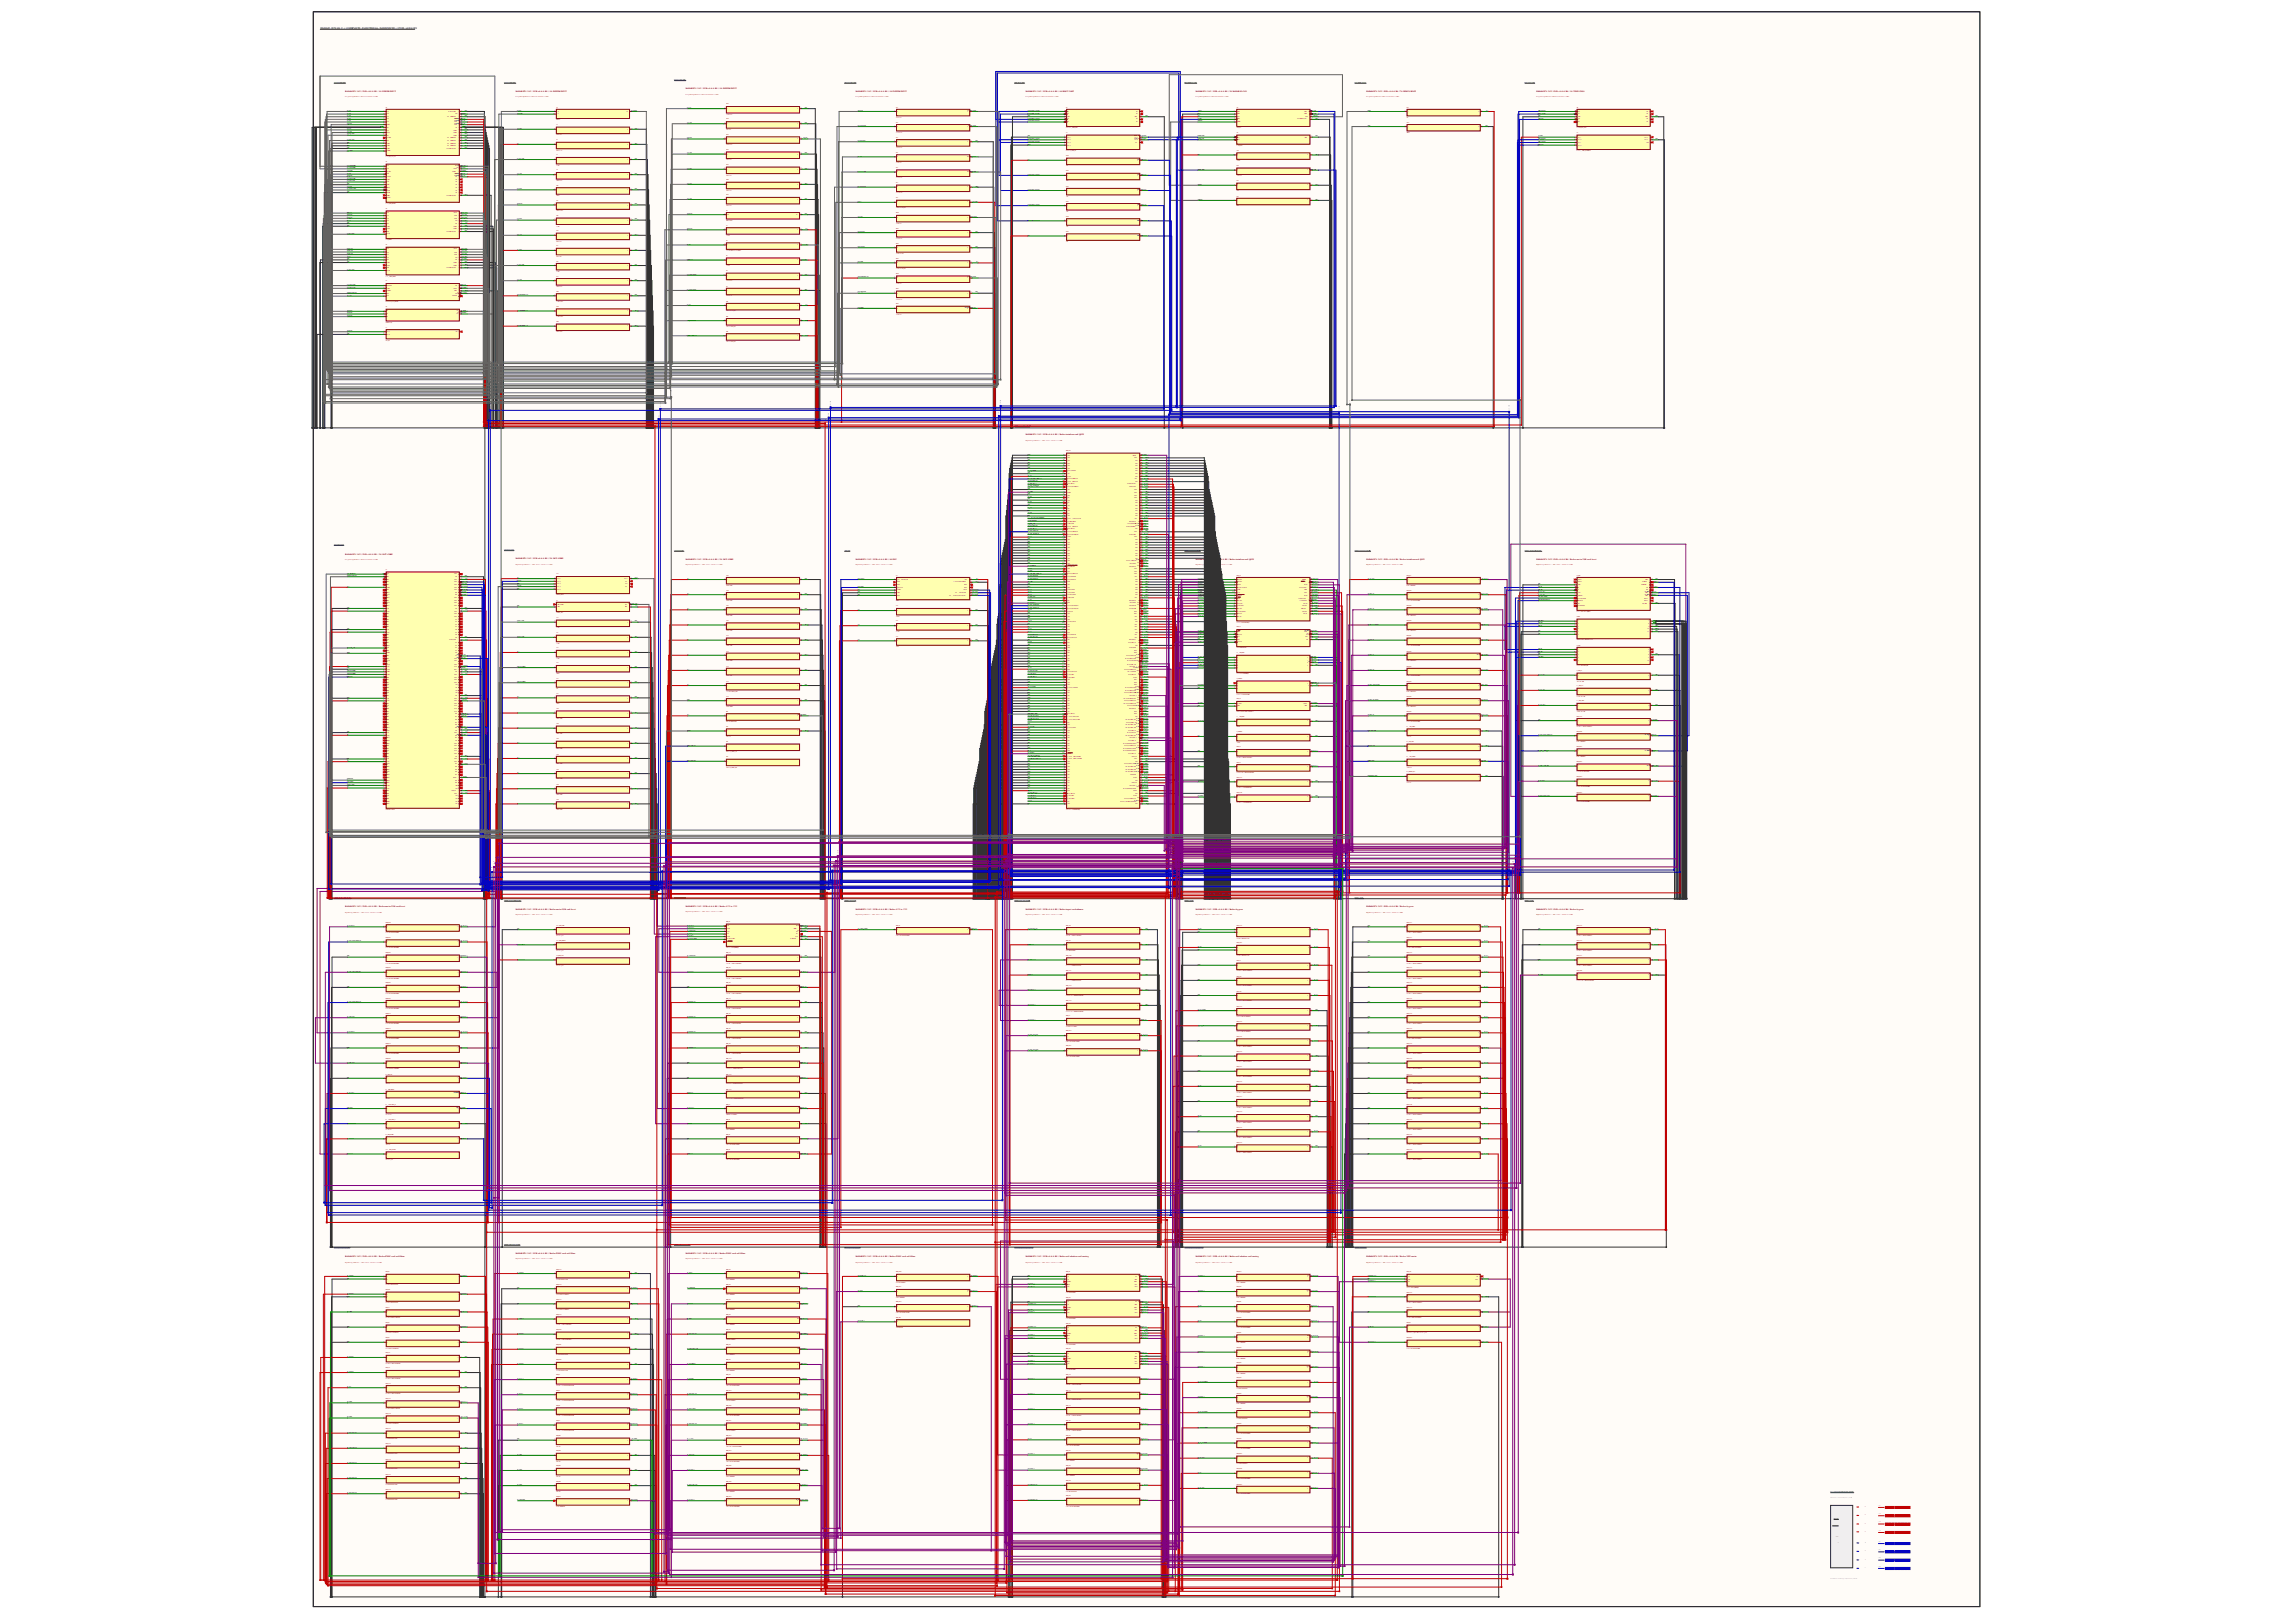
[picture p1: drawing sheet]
<svg xmlns="http://www.w3.org/2000/svg" width="297mm" height="210mm" viewBox="0 0 297 210" stroke-linecap="round" stroke-linejoin="round" font-family="sans-serif">
<defs><g id="words">
<g font-size=".3" fill="#202020">
<text x="41.4" y="3.7">RADAR D79</text>
<text x="43.6" y="3.7">24 V / COMPLETE ELECTRICAL SCHEMATIC / PCB v0.8.0 R9</text>
</g>
<g font-size=".3" fill="#800000">
<text x="44.7" y="11.9">RADAR D79</text>
<text x="46.2" y="11.9">24V / PCB v0.8.0 R9 / 10 POWER INPUT</text>
<text x="66.7" y="11.9">RADAR D79</text>
<text x="68.3" y="11.9">24V / PCB v0.8.0 R9 / 10 POWER INPUT</text>
<text x="88.7" y="11.6">RADAR D79</text>
<text x="90.2" y="11.6">24V / PCB v0.8.0 R9 / 10 POWER INPUT</text>
<text x="110.7" y="11.9">RADAR D79</text>
<text x="112.2" y="11.9">24V / PCB v0.8.0 R9 / 10 POWER INPUT</text>
<text x="132.7" y="11.9">RADAR D79</text>
<text x="134.2" y="11.9">24V / PCB v0.8.0 R9 / 60 HOST UART</text>
<text x="154.7" y="11.9">RADAR D79</text>
<text x="156.2" y="11.9">24V / PCB v0.8.0 R9 / 50 RADAR IO CAN</text>
<text x="176.8" y="11.9">RADAR D79</text>
<text x="178.3" y="11.9">24V / PCB v0.8.0 R9 / 70 DEBUG BOOT</text>
<text x="198.8" y="11.9">RADAR D79</text>
<text x="200.3" y="11.9">24V / PCB v0.8.0 R9 / 30 TIME GNSS</text>
<text x="132.7" y="56.4">RADAR D79</text>
<text x="134.2" y="56.4">24V / PCB v0.8.0 R9 / Radar interfaces and QSPI</text>
<text x="44.7" y="71.8">RADAR D79</text>
<text x="46.2" y="71.8">24V / PCB v0.8.0 R9 / 20 MCU CORE</text>
<text x="66.7" y="72.4">RADAR D79</text>
<text x="68.3" y="72.4">24V / PCB v0.8.0 R9 / 20 MCU CORE</text>
<text x="88.7" y="72.5">RADAR D79</text>
<text x="90.2" y="72.5">24V / PCB v0.8.0 R9 / 20 MCU CORE</text>
<text x="110.7" y="72.5">RADAR D79</text>
<text x="112.2" y="72.5">24V / PCB v0.8.0 R9 / 40 IMU</text>
<text x="154.7" y="72.5">RADAR D7</text>
<text x="157.7" y="72.5">0</text>
<text x="157.9" y="72.5">.8.0 R9 / Radar interfaces and QSPI</text>
<text x="176.8" y="72.5">RADAR D79</text>
<text x="178.3" y="72.5">24V / PCB v0.8.0 R9 / Radar interfaces and QSPI</text>
<text x="198.8" y="72.5">RADAR D79</text>
<text x="200.3" y="72.5">24V / PCB v0.8.0 R9 / Radar service USB and boot</text>
<text x="44.7" y="117.4">RADAR D79</text>
<text x="46.2" y="117.4">24V / PCB v0.8.0 R9 / Radar service USB and boot</text>
<text x="66.7" y="117.8">RADAR D79</text>
<text x="68.3" y="117.8">24V / PCB v0.8.0 R9 / Radar service USB and boot</text>
<text x="88.7" y="117.3">RADAR D79</text>
<text x="90.2" y="117.3">24V / PCB v0.8.0 R9 / Radar 12V to 3V3</text>
<text x="110.7" y="117.8">RADAR D79</text>
<text x="112.2" y="117.8">24V / PCB v0.8.0 R9 / Radar 12V to 3V3</text>
<text x="132.7" y="117.8">RADAR D79</text>
<text x="134.2" y="117.8">24V / PCB v0.8.0 R9 / Radar input and reference</text>
<text x="154.7" y="117.8">RADAR D79</text>
<text x="156.2" y="117.8">24V / PCB v0.8.0 R9 / Radar bypass</text>
<text x="176.8" y="117.4">RADAR D79</text>
<text x="178.3" y="117.4">24V / PCB v0.8.0 R9 / Radar bypass</text>
<text x="198.8" y="117.8">RADAR D79</text>
<text x="200.3" y="117.8">24V / PCB v0.8.0 R9 / Radar bypass</text>
<text x="44.7" y="162.6">RADAR D79</text>
<text x="46.2" y="162.6">24V / PCB v0.8.0 R9 / Radar PMIC and rail filters</text>
<text x="66.7" y="162.3">RADAR D79</text>
<text x="68.3" y="162.3">24V / PCB v0.8.0 R9 / Radar PMIC and rail filters</text>
<text x="88.7" y="162.3">RADAR D79</text>
<text x="90.2" y="162.3">24V / PCB v0.8.0 R9 / Radar PMIC and rail filters</text>
<text x="110.7" y="162.6">RADAR D79</text>
<text x="112.2" y="162.6">24V / PCB v0.8.0 R9 / Radar PMIC and rail filters</text>
<text x="132.7" y="162.6">RADAR D79</text>
<text x="134.2" y="162.6">24V / PCB v0.8.0 R9 / Radar rail selection and sensing</text>
<text x="154.7" y="162.6">RADAR D79</text>
<text x="156.2" y="162.6">24V / PCB v0.8.0 R9 / Radar rail selection and sensing</text>
<text x="176.8" y="162.6">RADAR D79</text>
<text x="178.3" y="162.6">24V / PCB v0.8.0 R9 / Radar VPP service</text>
</g>
</g></defs>
<path d="M40.5 1.5h215.6v206.4h-215.6z" fill-rule="evenodd" fill="#fffcf8"/>
<path d="M40.5 1.5h215.6v206.4h-215.6z" fill="none" stroke="#000" stroke-width=".13"/>
<path d="M40.5 1.5h215.6v206.4h-215.6z" fill-rule="evenodd" fill="#fffcf8"/>
<path d="M40.5 1.5h215.6v206.4h-215.6z" fill="none" stroke="#000" stroke-width=".13"/>
<path d="M41.4 3.8h12.3" fill="none" stroke="#202020" stroke-width=".13"/>
<path d="M43.2 10.8h1.5" fill="none" stroke="#303030" stroke-width=".13"/>
<path d="M50 14.1h9.4v6h-9.4z" fill-rule="evenodd" fill="#ffffb0"/>
<path d="M50 14.1h9.4v6h-9.4z" fill="none" stroke="#800000" stroke-width=".13"/>
<g fill="none" stroke="#840000" stroke-width=".13">
<path d="M49.7 14.4h.3M49.7 14.8h.3M49.7 15.1h.3M49.7 15.4h.3M49.7 15.8h.3M49.7 16.1h.3M49.7 16.5h.3M49.7 16.8h.3M49.7 17.2h.3M49.7 17.5h.3M49.7 17.8h.3M49.7 18.2h.3"/>
<path d="M49.7 18.5h.3M49.7 18.9h.3M49.7 19.2h.3M49.7 19.5h.3M59.4 14.4h.3M59.4 14.8h.3M59.4 15.1h.3M59.4 15.4h.3M59.4 15.8h.3M59.4 16.1h.3M59.4 16.5h.3M59.4 16.8h.3"/>
<path d="M59.4 17.2h.3M59.4 17.5h.3M59.4 17.8h.3M59.4 18.2h.3M59.4 18.5h.3M59.4 18.9h.3M59.4 19.2h.3"/>
</g>
<g fill="none" stroke="#008000" stroke-width=".13">
<path d="M44.9 14.4h4.8M44.9 14.8h4.8M44.9 15.1h4.8M44.9 15.4h4.8M44.9 15.8h4.8M44.9 16.1h4.8M44.9 16.8h4.8M44.9 17.2h4.8M44.9 17.5h4.8M44.9 18.2h4.8M44.9 18.5h4.8M44.9 18.9h4.8"/>
<path d="M44.9 19.2h4.8M44.9 19.5h4.8M59.7 14.4h.8M59.7 14.8h.8M59.7 15.1h.8M59.7 15.4h.8M59.7 15.8h.8M59.7 16.1h.8M59.7 16.8h.8M59.7 17.2h.8M59.7 17.5h.8M59.7 18.2h.8"/>
<path d="M59.7 18.5h.8M59.7 18.9h.8M59.7 19.2h.8M59.7 17.8h.8"/>
</g>
<path d="M50 21.2h9.4v5h-9.4z" fill-rule="evenodd" fill="#ffffb0"/>
<path d="M50 21.2h9.4v5h-9.4z" fill="none" stroke="#800000" stroke-width=".13"/>
<path d="M49.7 21.5h.3M49.7 21.9h.3M49.7 22.2h.3" fill="none" stroke="#840000" stroke-width=".13"/>
<path d="M49.8 22.2l.2-.1v.1z" fill="#f8fcff"/>
<path d="M49.7 22.5h.3M49.8 22.2l.2-.1v.1z" fill="none" stroke="#840000" stroke-width=".13"/>
<path d="M49.8 22.5h.2v.1z" fill="#f8fcff"/>
<path d="M49.7 22.9h.3M49.7 23.2h.3M49.7 23.6h.3M49.7 23.9h.3M49.7 24.2h.3M49.8 22.5h.2v.1z" fill="none" stroke="#840000" stroke-width=".13"/>
<path d="M49.8 24.2h.2l-.2 .1z" fill="#f8fcff"/>
<path d="M49.8 24.2h.2l-.2 .1z" fill="none" stroke="#840000" stroke-width=".13"/>
<path d="M49.7 24.2h.1v.1z" fill="#f8fcff"/>
<path d="M49.7 24.2h.1v.1zM49.7 24.6h.3" fill="none" stroke="#840000" stroke-width=".13"/>
<path d="M49.8 24.5l.2 .1h-.2z" fill="#f8fcff"/>
<path d="M49.8 24.5l.2 .1h-.2z" fill="none" stroke="#840000" stroke-width=".13"/>
<path d="M49.7 24.6l.1-.1v.1z" fill="#f8fcff"/>
<path d="M49.7 24.6l.1-.1v.1zM49.7 24.9h.3M49.7 25.3h.3M49.7 25.6h.3" fill="none" stroke="#840000" stroke-width=".13"/>
<path d="M49.8 25.6h.2v.1z" fill="#f8fcff"/>
<g fill="none" stroke="#840000" stroke-width=".13">
<path d="M49.8 25.6h.2v.1zM59.4 21.5h.3M59.4 21.9h.3M59.4 22.2h.3M59.4 22.5h.3M59.4 22.9h.3M59.4 23.2h.3M59.4 23.6h.3M59.4 23.9h.3M59.4 24.2h.3M59.4 24.6h.3M59.4 24.9h.3"/>
<path d="M59.4 25.3h.3"/>
</g>
<g fill="none" stroke="#008000" stroke-width=".13">
<path d="M44.9 21.5h4.8M44.9 21.9h4.8M44.9 22.2h4.8M44.9 22.5h4.8M44.9 22.9h4.8M44.9 23.2h4.8M44.9 23.6h4.8M44.9 23.9h4.8M44.9 24.2h4.8M44.9 24.6h4.8M44.9 24.9h4.8M59.7 21.5h.8"/>
<path d="M59.7 21.9h.8M59.7 22.2h.8M59.7 22.5h.8M59.7 22.9h.8M59.7 25.3h.8"/>
</g>
<path d="M50 27.3h9.4v3.6h-9.4z" fill-rule="evenodd" fill="#ffffb0"/>
<path d="M50 27.3h9.4v3.6h-9.4z" fill="none" stroke="#800000" stroke-width=".13"/>
<g fill="none" stroke="#840000" stroke-width=".13">
<path d="M49.7 27.6h.3M49.7 27.9h.3M49.7 28.3h.3M49.7 28.6h.3M49.7 28.9h.3M49.7 29.3h.3M49.7 29.6h.3M49.7 30h.3M49.7 30.3h.3M59.4 27.6h.3M59.4 27.9h.3M59.4 28.3h.3"/>
<path d="M59.4 28.6h.3M59.4 28.9h.3M59.4 29.3h.3M59.4 29.6h.3M59.4 30h.3"/>
</g>
<g fill="none" stroke="#008000" stroke-width=".13">
<path d="M44.9 27.6h4.8M44.9 27.9h4.8M44.9 28.3h4.8M44.9 28.6h4.8M44.9 28.9h4.8M44.9 29.3h4.8M44.9 30.3h4.8M59.7 27.6h.8M59.7 27.9h.8M59.7 28.3h.8M59.7 28.6h.8M59.7 28.9h.8"/>
<path d="M59.7 29.3h.8M59.7 29.6h.8M59.7 30h.8"/>
</g>
<path d="M50 32h9.4v3.6h-9.4z" fill-rule="evenodd" fill="#ffffb0"/>
<path d="M50 32h9.4v3.6h-9.4z" fill="none" stroke="#800000" stroke-width=".13"/>
<g fill="none" stroke="#840000" stroke-width=".13">
<path d="M49.7 32.3h.3M49.7 32.6h.3M49.7 32.9h.3M49.7 33.3h.3M49.7 33.6h.3M49.7 34h.3M49.7 34.3h.3M49.7 34.7h.3M49.7 35h.3M59.4 32.3h.3M59.4 32.6h.3M59.4 32.9h.3"/>
<path d="M59.4 33.3h.3M59.4 33.6h.3M59.4 34h.3M59.4 34.3h.3M59.4 34.7h.3"/>
</g>
<g fill="none" stroke="#008000" stroke-width=".13">
<path d="M44.9 32.3h4.8M44.9 32.6h4.8M44.9 32.9h4.8M44.9 33.3h4.8M44.9 33.6h4.8M44.9 34h4.8M44.9 35h4.8M59.7 32.3h.8M59.7 32.6h.8M59.7 32.9h.8M59.7 33.3h.8M59.7 33.6h.8"/>
<path d="M59.7 34h.8M59.7 34.3h.8M59.7 34.7h.8"/>
</g>
<path d="M50 36.7h9.4v2.2h-9.4z" fill-rule="evenodd" fill="#ffffb0"/>
<path d="M50 36.7h9.4v2.2h-9.4z" fill="none" stroke="#800000" stroke-width=".13"/>
<path d="M49.7 37h.3M49.7 37.3h.3M49.7 37.6h.3M49.7 38h.3M49.7 38.3h.3M59.4 37h.3M59.4 37.3h.3" fill="none" stroke="#840000" stroke-width=".13"/>
<path d="M59.4 37.3h.2h-.2z" fill="#f8fcff"/>
<path d="M59.4 37.3h.2h-.2zM59.4 37.6h.3M59.4 38h.3" fill="none" stroke="#840000" stroke-width=".13"/>
<path d="M59.4 38l.2-.1v.1z" fill="#f8fcff"/>
<path d="M59.4 38l.2-.1v.1z" fill="none" stroke="#840000" stroke-width=".13"/>
<path d="M59.6 37.9l.1 .1h-.1z" fill="#f8fcff"/>
<path d="M59.4 38.3h.3M59.6 37.9l.1 .1h-.1z" fill="none" stroke="#840000" stroke-width=".13"/>
<path d="M59.4 38.3h.2v.1z" fill="#f8fcff"/>
<path d="M59.4 38.3h.2v.1z" fill="none" stroke="#840000" stroke-width=".13"/>
<path d="M59.6 38.3h.1l-.1 .1z" fill="#f8fcff"/>
<path d="M59.6 38.3h.1l-.1 .1z" fill="none" stroke="#840000" stroke-width=".13"/>
<path d="M44.9 37h4.8M44.9 37.3h4.8M44.9 38h4.8M44.9 38.3h4.8M59.7 37h.8M59.7 37.3h.8M59.7 38h.8M59.7 37.6h.8" fill="none" stroke="#008000" stroke-width=".13"/>
<path d="M50 40h9.4v1.5h-9.4z" fill-rule="evenodd" fill="#ffffb0"/>
<path d="M50 40h9.4v1.5h-9.4z" fill="none" stroke="#800000" stroke-width=".13"/>
<path d="M49.7 40.3h.3M49.7 40.6h.3M49.7 41h.3M59.4 40.3h.3M59.4 40.6h.3" fill="none" stroke="#840000" stroke-width=".13"/>
<path d="M44.9 40.3h4.8M44.9 40.6h4.8M44.9 41h4.8M59.7 40.3h.8M59.7 40.6h.8" fill="none" stroke="#008000" stroke-width=".13"/>
<path d="M50 42.7h9.4v1.1h-9.4z" fill-rule="evenodd" fill="#ffffb0"/>
<path d="M50 42.7h9.4v1.1h-9.4z" fill="none" stroke="#800000" stroke-width=".13"/>
<path d="M49.7 42.9h.3M49.7 43.3h.3M59.4 42.9h.3" fill="none" stroke="#840000" stroke-width=".13"/>
<path d="M49.2 16.5h.5M59.7 16.5h.5M44.9 42.9h4.8M44.9 43.3h4.8" fill="none" stroke="#008000" stroke-width=".13"/>
<g fill="none" stroke="#f00" stroke-width=".13">
<path d="M49.6 17.7l.2 .2M49.8 17.7l-.2 .2M49.6 25.2l.2 .2M49.6 25.5l.2 .2M49.6 29.5l.2 .2M49.6 29.9l.2 .2M49.6 34.2l.2 .2M49.6 34.6l.2 .2M49.6 37.6l.2 .1M49.8 25.2l-.2 .2M49.8 25.5l-.2 .2M49.8 34.6l-.2 .2"/>
<path d="M49.8 29.5l-.2 .2M49.8 29.9l-.2 .2M49.8 34.2l-.2 .2M49.8 37.6l-.2 .1M59.6 23.1l.2 .2M59.6 23.5l.2 .2M59.6 23.8l.2 .2M59.6 24.2l.2 .1M59.6 24.5l.2 .2M59.6 24.8l.2 .2M59.6 38.2l.2 .2M59.8 23.1l-.2 .2"/>
<path d="M59.8 23.5l-.2 .2M59.8 23.8l-.2 .2M59.8 24.2l-.2 .1M59.8 24.5l-.2 .2M59.8 24.8l-.2 .2M59.8 38.2l-.2 .2M59.6 42.8l.2 .2M59.8 42.8l-.2 .2"/>
</g>
<path d="M65.2 10.8h1.5" fill="none" stroke="#303030" stroke-width=".13"/>
<path d="M72 14.1h9.4v1.2h-9.4z" fill-rule="evenodd" fill="#ffffb0"/>
<path d="M72 14.1h9.4v1.2h-9.4z" fill="none" stroke="#800000" stroke-width=".13"/>
<path d="M71.7 14.4h.3M71.7 14.8h.3M81.4 14.4h.3" fill="none" stroke="#840000" stroke-width=".13"/>
<path d="M67 14.4h4.7M67 14.8h4.7M81.7 14.4h.8" fill="none" stroke="#008000" stroke-width=".13"/>
<path d="M72 16.4h9.4v.9h-9.4z" fill-rule="evenodd" fill="#ffffb0"/>
<path d="M72 16.4h9.4v.9h-9.4z" fill="none" stroke="#800000" stroke-width=".13"/>
<path d="M71.7 16.7h.3M81.4 16.7h.3" fill="none" stroke="#840000" stroke-width=".13"/>
<path d="M67 16.7h4.7M81.7 16.7h.8" fill="none" stroke="#008000" stroke-width=".13"/>
<path d="M72 18.4h9.4v.9h-9.4z" fill-rule="evenodd" fill="#ffffb0"/>
<path d="M72 18.4h9.4v.9h-9.4z" fill="none" stroke="#800000" stroke-width=".13"/>
<path d="M71.7 18.7h.3M81.4 18.7h.3" fill="none" stroke="#840000" stroke-width=".13"/>
<path d="M67 18.7h4.7M81.7 18.7h.8" fill="none" stroke="#008000" stroke-width=".13"/>
<path d="M72 20.4h9.4v.8h-9.4z" fill-rule="evenodd" fill="#ffffb0"/>
<path d="M72 20.4h9.4v.8h-9.4z" fill="none" stroke="#800000" stroke-width=".13"/>
<path d="M71.7 20.6h.3M81.4 20.6h.3" fill="none" stroke="#840000" stroke-width=".13"/>
<path d="M67 20.6h4.7M81.7 20.6h.8" fill="none" stroke="#008000" stroke-width=".13"/>
<path d="M72 22.3h9.4v.9h-9.4z" fill-rule="evenodd" fill="#ffffb0"/>
<path d="M72 22.3h9.4v.9h-9.4z" fill="none" stroke="#800000" stroke-width=".13"/>
<path d="M71.7 22.6h.3M81.4 22.6h.3" fill="none" stroke="#840000" stroke-width=".13"/>
<path d="M67 22.6h4.7M81.7 22.6h.8" fill="none" stroke="#008000" stroke-width=".13"/>
<path d="M72 24.3h9.4v.8h-9.4z" fill-rule="evenodd" fill="#ffffb0"/>
<path d="M72 24.3h9.4v.8h-9.4z" fill="none" stroke="#800000" stroke-width=".13"/>
<path d="M71.7 24.6h.3M81.4 24.6h.3" fill="none" stroke="#840000" stroke-width=".13"/>
<path d="M67 24.6h4.7M81.7 24.6h.8" fill="none" stroke="#008000" stroke-width=".13"/>
<path d="M72 26.2h9.4v.9h-9.4z" fill-rule="evenodd" fill="#ffffb0"/>
<path d="M72 26.2h9.4v.9h-9.4z" fill="none" stroke="#800000" stroke-width=".13"/>
<path d="M71.7 26.5h.3M81.4 26.5h.3" fill="none" stroke="#840000" stroke-width=".13"/>
<path d="M67 26.5h4.7M81.7 26.5h.8" fill="none" stroke="#008000" stroke-width=".13"/>
<path d="M72 28.2h9.4v.9h-9.4z" fill-rule="evenodd" fill="#ffffb0"/>
<path d="M72 28.2h9.4v.9h-9.4z" fill="none" stroke="#800000" stroke-width=".13"/>
<path d="M71.7 28.5h.3M81.4 28.5h.3" fill="none" stroke="#840000" stroke-width=".13"/>
<path d="M67 28.5h4.7M81.7 28.5h.8" fill="none" stroke="#008000" stroke-width=".13"/>
<path d="M72 30.2h9.4v.8h-9.4z" fill-rule="evenodd" fill="#ffffb0"/>
<path d="M72 30.2h9.4v.8h-9.4z" fill="none" stroke="#800000" stroke-width=".13"/>
<path d="M71.7 30.4h.3M81.4 30.4h.3" fill="none" stroke="#840000" stroke-width=".13"/>
<path d="M67 30.4h4.7M81.7 30.4h.8" fill="none" stroke="#008000" stroke-width=".13"/>
<path d="M72 32.1h9.4v.9h-9.4z" fill-rule="evenodd" fill="#ffffb0"/>
<path d="M72 32.1h9.4v.9h-9.4z" fill="none" stroke="#800000" stroke-width=".13"/>
<path d="M71.7 32.4h.3M81.4 32.4h.3" fill="none" stroke="#840000" stroke-width=".13"/>
<path d="M67 32.4h4.7M81.7 32.4h.8" fill="none" stroke="#008000" stroke-width=".13"/>
<path d="M72 34.1h9.4v.8h-9.4z" fill-rule="evenodd" fill="#ffffb0"/>
<path d="M72 34.1h9.4v.8h-9.4z" fill="none" stroke="#800000" stroke-width=".13"/>
<path d="M71.7 34.4h.3M81.4 34.4h.3" fill="none" stroke="#840000" stroke-width=".13"/>
<path d="M67 34.4h4.7M81.7 34.4h.8" fill="none" stroke="#008000" stroke-width=".13"/>
<path d="M72 36h9.4v.9h-9.4z" fill-rule="evenodd" fill="#ffffb0"/>
<path d="M72 36h9.4v.9h-9.4z" fill="none" stroke="#800000" stroke-width=".13"/>
<path d="M71.7 36.3h.3M81.4 36.3h.3" fill="none" stroke="#840000" stroke-width=".13"/>
<path d="M67 36.3h4.7M81.7 36.3h.8" fill="none" stroke="#008000" stroke-width=".13"/>
<path d="M72 38h9.4v.9h-9.4z" fill-rule="evenodd" fill="#ffffb0"/>
<path d="M72 38h9.4v.9h-9.4z" fill="none" stroke="#800000" stroke-width=".13"/>
<path d="M71.7 38.3h.3M81.4 38.3h.3" fill="none" stroke="#840000" stroke-width=".13"/>
<path d="M67 38.3h4.7M81.7 38.3h.8" fill="none" stroke="#008000" stroke-width=".13"/>
<path d="M72 40h9.4v.8h-9.4z" fill-rule="evenodd" fill="#ffffb0"/>
<path d="M72 40h9.4v.8h-9.4z" fill="none" stroke="#800000" stroke-width=".13"/>
<path d="M71.7 40.2h.3M81.4 40.2h.3" fill="none" stroke="#840000" stroke-width=".13"/>
<path d="M67 40.2h4.7M81.7 40.2h.8" fill="none" stroke="#008000" stroke-width=".13"/>
<path d="M72 41.9h9.4v.9h-9.4z" fill-rule="evenodd" fill="#ffffb0"/>
<path d="M72 41.9h9.4v.9h-9.4z" fill="none" stroke="#800000" stroke-width=".13"/>
<path d="M71.7 42.2h.3M81.4 42.2h.3" fill="none" stroke="#840000" stroke-width=".13"/>
<path d="M67 42.2h4.7M81.7 42.2h.8" fill="none" stroke="#008000" stroke-width=".13"/>
<path d="M87.2 10.4h1.5" fill="none" stroke="#303030" stroke-width=".13"/>
<path d="M94 13.8h9.4v.8h-9.4z" fill-rule="evenodd" fill="#ffffb0"/>
<path d="M94 13.8h9.4v.8h-9.4z" fill="none" stroke="#800000" stroke-width=".13"/>
<path d="M93.7 14.1h.3M103.4 14.1h.3" fill="none" stroke="#840000" stroke-width=".13"/>
<path d="M89 14.1h4.7M103.7 14.1h.8" fill="none" stroke="#008000" stroke-width=".13"/>
<path d="M94 15.7h9.4v.9h-9.4z" fill-rule="evenodd" fill="#ffffb0"/>
<path d="M94 15.7h9.4v.9h-9.4z" fill="none" stroke="#800000" stroke-width=".13"/>
<path d="M93.7 16h.3M103.4 16h.3" fill="none" stroke="#840000" stroke-width=".13"/>
<path d="M89 16h4.7M103.7 16h.8" fill="none" stroke="#008000" stroke-width=".13"/>
<path d="M94 17.7h9.4v.8h-9.4z" fill-rule="evenodd" fill="#ffffb0"/>
<path d="M94 17.7h9.4v.8h-9.4z" fill="none" stroke="#800000" stroke-width=".13"/>
<path d="M93.7 18h.3M103.4 18h.3" fill="none" stroke="#840000" stroke-width=".13"/>
<path d="M89 18h4.7M103.7 18h.8" fill="none" stroke="#008000" stroke-width=".13"/>
<path d="M94 19.7h9.4v.8h-9.4z" fill-rule="evenodd" fill="#ffffb0"/>
<path d="M94 19.7h9.4v.8h-9.4z" fill="none" stroke="#800000" stroke-width=".13"/>
<path d="M93.7 19.9h.3M103.4 19.9h.3" fill="none" stroke="#840000" stroke-width=".13"/>
<path d="M89 19.9h4.7M103.7 19.9h.8" fill="none" stroke="#008000" stroke-width=".13"/>
<path d="M94 21.6h9.4v.9h-9.4z" fill-rule="evenodd" fill="#ffffb0"/>
<path d="M94 21.6h9.4v.9h-9.4z" fill="none" stroke="#800000" stroke-width=".13"/>
<path d="M93.7 21.9h.3M103.4 21.9h.3" fill="none" stroke="#840000" stroke-width=".13"/>
<path d="M89 21.9h4.7M103.7 21.9h.8" fill="none" stroke="#008000" stroke-width=".13"/>
<path d="M94 23.6h9.4v.8h-9.4z" fill-rule="evenodd" fill="#ffffb0"/>
<path d="M94 23.6h9.4v.8h-9.4z" fill="none" stroke="#800000" stroke-width=".13"/>
<path d="M93.7 23.9h.3M103.4 23.9h.3" fill="none" stroke="#840000" stroke-width=".13"/>
<path d="M89 23.9h4.7M103.7 23.9h.8" fill="none" stroke="#008000" stroke-width=".13"/>
<path d="M94 25.5h9.4v.9h-9.4z" fill-rule="evenodd" fill="#ffffb0"/>
<path d="M94 25.5h9.4v.9h-9.4z" fill="none" stroke="#800000" stroke-width=".13"/>
<path d="M93.7 25.8h.3M103.4 25.8h.3" fill="none" stroke="#840000" stroke-width=".13"/>
<path d="M89 25.8h4.7M103.7 25.8h.8" fill="none" stroke="#008000" stroke-width=".13"/>
<path d="M94 27.5h9.4v.8h-9.4z" fill-rule="evenodd" fill="#ffffb0"/>
<path d="M94 27.5h9.4v.8h-9.4z" fill="none" stroke="#800000" stroke-width=".13"/>
<path d="M93.7 27.8h.3M103.4 27.8h.3" fill="none" stroke="#840000" stroke-width=".13"/>
<path d="M89 27.8h4.7M103.7 27.8h.8" fill="none" stroke="#008000" stroke-width=".13"/>
<path d="M94 29.5h9.4v.8h-9.4z" fill-rule="evenodd" fill="#ffffb0"/>
<path d="M94 29.5h9.4v.8h-9.4z" fill="none" stroke="#800000" stroke-width=".13"/>
<path d="M93.7 29.7h.3M103.4 29.7h.3" fill="none" stroke="#840000" stroke-width=".13"/>
<path d="M89 29.7h4.7M103.7 29.7h.8" fill="none" stroke="#008000" stroke-width=".13"/>
<path d="M94 31.4h9.4v.9h-9.4z" fill-rule="evenodd" fill="#ffffb0"/>
<path d="M94 31.4h9.4v.9h-9.4z" fill="none" stroke="#800000" stroke-width=".13"/>
<path d="M93.7 31.7h.3M103.4 31.7h.3" fill="none" stroke="#840000" stroke-width=".13"/>
<path d="M89 31.7h4.7M103.7 31.7h.8" fill="none" stroke="#008000" stroke-width=".13"/>
<path d="M94 33.4h9.4v.8h-9.4z" fill-rule="evenodd" fill="#ffffb0"/>
<path d="M94 33.4h9.4v.8h-9.4z" fill="none" stroke="#800000" stroke-width=".13"/>
<path d="M93.7 33.7h.3M103.4 33.7h.3" fill="none" stroke="#840000" stroke-width=".13"/>
<path d="M89 33.7h4.7M103.7 33.7h.8" fill="none" stroke="#008000" stroke-width=".13"/>
<path d="M94 35.3h9.4v.9h-9.4z" fill-rule="evenodd" fill="#ffffb0"/>
<path d="M94 35.3h9.4v.9h-9.4z" fill="none" stroke="#800000" stroke-width=".13"/>
<path d="M93.7 35.6h.3M103.4 35.6h.3" fill="none" stroke="#840000" stroke-width=".13"/>
<path d="M89 35.6h4.7M103.7 35.6h.8" fill="none" stroke="#008000" stroke-width=".13"/>
<path d="M94 37.3h9.4v.8h-9.4z" fill-rule="evenodd" fill="#ffffb0"/>
<path d="M94 37.3h9.4v.8h-9.4z" fill="none" stroke="#800000" stroke-width=".13"/>
<path d="M93.7 37.6h.3M103.4 37.6h.3" fill="none" stroke="#840000" stroke-width=".13"/>
<path d="M89 37.6h4.7M103.7 37.6h.8" fill="none" stroke="#008000" stroke-width=".13"/>
<path d="M94 39.3h9.4v.8h-9.4z" fill-rule="evenodd" fill="#ffffb0"/>
<path d="M94 39.3h9.4v.8h-9.4z" fill="none" stroke="#800000" stroke-width=".13"/>
<path d="M93.7 39.5h.3M103.4 39.5h.3" fill="none" stroke="#840000" stroke-width=".13"/>
<path d="M89 39.5h4.7M103.7 39.5h.8" fill="none" stroke="#008000" stroke-width=".13"/>
<path d="M94 41.2h9.4v.9h-9.4z" fill-rule="evenodd" fill="#ffffb0"/>
<path d="M94 41.2h9.4v.9h-9.4z" fill="none" stroke="#800000" stroke-width=".13"/>
<path d="M93.7 41.5h.3M103.4 41.5h.3" fill="none" stroke="#840000" stroke-width=".13"/>
<path d="M89 41.5h4.7M103.7 41.5h.8" fill="none" stroke="#008000" stroke-width=".13"/>
<path d="M94 43.2h9.4v.8h-9.4z" fill-rule="evenodd" fill="#ffffb0"/>
<path d="M94 43.2h9.4v.8h-9.4z" fill="none" stroke="#800000" stroke-width=".13"/>
<path d="M93.7 43.5h.3M103.4 43.5h.3" fill="none" stroke="#840000" stroke-width=".13"/>
<path d="M89 43.5h4.7M103.7 43.5h.8" fill="none" stroke="#008000" stroke-width=".13"/>
<path d="M109.3 10.8h1.4" fill="none" stroke="#303030" stroke-width=".13"/>
<path d="M116 14.1h9.5v.9h-9.5z" fill-rule="evenodd" fill="#ffffb0"/>
<path d="M116 14.1h9.5v.9h-9.5z" fill="none" stroke="#800000" stroke-width=".13"/>
<path d="M115.7 14.4h.3M125.5 14.4h.3" fill="none" stroke="#840000" stroke-width=".13"/>
<path d="M111 14.4h4.7M125.8 14.4h.7" fill="none" stroke="#008000" stroke-width=".13"/>
<path d="M116 16.1h9.5v.9h-9.5z" fill-rule="evenodd" fill="#ffffb0"/>
<path d="M116 16.1h9.5v.9h-9.5z" fill="none" stroke="#800000" stroke-width=".13"/>
<path d="M115.7 16.4h.3M125.5 16.4h.3" fill="none" stroke="#840000" stroke-width=".13"/>
<path d="M111 16.4h4.7M125.8 16.4h.7" fill="none" stroke="#008000" stroke-width=".13"/>
<path d="M116 18.1h9.5v.8h-9.5z" fill-rule="evenodd" fill="#ffffb0"/>
<path d="M116 18.1h9.5v.8h-9.5z" fill="none" stroke="#800000" stroke-width=".13"/>
<path d="M115.7 18.3h.3M125.5 18.3h.3" fill="none" stroke="#840000" stroke-width=".13"/>
<path d="M111 18.3h4.7M125.8 18.3h.7" fill="none" stroke="#008000" stroke-width=".13"/>
<path d="M116 20h9.5v.9h-9.5z" fill-rule="evenodd" fill="#ffffb0"/>
<path d="M116 20h9.5v.9h-9.5z" fill="none" stroke="#800000" stroke-width=".13"/>
<path d="M115.7 20.3h.3M125.5 20.3h.3" fill="none" stroke="#840000" stroke-width=".13"/>
<path d="M111 20.3h4.7M125.8 20.3h.7" fill="none" stroke="#008000" stroke-width=".13"/>
<path d="M116 22h9.5v.8h-9.5z" fill-rule="evenodd" fill="#ffffb0"/>
<path d="M116 22h9.5v.8h-9.5z" fill="none" stroke="#800000" stroke-width=".13"/>
<path d="M115.7 22.3h.3M125.5 22.3h.3" fill="none" stroke="#840000" stroke-width=".13"/>
<path d="M111 22.3h4.7M125.8 22.3h.7" fill="none" stroke="#008000" stroke-width=".13"/>
<path d="M116 23.9h9.5v.9h-9.5z" fill-rule="evenodd" fill="#ffffb0"/>
<path d="M116 23.9h9.5v.9h-9.5z" fill="none" stroke="#800000" stroke-width=".13"/>
<path d="M115.7 24.2h.3M125.5 24.2h.3" fill="none" stroke="#840000" stroke-width=".13"/>
<path d="M111 24.2h4.7M125.8 24.2h.7" fill="none" stroke="#008000" stroke-width=".13"/>
<path d="M116 25.9h9.5v.9h-9.5z" fill-rule="evenodd" fill="#ffffb0"/>
<path d="M116 25.9h9.5v.9h-9.5z" fill="none" stroke="#800000" stroke-width=".13"/>
<path d="M115.7 26.2h.3M125.5 26.2h.3" fill="none" stroke="#840000" stroke-width=".13"/>
<path d="M111 26.2h4.7M125.8 26.2h.7" fill="none" stroke="#008000" stroke-width=".13"/>
<path d="M116 27.9h9.5v.8h-9.5z" fill-rule="evenodd" fill="#ffffb0"/>
<path d="M116 27.9h9.5v.8h-9.5z" fill="none" stroke="#800000" stroke-width=".13"/>
<path d="M115.7 28.1h.3M125.5 28.1h.3" fill="none" stroke="#840000" stroke-width=".13"/>
<path d="M111 28.1h4.7M125.8 28.1h.7" fill="none" stroke="#008000" stroke-width=".13"/>
<path d="M116 29.8h9.5v.9h-9.5z" fill-rule="evenodd" fill="#ffffb0"/>
<path d="M116 29.8h9.5v.9h-9.5z" fill="none" stroke="#800000" stroke-width=".13"/>
<path d="M115.7 30.1h.3M125.5 30.1h.3" fill="none" stroke="#840000" stroke-width=".13"/>
<path d="M111 30.1h4.7M125.8 30.1h.7" fill="none" stroke="#008000" stroke-width=".13"/>
<path d="M116 31.8h9.5v.8h-9.5z" fill-rule="evenodd" fill="#ffffb0"/>
<path d="M116 31.8h9.5v.8h-9.5z" fill="none" stroke="#800000" stroke-width=".13"/>
<path d="M115.7 32.1h.3M125.5 32.1h.3" fill="none" stroke="#840000" stroke-width=".13"/>
<path d="M111 32.1h4.7M125.8 32.1h.7" fill="none" stroke="#008000" stroke-width=".13"/>
<path d="M116 33.7h9.5v.9h-9.5z" fill-rule="evenodd" fill="#ffffb0"/>
<path d="M116 33.7h9.5v.9h-9.5z" fill="none" stroke="#800000" stroke-width=".13"/>
<path d="M115.7 34h.3M125.5 34h.3" fill="none" stroke="#840000" stroke-width=".13"/>
<path d="M111 34h4.7M125.8 34h.7" fill="none" stroke="#008000" stroke-width=".13"/>
<path d="M116 35.7h9.5v.9h-9.5z" fill-rule="evenodd" fill="#ffffb0"/>
<path d="M116 35.7h9.5v.9h-9.5z" fill="none" stroke="#800000" stroke-width=".13"/>
<path d="M115.7 36h.3M125.5 36h.3" fill="none" stroke="#840000" stroke-width=".13"/>
<path d="M111 36h4.7M125.8 36h.7" fill="none" stroke="#008000" stroke-width=".13"/>
<path d="M116 37.7h9.5v.8h-9.5z" fill-rule="evenodd" fill="#ffffb0"/>
<path d="M116 37.7h9.5v.8h-9.5z" fill="none" stroke="#800000" stroke-width=".13"/>
<path d="M115.7 37.9h.3M125.5 37.9h.3" fill="none" stroke="#840000" stroke-width=".13"/>
<path d="M111 37.9h4.7M125.8 37.9h.7" fill="none" stroke="#008000" stroke-width=".13"/>
<path d="M116 39.6h9.5v.9h-9.5z" fill-rule="evenodd" fill="#ffffb0"/>
<path d="M116 39.6h9.5v.9h-9.5z" fill="none" stroke="#800000" stroke-width=".13"/>
<path d="M115.7 39.9h.3M125.5 39.9h.3" fill="none" stroke="#840000" stroke-width=".13"/>
<path d="M111 39.9h4.7M125.8 39.9h.7" fill="none" stroke="#008000" stroke-width=".13"/>
<path d="M131.3 10.8h1.3" fill="none" stroke="#303030" stroke-width=".13"/>
<path d="M138 14.1h9.5v2.3h-9.5z" fill-rule="evenodd" fill="#ffffb0"/>
<path d="M138 14.1h9.5v2.3h-9.5z" fill="none" stroke="#800000" stroke-width=".13"/>
<path d="M137.7 14.4h.3" fill="none" stroke="#840000" stroke-width=".13"/>
<path d="M137.9 14.4h.1l-.1 .1z" fill="#f8fcff"/>
<path d="M137.9 14.4h.1l-.1 .1z" fill="none" stroke="#840000" stroke-width=".13"/>
<path d="M137.7 14.4h.1v.1z" fill="#f8fcff"/>
<path d="M137.7 14.4h.1v.1zM137.7 14.8h.3" fill="none" stroke="#840000" stroke-width=".13"/>
<path d="M137.9 14.7l.1 .1h-.1z" fill="#f8fcff"/>
<path d="M137.9 14.7l.1 .1h-.1z" fill="none" stroke="#840000" stroke-width=".13"/>
<path d="M137.7 14.8l.1-.1v.1z" fill="#f8fcff"/>
<path d="M137.7 14.8l.1-.1v.1zM137.7 15.1h.3M137.7 15.4h.3" fill="none" stroke="#840000" stroke-width=".13"/>
<path d="M137.9 15.4h.1l-.1 .1z" fill="#f8fcff"/>
<path d="M137.9 15.4h.1l-.1 .1z" fill="none" stroke="#840000" stroke-width=".13"/>
<path d="M137.7 15.4h.1v.1z" fill="#f8fcff"/>
<path d="M137.7 15.4h.1v.1zM137.7 15.8h.3" fill="none" stroke="#840000" stroke-width=".13"/>
<path d="M137.9 15.7l.1 .1h-.1z" fill="#f8fcff"/>
<path d="M137.9 15.7l.1 .1h-.1z" fill="none" stroke="#840000" stroke-width=".13"/>
<path d="M137.7 15.8l.1-.1v.1z" fill="#f8fcff"/>
<path d="M137.7 15.8l.1-.1v.1zM147.5 14.4h.3M147.5 14.8h.3M147.5 15.1h.3M147.5 15.4h.3M147.5 15.8h.3" fill="none" stroke="#840000" stroke-width=".13"/>
<path d="M133 14.4h4.7M133 14.8h4.7M133 15.1h4.7M133 15.4h4.7M133 15.8h4.7M147.8 15.1h.7" fill="none" stroke="#008000" stroke-width=".13"/>
<path d="M138 17.5h9.5v1.8h-9.5z" fill-rule="evenodd" fill="#ffffb0"/>
<path d="M138 17.5h9.5v1.8h-9.5z" fill="none" stroke="#800000" stroke-width=".13"/>
<path d="M137.7 17.7h.3M137.7 18.1h.3M137.7 18.4h.3M137.7 18.8h.3M147.5 17.7h.3M147.5 18.1h.3M147.5 18.4h.3" fill="none" stroke="#840000" stroke-width=".13"/>
<path d="M133 17.7h4.7M133 18.1h4.7M133 18.4h4.7M133 18.8h4.7M147.8 17.7h.7M147.8 18.1h.7" fill="none" stroke="#008000" stroke-width=".13"/>
<path d="M138 20.5h9.5v.8h-9.5z" fill-rule="evenodd" fill="#ffffb0"/>
<path d="M138 20.5h9.5v.8h-9.5z" fill="none" stroke="#800000" stroke-width=".13"/>
<path d="M137.7 20.7h.3M147.5 20.7h.3" fill="none" stroke="#840000" stroke-width=".13"/>
<path d="M133 20.7h4.7M147.8 20.7h.7" fill="none" stroke="#008000" stroke-width=".13"/>
<path d="M138 22.4h9.5v.9h-9.5z" fill-rule="evenodd" fill="#ffffb0"/>
<path d="M138 22.4h9.5v.9h-9.5z" fill="none" stroke="#800000" stroke-width=".13"/>
<path d="M137.7 22.7h.3M147.5 22.7h.3" fill="none" stroke="#840000" stroke-width=".13"/>
<path d="M133 22.7h4.7M147.8 22.7h.7" fill="none" stroke="#008000" stroke-width=".13"/>
<path d="M138 24.4h9.5v.8h-9.5z" fill-rule="evenodd" fill="#ffffb0"/>
<path d="M138 24.4h9.5v.8h-9.5z" fill="none" stroke="#800000" stroke-width=".13"/>
<path d="M137.7 24.7h.3M147.5 24.7h.3" fill="none" stroke="#840000" stroke-width=".13"/>
<path d="M133 24.7h4.7M147.8 24.7h.7" fill="none" stroke="#008000" stroke-width=".13"/>
<path d="M138 26.3h9.5v.9h-9.5z" fill-rule="evenodd" fill="#ffffb0"/>
<path d="M138 26.3h9.5v.9h-9.5z" fill="none" stroke="#800000" stroke-width=".13"/>
<path d="M137.7 26.6h.3M147.5 26.6h.3" fill="none" stroke="#840000" stroke-width=".13"/>
<path d="M133 26.6h4.7M147.8 26.6h.7" fill="none" stroke="#008000" stroke-width=".13"/>
<path d="M138 28.3h9.5v.8h-9.5z" fill-rule="evenodd" fill="#ffffb0"/>
<path d="M138 28.3h9.5v.8h-9.5z" fill="none" stroke="#800000" stroke-width=".13"/>
<path d="M137.7 28.6h.3M147.5 28.6h.3" fill="none" stroke="#840000" stroke-width=".13"/>
<path d="M133 28.6h4.7M147.8 28.6h.7" fill="none" stroke="#008000" stroke-width=".13"/>
<path d="M138 30.3h9.5v.8h-9.5z" fill-rule="evenodd" fill="#ffffb0"/>
<path d="M138 30.3h9.5v.8h-9.5z" fill="none" stroke="#800000" stroke-width=".13"/>
<path d="M137.7 30.5h.3M147.5 30.5h.3" fill="none" stroke="#840000" stroke-width=".13"/>
<path d="M133 30.5h4.7M147.8 30.5h.7" fill="none" stroke="#008000" stroke-width=".13"/>
<path d="M147.7 14.3l.1 .2M147.7 14.7l.1 .2M147.7 15.4l.1 .1M147.7 15.7l.1 .2M147.7 18.3l.1 .2M147.8 14.3l-.1 .2M147.8 14.7l-.1 .2M147.8 15.4l-.1 .1M147.8 15.7l-.1 .2M147.8 18.3l-.1 .2" fill="none" stroke="#f00" stroke-width=".13"/>
<path d="M153.3 10.8h1.5" fill="none" stroke="#303030" stroke-width=".13"/>
<path d="M160 14.1h9.5v2.3h-9.5z" fill-rule="evenodd" fill="#ffffb0"/>
<path d="M160 14.1h9.5v2.3h-9.5z" fill="none" stroke="#800000" stroke-width=".13"/>
<path d="M159.7 14.4h.3M159.7 14.8h.3M159.7 15.1h.3M159.7 15.4h.3" fill="none" stroke="#840000" stroke-width=".13"/>
<path d="M159.9 15.4h.1v.1z" fill="#f8fcff"/>
<path d="M159.7 15.8h.3M159.9 15.4h.1v.1zM169.5 14.4h.3" fill="none" stroke="#840000" stroke-width=".13"/>
<path d="M169.5 14.4h.1v.1z" fill="#f8fcff"/>
<path d="M169.5 14.4h.1v.1z" fill="none" stroke="#840000" stroke-width=".13"/>
<path d="M169.6 14.4h.2l-.2 .1z" fill="#f8fcff"/>
<path d="M169.5 14.8h.3M169.6 14.4h.2l-.2 .1z" fill="none" stroke="#840000" stroke-width=".13"/>
<path d="M169.5 14.8l.1-.1v.1z" fill="#f8fcff"/>
<path d="M169.5 14.8l.1-.1v.1z" fill="none" stroke="#840000" stroke-width=".13"/>
<path d="M169.6 14.7l.2 .1h-.2z" fill="#f8fcff"/>
<path d="M169.5 15.1h.3M169.5 15.4h.3M169.6 14.7l.2 .1h-.2z" fill="none" stroke="#840000" stroke-width=".13"/>
<path d="M155 14.4h4.7M155 14.8h4.7M155 15.1h4.7M155 15.4h4.7M155 15.8h4.7M169.8 14.4h.8M169.8 14.8h.8M169.8 15.1h.8M169.8 15.4h.8" fill="none" stroke="#008000" stroke-width=".13"/>
<path d="M160 17.5h9.5v1.2h-9.5z" fill-rule="evenodd" fill="#ffffb0"/>
<path d="M160 17.5h9.5v1.2h-9.5z" fill="none" stroke="#800000" stroke-width=".13"/>
<path d="M159.7 17.7h.3" fill="none" stroke="#840000" stroke-width=".13"/>
<path d="M159.9 17.7h.1l-.1 .1z" fill="#f8fcff"/>
<path d="M159.9 17.7h.1l-.1 .1z" fill="none" stroke="#840000" stroke-width=".13"/>
<path d="M159.7 17.7h.1v.1z" fill="#f8fcff"/>
<path d="M159.7 17.7h.1v.1zM159.7 18.1h.3" fill="none" stroke="#840000" stroke-width=".13"/>
<path d="M159.9 18l.1 .1h-.1z" fill="#f8fcff"/>
<path d="M159.9 18l.1 .1h-.1z" fill="none" stroke="#840000" stroke-width=".13"/>
<path d="M159.7 18.1l.1-.1v.1z" fill="#f8fcff"/>
<path d="M159.7 18.1l.1-.1v.1zM169.5 17.7h.3" fill="none" stroke="#840000" stroke-width=".13"/>
<path d="M155 17.7h4.7M155 18.1h4.7M169.8 17.7h.8" fill="none" stroke="#008000" stroke-width=".13"/>
<path d="M160 19.8h9.5v.8h-9.5z" fill-rule="evenodd" fill="#ffffb0"/>
<path d="M160 19.8h9.5v.8h-9.5z" fill="none" stroke="#800000" stroke-width=".13"/>
<path d="M159.7 20.1h.3M169.5 20.1h.3" fill="none" stroke="#840000" stroke-width=".13"/>
<path d="M155 20.1h4.7M169.8 20.1h.8" fill="none" stroke="#008000" stroke-width=".13"/>
<path d="M160 21.7h9.5v.9h-9.5z" fill-rule="evenodd" fill="#ffffb0"/>
<path d="M160 21.7h9.5v.9h-9.5z" fill="none" stroke="#800000" stroke-width=".13"/>
<path d="M159.7 22h.3M169.5 22h.3" fill="none" stroke="#840000" stroke-width=".13"/>
<path d="M155 22h4.7M169.8 22h.8" fill="none" stroke="#008000" stroke-width=".13"/>
<path d="M160 23.7h9.5v.8h-9.5z" fill-rule="evenodd" fill="#ffffb0"/>
<path d="M160 23.7h9.5v.8h-9.5z" fill="none" stroke="#800000" stroke-width=".13"/>
<path d="M159.7 24h.3M169.5 24h.3" fill="none" stroke="#840000" stroke-width=".13"/>
<path d="M155 24h4.7M169.8 24h.8" fill="none" stroke="#008000" stroke-width=".13"/>
<path d="M160 25.7h9.5v.8h-9.5z" fill-rule="evenodd" fill="#ffffb0"/>
<path d="M160 25.7h9.5v.8h-9.5z" fill="none" stroke="#800000" stroke-width=".13"/>
<path d="M159.7 25.9h.3M169.5 25.9h.3" fill="none" stroke="#840000" stroke-width=".13"/>
<path d="M155 25.9h4.7M169.8 25.9h.8" fill="none" stroke="#008000" stroke-width=".13"/>
<path d="M175.3 10.8h1.4" fill="none" stroke="#303030" stroke-width=".13"/>
<path d="M182 14.2h9.5v.8h-9.5z" fill-rule="evenodd" fill="#ffffb0"/>
<path d="M182 14.2h9.5v.8h-9.5z" fill="none" stroke="#800000" stroke-width=".13"/>
<path d="M181.7 14.4h.3M191.5 14.4h.3" fill="none" stroke="#840000" stroke-width=".13"/>
<path d="M177 14.4h4.7M191.8 14.4h.8" fill="none" stroke="#008000" stroke-width=".13"/>
<path d="M182 16.1h9.5v.9h-9.5z" fill-rule="evenodd" fill="#ffffb0"/>
<path d="M182 16.1h9.5v.9h-9.5z" fill="none" stroke="#800000" stroke-width=".13"/>
<path d="M181.7 16.4h.3M191.5 16.4h.3" fill="none" stroke="#840000" stroke-width=".13"/>
<path d="M177 16.4h4.7M191.8 16.4h.8" fill="none" stroke="#008000" stroke-width=".13"/>
<path d="M197.3 10.8h1.3" fill="none" stroke="#303030" stroke-width=".13"/>
<path d="M204 14.2h9.5v2.2h-9.5z" fill-rule="evenodd" fill="#ffffb0"/>
<path d="M204 14.2h9.5v2.2h-9.5z" fill="none" stroke="#800000" stroke-width=".13"/>
<path d="M203.7 14.4h.3" fill="none" stroke="#840000" stroke-width=".13"/>
<path d="M203.9 14.4h.1l-.1 .1z" fill="#f8fcff"/>
<path d="M203.9 14.4h.1l-.1 .1z" fill="none" stroke="#840000" stroke-width=".13"/>
<path d="M203.7 14.4h.2v.1z" fill="#f8fcff"/>
<path d="M203.7 14.4h.2v.1zM203.7 14.8h.3" fill="none" stroke="#840000" stroke-width=".13"/>
<path d="M203.9 14.7l.1 .1h-.1z" fill="#f8fcff"/>
<path d="M203.9 14.7l.1 .1h-.1z" fill="none" stroke="#840000" stroke-width=".13"/>
<path d="M203.7 14.8l.2-.1v.1z" fill="#f8fcff"/>
<path d="M203.7 14.8l.2-.1v.1zM203.7 15.1h.3M203.7 15.5h.3" fill="none" stroke="#840000" stroke-width=".13"/>
<path d="M203.9 15.4l.1 .1h-.1z" fill="#f8fcff"/>
<path d="M203.9 15.4l.1 .1h-.1z" fill="none" stroke="#840000" stroke-width=".13"/>
<path d="M203.7 15.5l.2-.1v.1z" fill="#f8fcff"/>
<path d="M203.7 15.5l.2-.1v.1zM203.7 15.8h.3" fill="none" stroke="#840000" stroke-width=".13"/>
<path d="M203.9 15.7l.1 .1h-.1z" fill="#f8fcff"/>
<path d="M203.9 15.7l.1 .1h-.1z" fill="none" stroke="#840000" stroke-width=".13"/>
<path d="M203.7 15.8l.2-.1v.1z" fill="#f8fcff"/>
<path d="M203.7 15.8l.2-.1v.1zM213.5 14.4h.3M213.5 14.8h.3M213.5 15.1h.3M213.5 15.5h.3M213.5 15.8h.3" fill="none" stroke="#840000" stroke-width=".13"/>
<path d="M199 14.4h4.7M199 14.8h4.7M199 15.1h4.7M199 15.5h4.7M213.8 15.1h.8" fill="none" stroke="#008000" stroke-width=".13"/>
<path d="M204 17.5h9.5v1.8h-9.5z" fill-rule="evenodd" fill="#ffffb0"/>
<path d="M204 17.5h9.5v1.8h-9.5z" fill="none" stroke="#800000" stroke-width=".13"/>
<path d="M203.7 17.8h.3M203.7 18.1h.3M203.7 18.4h.3M203.7 18.8h.3M213.5 17.8h.3M213.5 18.1h.3M213.5 18.4h.3" fill="none" stroke="#840000" stroke-width=".13"/>
<path d="M199 17.8h4.7M199 18.1h4.7M199 18.4h4.7M199 18.8h4.7M213.8 18.1h.8" fill="none" stroke="#008000" stroke-width=".13"/>
<g fill="none" stroke="#f00" stroke-width=".13">
<path d="M203.6 15.7l.2 .2M203.8 15.7l-.2 .2M213.7 14.3l.2 .2M213.7 14.7l.2 .2M213.7 15.4l.2 .1M213.7 15.7l.2 .2M213.7 17.7l.2 .1M213.7 18.3l.2 .2M213.9 14.3l-.2 .2M213.9 14.7l-.2 .2M213.9 15.4l-.2 .1M213.9 15.7l-.2 .2"/>
<path d="M213.9 17.7l-.2 .1M213.9 18.3l-.2 .2"/>
</g>
<path d="M43.2 70.6h1.3" fill="none" stroke="#303030" stroke-width=".13"/>
<path d="M50 74h9.4v30.6h-9.4z" fill-rule="evenodd" fill="#ffffb0"/>
<path d="M50 74h9.4v30.6h-9.4z" fill="none" stroke="#800000" stroke-width=".13"/>
<path d="M49.7 74.3h.3" fill="none" stroke="#840000" stroke-width=".13"/>
<path d="M49.8 74.2l.2 .1h-.2z" fill="#f8fcff"/>
<path d="M49.8 74.2l.2 .1h-.2z" fill="none" stroke="#840000" stroke-width=".13"/>
<path d="M49.7 74.3l.1-.1v.1z" fill="#f8fcff"/>
<path d="M49.7 74.3l.1-.1v.1zM49.7 74.6h.3" fill="none" stroke="#840000" stroke-width=".13"/>
<path d="M49.8 74.6h.2l-.2 .1z" fill="#f8fcff"/>
<path d="M49.8 74.6h.2l-.2 .1z" fill="none" stroke="#840000" stroke-width=".13"/>
<path d="M49.7 74.6h.1v.1z" fill="#f8fcff"/>
<path d="M49.7 74.6h.1v.1zM49.7 75h.3" fill="none" stroke="#840000" stroke-width=".13"/>
<path d="M49.8 74.9l.2 .1h-.2z" fill="#f8fcff"/>
<path d="M49.8 74.9l.2 .1h-.2z" fill="none" stroke="#840000" stroke-width=".13"/>
<path d="M49.7 75l.1-.1v.1z" fill="#f8fcff"/>
<path d="M49.7 75l.1-.1v.1zM49.7 75.3h.3" fill="none" stroke="#840000" stroke-width=".13"/>
<path d="M49.8 75.3h.2l-.2 .1z" fill="#f8fcff"/>
<path d="M49.8 75.3h.2l-.2 .1z" fill="none" stroke="#840000" stroke-width=".13"/>
<path d="M49.7 75.3h.1v.1z" fill="#f8fcff"/>
<path d="M49.7 75.3h.1v.1zM49.7 75.7h.3" fill="none" stroke="#840000" stroke-width=".13"/>
<path d="M49.8 75.6l.2 .1h-.2z" fill="#f8fcff"/>
<path d="M49.8 75.6l.2 .1h-.2z" fill="none" stroke="#840000" stroke-width=".13"/>
<path d="M49.7 75.7l.1-.1v.1z" fill="#f8fcff"/>
<path d="M49.7 75.7l.1-.1v.1zM49.7 76h.3M49.7 76.3h.3" fill="none" stroke="#840000" stroke-width=".13"/>
<path d="M49.8 76.3h.2l-.2 .1z" fill="#f8fcff"/>
<path d="M49.8 76.3h.2l-.2 .1z" fill="none" stroke="#840000" stroke-width=".13"/>
<path d="M49.7 76.3h.1v.1z" fill="#f8fcff"/>
<path d="M49.7 76.3h.1v.1zM49.7 76.7h.3" fill="none" stroke="#840000" stroke-width=".13"/>
<path d="M49.8 76.6l.2 .1h-.2z" fill="#f8fcff"/>
<path d="M49.8 76.6l.2 .1h-.2z" fill="none" stroke="#840000" stroke-width=".13"/>
<path d="M49.7 76.7l.1-.1v.1z" fill="#f8fcff"/>
<path d="M49.7 76.7l.1-.1v.1zM49.7 77h.3" fill="none" stroke="#840000" stroke-width=".13"/>
<path d="M49.8 77h.2l-.2 .1z" fill="#f8fcff"/>
<path d="M49.8 77h.2l-.2 .1z" fill="none" stroke="#840000" stroke-width=".13"/>
<path d="M49.7 77h.1v.1z" fill="#f8fcff"/>
<path d="M49.7 77h.1v.1zM49.7 77.4h.3" fill="none" stroke="#840000" stroke-width=".13"/>
<path d="M49.8 77.3l.2 .1h-.2z" fill="#f8fcff"/>
<path d="M49.8 77.3l.2 .1h-.2z" fill="none" stroke="#840000" stroke-width=".13"/>
<path d="M49.7 77.4l.1-.1v.1z" fill="#f8fcff"/>
<path d="M49.7 77.4l.1-.1v.1zM49.7 77.7h.3" fill="none" stroke="#840000" stroke-width=".13"/>
<path d="M49.8 77.7h.2l-.2 .1z" fill="#f8fcff"/>
<path d="M49.8 77.7h.2l-.2 .1z" fill="none" stroke="#840000" stroke-width=".13"/>
<path d="M49.7 77.7h.1v.1z" fill="#f8fcff"/>
<path d="M49.7 77.7h.1v.1zM49.7 78.1h.3" fill="none" stroke="#840000" stroke-width=".13"/>
<path d="M49.8 78l.2 .1h-.2z" fill="#f8fcff"/>
<path d="M49.8 78l.2 .1h-.2z" fill="none" stroke="#840000" stroke-width=".13"/>
<path d="M49.7 78.1l.1-.1v.1z" fill="#f8fcff"/>
<path d="M49.7 78.1l.1-.1v.1zM49.7 78.4h.3" fill="none" stroke="#840000" stroke-width=".13"/>
<path d="M49.8 78.3l.2 .1h-.2z" fill="#f8fcff"/>
<path d="M49.8 78.3l.2 .1h-.2z" fill="none" stroke="#840000" stroke-width=".13"/>
<path d="M49.7 78.4l.1-.1v.1z" fill="#f8fcff"/>
<path d="M49.7 78.4l.1-.1v.1zM49.7 78.7h.3M49.7 79.1h.3M49.7 79.4h.3" fill="none" stroke="#840000" stroke-width=".13"/>
<path d="M49.8 79.4h.2l-.2 .1z" fill="#f8fcff"/>
<path d="M49.8 79.4h.2l-.2 .1z" fill="none" stroke="#840000" stroke-width=".13"/>
<path d="M49.7 79.4h.1v.1z" fill="#f8fcff"/>
<path d="M49.7 79.4h.1v.1zM49.7 79.8h.3" fill="none" stroke="#840000" stroke-width=".13"/>
<path d="M49.8 79.7l.2 .1h-.2z" fill="#f8fcff"/>
<path d="M49.8 79.7l.2 .1h-.2z" fill="none" stroke="#840000" stroke-width=".13"/>
<path d="M49.7 79.8l.1-.1v.1z" fill="#f8fcff"/>
<path d="M49.7 79.8l.1-.1v.1zM49.7 80.1h.3" fill="none" stroke="#840000" stroke-width=".13"/>
<path d="M49.8 80.1h.2h-.2z" fill="#f8fcff"/>
<path d="M49.8 80.1h.2h-.2z" fill="none" stroke="#840000" stroke-width=".13"/>
<path d="M49.7 80.1h.1z" fill="#f8fcff"/>
<path d="M49.7 80.1h.1zM49.7 80.4h.3" fill="none" stroke="#840000" stroke-width=".13"/>
<path d="M49.8 80.4h.2l-.2 .1z" fill="#f8fcff"/>
<path d="M49.8 80.4h.2l-.2 .1z" fill="none" stroke="#840000" stroke-width=".13"/>
<path d="M49.7 80.4h.1v.1z" fill="#f8fcff"/>
<path d="M49.7 80.4h.1v.1zM49.7 80.8h.3" fill="none" stroke="#840000" stroke-width=".13"/>
<path d="M49.8 80.7l.2 .1h-.2z" fill="#f8fcff"/>
<path d="M49.8 80.7l.2 .1h-.2z" fill="none" stroke="#840000" stroke-width=".13"/>
<path d="M49.7 80.8l.1-.1v.1z" fill="#f8fcff"/>
<path d="M49.7 80.8l.1-.1v.1zM49.7 81.1h.3" fill="none" stroke="#840000" stroke-width=".13"/>
<path d="M49.8 81.1h.2l-.2 .1z" fill="#f8fcff"/>
<path d="M49.8 81.1h.2l-.2 .1z" fill="none" stroke="#840000" stroke-width=".13"/>
<path d="M49.7 81.1h.1v.1z" fill="#f8fcff"/>
<path d="M49.7 81.1h.1v.1zM49.7 81.5h.3M49.7 81.8h.3M49.7 82.2h.3" fill="none" stroke="#840000" stroke-width=".13"/>
<path d="M49.8 82.1l.2 .1h-.2z" fill="#f8fcff"/>
<path d="M49.8 82.1l.2 .1h-.2z" fill="none" stroke="#840000" stroke-width=".13"/>
<path d="M49.7 82.2l.1-.1v.1z" fill="#f8fcff"/>
<path d="M49.7 82.2l.1-.1v.1zM49.7 82.5h.3" fill="none" stroke="#840000" stroke-width=".13"/>
<path d="M49.8 82.4l.2 .1h-.2z" fill="#f8fcff"/>
<path d="M49.8 82.4l.2 .1h-.2z" fill="none" stroke="#840000" stroke-width=".13"/>
<path d="M49.7 82.5l.1-.1v.1z" fill="#f8fcff"/>
<path d="M49.7 82.5l.1-.1v.1zM49.7 82.8h.3" fill="none" stroke="#840000" stroke-width=".13"/>
<path d="M49.8 82.8h.2l-.2 .1z" fill="#f8fcff"/>
<path d="M49.8 82.8h.2l-.2 .1z" fill="none" stroke="#840000" stroke-width=".13"/>
<path d="M49.7 82.8h.1v.1z" fill="#f8fcff"/>
<path d="M49.7 82.8h.1v.1zM49.7 83.2h.3" fill="none" stroke="#840000" stroke-width=".13"/>
<path d="M49.8 83.1l.2 .1h-.2z" fill="#f8fcff"/>
<path d="M49.8 83.1l.2 .1h-.2z" fill="none" stroke="#840000" stroke-width=".13"/>
<path d="M49.7 83.2l.1-.1v.1z" fill="#f8fcff"/>
<path d="M49.7 83.2l.1-.1v.1zM49.7 83.5h.3" fill="none" stroke="#840000" stroke-width=".13"/>
<path d="M49.8 83.5h.2l-.2 .1z" fill="#f8fcff"/>
<path d="M49.8 83.5h.2l-.2 .1z" fill="none" stroke="#840000" stroke-width=".13"/>
<path d="M49.7 83.5h.1v.1z" fill="#f8fcff"/>
<path d="M49.7 83.5h.1v.1zM49.7 83.9h.3" fill="none" stroke="#840000" stroke-width=".13"/>
<path d="M49.8 83.8l.2 .1h-.2z" fill="#f8fcff"/>
<path d="M49.7 84.2h.3M49.8 83.8l.2 .1h-.2z" fill="none" stroke="#840000" stroke-width=".13"/>
<path d="M49.8 84.2h.2l-.2 .1z" fill="#f8fcff"/>
<path d="M49.8 84.2h.2l-.2 .1z" fill="none" stroke="#840000" stroke-width=".13"/>
<path d="M49.7 84.2h.1v.1z" fill="#f8fcff"/>
<path d="M49.7 84.2h.1v.1zM49.7 84.5h.3M49.7 84.9h.3" fill="none" stroke="#840000" stroke-width=".13"/>
<path d="M49.8 84.8l.2 .1h-.2z" fill="#f8fcff"/>
<path d="M49.8 84.8l.2 .1h-.2z" fill="none" stroke="#840000" stroke-width=".13"/>
<path d="M49.7 84.9l.1-.1v.1z" fill="#f8fcff"/>
<path d="M49.7 84.9l.1-.1v.1zM49.7 85.2h.3" fill="none" stroke="#840000" stroke-width=".13"/>
<path d="M49.8 85.2h.2l-.2 .1z" fill="#f8fcff"/>
<path d="M49.8 85.2h.2l-.2 .1z" fill="none" stroke="#840000" stroke-width=".13"/>
<path d="M49.7 85.2h.1v.1z" fill="#f8fcff"/>
<path d="M49.7 85.2h.1v.1zM49.7 85.6h.3" fill="none" stroke="#840000" stroke-width=".13"/>
<path d="M49.8 85.5l.2 .1h-.2z" fill="#f8fcff"/>
<path d="M49.8 85.5l.2 .1h-.2z" fill="none" stroke="#840000" stroke-width=".13"/>
<path d="M49.7 85.6l.1-.1v.1z" fill="#f8fcff"/>
<path d="M49.7 85.6l.1-.1v.1zM49.7 85.9h.3" fill="none" stroke="#840000" stroke-width=".13"/>
<path d="M49.8 85.9h.2l-.2 .1z" fill="#f8fcff"/>
<path d="M49.8 85.9h.2l-.2 .1z" fill="none" stroke="#840000" stroke-width=".13"/>
<path d="M49.7 85.9h.1v.1z" fill="#f8fcff"/>
<path d="M49.7 85.9h.1v.1zM49.7 86.3h.3M49.7 86.6h.3M49.7 86.9h.3M49.7 87.3h.3M49.7 87.6h.3" fill="none" stroke="#840000" stroke-width=".13"/>
<path d="M49.8 87.6h.2l-.2 .1z" fill="#f8fcff"/>
<path d="M49.8 87.6h.2l-.2 .1z" fill="none" stroke="#840000" stroke-width=".13"/>
<path d="M49.7 87.6h.1v.1z" fill="#f8fcff"/>
<path d="M49.7 87.6h.1v.1zM49.7 88h.3" fill="none" stroke="#840000" stroke-width=".13"/>
<path d="M49.8 87.9l.2 .1h-.2z" fill="#f8fcff"/>
<path d="M49.8 87.9l.2 .1h-.2z" fill="none" stroke="#840000" stroke-width=".13"/>
<path d="M49.7 88l.1-.1v.1z" fill="#f8fcff"/>
<path d="M49.7 88l.1-.1v.1zM49.7 88.3h.3" fill="none" stroke="#840000" stroke-width=".13"/>
<path d="M49.8 88.3h.2l-.2 .1z" fill="#f8fcff"/>
<path d="M49.8 88.3h.2l-.2 .1z" fill="none" stroke="#840000" stroke-width=".13"/>
<path d="M49.7 88.3h.1v.1z" fill="#f8fcff"/>
<path d="M49.7 88.3h.1v.1zM49.7 88.6h.3" fill="none" stroke="#840000" stroke-width=".13"/>
<path d="M49.8 88.6h.2l-.2 .1z" fill="#f8fcff"/>
<path d="M49.8 88.6h.2l-.2 .1z" fill="none" stroke="#840000" stroke-width=".13"/>
<path d="M49.7 88.6h.1v.1z" fill="#f8fcff"/>
<path d="M49.7 88.6h.1v.1zM49.7 89h.3" fill="none" stroke="#840000" stroke-width=".13"/>
<path d="M49.8 88.9l.2 .1h-.2z" fill="#f8fcff"/>
<path d="M49.8 88.9l.2 .1h-.2z" fill="none" stroke="#840000" stroke-width=".13"/>
<path d="M49.7 89l.1-.1v.1z" fill="#f8fcff"/>
<path d="M49.7 89l.1-.1v.1zM49.7 89.3h.3" fill="none" stroke="#840000" stroke-width=".13"/>
<path d="M49.8 89.3h.2l-.2 .1z" fill="#f8fcff"/>
<path d="M49.8 89.3h.2l-.2 .1z" fill="none" stroke="#840000" stroke-width=".13"/>
<path d="M49.7 89.3h.1v.1z" fill="#f8fcff"/>
<path d="M49.7 89.3h.1v.1zM49.7 89.7h.3" fill="none" stroke="#840000" stroke-width=".13"/>
<path d="M49.8 89.6l.2 .1h-.2z" fill="#f8fcff"/>
<path d="M49.8 89.6l.2 .1h-.2z" fill="none" stroke="#840000" stroke-width=".13"/>
<path d="M49.7 89.7l.1-.1v.1z" fill="#f8fcff"/>
<path d="M49.7 89.7l.1-.1v.1zM49.7 90h.3" fill="none" stroke="#840000" stroke-width=".13"/>
<path d="M49.8 90h.2l-.2 .1z" fill="#f8fcff"/>
<path d="M49.8 90h.2l-.2 .1z" fill="none" stroke="#840000" stroke-width=".13"/>
<path d="M49.7 90h.1v.1z" fill="#f8fcff"/>
<path d="M49.7 90h.1v.1zM49.7 90.4h.3M49.7 90.7h.3M49.7 91h.3" fill="none" stroke="#840000" stroke-width=".13"/>
<path d="M49.8 91h.2l-.2 .1z" fill="#f8fcff"/>
<path d="M49.8 91h.2l-.2 .1z" fill="none" stroke="#840000" stroke-width=".13"/>
<path d="M49.7 91h.1v.1z" fill="#f8fcff"/>
<path d="M49.7 91h.1v.1zM49.7 91.4h.3" fill="none" stroke="#840000" stroke-width=".13"/>
<path d="M49.8 91.3l.2 .1h-.2z" fill="#f8fcff"/>
<path d="M49.8 91.3l.2 .1h-.2z" fill="none" stroke="#840000" stroke-width=".13"/>
<path d="M49.7 91.4l.1-.1v.1z" fill="#f8fcff"/>
<path d="M49.7 91.4l.1-.1v.1zM49.7 91.7h.3" fill="none" stroke="#840000" stroke-width=".13"/>
<path d="M49.8 91.7h.2l-.2 .1z" fill="#f8fcff"/>
<path d="M49.8 91.7h.2l-.2 .1z" fill="none" stroke="#840000" stroke-width=".13"/>
<path d="M49.7 91.7h.1v.1z" fill="#f8fcff"/>
<path d="M49.7 91.7h.1v.1zM49.7 92.1h.3" fill="none" stroke="#840000" stroke-width=".13"/>
<path d="M49.8 92l.2 .1h-.2z" fill="#f8fcff"/>
<path d="M49.8 92l.2 .1h-.2z" fill="none" stroke="#840000" stroke-width=".13"/>
<path d="M49.7 92.1l.1-.1v.1z" fill="#f8fcff"/>
<path d="M49.7 92.1l.1-.1v.1zM49.7 92.4h.3" fill="none" stroke="#840000" stroke-width=".13"/>
<path d="M49.8 92.4h.2l-.2 .1z" fill="#f8fcff"/>
<path d="M49.8 92.4h.2l-.2 .1z" fill="none" stroke="#840000" stroke-width=".13"/>
<path d="M49.7 92.4h.1v.1z" fill="#f8fcff"/>
<path d="M49.7 92.4h.1v.1zM49.7 92.8h.3" fill="none" stroke="#840000" stroke-width=".13"/>
<path d="M49.8 92.7l.2 .1h-.2z" fill="#f8fcff"/>
<path d="M49.8 92.7l.2 .1h-.2z" fill="none" stroke="#840000" stroke-width=".13"/>
<path d="M49.7 92.8l.1-.1v.1z" fill="#f8fcff"/>
<path d="M49.7 92.8l.1-.1v.1zM49.7 93.1h.3" fill="none" stroke="#840000" stroke-width=".13"/>
<path d="M49.8 93l.2 .1h-.2z" fill="#f8fcff"/>
<path d="M49.8 93l.2 .1h-.2z" fill="none" stroke="#840000" stroke-width=".13"/>
<path d="M49.7 93.1l.1-.1v.1z" fill="#f8fcff"/>
<path d="M49.7 93.1l.1-.1v.1zM49.7 93.4h.3" fill="none" stroke="#840000" stroke-width=".13"/>
<path d="M49.8 93.4h.2l-.2 .1z" fill="#f8fcff"/>
<path d="M49.8 93.4h.2l-.2 .1z" fill="none" stroke="#840000" stroke-width=".13"/>
<path d="M49.7 93.4h.1v.1z" fill="#f8fcff"/>
<path d="M49.7 93.4h.1v.1zM49.7 93.8h.3" fill="none" stroke="#840000" stroke-width=".13"/>
<path d="M49.8 93.7l.2 .1h-.2z" fill="#f8fcff"/>
<path d="M49.8 93.7l.2 .1h-.2z" fill="none" stroke="#840000" stroke-width=".13"/>
<path d="M49.7 93.8l.1-.1v.1z" fill="#f8fcff"/>
<path d="M49.7 93.8l.1-.1v.1zM49.7 94.1h.3" fill="none" stroke="#840000" stroke-width=".13"/>
<path d="M49.8 94.1h.2l-.2 .1z" fill="#f8fcff"/>
<path d="M49.8 94.1h.2l-.2 .1z" fill="none" stroke="#840000" stroke-width=".13"/>
<path d="M49.7 94.1h.1v.1z" fill="#f8fcff"/>
<path d="M49.7 94.1h.1v.1zM49.7 94.5h.3" fill="none" stroke="#840000" stroke-width=".13"/>
<path d="M49.8 94.4l.2 .1h-.2z" fill="#f8fcff"/>
<path d="M49.8 94.4l.2 .1h-.2z" fill="none" stroke="#840000" stroke-width=".13"/>
<path d="M49.7 94.5l.1-.1v.1z" fill="#f8fcff"/>
<path d="M49.7 94.5l.1-.1v.1zM49.7 94.8h.3M49.7 95.1h.3M49.7 95.5h.3" fill="none" stroke="#840000" stroke-width=".13"/>
<path d="M49.8 95.4l.2 .1h-.2z" fill="#f8fcff"/>
<path d="M49.8 95.4l.2 .1h-.2z" fill="none" stroke="#840000" stroke-width=".13"/>
<path d="M49.7 95.5l.1-.1v.1z" fill="#f8fcff"/>
<path d="M49.7 95.5l.1-.1v.1zM49.7 95.8h.3" fill="none" stroke="#840000" stroke-width=".13"/>
<path d="M49.8 95.8h.2l-.2 .1z" fill="#f8fcff"/>
<path d="M49.8 95.8h.2l-.2 .1z" fill="none" stroke="#840000" stroke-width=".13"/>
<path d="M49.7 95.8h.1v.1z" fill="#f8fcff"/>
<path d="M49.7 95.8h.1v.1zM49.7 96.2h.3" fill="none" stroke="#840000" stroke-width=".13"/>
<path d="M49.8 96.1l.2 .1h-.2z" fill="#f8fcff"/>
<path d="M49.8 96.1l.2 .1h-.2z" fill="none" stroke="#840000" stroke-width=".13"/>
<path d="M49.7 96.2l.1-.1v.1z" fill="#f8fcff"/>
<path d="M49.7 96.2l.1-.1v.1zM49.7 96.5h.3" fill="none" stroke="#840000" stroke-width=".13"/>
<path d="M49.8 96.5h.2l-.2 .1z" fill="#f8fcff"/>
<path d="M49.8 96.5h.2l-.2 .1z" fill="none" stroke="#840000" stroke-width=".13"/>
<path d="M49.7 96.5h.1v.1z" fill="#f8fcff"/>
<path d="M49.7 96.5h.1v.1zM49.7 96.9h.3" fill="none" stroke="#840000" stroke-width=".13"/>
<path d="M49.8 96.8l.2 .1h-.2z" fill="#f8fcff"/>
<path d="M49.8 96.8l.2 .1h-.2z" fill="none" stroke="#840000" stroke-width=".13"/>
<path d="M49.7 96.9l.1-.1v.1z" fill="#f8fcff"/>
<path d="M49.7 96.9l.1-.1v.1zM49.7 97.2h.3" fill="none" stroke="#840000" stroke-width=".13"/>
<path d="M49.8 97.1l.2 .1h-.2z" fill="#f8fcff"/>
<path d="M49.8 97.1l.2 .1h-.2z" fill="none" stroke="#840000" stroke-width=".13"/>
<path d="M49.7 97.2l.1-.1v.1z" fill="#f8fcff"/>
<path d="M49.7 97.2l.1-.1v.1zM49.7 97.5h.3" fill="none" stroke="#840000" stroke-width=".13"/>
<path d="M49.8 97.5h.2l-.2 .1z" fill="#f8fcff"/>
<path d="M49.8 97.5h.2l-.2 .1z" fill="none" stroke="#840000" stroke-width=".13"/>
<path d="M49.7 97.5h.1v.1z" fill="#f8fcff"/>
<path d="M49.7 97.5h.1v.1zM49.7 97.9h.3" fill="none" stroke="#840000" stroke-width=".13"/>
<path d="M49.8 97.8l.2 .1h-.2z" fill="#f8fcff"/>
<path d="M49.8 97.8l.2 .1h-.2z" fill="none" stroke="#840000" stroke-width=".13"/>
<path d="M49.7 97.9l.1-.1v.1z" fill="#f8fcff"/>
<path d="M49.7 97.9l.1-.1v.1zM49.7 98.2h.3M49.7 98.6h.3M49.7 98.9h.3" fill="none" stroke="#840000" stroke-width=".13"/>
<path d="M49.8 98.9h.2h-.2z" fill="#f8fcff"/>
<path d="M49.8 98.9h.2h-.2z" fill="none" stroke="#840000" stroke-width=".13"/>
<path d="M49.7 98.9h.1z" fill="#f8fcff"/>
<path d="M49.7 98.9h.1zM49.7 99.2h.3" fill="none" stroke="#840000" stroke-width=".13"/>
<path d="M49.8 99.2h.2l-.2 .1z" fill="#f8fcff"/>
<path d="M49.8 99.2h.2l-.2 .1z" fill="none" stroke="#840000" stroke-width=".13"/>
<path d="M49.7 99.2h.1v.1z" fill="#f8fcff"/>
<path d="M49.7 99.2h.1v.1zM49.7 99.6h.3" fill="none" stroke="#840000" stroke-width=".13"/>
<path d="M49.8 99.5l.2 .1h-.2z" fill="#f8fcff"/>
<path d="M49.8 99.5l.2 .1h-.2z" fill="none" stroke="#840000" stroke-width=".13"/>
<path d="M49.7 99.6l.1-.1v.1z" fill="#f8fcff"/>
<path d="M49.7 99.6l.1-.1v.1zM49.7 99.9h.3" fill="none" stroke="#840000" stroke-width=".13"/>
<path d="M49.8 99.9h.2l-.2 .1z" fill="#f8fcff"/>
<path d="M49.8 99.9h.2l-.2 .1z" fill="none" stroke="#840000" stroke-width=".13"/>
<path d="M49.7 99.9h.1v.1z" fill="#f8fcff"/>
<path d="M49.7 99.9h.1v.1zM49.7 100.3h.3" fill="none" stroke="#840000" stroke-width=".13"/>
<path d="M49.8 100.2l.2 .1h-.2z" fill="#f8fcff"/>
<path d="M49.8 100.2l.2 .1h-.2z" fill="none" stroke="#840000" stroke-width=".13"/>
<path d="M49.7 100.3l.1-.1v.1z" fill="#f8fcff"/>
<path d="M49.7 100.3l.1-.1v.1zM49.7 100.6h.3" fill="none" stroke="#840000" stroke-width=".13"/>
<path d="M49.8 100.6h.2l-.2 .1z" fill="#f8fcff"/>
<path d="M49.8 100.6h.2l-.2 .1z" fill="none" stroke="#840000" stroke-width=".13"/>
<path d="M49.7 100.6h.1v.1z" fill="#f8fcff"/>
<path d="M49.7 100.6h.1v.1zM49.7 101h.3" fill="none" stroke="#840000" stroke-width=".13"/>
<path d="M49.8 100.9l.2 .1h-.2z" fill="#f8fcff"/>
<path d="M49.8 100.9l.2 .1h-.2z" fill="none" stroke="#840000" stroke-width=".13"/>
<path d="M49.7 101l.1-.1v.1z" fill="#f8fcff"/>
<path d="M49.7 101l.1-.1v.1zM49.7 101.3h.3" fill="none" stroke="#840000" stroke-width=".13"/>
<path d="M49.8 101.3h.2h-.2z" fill="#f8fcff"/>
<path d="M49.7 101.6h.3M49.7 102h.3M49.7 102.3h.3M49.8 101.3h.2h-.2z" fill="none" stroke="#840000" stroke-width=".13"/>
<path d="M49.8 102.3h.2l-.2 .1z" fill="#f8fcff"/>
<path d="M49.8 102.3h.2l-.2 .1z" fill="none" stroke="#840000" stroke-width=".13"/>
<path d="M49.7 102.3h.1v.1z" fill="#f8fcff"/>
<path d="M49.7 102.3h.1v.1zM49.7 102.7h.3" fill="none" stroke="#840000" stroke-width=".13"/>
<path d="M49.8 102.6l.2 .1h-.2z" fill="#f8fcff"/>
<path d="M49.8 102.6l.2 .1h-.2z" fill="none" stroke="#840000" stroke-width=".13"/>
<path d="M49.7 102.7l.1-.1v.1z" fill="#f8fcff"/>
<path d="M49.7 102.7l.1-.1v.1zM49.7 103h.3" fill="none" stroke="#840000" stroke-width=".13"/>
<path d="M49.8 103h.2l-.2 .1z" fill="#f8fcff"/>
<path d="M49.8 103h.2l-.2 .1z" fill="none" stroke="#840000" stroke-width=".13"/>
<path d="M49.7 103h.1v.1z" fill="#f8fcff"/>
<path d="M49.7 103h.1v.1zM49.7 103.3h.3" fill="none" stroke="#840000" stroke-width=".13"/>
<path d="M49.8 103.3h.2l-.2 .1z" fill="#f8fcff"/>
<path d="M49.8 103.3h.2l-.2 .1z" fill="none" stroke="#840000" stroke-width=".13"/>
<path d="M49.7 103.3h.1v.1z" fill="#f8fcff"/>
<path d="M49.7 103.3h.1v.1zM49.7 103.7h.3" fill="none" stroke="#840000" stroke-width=".13"/>
<path d="M49.8 103.6l.2 .1h-.2z" fill="#f8fcff"/>
<path d="M49.8 103.6l.2 .1h-.2z" fill="none" stroke="#840000" stroke-width=".13"/>
<path d="M49.7 103.7l.1-.1v.1z" fill="#f8fcff"/>
<path d="M49.7 103.7l.1-.1v.1zM49.7 104h.3" fill="none" stroke="#840000" stroke-width=".13"/>
<path d="M49.8 104h.2l-.2 .1z" fill="#f8fcff"/>
<path d="M49.8 104h.2l-.2 .1z" fill="none" stroke="#840000" stroke-width=".13"/>
<path d="M49.7 104h.1v.1z" fill="#f8fcff"/>
<path d="M59.4 74.3h.3M49.7 104h.1v.1z" fill="none" stroke="#840000" stroke-width=".13"/>
<path d="M59.4 74.3l.2-.1v.1z" fill="#f8fcff"/>
<path d="M59.4 74.3l.2-.1v.1z" fill="none" stroke="#840000" stroke-width=".13"/>
<path d="M59.6 74.2l.1 .1h-.1z" fill="#f8fcff"/>
<path d="M59.4 74.6h.3M59.4 75h.3M59.4 75.3h.3M59.6 74.2l.1 .1h-.1z" fill="none" stroke="#840000" stroke-width=".13"/>
<path d="M59.4 75.3h.2v.1z" fill="#f8fcff"/>
<path d="M59.4 75.3h.2v.1z" fill="none" stroke="#840000" stroke-width=".13"/>
<path d="M59.6 75.3h.1l-.1 .1z" fill="#f8fcff"/>
<path d="M59.4 75.7h.3M59.6 75.3h.1l-.1 .1z" fill="none" stroke="#840000" stroke-width=".13"/>
<path d="M59.4 75.7l.2-.1v.1z" fill="#f8fcff"/>
<path d="M59.4 75.7l.2-.1v.1z" fill="none" stroke="#840000" stroke-width=".13"/>
<path d="M59.6 75.6l.1 .1h-.1z" fill="#f8fcff"/>
<path d="M59.4 76h.3M59.6 75.6l.1 .1h-.1z" fill="none" stroke="#840000" stroke-width=".13"/>
<path d="M59.4 76h.2z" fill="#f8fcff"/>
<path d="M59.4 76h.2zM59.4 76.3h.3" fill="none" stroke="#840000" stroke-width=".13"/>
<path d="M59.4 76.3h.2v.1z" fill="#f8fcff"/>
<path d="M59.4 76.3h.2v.1z" fill="none" stroke="#840000" stroke-width=".13"/>
<path d="M59.6 76.3h.1l-.1 .1z" fill="#f8fcff"/>
<path d="M59.4 76.7h.3M59.6 76.3h.1l-.1 .1z" fill="none" stroke="#840000" stroke-width=".13"/>
<path d="M59.4 76.7l.2-.1v.1z" fill="#f8fcff"/>
<path d="M59.4 76.7l.2-.1v.1z" fill="none" stroke="#840000" stroke-width=".13"/>
<path d="M59.6 76.6l.1 .1h-.1z" fill="#f8fcff"/>
<path d="M59.4 77h.3M59.6 76.6l.1 .1h-.1z" fill="none" stroke="#840000" stroke-width=".13"/>
<path d="M59.4 77h.2v.1z" fill="#f8fcff"/>
<path d="M59.4 77h.2v.1z" fill="none" stroke="#840000" stroke-width=".13"/>
<path d="M59.6 77h.1l-.1 .1z" fill="#f8fcff"/>
<path d="M59.4 77.4h.3M59.6 77h.1l-.1 .1z" fill="none" stroke="#840000" stroke-width=".13"/>
<path d="M59.4 77.4l.2-.1v.1z" fill="#f8fcff"/>
<path d="M59.4 77.4l.2-.1v.1z" fill="none" stroke="#840000" stroke-width=".13"/>
<path d="M59.6 77.3l.1 .1h-.1z" fill="#f8fcff"/>
<path d="M59.4 77.7h.3M59.6 77.3l.1 .1h-.1z" fill="none" stroke="#840000" stroke-width=".13"/>
<path d="M59.4 77.7h.2v.1z" fill="#f8fcff"/>
<path d="M59.4 77.7h.2v.1z" fill="none" stroke="#840000" stroke-width=".13"/>
<path d="M59.6 77.7h.1l-.1 .1z" fill="#f8fcff"/>
<path d="M59.4 78.1h.3M59.6 77.7h.1l-.1 .1z" fill="none" stroke="#840000" stroke-width=".13"/>
<path d="M59.4 78.1l.2-.1v.1z" fill="#f8fcff"/>
<path d="M59.4 78.1l.2-.1v.1z" fill="none" stroke="#840000" stroke-width=".13"/>
<path d="M59.6 78l.1 .1h-.1z" fill="#f8fcff"/>
<path d="M59.4 78.4h.3M59.6 78l.1 .1h-.1z" fill="none" stroke="#840000" stroke-width=".13"/>
<path d="M59.4 78.4l.2-.1v.1z" fill="#f8fcff"/>
<path d="M59.4 78.4l.2-.1v.1z" fill="none" stroke="#840000" stroke-width=".13"/>
<path d="M59.6 78.3l.1 .1h-.1z" fill="#f8fcff"/>
<path d="M59.4 78.7h.3M59.4 79.1h.3M59.4 79.4h.3M59.6 78.3l.1 .1h-.1z" fill="none" stroke="#840000" stroke-width=".13"/>
<path d="M59.4 79.4h.2v.1z" fill="#f8fcff"/>
<path d="M59.4 79.4h.2v.1z" fill="none" stroke="#840000" stroke-width=".13"/>
<path d="M59.6 79.4h.1l-.1 .1z" fill="#f8fcff"/>
<path d="M59.4 79.8h.3M59.6 79.4h.1l-.1 .1z" fill="none" stroke="#840000" stroke-width=".13"/>
<path d="M59.4 79.8l.2-.1v.1z" fill="#f8fcff"/>
<path d="M59.4 79.8l.2-.1v.1z" fill="none" stroke="#840000" stroke-width=".13"/>
<path d="M59.6 79.7l.1 .1h-.1z" fill="#f8fcff"/>
<path d="M59.6 79.7l.1 .1h-.1zM59.4 80.1h.3" fill="none" stroke="#840000" stroke-width=".13"/>
<path d="M59.4 80.1h.2z" fill="#f8fcff"/>
<path d="M59.4 80.1h.2z" fill="none" stroke="#840000" stroke-width=".13"/>
<path d="M59.6 80.1h.1h-.1z" fill="#f8fcff"/>
<path d="M59.4 80.4h.3M59.6 80.1h.1h-.1z" fill="none" stroke="#840000" stroke-width=".13"/>
<path d="M59.4 80.4h.2v.1z" fill="#f8fcff"/>
<path d="M59.4 80.4h.2v.1z" fill="none" stroke="#840000" stroke-width=".13"/>
<path d="M59.6 80.4h.1l-.1 .1z" fill="#f8fcff"/>
<path d="M59.4 80.8h.3M59.6 80.4h.1l-.1 .1z" fill="none" stroke="#840000" stroke-width=".13"/>
<path d="M59.4 80.8l.2-.1v.1z" fill="#f8fcff"/>
<path d="M59.4 80.8l.2-.1v.1z" fill="none" stroke="#840000" stroke-width=".13"/>
<path d="M59.6 80.7l.1 .1h-.1z" fill="#f8fcff"/>
<path d="M59.4 81.1h.3M59.6 80.7l.1 .1h-.1z" fill="none" stroke="#840000" stroke-width=".13"/>
<path d="M59.4 81.1h.2v.1z" fill="#f8fcff"/>
<path d="M59.4 81.1h.2v.1z" fill="none" stroke="#840000" stroke-width=".13"/>
<path d="M59.6 81.1h.1l-.1 .1z" fill="#f8fcff"/>
<path d="M59.4 81.5h.3M59.6 81.1h.1l-.1 .1z" fill="none" stroke="#840000" stroke-width=".13"/>
<path d="M59.4 81.5l.2-.1v.1z" fill="#f8fcff"/>
<path d="M59.4 81.5l.2-.1v.1z" fill="none" stroke="#840000" stroke-width=".13"/>
<path d="M59.6 81.4l.1 .1h-.1z" fill="#f8fcff"/>
<path d="M59.4 81.8h.3M59.6 81.4l.1 .1h-.1z" fill="none" stroke="#840000" stroke-width=".13"/>
<path d="M59.4 81.8h.2v.1z" fill="#f8fcff"/>
<path d="M59.4 81.8h.2v.1z" fill="none" stroke="#840000" stroke-width=".13"/>
<path d="M59.6 81.8h.1l-.1 .1z" fill="#f8fcff"/>
<path d="M59.4 82.2h.3M59.6 81.8h.1l-.1 .1z" fill="none" stroke="#840000" stroke-width=".13"/>
<path d="M59.4 82.2l.2-.1v.1z" fill="#f8fcff"/>
<path d="M59.4 82.2l.2-.1v.1z" fill="none" stroke="#840000" stroke-width=".13"/>
<path d="M59.6 82.1l.1 .1h-.1z" fill="#f8fcff"/>
<path d="M59.4 82.5h.3M59.4 82.8h.3M59.4 83.2h.3M59.6 82.1l.1 .1h-.1z" fill="none" stroke="#840000" stroke-width=".13"/>
<path d="M59.4 83.2l.2-.1v.1z" fill="#f8fcff"/>
<path d="M59.4 83.2l.2-.1v.1z" fill="none" stroke="#840000" stroke-width=".13"/>
<path d="M59.6 83.1l.1 .1h-.1z" fill="#f8fcff"/>
<path d="M59.4 83.5h.3M59.6 83.1l.1 .1h-.1z" fill="none" stroke="#840000" stroke-width=".13"/>
<path d="M59.4 83.5h.2v.1z" fill="#f8fcff"/>
<path d="M59.4 83.5h.2v.1z" fill="none" stroke="#840000" stroke-width=".13"/>
<path d="M59.6 83.5h.1l-.1 .1z" fill="#f8fcff"/>
<path d="M59.4 83.9h.3M59.6 83.5h.1l-.1 .1z" fill="none" stroke="#840000" stroke-width=".13"/>
<path d="M59.4 83.9l.2-.1v.1z" fill="#f8fcff"/>
<path d="M59.4 83.9l.2-.1v.1z" fill="none" stroke="#840000" stroke-width=".13"/>
<path d="M59.6 83.8l.1 .1h-.1z" fill="#f8fcff"/>
<path d="M59.4 84.2h.3M59.6 83.8l.1 .1h-.1z" fill="none" stroke="#840000" stroke-width=".13"/>
<path d="M59.4 84.2h.2v.1z" fill="#f8fcff"/>
<path d="M59.4 84.2h.2v.1z" fill="none" stroke="#840000" stroke-width=".13"/>
<path d="M59.6 84.2h.1l-.1 .1z" fill="#f8fcff"/>
<path d="M59.4 84.5h.3M59.6 84.2h.1l-.1 .1z" fill="none" stroke="#840000" stroke-width=".13"/>
<path d="M59.4 84.5h.2v.1z" fill="#f8fcff"/>
<path d="M59.4 84.5h.2v.1z" fill="none" stroke="#840000" stroke-width=".13"/>
<path d="M59.6 84.5h.1l-.1 .1z" fill="#f8fcff"/>
<path d="M59.4 84.9h.3M59.6 84.5h.1l-.1 .1z" fill="none" stroke="#840000" stroke-width=".13"/>
<path d="M59.4 84.9l.2-.1v.1z" fill="#f8fcff"/>
<path d="M59.4 84.9l.2-.1v.1z" fill="none" stroke="#840000" stroke-width=".13"/>
<path d="M59.6 84.8l.1 .1h-.1z" fill="#f8fcff"/>
<path d="M59.4 85.2h.3M59.6 84.8l.1 .1h-.1z" fill="none" stroke="#840000" stroke-width=".13"/>
<path d="M59.4 85.2h.2v.1z" fill="#f8fcff"/>
<path d="M59.4 85.2h.2v.1z" fill="none" stroke="#840000" stroke-width=".13"/>
<path d="M59.6 85.2h.1l-.1 .1z" fill="#f8fcff"/>
<path d="M59.4 85.6h.3M59.6 85.2h.1l-.1 .1z" fill="none" stroke="#840000" stroke-width=".13"/>
<path d="M59.4 85.6l.2-.1v.1z" fill="#f8fcff"/>
<path d="M59.4 85.6l.2-.1v.1z" fill="none" stroke="#840000" stroke-width=".13"/>
<path d="M59.6 85.5l.1 .1h-.1z" fill="#f8fcff"/>
<path d="M59.4 85.9h.3M59.6 85.5l.1 .1h-.1z" fill="none" stroke="#840000" stroke-width=".13"/>
<path d="M59.4 85.9h.2v.1z" fill="#f8fcff"/>
<path d="M59.4 85.9h.2v.1z" fill="none" stroke="#840000" stroke-width=".13"/>
<path d="M59.6 85.9h.1l-.1 .1z" fill="#f8fcff"/>
<path d="M59.4 86.3h.3M59.6 85.9h.1l-.1 .1z" fill="none" stroke="#840000" stroke-width=".13"/>
<path d="M59.4 86.3l.2-.1v.1z" fill="#f8fcff"/>
<path d="M59.4 86.3l.2-.1v.1z" fill="none" stroke="#840000" stroke-width=".13"/>
<path d="M59.6 86.2l.1 .1h-.1z" fill="#f8fcff"/>
<path d="M59.4 86.6h.3M59.4 86.9h.3M59.4 87.3h.3M59.4 87.6h.3M59.6 86.2l.1 .1h-.1z" fill="none" stroke="#840000" stroke-width=".13"/>
<path d="M59.4 87.6h.2v.1z" fill="#f8fcff"/>
<path d="M59.4 87.6h.2v.1z" fill="none" stroke="#840000" stroke-width=".13"/>
<path d="M59.6 87.6h.1l-.1 .1z" fill="#f8fcff"/>
<path d="M59.4 88h.3M59.6 87.6h.1l-.1 .1z" fill="none" stroke="#840000" stroke-width=".13"/>
<path d="M59.4 88l.2-.1v.1z" fill="#f8fcff"/>
<path d="M59.4 88l.2-.1v.1z" fill="none" stroke="#840000" stroke-width=".13"/>
<path d="M59.6 87.9l.1 .1h-.1z" fill="#f8fcff"/>
<path d="M59.4 88.3h.3M59.6 87.9l.1 .1h-.1z" fill="none" stroke="#840000" stroke-width=".13"/>
<path d="M59.4 88.3h.2v.1z" fill="#f8fcff"/>
<path d="M59.4 88.3h.2v.1z" fill="none" stroke="#840000" stroke-width=".13"/>
<path d="M59.6 88.3h.1l-.1 .1z" fill="#f8fcff"/>
<path d="M59.4 88.6h.3M59.6 88.3h.1l-.1 .1z" fill="none" stroke="#840000" stroke-width=".13"/>
<path d="M59.4 88.6h.2v.1z" fill="#f8fcff"/>
<path d="M59.4 88.6h.2v.1z" fill="none" stroke="#840000" stroke-width=".13"/>
<path d="M59.6 88.6h.1l-.1 .1z" fill="#f8fcff"/>
<path d="M59.4 89h.3M59.6 88.6h.1l-.1 .1z" fill="none" stroke="#840000" stroke-width=".13"/>
<path d="M59.4 89l.2-.1v.1z" fill="#f8fcff"/>
<path d="M59.4 89l.2-.1v.1z" fill="none" stroke="#840000" stroke-width=".13"/>
<path d="M59.6 88.9l.1 .1h-.1z" fill="#f8fcff"/>
<path d="M59.4 89.3h.3M59.6 88.9l.1 .1h-.1z" fill="none" stroke="#840000" stroke-width=".13"/>
<path d="M59.4 89.3h.2v.1z" fill="#f8fcff"/>
<path d="M59.4 89.3h.2v.1z" fill="none" stroke="#840000" stroke-width=".13"/>
<path d="M59.6 89.3h.1l-.1 .1z" fill="#f8fcff"/>
<path d="M59.4 89.7h.3M59.6 89.3h.1l-.1 .1z" fill="none" stroke="#840000" stroke-width=".13"/>
<path d="M59.4 89.7l.2-.1v.1z" fill="#f8fcff"/>
<path d="M59.4 89.7l.2-.1v.1z" fill="none" stroke="#840000" stroke-width=".13"/>
<path d="M59.6 89.6l.1 .1h-.1z" fill="#f8fcff"/>
<path d="M59.4 90h.3M59.4 90.4h.3M59.4 90.7h.3M59.6 89.6l.1 .1h-.1z" fill="none" stroke="#840000" stroke-width=".13"/>
<path d="M59.4 90.7h.2z" fill="#f8fcff"/>
<path d="M59.4 90.7h.2z" fill="none" stroke="#840000" stroke-width=".13"/>
<path d="M59.6 90.7h.1h-.1z" fill="#f8fcff"/>
<path d="M59.4 91h.3M59.6 90.7h.1h-.1z" fill="none" stroke="#840000" stroke-width=".13"/>
<path d="M59.4 91h.2v.1z" fill="#f8fcff"/>
<path d="M59.4 91h.2v.1z" fill="none" stroke="#840000" stroke-width=".13"/>
<path d="M59.6 91h.1l-.1 .1z" fill="#f8fcff"/>
<path d="M59.4 91.4h.3M59.6 91h.1l-.1 .1z" fill="none" stroke="#840000" stroke-width=".13"/>
<path d="M59.4 91.4l.2-.1v.1z" fill="#f8fcff"/>
<path d="M59.4 91.4l.2-.1v.1z" fill="none" stroke="#840000" stroke-width=".13"/>
<path d="M59.6 91.3l.1 .1h-.1z" fill="#f8fcff"/>
<path d="M59.4 91.7h.3M59.6 91.3l.1 .1h-.1z" fill="none" stroke="#840000" stroke-width=".13"/>
<path d="M59.4 91.7h.2v.1z" fill="#f8fcff"/>
<path d="M59.4 91.7h.2v.1z" fill="none" stroke="#840000" stroke-width=".13"/>
<path d="M59.6 91.7h.1l-.1 .1z" fill="#f8fcff"/>
<path d="M59.4 92.1h.3M59.6 91.7h.1l-.1 .1z" fill="none" stroke="#840000" stroke-width=".13"/>
<path d="M59.4 92.1l.2-.1v.1z" fill="#f8fcff"/>
<path d="M59.4 92.1l.2-.1v.1z" fill="none" stroke="#840000" stroke-width=".13"/>
<path d="M59.6 92l.1 .1h-.1z" fill="#f8fcff"/>
<path d="M59.4 92.4h.3M59.6 92l.1 .1h-.1z" fill="none" stroke="#840000" stroke-width=".13"/>
<path d="M59.4 92.4h.2v.1z" fill="#f8fcff"/>
<path d="M59.4 92.4h.2v.1zM59.4 92.8h.3" fill="none" stroke="#840000" stroke-width=".13"/>
<path d="M59.4 92.8l.2-.1v.1z" fill="#f8fcff"/>
<path d="M59.4 92.8l.2-.1v.1z" fill="none" stroke="#840000" stroke-width=".13"/>
<path d="M59.6 92.7l.1 .1h-.1z" fill="#f8fcff"/>
<path d="M59.4 93.1h.3M59.6 92.7l.1 .1h-.1z" fill="none" stroke="#840000" stroke-width=".13"/>
<path d="M59.4 93.1l.2-.1v.1z" fill="#f8fcff"/>
<path d="M59.4 93.1l.2-.1v.1z" fill="none" stroke="#840000" stroke-width=".13"/>
<path d="M59.6 93l.1 .1h-.1z" fill="#f8fcff"/>
<path d="M59.4 93.4h.3M59.6 93l.1 .1h-.1z" fill="none" stroke="#840000" stroke-width=".13"/>
<path d="M59.4 93.4h.2v.1z" fill="#f8fcff"/>
<path d="M59.4 93.4h.2v.1z" fill="none" stroke="#840000" stroke-width=".13"/>
<path d="M59.6 93.4h.1l-.1 .1z" fill="#f8fcff"/>
<path d="M59.4 93.8h.3M59.6 93.4h.1l-.1 .1z" fill="none" stroke="#840000" stroke-width=".13"/>
<path d="M59.4 93.8l.2-.1v.1z" fill="#f8fcff"/>
<path d="M59.4 93.8l.2-.1v.1z" fill="none" stroke="#840000" stroke-width=".13"/>
<path d="M59.6 93.7l.1 .1h-.1z" fill="#f8fcff"/>
<path d="M59.4 94.1h.3M59.6 93.7l.1 .1h-.1z" fill="none" stroke="#840000" stroke-width=".13"/>
<path d="M59.4 94.1h.2v.1z" fill="#f8fcff"/>
<path d="M59.4 94.1h.2v.1z" fill="none" stroke="#840000" stroke-width=".13"/>
<path d="M59.6 94.1h.1l-.1 .1z" fill="#f8fcff"/>
<path d="M59.4 94.5h.3M59.4 94.8h.3M59.4 95.1h.3M59.6 94.1h.1l-.1 .1z" fill="none" stroke="#840000" stroke-width=".13"/>
<path d="M59.4 95.1h.2v.1z" fill="#f8fcff"/>
<path d="M59.4 95.1h.2v.1z" fill="none" stroke="#840000" stroke-width=".13"/>
<path d="M59.6 95.1h.1l-.1 .1z" fill="#f8fcff"/>
<path d="M59.4 95.5h.3M59.6 95.1h.1l-.1 .1z" fill="none" stroke="#840000" stroke-width=".13"/>
<path d="M59.4 95.5l.2-.1v.1z" fill="#f8fcff"/>
<path d="M59.4 95.5l.2-.1v.1z" fill="none" stroke="#840000" stroke-width=".13"/>
<path d="M59.6 95.4l.1 .1h-.1z" fill="#f8fcff"/>
<path d="M59.4 95.8h.3M59.6 95.4l.1 .1h-.1z" fill="none" stroke="#840000" stroke-width=".13"/>
<path d="M59.4 95.8h.2v.1z" fill="#f8fcff"/>
<path d="M59.4 95.8h.2v.1z" fill="none" stroke="#840000" stroke-width=".13"/>
<path d="M59.6 95.8h.1l-.1 .1z" fill="#f8fcff"/>
<path d="M59.4 96.2h.3M59.6 95.8h.1l-.1 .1z" fill="none" stroke="#840000" stroke-width=".13"/>
<path d="M59.4 96.2l.2-.1v.1z" fill="#f8fcff"/>
<path d="M59.4 96.2l.2-.1v.1z" fill="none" stroke="#840000" stroke-width=".13"/>
<path d="M59.6 96.1l.1 .1h-.1z" fill="#f8fcff"/>
<path d="M59.4 96.5h.3M59.6 96.1l.1 .1h-.1z" fill="none" stroke="#840000" stroke-width=".13"/>
<path d="M59.4 96.5h.2v.1z" fill="#f8fcff"/>
<path d="M59.4 96.5h.2v.1z" fill="none" stroke="#840000" stroke-width=".13"/>
<path d="M59.6 96.5h.1l-.1 .1z" fill="#f8fcff"/>
<path d="M59.4 96.9h.3M59.6 96.5h.1l-.1 .1z" fill="none" stroke="#840000" stroke-width=".13"/>
<path d="M59.4 96.9l.2-.1v.1z" fill="#f8fcff"/>
<path d="M59.4 96.9l.2-.1v.1z" fill="none" stroke="#840000" stroke-width=".13"/>
<path d="M59.6 96.8l.1 .1h-.1z" fill="#f8fcff"/>
<path d="M59.4 97.2h.3M59.6 96.8l.1 .1h-.1z" fill="none" stroke="#840000" stroke-width=".13"/>
<path d="M59.4 97.2l.2-.1v.1z" fill="#f8fcff"/>
<path d="M59.4 97.2l.2-.1v.1z" fill="none" stroke="#840000" stroke-width=".13"/>
<path d="M59.6 97.1l.1 .1h-.1z" fill="#f8fcff"/>
<path d="M59.4 97.5h.3M59.6 97.1l.1 .1h-.1z" fill="none" stroke="#840000" stroke-width=".13"/>
<path d="M59.4 97.5h.2v.1z" fill="#f8fcff"/>
<path d="M59.4 97.5h.2v.1z" fill="none" stroke="#840000" stroke-width=".13"/>
<path d="M59.6 97.5h.1l-.1 .1z" fill="#f8fcff"/>
<path d="M59.4 97.9h.3M59.4 98.2h.3M59.4 98.6h.3M59.6 97.5h.1l-.1 .1z" fill="none" stroke="#840000" stroke-width=".13"/>
<path d="M59.4 98.6l.2-.1v.1z" fill="#f8fcff"/>
<path d="M59.4 98.6l.2-.1v.1z" fill="none" stroke="#840000" stroke-width=".13"/>
<path d="M59.6 98.5l.1 .1h-.1z" fill="#f8fcff"/>
<path d="M59.4 98.9h.3M59.6 98.5l.1 .1h-.1z" fill="none" stroke="#840000" stroke-width=".13"/>
<path d="M59.4 98.9h.2z" fill="#f8fcff"/>
<path d="M59.4 98.9h.2z" fill="none" stroke="#840000" stroke-width=".13"/>
<path d="M59.6 98.9h.1h-.1z" fill="#f8fcff"/>
<path d="M59.4 99.2h.3M59.6 98.9h.1h-.1z" fill="none" stroke="#840000" stroke-width=".13"/>
<path d="M59.4 99.2h.2v.1z" fill="#f8fcff"/>
<path d="M59.4 99.2h.2v.1z" fill="none" stroke="#840000" stroke-width=".13"/>
<path d="M59.6 99.2h.1l-.1 .1z" fill="#f8fcff"/>
<path d="M59.4 99.6h.3M59.6 99.2h.1l-.1 .1z" fill="none" stroke="#840000" stroke-width=".13"/>
<path d="M59.4 99.6l.2-.1v.1z" fill="#f8fcff"/>
<path d="M59.4 99.6l.2-.1v.1z" fill="none" stroke="#840000" stroke-width=".13"/>
<path d="M59.6 99.5l.1 .1h-.1z" fill="#f8fcff"/>
<path d="M59.4 99.9h.3M59.6 99.5l.1 .1h-.1z" fill="none" stroke="#840000" stroke-width=".13"/>
<path d="M59.4 99.9h.2v.1z" fill="#f8fcff"/>
<path d="M59.4 99.9h.2v.1z" fill="none" stroke="#840000" stroke-width=".13"/>
<path d="M59.6 99.9h.1l-.1 .1z" fill="#f8fcff"/>
<path d="M59.6 99.9h.1l-.1 .1zM59.4 100.3h.3" fill="none" stroke="#840000" stroke-width=".13"/>
<path d="M59.4 100.3l.2-.1v.1z" fill="#f8fcff"/>
<path d="M59.4 100.3l.2-.1v.1z" fill="none" stroke="#840000" stroke-width=".13"/>
<path d="M59.6 100.2l.1 .1h-.1z" fill="#f8fcff"/>
<path d="M59.4 100.6h.3M59.4 101h.3M59.6 100.2l.1 .1h-.1z" fill="none" stroke="#840000" stroke-width=".13"/>
<path d="M59.4 101l.2-.1v.1z" fill="#f8fcff"/>
<path d="M59.4 101l.2-.1v.1z" fill="none" stroke="#840000" stroke-width=".13"/>
<path d="M59.6 100.9l.1 .1h-.1z" fill="#f8fcff"/>
<path d="M59.4 101.3h.3M59.6 100.9l.1 .1h-.1z" fill="none" stroke="#840000" stroke-width=".13"/>
<path d="M59.4 101.3h.2z" fill="#f8fcff"/>
<path d="M59.4 101.3h.2z" fill="none" stroke="#840000" stroke-width=".13"/>
<path d="M59.6 101.3h.1h-.1z" fill="#f8fcff"/>
<path d="M59.4 101.6h.3M59.6 101.3h.1h-.1z" fill="none" stroke="#840000" stroke-width=".13"/>
<path d="M59.4 101.6h.2v.1z" fill="#f8fcff"/>
<path d="M59.4 101.6h.2v.1z" fill="none" stroke="#840000" stroke-width=".13"/>
<path d="M59.6 101.6h.1l-.1 .1z" fill="#f8fcff"/>
<path d="M59.4 102h.3M59.6 101.6h.1l-.1 .1z" fill="none" stroke="#840000" stroke-width=".13"/>
<path d="M59.4 102l.2-.1v.1z" fill="#f8fcff"/>
<path d="M59.4 102l.2-.1v.1z" fill="none" stroke="#840000" stroke-width=".13"/>
<path d="M59.6 101.9l.1 .1h-.1z" fill="#f8fcff"/>
<path d="M59.4 102.3h.3M59.4 102.7h.3M59.4 103h.3M59.6 101.9l.1 .1h-.1z" fill="none" stroke="#840000" stroke-width=".13"/>
<path d="M59.4 103h.2v.1z" fill="#f8fcff"/>
<path d="M59.4 103h.2v.1z" fill="none" stroke="#840000" stroke-width=".13"/>
<path d="M59.6 103h.1l-.1 .1z" fill="#f8fcff"/>
<path d="M59.4 103.3h.3M59.6 103h.1l-.1 .1z" fill="none" stroke="#840000" stroke-width=".13"/>
<path d="M59.4 103.3h.2v.1z" fill="#f8fcff"/>
<path d="M59.4 103.3h.2v.1z" fill="none" stroke="#840000" stroke-width=".13"/>
<path d="M59.6 103.3h.1l-.1 .1z" fill="#f8fcff"/>
<path d="M59.4 103.7h.3M59.6 103.3h.1l-.1 .1z" fill="none" stroke="#840000" stroke-width=".13"/>
<path d="M59.4 103.7l.2-.1v.1z" fill="#f8fcff"/>
<path d="M59.4 103.7l.2-.1v.1z" fill="none" stroke="#840000" stroke-width=".13"/>
<path d="M59.6 103.6l.1 .1h-.1z" fill="#f8fcff"/>
<path d="M59.4 104h.3M59.6 103.6l.1 .1h-.1z" fill="none" stroke="#840000" stroke-width=".13"/>
<path d="M59.4 104h.2v.1z" fill="#f8fcff"/>
<path d="M59.4 104h.2v.1z" fill="none" stroke="#840000" stroke-width=".13"/>
<path d="M59.6 104h.1l-.1 .1z" fill="#f8fcff"/>
<path d="M59.6 104h.1l-.1 .1z" fill="none" stroke="#840000" stroke-width=".13"/>
<g fill="none" stroke="#008000" stroke-width=".13">
<path d="M44.9 74.3h4.8M44.9 74.6h4.8M44.9 76h4.8M44.9 78.7h4.8M44.9 79.1h4.8M59.7 74.6h.8M59.7 76h.8M59.7 78.7h.8M59.7 79.1h.8M59.7 75h.8M59.7 75.3h.8M59.7 75.7h.8"/>
<path d="M59.7 76.3h.8M59.7 76.7h.8M59.7 77h.8M44.9 81.5h4.8M44.9 81.8h4.8M44.9 83.9h4.8M44.9 84.5h4.8M44.9 86.3h4.8M44.9 86.6h4.8M44.9 86.9h4.8M44.9 87.3h4.8M44.9 87.6h4.8"/>
<path d="M44.9 90.4h4.8M44.9 90.7h4.8M44.9 94.8h4.8M44.9 95.1h4.8M44.9 98.2h4.8M44.9 98.6h4.8M59.7 86.3h.8M59.7 86.6h.8M59.7 86.9h.8M59.7 87.3h.8M59.7 90.4h.8M59.7 90.7h.8"/>
<path d="M59.7 94.8h.8M59.7 95.1h.8M59.7 98.2h.8M59.7 82.5h.8M59.7 82.8h.8M59.7 84.9h.8M59.7 85.2h.8M59.7 90h.8M59.7 92.4h.8M59.7 92.8h.8M59.7 94.1h.8M59.7 94.5h.8"/>
<path d="M59.7 97.9h.8M59.7 98.9h.8M44.9 101h4.8M44.9 101.3h4.8M44.9 101.6h4.8M44.9 102h4.8M59.7 100.6h.8M59.7 102.3h.8M59.7 102.7h.8"/>
</g>
<g fill="none" stroke="#f00" stroke-width=".13">
<path d="M49.6 74.9l.2 .2M49.6 75.2l.2 .2M49.6 75.6l.2 .1M49.6 76.3l.2 .1M49.6 76.6l.2 .2M49.6 76.9l.2 .2M49.6 77.3l.2 .2M49.6 77.6l.2 .2M49.6 78l.2 .1M49.6 78.3l.2 .2M49.6 79.3l.2 .2M49.6 79.7l.2 .2"/>
<path d="M49.8 74.9l-.2 .2M49.8 75.2l-.2 .2M49.8 75.6l-.2 .1M49.8 76.3l-.2 .1M49.8 76.6l-.2 .2M49.8 76.9l-.2 .2M49.8 77.3l-.2 .2M49.8 77.6l-.2 .2M49.8 78l-.2 .1M49.8 78.3l-.2 .2M49.8 79.3l-.2 .2M49.8 79.7l-.2 .2"/>
<path d="M59.6 74.2l.2 .2M59.6 77.3l.2 .2M59.6 77.6l.2 .2M59.6 78l.2 .1M59.6 78.3l.2 .2M59.6 79.3l.2 .2M59.6 79.7l.2 .2M59.8 74.2l-.2 .2M59.8 77.3l-.2 .2M59.8 77.6l-.2 .2M59.8 78l-.2 .1M59.8 78.3l-.2 .2"/>
<path d="M59.8 79.3l-.2 .2M59.8 79.7l-.2 .2M49.6 80l.2 .2M49.6 80.4l.2 .1M49.6 80.7l.2 .2M49.6 81l.2 .2M49.6 82.1l.2 .1M49.6 82.4l.2 .2M49.6 82.7l.2 .2M49.6 83.1l.2 .2M49.6 83.4l.2 .2M49.6 84.1l.2 .2"/>
<path d="M49.6 84.8l.2 .2M49.6 85.1l.2 .2M49.6 85.5l.2 .2M49.6 85.8l.2 .2M49.6 87.9l.2 .2M49.6 88.2l.2 .2M49.6 88.6l.2 .1M49.6 88.9l.2 .2M49.6 89.2l.2 .2M49.6 89.6l.2 .2M49.6 89.9l.2 .2M49.6 91l.2 .1"/>
<path d="M49.6 91.3l.2 .2M49.6 91.6l.2 .2M49.6 92l.2 .2M49.6 92.3l.2 .2M49.6 92.7l.2 .1M49.6 93l.2 .2M49.6 93.3l.2 .2M49.6 93.7l.2 .2M49.6 94l.2 .2M49.6 94.4l.2 .2M49.6 95.4l.2 .2M49.6 95.7l.2 .2"/>
<path d="M49.6 96.1l.2 .2M49.6 96.4l.2 .2M49.6 96.8l.2 .1M49.6 97.1l.2 .2M49.6 97.4l.2 .2M49.6 97.8l.2 .2M49.6 98.8l.2 .2M49.6 99.2l.2 .1M49.6 99.5l.2 .2M49.6 99.8l.2 .2M49.8 80l-.2 .2M49.8 80.4l-.2 .1"/>
<path d="M49.8 80.7l-.2 .2M49.8 81l-.2 .2M49.8 82.1l-.2 .1M49.8 82.4l-.2 .2M49.8 82.7l-.2 .2M49.8 83.1l-.2 .2M49.8 83.4l-.2 .2M49.8 84.1l-.2 .2M49.8 84.8l-.2 .2M49.8 85.1l-.2 .2M49.8 85.5l-.2 .2M49.8 85.8l-.2 .2"/>
<path d="M49.8 87.9l-.2 .2M49.8 88.2l-.2 .2M49.8 88.6l-.2 .1M49.8 88.9l-.2 .2M49.8 89.2l-.2 .2M49.8 89.6l-.2 .2M49.8 89.9l-.2 .2M49.8 91l-.2 .1M49.8 91.3l-.2 .2M49.8 91.6l-.2 .2M49.8 92l-.2 .2M49.8 92.3l-.2 .2"/>
<path d="M49.8 92.7l-.2 .1M49.8 93l-.2 .2M49.8 93.3l-.2 .2M49.8 93.7l-.2 .2M49.8 94l-.2 .2M49.8 94.4l-.2 .2M49.8 95.4l-.2 .2M49.8 95.7l-.2 .2M49.8 96.1l-.2 .2M49.8 96.4l-.2 .2M49.8 96.8l-.2 .1M49.8 97.1l-.2 .2"/>
<path d="M49.8 97.4l-.2 .2M49.8 97.8l-.2 .2M49.8 98.8l-.2 .2M49.8 99.2l-.2 .1M49.8 99.5l-.2 .2M49.8 99.8l-.2 .2M59.6 80l.2 .2M59.6 80.4l.2 .1M59.6 80.7l.2 .2M59.6 81l.2 .2M59.6 81.4l.2 .2M59.6 81.7l.2 .2"/>
<path d="M59.6 82.1l.2 .1M59.6 83.1l.2 .2M59.6 83.4l.2 .2M59.6 83.8l.2 .2M59.6 84.1l.2 .2M59.6 84.5l.2 .1M59.6 85.5l.2 .2M59.6 85.8l.2 .2M59.6 87.5l.2 .2M59.6 87.9l.2 .2M59.6 88.2l.2 .2M59.6 88.6l.2 .1"/>
<path d="M59.6 88.9l.2 .2M59.6 89.2l.2 .2M59.6 89.6l.2 .2M59.6 91l.2 .1M59.6 91.3l.2 .2M59.6 91.6l.2 .2M59.6 92l.2 .2M59.6 93l.2 .2M59.6 93.3l.2 .2M59.6 93.7l.2 .2M59.6 95.4l.2 .2M59.6 95.7l.2 .2"/>
<path d="M59.6 96.1l.2 .2M59.6 96.4l.2 .2M59.6 96.8l.2 .1M59.6 97.1l.2 .2M59.6 97.4l.2 .2M59.6 98.5l.2 .2M59.6 99.2l.2 .1M59.6 99.5l.2 .2M59.6 99.8l.2 .2M59.8 80l-.2 .2M59.8 80.4l-.2 .1M59.8 80.7l-.2 .2"/>
<path d="M59.8 81l-.2 .2M59.8 81.4l-.2 .2M59.8 81.7l-.2 .2M59.8 82.1l-.2 .1M59.8 83.1l-.2 .2M59.8 83.4l-.2 .2M59.8 83.8l-.2 .2M59.8 84.1l-.2 .2M59.8 84.5l-.2 .1M59.8 85.5l-.2 .2M59.8 85.8l-.2 .2M59.8 87.5l-.2 .2"/>
<path d="M59.8 87.9l-.2 .2M59.8 88.2l-.2 .2M59.8 88.6l-.2 .1M59.8 88.9l-.2 .2M59.8 89.2l-.2 .2M59.8 89.6l-.2 .2M59.8 91l-.2 .1M59.8 91.3l-.2 .2M59.8 91.6l-.2 .2M59.8 92l-.2 .2M59.8 93l-.2 .2M59.8 93.3l-.2 .2"/>
<path d="M59.8 93.7l-.2 .2M59.8 95.4l-.2 .2M59.8 95.7l-.2 .2M59.8 96.1l-.2 .2M59.8 96.4l-.2 .2M59.8 96.8l-.2 .1M59.8 97.1l-.2 .2M59.8 97.4l-.2 .2M59.8 98.5l-.2 .2M59.8 99.2l-.2 .1M59.8 99.5l-.2 .2M59.8 99.8l-.2 .2"/>
<path d="M49.6 100.2l.2 .2M49.6 100.5l.2 .2M49.6 102.2l.2 .2M49.6 102.6l.2 .2M49.6 102.9l.2 .2M49.6 103.3l.2 .1M49.6 103.6l.2 .2M49.6 103.9l.2 .2M49.8 100.2l-.2 .2M49.8 100.5l-.2 .2M49.8 102.2l-.2 .2M49.8 102.6l-.2 .2"/>
<path d="M49.8 102.9l-.2 .2M49.8 103.3l-.2 .1M49.8 103.6l-.2 .2M49.8 103.9l-.2 .2M59.6 100.2l.2 .2M59.6 100.9l.2 .1M59.6 101.2l.2 .2M59.6 101.5l.2 .2M59.6 101.9l.2 .2M59.6 102.9l.2 .2M59.6 103.3l.2 .1M59.6 103.6l.2 .2"/>
<path d="M59.6 103.9l.2 .2M59.8 100.2l-.2 .2M59.8 100.9l-.2 .1M59.8 101.2l-.2 .2M59.8 101.5l-.2 .2M59.8 101.9l-.2 .2M59.8 102.9l-.2 .2M59.8 103.3l-.2 .1M59.8 103.6l-.2 .2M59.8 103.9l-.2 .2"/>
</g>
<path d="M65.2 71.3h1.3" fill="none" stroke="#303030" stroke-width=".13"/>
<path d="M72 74.6h9.4v2.2h-9.4z" fill-rule="evenodd" fill="#ffffb0"/>
<path d="M72 74.6h9.4v2.2h-9.4z" fill="none" stroke="#800000" stroke-width=".13"/>
<path d="M71.7 74.9h.3M71.7 75.2h.3M71.7 75.6h.3M71.7 75.9h.3M71.7 76.3h.3M81.4 74.9h.3M81.4 75.2h.3M81.4 75.6h.3M81.4 75.9h.3" fill="none" stroke="#840000" stroke-width=".13"/>
<path d="M67 74.9h4.7M67 75.2h4.7M67 75.6h4.7M67 75.9h4.7M67 76.3h4.7M81.7 74.9h.8" fill="none" stroke="#008000" stroke-width=".13"/>
<path d="M72 77.9h9.4v1.2h-9.4z" fill-rule="evenodd" fill="#ffffb0"/>
<path d="M72 77.9h9.4v1.2h-9.4z" fill="none" stroke="#800000" stroke-width=".13"/>
<path d="M71.7 78.2h.3M71.7 78.6h.3M81.4 78.2h.3" fill="none" stroke="#840000" stroke-width=".13"/>
<path d="M81.4 78.2h.2l-.2 .1z" fill="#f8fcff"/>
<path d="M81.4 78.2h.2l-.2 .1zM81.4 78.6h.3" fill="none" stroke="#840000" stroke-width=".13"/>
<path d="M67 78.6h4.7M81.7 78.6h.8M81.7 78.2h.8" fill="none" stroke="#008000" stroke-width=".13"/>
<path d="M72 80.2h9.4v.9h-9.4z" fill-rule="evenodd" fill="#ffffb0"/>
<path d="M72 80.2h9.4v.9h-9.4z" fill="none" stroke="#800000" stroke-width=".13"/>
<path d="M71.7 80.5h.3M81.4 80.5h.3" fill="none" stroke="#840000" stroke-width=".13"/>
<path d="M67 80.5h4.7M81.7 80.5h.8" fill="none" stroke="#008000" stroke-width=".13"/>
<path d="M72 82.2h9.4v.8h-9.4z" fill-rule="evenodd" fill="#ffffb0"/>
<path d="M72 82.2h9.4v.8h-9.4z" fill="none" stroke="#800000" stroke-width=".13"/>
<path d="M71.7 82.5h.3M81.4 82.5h.3" fill="none" stroke="#840000" stroke-width=".13"/>
<path d="M67 82.5h4.7M81.7 82.5h.8" fill="none" stroke="#008000" stroke-width=".13"/>
<path d="M72 84.2h9.4v.8h-9.4z" fill-rule="evenodd" fill="#ffffb0"/>
<path d="M72 84.2h9.4v.8h-9.4z" fill="none" stroke="#800000" stroke-width=".13"/>
<path d="M71.7 84.4h.3M81.4 84.4h.3" fill="none" stroke="#840000" stroke-width=".13"/>
<path d="M67 84.4h4.7M81.7 84.4h.8" fill="none" stroke="#008000" stroke-width=".13"/>
<path d="M72 86.1h9.4v.9h-9.4z" fill-rule="evenodd" fill="#ffffb0"/>
<path d="M72 86.1h9.4v.9h-9.4z" fill="none" stroke="#800000" stroke-width=".13"/>
<path d="M71.7 86.4h.3M81.4 86.4h.3" fill="none" stroke="#840000" stroke-width=".13"/>
<path d="M67 86.4h4.7M81.7 86.4h.8" fill="none" stroke="#008000" stroke-width=".13"/>
<path d="M72 88.1h9.4v.8h-9.4z" fill-rule="evenodd" fill="#ffffb0"/>
<path d="M72 88.1h9.4v.8h-9.4z" fill="none" stroke="#800000" stroke-width=".13"/>
<path d="M71.7 88.4h.3M81.4 88.4h.3" fill="none" stroke="#840000" stroke-width=".13"/>
<path d="M67 88.4h4.7M81.7 88.4h.8" fill="none" stroke="#008000" stroke-width=".13"/>
<path d="M72 90h9.4v.9h-9.4z" fill-rule="evenodd" fill="#ffffb0"/>
<path d="M72 90h9.4v.9h-9.4z" fill="none" stroke="#800000" stroke-width=".13"/>
<path d="M71.7 90.3h.3M81.4 90.3h.3" fill="none" stroke="#840000" stroke-width=".13"/>
<path d="M67 90.3h4.7M81.7 90.3h.8" fill="none" stroke="#008000" stroke-width=".13"/>
<path d="M72 92h9.4v.8h-9.4z" fill-rule="evenodd" fill="#ffffb0"/>
<path d="M72 92h9.4v.8h-9.4z" fill="none" stroke="#800000" stroke-width=".13"/>
<path d="M71.7 92.3h.3M81.4 92.3h.3" fill="none" stroke="#840000" stroke-width=".13"/>
<path d="M67 92.3h4.7M81.7 92.3h.8" fill="none" stroke="#008000" stroke-width=".13"/>
<path d="M72 94h9.4v.8h-9.4z" fill-rule="evenodd" fill="#ffffb0"/>
<path d="M72 94h9.4v.8h-9.4z" fill="none" stroke="#800000" stroke-width=".13"/>
<path d="M71.7 94.2h.3M81.4 94.2h.3" fill="none" stroke="#840000" stroke-width=".13"/>
<path d="M67 94.2h4.7M81.7 94.2h.8" fill="none" stroke="#008000" stroke-width=".13"/>
<path d="M72 95.9h9.4v.9h-9.4z" fill-rule="evenodd" fill="#ffffb0"/>
<path d="M72 95.9h9.4v.9h-9.4z" fill="none" stroke="#800000" stroke-width=".13"/>
<path d="M71.7 96.2h.3M81.4 96.2h.3" fill="none" stroke="#840000" stroke-width=".13"/>
<path d="M67 96.2h4.7M81.7 96.2h.8" fill="none" stroke="#008000" stroke-width=".13"/>
<path d="M72 97.9h9.4v.8h-9.4z" fill-rule="evenodd" fill="#ffffb0"/>
<path d="M72 97.9h9.4v.8h-9.4z" fill="none" stroke="#800000" stroke-width=".13"/>
<path d="M71.7 98.2h.3M81.4 98.2h.3" fill="none" stroke="#840000" stroke-width=".13"/>
<path d="M67 98.2h4.7M81.7 98.2h.8" fill="none" stroke="#008000" stroke-width=".13"/>
<path d="M72 99.8h9.4v.9h-9.4z" fill-rule="evenodd" fill="#ffffb0"/>
<path d="M72 99.8h9.4v.9h-9.4z" fill="none" stroke="#800000" stroke-width=".13"/>
<path d="M71.7 100.1h.3M81.4 100.1h.3" fill="none" stroke="#840000" stroke-width=".13"/>
<path d="M67 100.1h4.7M81.7 100.1h.8" fill="none" stroke="#008000" stroke-width=".13"/>
<path d="M72 101.8h9.4v.8h-9.4z" fill-rule="evenodd" fill="#ffffb0"/>
<path d="M72 101.8h9.4v.8h-9.4z" fill="none" stroke="#800000" stroke-width=".13"/>
<path d="M71.7 102.1h.3M81.4 102.1h.3" fill="none" stroke="#840000" stroke-width=".13"/>
<path d="M67 102.1h4.7M81.7 102.1h.8" fill="none" stroke="#008000" stroke-width=".13"/>
<path d="M72 103.8h9.4v.8h-9.4z" fill-rule="evenodd" fill="#ffffb0"/>
<path d="M72 103.8h9.4v.8h-9.4z" fill="none" stroke="#800000" stroke-width=".13"/>
<path d="M71.7 104h.3M81.4 104h.3" fill="none" stroke="#840000" stroke-width=".13"/>
<path d="M67 104h4.7M81.7 104h.8" fill="none" stroke="#008000" stroke-width=".13"/>
<path d="M71.6 78.1l.2 .2M71.8 78.1l-.2 .2M81.7 75.1l.1 .2M81.7 75.5l.1 .2M81.7 75.8l.1 .2M81.8 75.1l-.1 .2M81.8 75.5l-.1 .2M81.8 75.8l-.1 .2" fill="none" stroke="#f00" stroke-width=".13"/>
<path d="M87.2 71.3h1.3" fill="none" stroke="#303030" stroke-width=".13"/>
<path d="M94 74.7h9.4v.9h-9.4z" fill-rule="evenodd" fill="#ffffb0"/>
<path d="M94 74.7h9.4v.9h-9.4z" fill="none" stroke="#800000" stroke-width=".13"/>
<path d="M93.7 75h.3M103.4 75h.3" fill="none" stroke="#840000" stroke-width=".13"/>
<path d="M89 75h4.7M103.7 75h.8" fill="none" stroke="#008000" stroke-width=".13"/>
<path d="M94 76.7h9.4v.8h-9.4z" fill-rule="evenodd" fill="#ffffb0"/>
<path d="M94 76.7h9.4v.8h-9.4z" fill="none" stroke="#800000" stroke-width=".13"/>
<path d="M93.7 77h.3M103.4 77h.3" fill="none" stroke="#840000" stroke-width=".13"/>
<path d="M89 77h4.7M103.7 77h.8" fill="none" stroke="#008000" stroke-width=".13"/>
<path d="M94 78.6h9.4v.9h-9.4z" fill-rule="evenodd" fill="#ffffb0"/>
<path d="M94 78.6h9.4v.9h-9.4z" fill="none" stroke="#800000" stroke-width=".13"/>
<path d="M93.7 78.9h.3M103.4 78.9h.3" fill="none" stroke="#840000" stroke-width=".13"/>
<path d="M89 78.9h4.7M103.7 78.9h.8" fill="none" stroke="#008000" stroke-width=".13"/>
<path d="M94 80.6h9.4v.8h-9.4z" fill-rule="evenodd" fill="#ffffb0"/>
<path d="M94 80.6h9.4v.8h-9.4z" fill="none" stroke="#800000" stroke-width=".13"/>
<path d="M93.7 80.9h.3M103.4 80.9h.3" fill="none" stroke="#840000" stroke-width=".13"/>
<path d="M89 80.9h4.7M103.7 80.9h.8" fill="none" stroke="#008000" stroke-width=".13"/>
<path d="M94 82.6h9.4v.8h-9.4z" fill-rule="evenodd" fill="#ffffb0"/>
<path d="M94 82.6h9.4v.8h-9.4z" fill="none" stroke="#800000" stroke-width=".13"/>
<path d="M93.7 82.8h.3M103.4 82.8h.3" fill="none" stroke="#840000" stroke-width=".13"/>
<path d="M89 82.8h4.7M103.7 82.8h.8" fill="none" stroke="#008000" stroke-width=".13"/>
<path d="M94 84.5h9.4v.9h-9.4z" fill-rule="evenodd" fill="#ffffb0"/>
<path d="M94 84.5h9.4v.9h-9.4z" fill="none" stroke="#800000" stroke-width=".13"/>
<path d="M93.7 84.8h.3M103.4 84.8h.3" fill="none" stroke="#840000" stroke-width=".13"/>
<path d="M89 84.8h4.7M103.7 84.8h.8" fill="none" stroke="#008000" stroke-width=".13"/>
<path d="M94 86.5h9.4v.8h-9.4z" fill-rule="evenodd" fill="#ffffb0"/>
<path d="M94 86.5h9.4v.8h-9.4z" fill="none" stroke="#800000" stroke-width=".13"/>
<path d="M93.7 86.8h.3M103.4 86.8h.3" fill="none" stroke="#840000" stroke-width=".13"/>
<path d="M89 86.8h4.7M103.7 86.8h.8" fill="none" stroke="#008000" stroke-width=".13"/>
<path d="M94 88.4h9.4v.9h-9.4z" fill-rule="evenodd" fill="#ffffb0"/>
<path d="M94 88.4h9.4v.9h-9.4z" fill="none" stroke="#800000" stroke-width=".13"/>
<path d="M93.7 88.7h.3M103.4 88.7h.3" fill="none" stroke="#840000" stroke-width=".13"/>
<path d="M89 88.7h4.7M103.7 88.7h.8" fill="none" stroke="#008000" stroke-width=".13"/>
<path d="M94 90.4h9.4v.8h-9.4z" fill-rule="evenodd" fill="#ffffb0"/>
<path d="M94 90.4h9.4v.8h-9.4z" fill="none" stroke="#800000" stroke-width=".13"/>
<path d="M93.7 90.7h.3M103.4 90.7h.3" fill="none" stroke="#840000" stroke-width=".13"/>
<path d="M89 90.7h4.7M103.7 90.7h.8" fill="none" stroke="#008000" stroke-width=".13"/>
<path d="M94 92.4h9.4v.8h-9.4z" fill-rule="evenodd" fill="#ffffb0"/>
<path d="M94 92.4h9.4v.8h-9.4z" fill="none" stroke="#800000" stroke-width=".13"/>
<path d="M93.7 92.6h.3M103.4 92.6h.3" fill="none" stroke="#840000" stroke-width=".13"/>
<path d="M89 92.6h4.7M103.7 92.6h.8" fill="none" stroke="#008000" stroke-width=".13"/>
<path d="M94 94.3h9.4v.9h-9.4z" fill-rule="evenodd" fill="#ffffb0"/>
<path d="M94 94.3h9.4v.9h-9.4z" fill="none" stroke="#800000" stroke-width=".13"/>
<path d="M93.7 94.6h.3M103.4 94.6h.3" fill="none" stroke="#840000" stroke-width=".13"/>
<path d="M89 94.6h4.7M103.7 94.6h.8" fill="none" stroke="#008000" stroke-width=".13"/>
<path d="M94 96.3h9.4v.8h-9.4z" fill-rule="evenodd" fill="#ffffb0"/>
<path d="M94 96.3h9.4v.8h-9.4z" fill="none" stroke="#800000" stroke-width=".13"/>
<path d="M93.7 96.6h.3" fill="none" stroke="#840000" stroke-width=".13"/>
<path d="M89 96.6h4.7" fill="none" stroke="#008000" stroke-width=".13"/>
<path d="M94 98.2h9.4v.9h-9.4z" fill-rule="evenodd" fill="#ffffb0"/>
<path d="M94 98.2h9.4v.9h-9.4z" fill="none" stroke="#800000" stroke-width=".13"/>
<path d="M93.7 98.5h.3" fill="none" stroke="#840000" stroke-width=".13"/>
<path d="M89 98.5h4.7" fill="none" stroke="#008000" stroke-width=".13"/>
<path d="M109.3 71.3h.7" fill="none" stroke="#303030" stroke-width=".13"/>
<path d="M116 74.7h9.5v2.9h-9.5z" fill-rule="evenodd" fill="#ffffb0"/>
<path d="M116 74.7h9.5v2.9h-9.5z" fill="none" stroke="#800000" stroke-width=".13"/>
<path d="M115.7 75h.3" fill="none" stroke="#840000" stroke-width=".13"/>
<path d="M115.9 75h.1z" fill="#f8fcff"/>
<path d="M115.7 75.3h.3M115.7 75.7h.3M115.7 76h.3M115.9 75h.1z" fill="none" stroke="#840000" stroke-width=".13"/>
<path d="M115.9 76h.1v.1z" fill="#f8fcff"/>
<path d="M115.7 76.4h.3M115.7 76.7h.3M115.7 77h.3M115.9 76h.1v.1zM125.5 76.4h.3M125.5 76.7h.3M125.5 77h.3M125.5 75h.3M125.5 75.3h.3M125.5 75.7h.3M125.5 76h.3" fill="none" stroke="#840000" stroke-width=".13"/>
<path d="M111 75h4.7M111 76h4.7M111 76.4h4.7M111 76.7h4.7M111 77h4.7M125.8 75h.7M125.8 76.4h.7M125.8 76.7h.7M125.8 77h.7M125.8 75.3h.7" fill="none" stroke="#008000" stroke-width=".13"/>
<path d="M116 78.7h9.5v.9h-9.5z" fill-rule="evenodd" fill="#ffffb0"/>
<path d="M116 78.7h9.5v.9h-9.5z" fill="none" stroke="#800000" stroke-width=".13"/>
<path d="M115.7 79h.3M125.5 79h.3" fill="none" stroke="#840000" stroke-width=".13"/>
<path d="M111 79h4.7M125.8 79h.7" fill="none" stroke="#008000" stroke-width=".13"/>
<path d="M116 80.7h9.5v.8h-9.5z" fill-rule="evenodd" fill="#ffffb0"/>
<path d="M116 80.7h9.5v.8h-9.5z" fill="none" stroke="#800000" stroke-width=".13"/>
<path d="M115.7 81h.3M125.5 81h.3" fill="none" stroke="#840000" stroke-width=".13"/>
<path d="M111 81h4.7M125.8 81h.7" fill="none" stroke="#008000" stroke-width=".13"/>
<path d="M116 82.7h9.5v.8h-9.5z" fill-rule="evenodd" fill="#ffffb0"/>
<path d="M116 82.7h9.5v.8h-9.5z" fill="none" stroke="#800000" stroke-width=".13"/>
<path d="M115.7 82.9h.3M125.5 82.9h.3" fill="none" stroke="#840000" stroke-width=".13"/>
<path d="M111 82.9h4.7M125.8 82.9h.7" fill="none" stroke="#008000" stroke-width=".13"/>
<path d="M115.6 75.2l.2 .2M115.6 75.6l.2 .2M115.8 75.2l-.2 .2M115.8 75.6l-.2 .2M125.7 75.6l.2 .2M125.7 75.9l.2 .2M125.9 75.6l-.2 .2M125.9 75.9l-.2 .2" fill="none" stroke="#f00" stroke-width=".13"/>
<path d="M131.3 55.2h2" fill="none" stroke="#303030" stroke-width=".13"/>
<path d="M138 58.6h9.5v46h-9.5z" fill-rule="evenodd" fill="#ffffb0"/>
<path d="M138 58.6h9.5v46h-9.5z" fill="none" stroke="#800000" stroke-width=".13"/>
<path d="M137.7 58.9h.3M137.7 59.2h.3M137.7 59.6h.3M137.7 59.9h.3M137.7 60.3h.3M137.7 60.6h.3M137.7 61h.3" fill="none" stroke="#840000" stroke-width=".13"/>
<path d="M137.9 61l.1-.1v.1z" fill="#f8fcff"/>
<path d="M137.7 61.3h.3M137.7 61.6h.3M137.7 62h.3M137.9 61l.1-.1v.1z" fill="none" stroke="#840000" stroke-width=".13"/>
<path d="M137.9 62l.1-.1v.1z" fill="#f8fcff"/>
<path d="M137.7 62.3h.3M137.9 62l.1-.1v.1z" fill="none" stroke="#840000" stroke-width=".13"/>
<path d="M137.9 62.3h.1v.1z" fill="#f8fcff"/>
<path d="M137.7 62.7h.3M137.9 62.3h.1v.1z" fill="none" stroke="#840000" stroke-width=".13"/>
<path d="M137.9 62.6l.1 .1h-.1z" fill="#f8fcff"/>
<path d="M137.9 62.6l.1 .1h-.1z" fill="none" stroke="#840000" stroke-width=".13"/>
<path d="M137.7 62.7l.1-.1v.1z" fill="#f8fcff"/>
<path d="M137.7 62.7l.1-.1v.1zM137.7 63h.3M137.7 63.4h.3M137.7 63.7h.3M137.7 64h.3M137.7 64.4h.3" fill="none" stroke="#840000" stroke-width=".13"/>
<path d="M137.9 64.4l.1-.1v.1z" fill="#f8fcff"/>
<path d="M137.7 64.7h.3M137.7 65.1h.3M137.9 64.4l.1-.1v.1z" fill="none" stroke="#840000" stroke-width=".13"/>
<path d="M137.9 65.1l.1-.1v.1z" fill="#f8fcff"/>
<path d="M137.7 65.4h.3M137.7 65.7h.3M137.9 65.1l.1-.1v.1z" fill="none" stroke="#840000" stroke-width=".13"/>
<path d="M137.9 65.7h.1v.1z" fill="#f8fcff"/>
<path d="M137.7 66.1h.3M137.7 66.4h.3M137.9 65.7h.1v.1z" fill="none" stroke="#840000" stroke-width=".13"/>
<path d="M137.9 66.4h.1v.1z" fill="#f8fcff"/>
<path d="M137.7 66.8h.3M137.7 67.1h.3M137.9 66.4h.1v.1z" fill="none" stroke="#840000" stroke-width=".13"/>
<path d="M137.9 67.1h.1v.1z" fill="#f8fcff"/>
<path d="M137.7 67.5h.3M137.7 67.8h.3M137.7 68.1h.3M137.7 68.5h.3M137.9 67.1h.1v.1z" fill="none" stroke="#840000" stroke-width=".13"/>
<path d="M137.9 68.4l.1 .1h-.1z" fill="#f8fcff"/>
<path d="M137.9 68.4l.1 .1h-.1z" fill="none" stroke="#840000" stroke-width=".13"/>
<path d="M137.7 68.5l.1-.1v.1z" fill="#f8fcff"/>
<path d="M137.7 68.5l.1-.1v.1zM137.7 68.8h.3M137.7 69.2h.3" fill="none" stroke="#840000" stroke-width=".13"/>
<path d="M137.9 69.2l.1-.1v.1z" fill="#f8fcff"/>
<g fill="none" stroke="#840000" stroke-width=".13">
<path d="M137.7 69.5h.3M137.7 69.8h.3M137.7 70.2h.3M137.7 70.5h.3M137.7 70.9h.3M137.7 71.2h.3M137.7 71.6h.3M137.7 71.9h.3M137.7 72.2h.3M137.7 72.6h.3M137.7 72.9h.3M137.7 73.3h.3"/>
<path d="M137.9 69.2l.1-.1v.1z"/>
</g>
<path d="M137.9 73.3l.1-.1v.1z" fill="#f8fcff"/>
<path d="M137.7 73.6h.3M137.7 73.9h.3M137.7 74.3h.3M137.9 73.3l.1-.1v.1zM138.1 73.2h1.3" fill="none" stroke="#840000" stroke-width=".13"/>
<path d="M137.9 74.3l.1-.1v.1z" fill="#f8fcff"/>
<path d="M137.7 74.6h.3M137.7 75h.3M137.7 75.3h.3M137.7 75.7h.3M137.7 76h.3M137.7 76.3h.3M137.7 76.7h.3M137.7 77h.3M137.7 77.4h.3M137.7 77.7h.3M137.7 78.1h.3M137.9 74.3l.1-.1v.1z" fill="none" stroke="#840000" stroke-width=".13"/>
<path d="M137.9 78.1l.1-.1v.1z" fill="#f8fcff"/>
<path d="M137.7 78.4h.3M137.7 78.7h.3M137.9 78.1l.1-.1v.1z" fill="none" stroke="#840000" stroke-width=".13"/>
<path d="M137.9 78.7h.1v.1z" fill="#f8fcff"/>
<path d="M137.7 79.1h.3M137.7 79.4h.3M137.7 79.8h.3M137.9 78.7h.1v.1zM137.7 80.1h.3M137.7 80.4h.3M137.7 80.8h.3M137.7 81.1h.3M137.7 81.5h.3M137.7 81.8h.3M137.7 82.2h.3M137.7 82.5h.3" fill="none" stroke="#840000" stroke-width=".13"/>
<path d="M137.9 82.5l.1-.1v.1z" fill="#f8fcff"/>
<g fill="none" stroke="#840000" stroke-width=".13">
<path d="M137.7 82.8h.3M137.7 83.2h.3M137.7 83.5h.3M137.7 83.9h.3M137.7 84.2h.3M137.7 84.5h.3M137.7 84.9h.3M137.7 85.2h.3M137.7 85.6h.3M137.7 85.9h.3M137.7 86.3h.3M137.7 86.6h.3"/>
<path d="M137.7 86.9h.3M137.7 87.3h.3M137.9 82.5l.1-.1v.1z"/>
</g>
<path d="M137.9 87.3l.1-.1v.1z" fill="#f8fcff"/>
<path d="M137.7 87.6h.3M137.9 87.3l.1-.1v.1z" fill="none" stroke="#840000" stroke-width=".13"/>
<path d="M137.9 87.6h.1v.1z" fill="#f8fcff"/>
<path d="M137.7 88h.3M137.7 88.3h.3M137.7 88.6h.3M137.7 89h.3M137.9 87.6h.1v.1z" fill="none" stroke="#840000" stroke-width=".13"/>
<path d="M137.9 89l.1-.1v.1z" fill="#f8fcff"/>
<path d="M137.7 89.3h.3M137.7 89.7h.3M137.7 90h.3M137.7 90.4h.3M137.7 90.7h.3M137.7 91h.3M137.7 91.4h.3M137.7 91.7h.3M137.7 92.1h.3M137.7 92.4h.3M137.9 89l.1-.1v.1z" fill="none" stroke="#840000" stroke-width=".13"/>
<path d="M137.9 92.4h.1l-.1 .1z" fill="#f8fcff"/>
<path d="M137.9 92.4h.1l-.1 .1z" fill="none" stroke="#840000" stroke-width=".13"/>
<path d="M137.7 92.4h.1v.1z" fill="#f8fcff"/>
<path d="M137.7 92.4h.1v.1zM137.7 92.8h.3M137.7 93.1h.3M137.7 93.4h.3M137.7 93.8h.3M137.7 94.1h.3" fill="none" stroke="#840000" stroke-width=".13"/>
<path d="M137.9 94.1h.1v.1z" fill="#f8fcff"/>
<g fill="none" stroke="#840000" stroke-width=".13">
<path d="M137.7 94.5h.3M137.7 94.8h.3M137.7 95.1h.3M137.7 95.5h.3M137.7 95.8h.3M137.7 96.2h.3M137.7 96.5h.3M137.7 96.9h.3M137.7 97.2h.3M137.7 97.5h.3M137.7 97.9h.3M137.7 98.2h.3"/>
<path d="M137.7 98.6h.3M137.7 98.9h.3M137.7 99.2h.3M137.7 99.6h.3M137.7 99.9h.3M137.9 94.1h.1v.1zM138.1 97.4h.7M137.7 100.3h.3M137.7 100.6h.3M137.7 101h.3M137.7 101.3h.3M137.7 101.6h.3"/>
<path d="M137.7 102h.3M137.7 102.3h.3M137.7 102.7h.3"/>
</g>
<path d="M137.9 102.6l.1 .1h-.1z" fill="#f8fcff"/>
<path d="M137.9 102.6l.1 .1h-.1z" fill="none" stroke="#840000" stroke-width=".13"/>
<path d="M137.7 102.7l.1-.1v.1z" fill="#f8fcff"/>
<path d="M137.7 102.7l.1-.1v.1zM137.7 103h.3" fill="none" stroke="#840000" stroke-width=".13"/>
<path d="M137.9 103h.1v.1z" fill="#f8fcff"/>
<path d="M137.7 103.3h.3M137.9 103h.1v.1z" fill="none" stroke="#840000" stroke-width=".13"/>
<path d="M137.9 103.3h.1v.1z" fill="#f8fcff"/>
<g fill="none" stroke="#840000" stroke-width=".13">
<path d="M147.5 58.9h.3M147.5 59.2h.3M147.5 59.6h.3M147.5 59.9h.3M147.5 60.3h.3M147.5 60.6h.3M147.5 61h.3M147.5 61.3h.3M147.5 61.6h.3M147.5 62h.3M147.5 62.3h.3M147.5 62.7h.3"/>
<path d="M147.5 63h.3M147.5 63.4h.3M147.5 63.7h.3M147.5 64h.3M147.5 64.4h.3M147.5 64.7h.3M147.5 65.1h.3M147.5 65.4h.3M147.5 65.7h.3M147.5 66.1h.3M147.5 66.4h.3M147.5 66.8h.3"/>
<path d="M147.5 67.1h.3M147.5 67.5h.3M137.7 103.7h.3M137.7 104h.3M137.9 103.3h.1v.1z"/>
</g>
<path d="M147.5 67.5l.1-.1v.1z" fill="#f8fcff"/>
<path d="M147.5 67.5l.1-.1v.1z" fill="none" stroke="#840000" stroke-width=".13"/>
<path d="M147.6 67.4l.2 .1h-.2z" fill="#f8fcff"/>
<g fill="none" stroke="#840000" stroke-width=".13">
<path d="M147.5 67.8h.3M147.5 68.1h.3M147.5 68.5h.3M147.5 68.8h.3M147.5 69.2h.3M147.5 69.5h.3M147.5 69.8h.3M147.5 70.2h.3M147.5 70.5h.3M147.5 70.9h.3M147.5 71.2h.3M147.5 71.6h.3"/>
<path d="M147.5 71.9h.3M147.5 72.2h.3M147.5 72.6h.3M147.6 67.4l.2 .1h-.2z"/>
</g>
<path d="M147.5 72.5l.1 .1h-.1z" fill="#f8fcff"/>
<g fill="none" stroke="#840000" stroke-width=".13">
<path d="M147.5 72.5l.1 .1h-.1zM147.5 72.9h.3M147.5 73.3h.3M147.5 73.6h.3M147.5 73.9h.3M147.5 74.3h.3M147.5 74.6h.3M147.5 75h.3M147.5 75.3h.3M147.5 75.7h.3M147.5 76h.3M147.5 76.3h.3"/>
<path d="M147.5 76.7h.3M147.5 77h.3M147.5 77.4h.3M147.5 77.7h.3"/>
</g>
<path d="M147.5 77.7h.1v.1z" fill="#f8fcff"/>
<path d="M147.5 77.7h.1v.1z" fill="none" stroke="#840000" stroke-width=".13"/>
<path d="M147.6 77.7h.2l-.2 .1z" fill="#f8fcff"/>
<g fill="none" stroke="#840000" stroke-width=".13">
<path d="M147.5 78.1h.3M147.5 78.4h.3M147.5 78.7h.3M147.5 79.1h.3M147.5 79.4h.3M147.5 79.8h.3M147.6 77.7h.2l-.2 .1zM147.5 80.1h.3M147.5 80.4h.3M147.5 80.8h.3M147.5 81.1h.3M147.5 81.5h.3"/>
<path d="M147.5 81.8h.3M147.5 82.2h.3M147.5 82.5h.3M147.5 82.8h.3"/>
</g>
<path d="M147.5 82.8h.1v.1z" fill="#f8fcff"/>
<path d="M147.5 82.8h.1v.1z" fill="none" stroke="#840000" stroke-width=".13"/>
<path d="M147.6 82.8h.2l-.2 .1z" fill="#f8fcff"/>
<path d="M147.5 83.2h.3M147.6 82.8h.2l-.2 .1z" fill="none" stroke="#840000" stroke-width=".13"/>
<path d="M147.5 83.2l.1-.1v.1z" fill="#f8fcff"/>
<path d="M147.5 83.2l.1-.1v.1z" fill="none" stroke="#840000" stroke-width=".13"/>
<path d="M147.6 83.1l.2 .1h-.2z" fill="#f8fcff"/>
<path d="M147.5 83.5h.3M147.5 83.9h.3M147.5 84.2h.3M147.5 84.5h.3M147.5 84.9h.3M147.5 85.2h.3M147.5 85.6h.3M147.6 83.1l.2 .1h-.2z" fill="none" stroke="#840000" stroke-width=".13"/>
<path d="M147.5 85.6l.1-.1v.1z" fill="#f8fcff"/>
<path d="M147.5 85.6l.1-.1v.1z" fill="none" stroke="#840000" stroke-width=".13"/>
<path d="M147.6 85.5l.2 .1h-.2z" fill="#f8fcff"/>
<path d="M147.5 85.9h.3M147.5 86.3h.3M147.6 85.5l.2 .1h-.2z" fill="none" stroke="#840000" stroke-width=".13"/>
<path d="M147.5 86.3l.1-.1v.1z" fill="#f8fcff"/>
<path d="M147.5 86.3l.1-.1v.1z" fill="none" stroke="#840000" stroke-width=".13"/>
<path d="M147.6 86.2l.2 .1h-.2z" fill="#f8fcff"/>
<path d="M147.5 86.6h.3M147.5 86.9h.3M147.6 86.2l.2 .1h-.2z" fill="none" stroke="#840000" stroke-width=".13"/>
<path d="M147.5 86.9h.1l-.1 .1z" fill="#f8fcff"/>
<path d="M147.5 86.9h.1l-.1 .1zM147.5 87.3h.3" fill="none" stroke="#840000" stroke-width=".13"/>
<path d="M147.5 87.3l.1-.1v.1z" fill="#f8fcff"/>
<path d="M147.5 87.3l.1-.1v.1z" fill="none" stroke="#840000" stroke-width=".13"/>
<path d="M147.6 87.2l.2 .1h-.2z" fill="#f8fcff"/>
<path d="M147.5 87.6h.3M147.5 88h.3M147.5 88.3h.3M147.5 88.6h.3M147.5 89h.3M147.6 87.2l.2 .1h-.2z" fill="none" stroke="#840000" stroke-width=".13"/>
<path d="M147.5 89l.1-.1v.1z" fill="#f8fcff"/>
<path d="M147.5 89l.1-.1v.1z" fill="none" stroke="#840000" stroke-width=".13"/>
<path d="M147.6 88.9l.2 .1h-.2z" fill="#f8fcff"/>
<path d="M147.5 89.3h.3M147.5 89.7h.3M147.5 90h.3M147.6 88.9l.2 .1h-.2z" fill="none" stroke="#840000" stroke-width=".13"/>
<path d="M147.5 90h.1v.1z" fill="#f8fcff"/>
<path d="M147.5 90h.1v.1z" fill="none" stroke="#840000" stroke-width=".13"/>
<path d="M147.6 90h.2l-.2 .1z" fill="#f8fcff"/>
<path d="M147.5 90.4h.3M147.5 90.7h.3M147.5 91h.3M147.5 91.4h.3M147.6 90h.2l-.2 .1z" fill="none" stroke="#840000" stroke-width=".13"/>
<path d="M147.5 91.3l.1 .1h-.1z" fill="#f8fcff"/>
<path d="M147.5 91.3l.1 .1h-.1zM147.5 91.7h.3" fill="none" stroke="#840000" stroke-width=".13"/>
<path d="M147.5 91.7h.1v.1z" fill="#f8fcff"/>
<path d="M147.5 91.7h.1v.1z" fill="none" stroke="#840000" stroke-width=".13"/>
<path d="M147.6 91.7h.2l-.2 .1z" fill="#f8fcff"/>
<path d="M147.5 92.1h.3M147.5 92.4h.3M147.5 92.8h.3M147.5 93.1h.3M147.6 91.7h.2l-.2 .1z" fill="none" stroke="#840000" stroke-width=".13"/>
<path d="M147.5 93l.1 .1h-.1z" fill="#f8fcff"/>
<path d="M147.5 93l.1 .1h-.1zM147.5 93.4h.3" fill="none" stroke="#840000" stroke-width=".13"/>
<path d="M147.5 93.4h.1l-.1 .1z" fill="#f8fcff"/>
<path d="M147.5 93.4h.1l-.1 .1zM147.5 93.8h.3" fill="none" stroke="#840000" stroke-width=".13"/>
<path d="M147.5 93.7l.1 .1h-.1z" fill="#f8fcff"/>
<path d="M147.5 93.7l.1 .1h-.1zM147.5 94.1h.3" fill="none" stroke="#840000" stroke-width=".13"/>
<path d="M147.5 94.1h.1l-.1 .1z" fill="#f8fcff"/>
<path d="M147.5 94.1h.1l-.1 .1zM147.5 94.5h.3" fill="none" stroke="#840000" stroke-width=".13"/>
<path d="M147.5 94.5l.1-.1v.1z" fill="#f8fcff"/>
<path d="M147.5 94.5l.1-.1v.1z" fill="none" stroke="#840000" stroke-width=".13"/>
<path d="M147.6 94.4l.2 .1h-.2z" fill="#f8fcff"/>
<path d="M147.5 94.8h.3M147.5 95.1h.3M147.5 95.5h.3M147.6 94.4l.2 .1h-.2z" fill="none" stroke="#840000" stroke-width=".13"/>
<path d="M147.5 95.5l.1-.1v.1z" fill="#f8fcff"/>
<path d="M147.5 95.5l.1-.1v.1z" fill="none" stroke="#840000" stroke-width=".13"/>
<path d="M147.6 95.4l.2 .1h-.2z" fill="#f8fcff"/>
<path d="M147.5 95.8h.3M147.5 96.2h.3M147.5 96.5h.3M147.5 96.9h.3M147.6 95.4l.2 .1h-.2z" fill="none" stroke="#840000" stroke-width=".13"/>
<path d="M147.5 96.8l.1 .1h-.1z" fill="#f8fcff"/>
<path d="M147.5 96.8l.1 .1h-.1zM147.5 97.2h.3M147.5 97.5h.3" fill="none" stroke="#840000" stroke-width=".13"/>
<path d="M147.5 97.5h.1v.1z" fill="#f8fcff"/>
<path d="M147.5 97.5h.1v.1z" fill="none" stroke="#840000" stroke-width=".13"/>
<path d="M147.6 97.5h.2l-.2 .1z" fill="#f8fcff"/>
<g fill="none" stroke="#840000" stroke-width=".13">
<path d="M147.5 97.9h.3M147.5 98.2h.3M147.5 98.6h.3M147.5 98.9h.3M147.5 99.2h.3M147.5 99.6h.3M147.5 99.9h.3M147.6 97.5h.2l-.2 .1zM147.5 100.3h.3M147.5 100.6h.3M147.5 101h.3M147.5 101.3h.3"/>
<path d="M147.5 101.6h.3"/>
</g>
<path d="M147.5 101.6h.1v.1z" fill="#f8fcff"/>
<path d="M147.5 101.6h.1v.1z" fill="none" stroke="#840000" stroke-width=".13"/>
<path d="M147.6 101.6h.2l-.2 .1z" fill="#f8fcff"/>
<path d="M147.5 102h.3M147.6 101.6h.2l-.2 .1z" fill="none" stroke="#840000" stroke-width=".13"/>
<path d="M147.5 101.9l.1 .1h-.1z" fill="#f8fcff"/>
<path d="M147.5 101.9l.1 .1h-.1zM147.5 102.3h.3M147.5 102.7h.3M147.5 103h.3M147.5 103.3h.3M147.5 103.7h.3M147.5 104h.3" fill="none" stroke="#840000" stroke-width=".13"/>
<g fill="none" stroke="#008000" stroke-width=".13">
<path d="M133 58.9h4.7M133 59.2h4.7M133 59.6h4.7M133 59.9h4.7M147.8 58.9h.7M147.8 59.2h.7M147.8 59.6h.7M147.8 59.9h.7M133 60.3h4.7M133 60.6h4.7M133 61h4.7M133 61.3h4.7"/>
<path d="M133 61.6h4.7M133 62h4.7M133 62.3h4.7M133 62.7h4.7M133 63h4.7M133 63.4h4.7M133 63.7h4.7M133 64h4.7M133 64.4h4.7M133 64.7h4.7M133 65.1h4.7M133 65.4h4.7"/>
<path d="M133 65.7h4.7M133 66.1h4.7M133 66.4h4.7M133 66.8h4.7M133 67.1h4.7M133 67.5h4.7M133 67.8h4.7M133 68.1h4.7M133 68.5h4.7M133 68.8h4.7M133 69.2h4.7M133 69.5h4.7"/>
<path d="M133 69.8h4.7M133 70.2h4.7M133 70.5h4.7M133 70.9h4.7M133 71.2h4.7M133 71.6h4.7M133 71.9h4.7M133 72.2h4.7M133 72.6h4.7M133 72.9h4.7M133 73.3h4.7M133 73.6h4.7"/>
<path d="M133 73.9h4.7M133 74.3h4.7M133 74.6h4.7M133 75h4.7M133 75.3h4.7M133 75.7h4.7M133 76h4.7M133 76.3h4.7M133 76.7h4.7M133 77h4.7M133 77.4h4.7M133 77.7h4.7"/>
<path d="M133 78.1h4.7M133 78.4h4.7M133 78.7h4.7M133 79.1h4.7M133 79.4h4.7M133 79.8h4.7M147.8 60.3h.7M147.8 60.6h.7M147.8 61h.7M147.8 61.3h.7M147.8 61.6h.7M147.8 62h.7"/>
<path d="M147.8 62.3h.7M147.8 62.7h.7M147.8 63h.7M147.8 63.4h.7M147.8 63.7h.7M147.8 64h.7M147.8 64.4h.7M147.8 64.7h.7M147.8 65.1h.7M147.8 65.4h.7M147.8 65.7h.7M147.8 66.1h.7"/>
<path d="M147.8 66.4h.7M147.8 66.8h.7M147.8 67.1h.7M147.8 67.5h.7M147.8 67.8h.7M147.8 68.1h.7M147.8 68.5h.7M147.8 68.8h.7M147.8 69.2h.7M147.8 69.5h.7M147.8 69.8h.7M147.8 70.2h.7"/>
<path d="M147.8 70.5h.7M147.8 70.9h.7M147.8 71.2h.7M147.8 71.6h.7M147.8 71.9h.7M147.8 72.2h.7M147.8 72.6h.7M147.8 72.9h.7M147.8 73.3h.7M147.8 73.6h.7M147.8 73.9h.7M147.8 74.3h.7"/>
<path d="M147.8 74.6h.7M147.8 75h.7M147.8 75.3h.7M147.8 75.7h.7M147.8 76h.7M147.8 76.3h.7M147.8 76.7h.7M147.8 77h.7M147.8 77.4h.7M147.8 77.7h.7M147.8 78.1h.7M147.8 78.4h.7"/>
<path d="M147.8 78.7h.7M147.8 79.1h.7M147.8 79.4h.7M147.8 79.8h.7M133 80.1h4.7M133 80.4h4.7M133 80.8h4.7M133 81.1h4.7M133 81.5h4.7M133 81.8h4.7M133 82.2h4.7M133 82.5h4.7"/>
<path d="M133 82.8h4.7M133 83.2h4.7M133 83.5h4.7M133 83.9h4.7M133 84.2h4.7M133 84.5h4.7M133 84.9h4.7M133 85.2h4.7M133 85.6h4.7M133 85.9h4.7M133 86.3h4.7M133 86.6h4.7"/>
<path d="M133 86.9h4.7M133 87.3h4.7M133 87.6h4.7M133 88h4.7M133 88.3h4.7M133 88.6h4.7M133 89h4.7M133 89.3h4.7M133 89.7h4.7M133 90h4.7M133 90.4h4.7M133 90.7h4.7"/>
<path d="M133 91h4.7M133 91.4h4.7M133 91.7h4.7M133 92.1h4.7M133 92.4h4.7M133 92.8h4.7M133 93.1h4.7M133 93.4h4.7M133 93.8h4.7M133 94.1h4.7M133 94.5h4.7M133 94.8h4.7"/>
<path d="M133 95.1h4.7M133 95.5h4.7M133 95.8h4.7M133 96.2h4.7M133 96.5h4.7M133 96.9h4.7M133 97.2h4.7M133 97.5h4.7M133 97.9h4.7M133 98.2h4.7M133 98.6h4.7M133 98.9h4.7"/>
<path d="M133 99.2h4.7M133 99.6h4.7M133 99.9h4.7M147.8 80.1h.7M147.8 80.4h.7M147.8 80.8h.7M147.8 81.1h.7M147.8 81.5h.7M147.8 81.8h.7M147.8 82.2h.7M147.8 82.5h.7M147.8 82.8h.7"/>
<path d="M147.8 83.2h.7M147.8 83.5h.7M147.8 83.9h.7M147.8 84.2h.7M147.8 84.5h.7M147.8 84.9h.7M147.8 85.2h.7M147.8 85.6h.7M147.8 85.9h.7M147.8 86.3h.7M147.8 86.6h.7M147.8 86.9h.7"/>
<path d="M147.8 87.3h.7M147.8 87.6h.7M147.8 88h.7M147.8 88.3h.7M147.8 88.6h.7M147.8 89h.7M147.8 89.3h.7M147.8 89.7h.7M147.8 90h.7M147.8 90.4h.7M147.8 90.7h.7M147.8 91h.7"/>
<path d="M147.8 91.4h.7M147.8 91.7h.7M147.8 92.1h.7M147.8 92.4h.7M147.8 92.8h.7M147.8 93.1h.7M147.8 93.4h.7M147.8 93.8h.7M147.8 94.1h.7M147.8 94.5h.7M147.8 94.8h.7M147.8 95.1h.7"/>
<path d="M147.8 95.5h.7M147.8 95.8h.7M147.8 96.2h.7M147.8 96.5h.7M147.8 96.9h.7M147.8 97.2h.7M147.8 97.5h.7M147.8 97.9h.7M147.8 98.2h.7M147.8 98.6h.7M147.8 98.9h.7M147.8 99.2h.7"/>
<path d="M147.8 99.6h.7M147.8 99.9h.7M133 100.3h4.7M133 100.6h4.7M133 101h4.7M133 101.3h4.7M133 101.6h4.7M133 102h4.7M133 102.3h4.7M133 102.7h4.7M133 103h4.7M133 103.3h4.7"/>
<path d="M133 103.7h4.7M133 104h4.7M147.8 100.3h.7M147.8 100.6h.7M147.8 101h.7M147.8 101.3h.7M147.8 101.6h.7M147.8 102h.7M147.8 102.3h.7M147.8 102.7h.7M147.8 103h.7M147.8 103.3h.7"/>
<path d="M147.8 103.7h.7M147.8 104h.7"/>
</g>
<path d="M153.3 71.3h2" fill="none" stroke="#303030" stroke-width=".13"/>
<path d="M160 74.7h9.5v5.7h-9.5z" fill-rule="evenodd" fill="#ffffb0"/>
<path d="M160 74.7h9.5v5.7h-9.5z" fill="none" stroke="#800000" stroke-width=".13"/>
<path d="M159.7 75h.3M159.7 75.3h.3" fill="none" stroke="#840000" stroke-width=".13"/>
<path d="M159.9 75.3h.1v.1z" fill="#f8fcff"/>
<path d="M159.7 75.7h.3M159.7 76h.3M159.7 76.4h.3M159.7 76.7h.3M159.7 77h.3M159.9 75.3h.1v.1z" fill="none" stroke="#840000" stroke-width=".13"/>
<path d="M159.9 77h.1v.1z" fill="#f8fcff"/>
<path d="M159.7 77.4h.3M159.9 77h.1v.1zM160.2 76.9h.8" fill="none" stroke="#840000" stroke-width=".13"/>
<path d="M159.9 77.4l.1-.1v.1z" fill="#f8fcff"/>
<path d="M159.7 77.7h.3M159.7 78.1h.3M159.7 78.4h.3M159.7 78.8h.3M159.7 79.1h.3M159.7 79.4h.3M159.7 79.8h.3M159.9 77.4l.1-.1v.1zM160.2 77.3h.3M169.5 75h.3M169.5 75.3h.3" fill="none" stroke="#840000" stroke-width=".13"/>
<path d="M169.5 75.3h.1v.1z" fill="#f8fcff"/>
<path d="M169.5 75.3h.1v.1z" fill="none" stroke="#840000" stroke-width=".13"/>
<path d="M169.6 75.3h.2l-.2 .1z" fill="#f8fcff"/>
<path d="M168.4 75.2h.4M169.5 75.7h.3M169.5 76h.3M169.5 76.4h.3M169.5 76.7h.3M169.5 77h.3M169.5 77.4h.3M169.5 77.7h.3M169.6 75.3h.2l-.2 .1z" fill="none" stroke="#840000" stroke-width=".13"/>
<path d="M169.5 77.7h.1v.1z" fill="#f8fcff"/>
<path d="M169.5 77.7h.1v.1z" fill="none" stroke="#840000" stroke-width=".13"/>
<path d="M169.6 77.7h.2l-.2 .1z" fill="#f8fcff"/>
<path d="M169.5 78.1h.3M169.5 78.4h.3M169.5 78.8h.3M169.5 79.1h.3M169.5 79.4h.3M169.6 77.7h.2l-.2 .1z" fill="none" stroke="#840000" stroke-width=".13"/>
<g fill="none" stroke="#008000" stroke-width=".13">
<path d="M155 75h4.7M155 75.3h4.7M155 75.7h4.7M155 76h4.7M155 76.4h4.7M155 76.7h4.7M155 77h4.7M155 77.4h4.7M155 77.7h4.7M155 78.1h4.7M155 78.4h4.7M155 78.8h4.7"/>
<path d="M155 79.1h4.7M155 79.4h4.7M155 79.8h4.7M169.8 75h.8M169.8 75.3h.8M169.8 75.7h.8M169.8 76h.8M169.8 76.4h.8M169.8 76.7h.8M169.8 77h.8M169.8 77.4h.8M169.8 77.7h.8"/>
<path d="M169.8 78.1h.8M169.8 78.4h.8M169.8 78.8h.8M169.8 79.1h.8M169.8 79.4h.8"/>
</g>
<path d="M160 81.5h9.5v2.2h-9.5z" fill-rule="evenodd" fill="#ffffb0"/>
<path d="M160 81.5h9.5v2.2h-9.5z" fill="none" stroke="#800000" stroke-width=".13"/>
<path d="M159.7 81.7h.3M159.7 82.1h.3M160.2 81.6h.2" fill="none" stroke="#840000" stroke-width=".13"/>
<path d="M159.9 82l.1 .1h-.1z" fill="#f8fcff"/>
<path d="M159.9 82l.1 .1h-.1z" fill="none" stroke="#840000" stroke-width=".13"/>
<path d="M159.7 82.1l.1-.1v.1z" fill="#f8fcff"/>
<path d="M159.7 82.1l.1-.1v.1zM159.7 82.4h.3" fill="none" stroke="#840000" stroke-width=".13"/>
<path d="M159.9 82.4h.1l-.1 .1z" fill="#f8fcff"/>
<path d="M159.9 82.4h.1l-.1 .1z" fill="none" stroke="#840000" stroke-width=".13"/>
<path d="M159.7 82.4h.1v.1z" fill="#f8fcff"/>
<path d="M159.7 82.4h.1v.1zM159.7 82.8h.3M159.7 83.1h.3" fill="none" stroke="#840000" stroke-width=".13"/>
<path d="M159.9 83.1h.1l-.1 .1z" fill="#f8fcff"/>
<path d="M159.9 83.1h.1l-.1 .1z" fill="none" stroke="#840000" stroke-width=".13"/>
<path d="M159.7 83.1h.1v.1z" fill="#f8fcff"/>
<path d="M159.7 83.1h.1v.1zM169.5 81.7h.3M169.5 82.1h.3" fill="none" stroke="#840000" stroke-width=".13"/>
<path d="M169.5 82.1l.1-.1v.1z" fill="#f8fcff"/>
<path d="M169.5 82.1l.1-.1v.1z" fill="none" stroke="#840000" stroke-width=".13"/>
<path d="M169.6 82l.2 .1h-.2z" fill="#f8fcff"/>
<path d="M169.5 82.4h.3M169.5 82.8h.3M169.6 82l.2 .1h-.2z" fill="none" stroke="#840000" stroke-width=".13"/>
<path d="M155 81.7h4.7M155 82.1h4.7M155 82.4h4.7M155 82.8h4.7M155 83.1h4.7M169.8 81.7h.8M169.8 82.1h.8M169.8 82.4h.8M169.8 82.8h.8" fill="none" stroke="#008000" stroke-width=".13"/>
<path d="M160 84.8h9.5v2.2h-9.5z" fill-rule="evenodd" fill="#ffffb0"/>
<path d="M160 84.8h9.5v2.2h-9.5z" fill="none" stroke="#800000" stroke-width=".13"/>
<path d="M159.7 85.1h.3M159.7 85.4h.3M159.7 85.8h.3M159.7 86.1h.3M159.7 86.4h.3M169.5 85.1h.3M169.5 85.4h.3M169.5 85.8h.3M169.5 86.1h.3" fill="none" stroke="#840000" stroke-width=".13"/>
<path d="M155 85.1h4.7M155 85.4h4.7M155 85.8h4.7M155 86.1h4.7M155 86.4h4.7M169.8 85.1h.8M169.8 85.4h.8M169.8 85.8h.8M169.8 86.1h.8" fill="none" stroke="#008000" stroke-width=".13"/>
<path d="M160 88.1h9.5v1.6h-9.5z" fill-rule="evenodd" fill="#ffffb0"/>
<path d="M160 88.1h9.5v1.6h-9.5z" fill="none" stroke="#800000" stroke-width=".13"/>
<path d="M159.7 88.4h.3M159.7 88.7h.3M159.7 89.1h.3M169.5 88.4h.3M169.5 88.7h.3" fill="none" stroke="#840000" stroke-width=".13"/>
<path d="M155 88.7h4.7M155 89.1h4.7M169.8 88.7h.8M169.8 88.4h.8" fill="none" stroke="#008000" stroke-width=".13"/>
<path d="M160 90.8h9.5v1.2h-9.5z" fill-rule="evenodd" fill="#ffffb0"/>
<path d="M160 90.8h9.5v1.2h-9.5z" fill="none" stroke="#800000" stroke-width=".13"/>
<path d="M159.7 91h.3M159.7 91.4h.3M169.5 91h.3M169.5 91.4h.3" fill="none" stroke="#840000" stroke-width=".13"/>
<path d="M155 91h4.7M155 91.4h4.7M169.8 91h.8M169.8 91.4h.8" fill="none" stroke="#008000" stroke-width=".13"/>
<path d="M160 93.1h9.5v.8h-9.5z" fill-rule="evenodd" fill="#ffffb0"/>
<path d="M160 93.1h9.5v.8h-9.5z" fill="none" stroke="#800000" stroke-width=".13"/>
<path d="M159.7 93.3h.3M169.5 93.3h.3" fill="none" stroke="#840000" stroke-width=".13"/>
<path d="M155 93.3h4.7M169.8 93.3h.8" fill="none" stroke="#008000" stroke-width=".13"/>
<path d="M160 95h9.5v.9h-9.5z" fill-rule="evenodd" fill="#ffffb0"/>
<path d="M160 95h9.5v.9h-9.5z" fill="none" stroke="#800000" stroke-width=".13"/>
<path d="M159.7 95.3h.3M169.5 95.3h.3" fill="none" stroke="#840000" stroke-width=".13"/>
<path d="M155 95.3h4.7M169.8 95.3h.8" fill="none" stroke="#008000" stroke-width=".13"/>
<path d="M160 97h9.5v.8h-9.5z" fill-rule="evenodd" fill="#ffffb0"/>
<path d="M160 97h9.5v.8h-9.5z" fill="none" stroke="#800000" stroke-width=".13"/>
<path d="M159.7 97.3h.3M169.5 97.3h.3" fill="none" stroke="#840000" stroke-width=".13"/>
<path d="M155 97.3h4.7M169.8 97.3h.8" fill="none" stroke="#008000" stroke-width=".13"/>
<path d="M160 98.9h9.5v.9h-9.5z" fill-rule="evenodd" fill="#ffffb0"/>
<path d="M160 98.9h9.5v.9h-9.5z" fill="none" stroke="#800000" stroke-width=".13"/>
<path d="M159.7 99.2h.3M169.5 99.2h.3" fill="none" stroke="#840000" stroke-width=".13"/>
<path d="M155 99.2h4.7M169.8 99.2h.8" fill="none" stroke="#008000" stroke-width=".13"/>
<path d="M160 100.9h9.5v.9h-9.5z" fill-rule="evenodd" fill="#ffffb0"/>
<path d="M160 100.9h9.5v.9h-9.5z" fill="none" stroke="#800000" stroke-width=".13"/>
<path d="M159.7 101.2h.3M169.5 101.2h.3" fill="none" stroke="#840000" stroke-width=".13"/>
<path d="M155 101.2h4.7M169.8 101.2h.8" fill="none" stroke="#008000" stroke-width=".13"/>
<path d="M160 102.9h9.5v.8h-9.5z" fill-rule="evenodd" fill="#ffffb0"/>
<path d="M160 102.9h9.5v.8h-9.5z" fill="none" stroke="#800000" stroke-width=".13"/>
<path d="M159.7 103.1h.3M169.5 103.1h.3" fill="none" stroke="#840000" stroke-width=".13"/>
<path d="M155 103.1h4.7M169.8 103.1h.8" fill="none" stroke="#008000" stroke-width=".13"/>
<path d="M159.6 88.3l.2 .2M159.8 88.3l-.2 .2" fill="none" stroke="#f00" stroke-width=".13"/>
<path d="M175.3 71.3h2" fill="none" stroke="#303030" stroke-width=".13"/>
<path d="M182 74.7h9.5v.9h-9.5z" fill-rule="evenodd" fill="#ffffb0"/>
<path d="M182 74.7h9.5v.9h-9.5z" fill="none" stroke="#800000" stroke-width=".13"/>
<path d="M181.7 75h.3M191.5 75h.3" fill="none" stroke="#840000" stroke-width=".13"/>
<path d="M177 75h4.7M191.8 75h.8" fill="none" stroke="#008000" stroke-width=".13"/>
<path d="M182 76.7h9.5v.8h-9.5z" fill-rule="evenodd" fill="#ffffb0"/>
<path d="M182 76.7h9.5v.8h-9.5z" fill="none" stroke="#800000" stroke-width=".13"/>
<path d="M181.7 77h.3M191.5 77h.3" fill="none" stroke="#840000" stroke-width=".13"/>
<path d="M177 77h4.7M191.8 77h.8" fill="none" stroke="#008000" stroke-width=".13"/>
<path d="M182 78.6h9.5v.9h-9.5z" fill-rule="evenodd" fill="#ffffb0"/>
<path d="M182 78.6h9.5v.9h-9.5z" fill="none" stroke="#800000" stroke-width=".13"/>
<path d="M181.7 78.9h.3M191.5 78.9h.3" fill="none" stroke="#840000" stroke-width=".13"/>
<path d="M177 78.9h4.7M191.8 78.9h.8" fill="none" stroke="#008000" stroke-width=".13"/>
<path d="M182 80.6h9.5v.9h-9.5z" fill-rule="evenodd" fill="#ffffb0"/>
<path d="M182 80.6h9.5v.9h-9.5z" fill="none" stroke="#800000" stroke-width=".13"/>
<path d="M181.7 80.9h.3M191.5 80.9h.3" fill="none" stroke="#840000" stroke-width=".13"/>
<path d="M177 80.9h4.7M191.8 80.9h.8" fill="none" stroke="#008000" stroke-width=".13"/>
<path d="M182 82.6h9.5v.8h-9.5z" fill-rule="evenodd" fill="#ffffb0"/>
<path d="M182 82.6h9.5v.8h-9.5z" fill="none" stroke="#800000" stroke-width=".13"/>
<path d="M181.7 82.8h.3M191.5 82.8h.3" fill="none" stroke="#840000" stroke-width=".13"/>
<path d="M177 82.8h4.7M191.8 82.8h.8" fill="none" stroke="#008000" stroke-width=".13"/>
<path d="M182 84.5h9.5v.9h-9.5z" fill-rule="evenodd" fill="#ffffb0"/>
<path d="M182 84.5h9.5v.9h-9.5z" fill="none" stroke="#800000" stroke-width=".13"/>
<path d="M181.7 84.8h.3M191.5 84.8h.3" fill="none" stroke="#840000" stroke-width=".13"/>
<path d="M177 84.8h4.7M191.8 84.8h.8" fill="none" stroke="#008000" stroke-width=".13"/>
<path d="M182 86.5h9.5v.8h-9.5z" fill-rule="evenodd" fill="#ffffb0"/>
<path d="M182 86.5h9.5v.8h-9.5z" fill="none" stroke="#800000" stroke-width=".13"/>
<path d="M181.7 86.8h.3M191.5 86.8h.3" fill="none" stroke="#840000" stroke-width=".13"/>
<path d="M177 86.8h4.7M191.8 86.8h.8" fill="none" stroke="#008000" stroke-width=".13"/>
<path d="M182 88.4h9.5v.9h-9.5z" fill-rule="evenodd" fill="#ffffb0"/>
<path d="M182 88.4h9.5v.9h-9.5z" fill="none" stroke="#800000" stroke-width=".13"/>
<path d="M181.7 88.7h.3M191.5 88.7h.3" fill="none" stroke="#840000" stroke-width=".13"/>
<path d="M177 88.7h4.7M191.8 88.7h.8" fill="none" stroke="#008000" stroke-width=".13"/>
<path d="M182 90.4h9.5v.9h-9.5z" fill-rule="evenodd" fill="#ffffb0"/>
<path d="M182 90.4h9.5v.9h-9.5z" fill="none" stroke="#800000" stroke-width=".13"/>
<path d="M181.7 90.7h.3M191.5 90.7h.3" fill="none" stroke="#840000" stroke-width=".13"/>
<path d="M177 90.7h4.7M191.8 90.7h.8" fill="none" stroke="#008000" stroke-width=".13"/>
<path d="M182 92.4h9.5v.8h-9.5z" fill-rule="evenodd" fill="#ffffb0"/>
<path d="M182 92.4h9.5v.8h-9.5z" fill="none" stroke="#800000" stroke-width=".13"/>
<path d="M181.7 92.6h.3M191.5 92.6h.3" fill="none" stroke="#840000" stroke-width=".13"/>
<path d="M177 92.6h4.7M191.8 92.6h.8" fill="none" stroke="#008000" stroke-width=".13"/>
<path d="M182 94.3h9.5v.9h-9.5z" fill-rule="evenodd" fill="#ffffb0"/>
<path d="M182 94.3h9.5v.9h-9.5z" fill="none" stroke="#800000" stroke-width=".13"/>
<path d="M181.7 94.6h.3M191.5 94.6h.3" fill="none" stroke="#840000" stroke-width=".13"/>
<path d="M177 94.6h4.7M191.8 94.6h.8" fill="none" stroke="#008000" stroke-width=".13"/>
<path d="M182 96.3h9.5v.8h-9.5z" fill-rule="evenodd" fill="#ffffb0"/>
<path d="M182 96.3h9.5v.8h-9.5z" fill="none" stroke="#800000" stroke-width=".13"/>
<path d="M181.7 96.6h.3M191.5 96.6h.3" fill="none" stroke="#840000" stroke-width=".13"/>
<path d="M177 96.6h4.7M191.8 96.6h.8" fill="none" stroke="#008000" stroke-width=".13"/>
<path d="M182 98.2h9.5v.9h-9.5z" fill-rule="evenodd" fill="#ffffb0"/>
<path d="M182 98.2h9.5v.9h-9.5z" fill="none" stroke="#800000" stroke-width=".13"/>
<path d="M181.7 98.5h.3M191.5 98.5h.3" fill="none" stroke="#840000" stroke-width=".13"/>
<path d="M177 98.5h4.7M191.8 98.5h.8" fill="none" stroke="#008000" stroke-width=".13"/>
<path d="M182 100.2h9.5v.9h-9.5z" fill-rule="evenodd" fill="#ffffb0"/>
<path d="M182 100.2h9.5v.9h-9.5z" fill="none" stroke="#800000" stroke-width=".13"/>
<path d="M181.7 100.5h.3M191.5 100.5h.3" fill="none" stroke="#840000" stroke-width=".13"/>
<path d="M177 100.5h4.7M191.8 100.5h.8" fill="none" stroke="#008000" stroke-width=".13"/>
<path d="M197.3 71.3h2.2" fill="none" stroke="#303030" stroke-width=".13"/>
<path d="M204 74.7h9.5v4.3h-9.5z" fill-rule="evenodd" fill="#ffffb0"/>
<path d="M204 74.7h9.5v4.3h-9.5z" fill="none" stroke="#800000" stroke-width=".13"/>
<path d="M203.7 75h.3M203.7 75.3h.3M203.7 75.7h.3M203.7 76h.3" fill="none" stroke="#840000" stroke-width=".13"/>
<path d="M203.9 76h.1l-.1 .1z" fill="#f8fcff"/>
<path d="M203.9 76h.1l-.1 .1z" fill="none" stroke="#840000" stroke-width=".13"/>
<path d="M203.7 76h.2v.1z" fill="#f8fcff"/>
<path d="M203.7 76h.2v.1zM203.7 76.4h.3" fill="none" stroke="#840000" stroke-width=".13"/>
<path d="M203.9 76.3l.1 .1h-.1z" fill="#f8fcff"/>
<path d="M203.9 76.3l.1 .1h-.1z" fill="none" stroke="#840000" stroke-width=".13"/>
<path d="M203.7 76.4l.2-.1v.1z" fill="#f8fcff"/>
<path d="M203.7 76.4l.2-.1v.1zM203.7 76.7h.3M203.7 77h.3M203.7 77.4h.3" fill="none" stroke="#840000" stroke-width=".13"/>
<path d="M203.9 77.3l.1 .1h-.1z" fill="#f8fcff"/>
<path d="M203.7 77.7h.3M203.9 77.3l.1 .1h-.1z" fill="none" stroke="#840000" stroke-width=".13"/>
<path d="M203.9 77.7h.1l-.1 .1z" fill="#f8fcff"/>
<path d="M203.7 78.1h.3M203.7 78.4h.3M203.9 77.7h.1l-.1 .1z" fill="none" stroke="#840000" stroke-width=".13"/>
<path d="M203.9 78.4h.1v.1z" fill="#f8fcff"/>
<path d="M203.9 78.4h.1v.1zM213.5 75h.3M213.5 75.3h.3" fill="none" stroke="#840000" stroke-width=".13"/>
<path d="M213.5 75.3h.1v.1z" fill="#f8fcff"/>
<path d="M213.5 75.3h.1v.1zM213.5 75.7h.3" fill="none" stroke="#840000" stroke-width=".13"/>
<path d="M213.5 75.6l.1 .1h-.1z" fill="#f8fcff"/>
<path d="M213.5 75.6l.1 .1h-.1zM213.5 76h.3" fill="none" stroke="#840000" stroke-width=".13"/>
<path d="M213.5 76h.1v.1z" fill="#f8fcff"/>
<path d="M213.5 76h.1v.1zM213.5 76.4h.3" fill="none" stroke="#840000" stroke-width=".13"/>
<path d="M213.5 76.3l.1 .1h-.1z" fill="#f8fcff"/>
<path d="M213.5 76.3l.1 .1h-.1zM213.5 76.7h.3" fill="none" stroke="#840000" stroke-width=".13"/>
<path d="M213.5 76.7h.1l-.1 .1z" fill="#f8fcff"/>
<path d="M213.5 76.7h.1l-.1 .1zM213.5 77h.3" fill="none" stroke="#840000" stroke-width=".13"/>
<path d="M213.5 77h.1l-.1 .1z" fill="#f8fcff"/>
<path d="M213.5 77h.1l-.1 .1zM213.5 77.4h.3M213.5 77.7h.3M213.5 78.1h.3" fill="none" stroke="#840000" stroke-width=".13"/>
<g fill="none" stroke="#008000" stroke-width=".13">
<path d="M199 75.7h4.7M199 76h4.7M199 76.4h4.7M199 76.7h4.7M199 77h4.7M199 77.4h4.7M199 77.7h4.7M213.8 76h.8M213.8 76.7h.8M213.8 77h.8M213.8 75h.8M213.8 75.3h.8"/>
<path d="M213.8 78.1h.8"/>
</g>
<path d="M204 80.1h9.5v2.6h-9.5z" fill-rule="evenodd" fill="#ffffb0"/>
<path d="M204 80.1h9.5v2.6h-9.5z" fill="none" stroke="#800000" stroke-width=".13"/>
<path d="M203.7 80.4h.3M203.7 80.7h.3M203.7 81.1h.3M203.7 81.4h.3M203.7 81.7h.3M203.7 82.1h.3M213.5 80.4h.3M213.5 80.7h.3M213.5 81.1h.3M213.5 81.4h.3M213.5 81.7h.3" fill="none" stroke="#840000" stroke-width=".13"/>
<path d="M199 80.4h4.7M199 80.7h4.7M199 81.1h4.7M199 81.7h4.7M199 82.1h4.7M213.8 81.1h.8M213.8 81.7h.8M213.8 81.4h.8" fill="none" stroke="#008000" stroke-width=".13"/>
<path d="M204 83.8h9.5v2.2h-9.5z" fill-rule="evenodd" fill="#ffffb0"/>
<path d="M204 83.8h9.5v2.2h-9.5z" fill="none" stroke="#800000" stroke-width=".13"/>
<path d="M203.7 84h.3M203.7 84.4h.3M203.7 84.7h.3M203.7 85.1h.3M203.7 85.4h.3M213.5 84h.3M213.5 84.4h.3M213.5 84.7h.3M213.5 85.1h.3M213.5 85.4h.3" fill="none" stroke="#840000" stroke-width=".13"/>
<path d="M199 84h4.7M199 84.4h4.7M199 84.7h4.7M199 85.1h4.7M213.8 84.7h.8" fill="none" stroke="#008000" stroke-width=".13"/>
<path d="M204 87.1h9.5v.8h-9.5z" fill-rule="evenodd" fill="#ffffb0"/>
<path d="M204 87.1h9.5v.8h-9.5z" fill="none" stroke="#800000" stroke-width=".13"/>
<path d="M203.7 87.4h.3M213.5 87.4h.3" fill="none" stroke="#840000" stroke-width=".13"/>
<path d="M199 87.4h4.7M213.8 87.4h.8" fill="none" stroke="#008000" stroke-width=".13"/>
<path d="M204 89.1h9.5v.8h-9.5z" fill-rule="evenodd" fill="#ffffb0"/>
<path d="M204 89.1h9.5v.8h-9.5z" fill="none" stroke="#800000" stroke-width=".13"/>
<path d="M203.7 89.3h.3M213.5 89.3h.3" fill="none" stroke="#840000" stroke-width=".13"/>
<path d="M199 89.3h4.7M213.8 89.3h.8" fill="none" stroke="#008000" stroke-width=".13"/>
<path d="M204 91h9.5v.9h-9.5z" fill-rule="evenodd" fill="#ffffb0"/>
<path d="M204 91h9.5v.9h-9.5z" fill="none" stroke="#800000" stroke-width=".13"/>
<path d="M203.7 91.3h.3M213.5 91.3h.3" fill="none" stroke="#840000" stroke-width=".13"/>
<path d="M199 91.3h4.7M213.8 91.3h.8" fill="none" stroke="#008000" stroke-width=".13"/>
<path d="M204 93h9.5v.8h-9.5z" fill-rule="evenodd" fill="#ffffb0"/>
<path d="M204 93h9.5v.8h-9.5z" fill="none" stroke="#800000" stroke-width=".13"/>
<path d="M203.7 93.3h.3M213.5 93.3h.3" fill="none" stroke="#840000" stroke-width=".13"/>
<path d="M199 93.3h4.7M213.8 93.3h.8" fill="none" stroke="#008000" stroke-width=".13"/>
<path d="M204 94.9h9.5v.9h-9.5z" fill-rule="evenodd" fill="#ffffb0"/>
<path d="M204 94.9h9.5v.9h-9.5z" fill="none" stroke="#800000" stroke-width=".13"/>
<path d="M203.7 95.2h.3M213.5 95.2h.3" fill="none" stroke="#840000" stroke-width=".13"/>
<path d="M199 95.2h4.7M213.8 95.2h.8" fill="none" stroke="#008000" stroke-width=".13"/>
<path d="M204 96.9h9.5v.8h-9.5z" fill-rule="evenodd" fill="#ffffb0"/>
<path d="M204 96.9h9.5v.8h-9.5z" fill="none" stroke="#800000" stroke-width=".13"/>
<path d="M203.7 97.2h.3M213.5 97.2h.3" fill="none" stroke="#840000" stroke-width=".13"/>
<path d="M199 97.2h4.7M213.8 97.2h.8" fill="none" stroke="#008000" stroke-width=".13"/>
<path d="M204 98.9h9.5v.8h-9.5z" fill-rule="evenodd" fill="#ffffb0"/>
<path d="M204 98.9h9.5v.8h-9.5z" fill="none" stroke="#800000" stroke-width=".13"/>
<path d="M203.7 99.1h.3M213.5 99.1h.3" fill="none" stroke="#840000" stroke-width=".13"/>
<path d="M199 99.1h4.7M213.8 99.1h.8" fill="none" stroke="#008000" stroke-width=".13"/>
<path d="M204 100.8h9.5v.9h-9.5z" fill-rule="evenodd" fill="#ffffb0"/>
<path d="M204 100.8h9.5v.9h-9.5z" fill="none" stroke="#800000" stroke-width=".13"/>
<path d="M203.7 101.1h.3M213.5 101.1h.3" fill="none" stroke="#840000" stroke-width=".13"/>
<path d="M199 101.1h4.7M213.8 101.1h.8" fill="none" stroke="#008000" stroke-width=".13"/>
<path d="M204 102.8h9.5v.8h-9.5z" fill-rule="evenodd" fill="#ffffb0"/>
<path d="M204 102.8h9.5v.8h-9.5z" fill="none" stroke="#800000" stroke-width=".13"/>
<path d="M203.7 103.1h.3M213.5 103.1h.3" fill="none" stroke="#840000" stroke-width=".13"/>
<path d="M213.8 80.4h.4M213.8 80.7h.4M199 103.1h4.7M213.8 103.1h.8" fill="none" stroke="#008000" stroke-width=".13"/>
<g fill="none" stroke="#f00" stroke-width=".13">
<path d="M203.6 74.9l.2 .2M203.6 75.3l.2 .1M203.6 78l.2 .2M203.6 78.3l.2 .2M203.8 74.9l-.2 .2M203.8 75.3l-.2 .1M203.8 78l-.2 .2M203.8 78.3l-.2 .2M213.7 75.6l.2 .2M213.7 76.3l.2 .2M213.7 77.3l.2 .2M213.7 77.7l.2 .1"/>
<path d="M213.9 75.6l-.2 .2M213.9 76.3l-.2 .2M213.9 77.3l-.2 .2M213.9 77.7l-.2 .1M203.6 81.3l.2 .2M203.6 85.3l.2 .2M203.8 81.3l-.2 .2M203.8 85.3l-.2 .2M213.7 85.3l.2 .2M213.7 84l.2 .1M213.7 84.3l.2 .2M213.7 85l.2 .2"/>
<path d="M213.9 84l-.2 .1M213.9 84.3l-.2 .2M213.9 85l-.2 .2M213.9 85.3l-.2 .2"/>
</g>
<path d="M43.2 116.3h2.2" fill="none" stroke="#303030" stroke-width=".13"/>
<path d="M50 119.7h9.4v.8h-9.4z" fill-rule="evenodd" fill="#ffffb0"/>
<path d="M50 119.7h9.4v.8h-9.4z" fill="none" stroke="#800000" stroke-width=".13"/>
<path d="M49.7 119.9h.3M59.4 119.9h.3" fill="none" stroke="#840000" stroke-width=".13"/>
<path d="M44.9 119.9h4.8M59.7 119.9h.8" fill="none" stroke="#008000" stroke-width=".13"/>
<path d="M50 121.6h9.4v.9h-9.4z" fill-rule="evenodd" fill="#ffffb0"/>
<path d="M50 121.6h9.4v.9h-9.4z" fill="none" stroke="#800000" stroke-width=".13"/>
<path d="M49.7 121.9h.3M59.4 121.9h.3" fill="none" stroke="#840000" stroke-width=".13"/>
<path d="M44.9 121.9h4.8M59.7 121.9h.8" fill="none" stroke="#008000" stroke-width=".13"/>
<path d="M50 123.6h9.4v.8h-9.4z" fill-rule="evenodd" fill="#ffffb0"/>
<path d="M50 123.6h9.4v.8h-9.4z" fill="none" stroke="#800000" stroke-width=".13"/>
<path d="M49.7 123.9h.3M59.4 123.9h.3" fill="none" stroke="#840000" stroke-width=".13"/>
<path d="M44.9 123.9h4.8M59.7 123.9h.8" fill="none" stroke="#008000" stroke-width=".13"/>
<path d="M50 125.5h9.4v.9h-9.4z" fill-rule="evenodd" fill="#ffffb0"/>
<path d="M50 125.5h9.4v.9h-9.4z" fill="none" stroke="#800000" stroke-width=".13"/>
<path d="M49.7 125.8h.3M59.4 125.8h.3" fill="none" stroke="#840000" stroke-width=".13"/>
<path d="M44.9 125.8h4.8M59.7 125.8h.8" fill="none" stroke="#008000" stroke-width=".13"/>
<path d="M50 127.5h9.4v.8h-9.4z" fill-rule="evenodd" fill="#ffffb0"/>
<path d="M50 127.5h9.4v.8h-9.4z" fill="none" stroke="#800000" stroke-width=".13"/>
<path d="M49.7 127.8h.3M59.4 127.8h.3" fill="none" stroke="#840000" stroke-width=".13"/>
<path d="M44.9 127.8h4.8M59.7 127.8h.8" fill="none" stroke="#008000" stroke-width=".13"/>
<path d="M50 129.5h9.4v.8h-9.4z" fill-rule="evenodd" fill="#ffffb0"/>
<path d="M50 129.5h9.4v.8h-9.4z" fill="none" stroke="#800000" stroke-width=".13"/>
<path d="M49.7 129.7h.3M59.4 129.7h.3" fill="none" stroke="#840000" stroke-width=".13"/>
<path d="M44.9 129.7h4.8M59.7 129.7h.8" fill="none" stroke="#008000" stroke-width=".13"/>
<path d="M50 131.4h9.4v.9h-9.4z" fill-rule="evenodd" fill="#ffffb0"/>
<path d="M50 131.4h9.4v.9h-9.4z" fill="none" stroke="#800000" stroke-width=".13"/>
<path d="M49.7 131.7h.3M59.4 131.7h.3" fill="none" stroke="#840000" stroke-width=".13"/>
<path d="M44.9 131.7h4.8M59.7 131.7h.8" fill="none" stroke="#008000" stroke-width=".13"/>
<path d="M50 133.4h9.4v.8h-9.4z" fill-rule="evenodd" fill="#ffffb0"/>
<path d="M50 133.4h9.4v.8h-9.4z" fill="none" stroke="#800000" stroke-width=".13"/>
<path d="M49.7 133.7h.3M59.4 133.7h.3" fill="none" stroke="#840000" stroke-width=".13"/>
<path d="M44.9 133.7h4.8M59.7 133.7h.8" fill="none" stroke="#008000" stroke-width=".13"/>
<path d="M50 135.3h9.4v.9h-9.4z" fill-rule="evenodd" fill="#ffffb0"/>
<path d="M50 135.3h9.4v.9h-9.4z" fill="none" stroke="#800000" stroke-width=".13"/>
<path d="M49.7 135.6h.3M59.4 135.6h.3" fill="none" stroke="#840000" stroke-width=".13"/>
<path d="M44.9 135.6h4.8M59.7 135.6h.8" fill="none" stroke="#008000" stroke-width=".13"/>
<path d="M50 137.3h9.4v.8h-9.4z" fill-rule="evenodd" fill="#ffffb0"/>
<path d="M50 137.3h9.4v.8h-9.4z" fill="none" stroke="#800000" stroke-width=".13"/>
<path d="M49.7 137.6h.3M59.4 137.6h.3" fill="none" stroke="#840000" stroke-width=".13"/>
<path d="M44.9 137.6h4.8M59.7 137.6h.8" fill="none" stroke="#008000" stroke-width=".13"/>
<path d="M50 139.3h9.4v.8h-9.4z" fill-rule="evenodd" fill="#ffffb0"/>
<path d="M50 139.3h9.4v.8h-9.4z" fill="none" stroke="#800000" stroke-width=".13"/>
<path d="M49.7 139.5h.3M59.4 139.5h.3" fill="none" stroke="#840000" stroke-width=".13"/>
<path d="M44.9 139.5h4.8M59.7 139.5h.8" fill="none" stroke="#008000" stroke-width=".13"/>
<path d="M50 141.2h9.4v.9h-9.4z" fill-rule="evenodd" fill="#ffffb0"/>
<path d="M50 141.2h9.4v.9h-9.4z" fill="none" stroke="#800000" stroke-width=".13"/>
<path d="M49.7 141.5h.3M59.4 141.5h.3" fill="none" stroke="#840000" stroke-width=".13"/>
<path d="M44.9 141.5h4.8M59.7 141.5h.8" fill="none" stroke="#008000" stroke-width=".13"/>
<path d="M50 143.2h9.4v.8h-9.4z" fill-rule="evenodd" fill="#ffffb0"/>
<path d="M50 143.2h9.4v.8h-9.4z" fill="none" stroke="#800000" stroke-width=".13"/>
<path d="M49.7 143.5h.3M59.4 143.5h.3" fill="none" stroke="#840000" stroke-width=".13"/>
<path d="M44.9 143.5h4.8M59.7 143.5h.8" fill="none" stroke="#008000" stroke-width=".13"/>
<path d="M50 145.1h9.4v.9h-9.4z" fill-rule="evenodd" fill="#ffffb0"/>
<path d="M50 145.1h9.4v.9h-9.4z" fill="none" stroke="#800000" stroke-width=".13"/>
<path d="M49.7 145.4h.3M59.4 145.4h.3" fill="none" stroke="#840000" stroke-width=".13"/>
<path d="M44.9 145.4h4.8M59.7 145.4h.8" fill="none" stroke="#008000" stroke-width=".13"/>
<path d="M50 147.1h9.4v.8h-9.4z" fill-rule="evenodd" fill="#ffffb0"/>
<path d="M50 147.1h9.4v.8h-9.4z" fill="none" stroke="#800000" stroke-width=".13"/>
<path d="M49.7 147.4h.3M59.4 147.4h.3" fill="none" stroke="#840000" stroke-width=".13"/>
<path d="M44.9 147.4h4.8M59.7 147.4h.8" fill="none" stroke="#008000" stroke-width=".13"/>
<path d="M50 149.1h9.4v.8h-9.4z" fill-rule="evenodd" fill="#ffffb0"/>
<path d="M50 149.1h9.4v.8h-9.4z" fill="none" stroke="#800000" stroke-width=".13"/>
<path d="M49.7 149.3h.3" fill="none" stroke="#840000" stroke-width=".13"/>
<path d="M44.9 149.3h4.8" fill="none" stroke="#008000" stroke-width=".13"/>
<path d="M65.2 116.6h2.2" fill="none" stroke="#303030" stroke-width=".13"/>
<path d="M72 120h9.4v.9h-9.4z" fill-rule="evenodd" fill="#ffffb0"/>
<path d="M72 120h9.4v.9h-9.4z" fill="none" stroke="#800000" stroke-width=".13"/>
<path d="M71.7 120.3h.3" fill="none" stroke="#840000" stroke-width=".13"/>
<path d="M67 120.3h4.7" fill="none" stroke="#008000" stroke-width=".13"/>
<path d="M72 122h9.4v.8h-9.4z" fill-rule="evenodd" fill="#ffffb0"/>
<path d="M72 122h9.4v.8h-9.4z" fill="none" stroke="#800000" stroke-width=".13"/>
<path d="M71.7 122.3h.3" fill="none" stroke="#840000" stroke-width=".13"/>
<path d="M67 122.3h4.7" fill="none" stroke="#008000" stroke-width=".13"/>
<path d="M72 124h9.4v.8h-9.4z" fill-rule="evenodd" fill="#ffffb0"/>
<path d="M72 124h9.4v.8h-9.4z" fill="none" stroke="#800000" stroke-width=".13"/>
<path d="M71.7 124.2h.3" fill="none" stroke="#840000" stroke-width=".13"/>
<path d="M67 124.2h4.7" fill="none" stroke="#008000" stroke-width=".13"/>
<path d="M87.2 116.2h1.5" fill="none" stroke="#303030" stroke-width=".13"/>
<path d="M94 119.6h9.4v2.9h-9.4z" fill-rule="evenodd" fill="#ffffb0"/>
<path d="M94 119.6h9.4v2.9h-9.4z" fill="none" stroke="#800000" stroke-width=".13"/>
<path d="M93.7 119.8h.3" fill="none" stroke="#840000" stroke-width=".13"/>
<path d="M93.8 119.8h.2v.1z" fill="#f8fcff"/>
<g fill="none" stroke="#840000" stroke-width=".13">
<path d="M93.8 119.8h.2v.1zM103.4 119.8h.3M93.7 120.2h.3M93.7 120.5h.3M93.7 120.9h.3M93.7 121.2h.3M93.7 121.6h.3M93.7 121.9h.3M94.1 121.8h.7M103.4 120.2h.3M103.4 120.5h.3M103.4 120.9h.3"/>
<path d="M103.4 121.2h.3M103.4 121.6h.3"/>
</g>
<path d="M89 119.8h4.7M103.7 119.8h.8M89 120.2h4.7M89 120.5h4.7M89 120.9h4.7M89 121.2h4.7M89 121.6h4.7M103.7 120.2h.8M103.7 120.5h.8M103.7 121.2h.8M103.7 121.6h.8" fill="none" stroke="#008000" stroke-width=".13"/>
<path d="M94 123.6h9.4v.8h-9.4z" fill-rule="evenodd" fill="#ffffb0"/>
<path d="M94 123.6h9.4v.8h-9.4z" fill="none" stroke="#800000" stroke-width=".13"/>
<path d="M93.7 123.9h.3M103.4 123.9h.3" fill="none" stroke="#840000" stroke-width=".13"/>
<path d="M89 123.9h4.7M103.7 123.9h.8" fill="none" stroke="#008000" stroke-width=".13"/>
<path d="M94 125.5h9.4v.9h-9.4z" fill-rule="evenodd" fill="#ffffb0"/>
<path d="M94 125.5h9.4v.9h-9.4z" fill="none" stroke="#800000" stroke-width=".13"/>
<path d="M93.7 125.8h.3M103.4 125.8h.3" fill="none" stroke="#840000" stroke-width=".13"/>
<path d="M89 125.8h4.7M103.7 125.8h.8" fill="none" stroke="#008000" stroke-width=".13"/>
<path d="M94 127.5h9.4v.8h-9.4z" fill-rule="evenodd" fill="#ffffb0"/>
<path d="M94 127.5h9.4v.8h-9.4z" fill="none" stroke="#800000" stroke-width=".13"/>
<path d="M93.7 127.8h.3M103.4 127.8h.3" fill="none" stroke="#840000" stroke-width=".13"/>
<path d="M89 127.8h4.7M103.7 127.8h.8" fill="none" stroke="#008000" stroke-width=".13"/>
<path d="M94 129.5h9.4v.8h-9.4z" fill-rule="evenodd" fill="#ffffb0"/>
<path d="M94 129.5h9.4v.8h-9.4z" fill="none" stroke="#800000" stroke-width=".13"/>
<path d="M93.7 129.7h.3M103.4 129.7h.3" fill="none" stroke="#840000" stroke-width=".13"/>
<path d="M89 129.7h4.7M103.7 129.7h.8" fill="none" stroke="#008000" stroke-width=".13"/>
<path d="M94 131.4h9.4v.9h-9.4z" fill-rule="evenodd" fill="#ffffb0"/>
<path d="M94 131.4h9.4v.9h-9.4z" fill="none" stroke="#800000" stroke-width=".13"/>
<path d="M93.7 131.7h.3M103.4 131.7h.3" fill="none" stroke="#840000" stroke-width=".13"/>
<path d="M89 131.7h4.7M103.7 131.7h.8" fill="none" stroke="#008000" stroke-width=".13"/>
<path d="M94 133.4h9.4v.8h-9.4z" fill-rule="evenodd" fill="#ffffb0"/>
<path d="M94 133.4h9.4v.8h-9.4z" fill="none" stroke="#800000" stroke-width=".13"/>
<path d="M93.7 133.7h.3M103.4 133.7h.3" fill="none" stroke="#840000" stroke-width=".13"/>
<path d="M89 133.7h4.7M103.7 133.7h.8" fill="none" stroke="#008000" stroke-width=".13"/>
<path d="M94 135.3h9.4v.9h-9.4z" fill-rule="evenodd" fill="#ffffb0"/>
<path d="M94 135.3h9.4v.9h-9.4z" fill="none" stroke="#800000" stroke-width=".13"/>
<path d="M93.7 135.6h.3M103.4 135.6h.3" fill="none" stroke="#840000" stroke-width=".13"/>
<path d="M89 135.6h4.7M103.7 135.6h.8" fill="none" stroke="#008000" stroke-width=".13"/>
<path d="M94 137.3h9.4v.8h-9.4z" fill-rule="evenodd" fill="#ffffb0"/>
<path d="M94 137.3h9.4v.8h-9.4z" fill="none" stroke="#800000" stroke-width=".13"/>
<path d="M93.7 137.6h.3M103.4 137.6h.3" fill="none" stroke="#840000" stroke-width=".13"/>
<path d="M89 137.6h4.7M103.7 137.6h.8" fill="none" stroke="#008000" stroke-width=".13"/>
<path d="M94 139.3h9.4v.8h-9.4z" fill-rule="evenodd" fill="#ffffb0"/>
<path d="M94 139.3h9.4v.8h-9.4z" fill="none" stroke="#800000" stroke-width=".13"/>
<path d="M93.7 139.5h.3M103.4 139.5h.3" fill="none" stroke="#840000" stroke-width=".13"/>
<path d="M89 139.5h4.7M103.7 139.5h.8" fill="none" stroke="#008000" stroke-width=".13"/>
<path d="M94 141.2h9.4v.9h-9.4z" fill-rule="evenodd" fill="#ffffb0"/>
<path d="M94 141.2h9.4v.9h-9.4z" fill="none" stroke="#800000" stroke-width=".13"/>
<path d="M93.7 141.5h.3M103.4 141.5h.3" fill="none" stroke="#840000" stroke-width=".13"/>
<path d="M89 141.5h4.7M103.7 141.5h.8" fill="none" stroke="#008000" stroke-width=".13"/>
<path d="M94 143.2h9.4v.8h-9.4z" fill-rule="evenodd" fill="#ffffb0"/>
<path d="M94 143.2h9.4v.8h-9.4z" fill="none" stroke="#800000" stroke-width=".13"/>
<path d="M93.7 143.5h.3M103.4 143.5h.3" fill="none" stroke="#840000" stroke-width=".13"/>
<path d="M89 143.5h4.7M103.7 143.5h.8" fill="none" stroke="#008000" stroke-width=".13"/>
<path d="M94 145.1h9.4v.9h-9.4z" fill-rule="evenodd" fill="#ffffb0"/>
<path d="M94 145.1h9.4v.9h-9.4z" fill="none" stroke="#800000" stroke-width=".13"/>
<path d="M93.7 145.4h.3M103.4 145.4h.3" fill="none" stroke="#840000" stroke-width=".13"/>
<path d="M89 145.4h4.7M103.7 145.4h.8" fill="none" stroke="#008000" stroke-width=".13"/>
<path d="M94 147.1h9.4v.8h-9.4z" fill-rule="evenodd" fill="#ffffb0"/>
<path d="M94 147.1h9.4v.8h-9.4z" fill="none" stroke="#800000" stroke-width=".13"/>
<path d="M93.7 147.4h.3M103.4 147.4h.3" fill="none" stroke="#840000" stroke-width=".13"/>
<path d="M89 147.4h4.7M103.7 147.4h.8" fill="none" stroke="#008000" stroke-width=".13"/>
<path d="M94 149.1h9.4v.8h-9.4z" fill-rule="evenodd" fill="#ffffb0"/>
<path d="M94 149.1h9.4v.8h-9.4z" fill="none" stroke="#800000" stroke-width=".13"/>
<path d="M93.7 149.3h.3M103.4 149.3h.3" fill="none" stroke="#840000" stroke-width=".13"/>
<path d="M89 149.3h4.7M103.7 149.3h.8" fill="none" stroke="#008000" stroke-width=".13"/>
<path d="M93.6 121.8l.2 .2M93.8 121.8l-.2 .2M103.6 120.8l.2 .2M103.8 120.8l-.2 .2" fill="none" stroke="#f00" stroke-width=".13"/>
<path d="M109.3 116.6h1.4" fill="none" stroke="#303030" stroke-width=".13"/>
<path d="M116 120h9.5v.9h-9.5z" fill-rule="evenodd" fill="#ffffb0"/>
<path d="M116 120h9.5v.9h-9.5z" fill="none" stroke="#800000" stroke-width=".13"/>
<path d="M115.7 120.3h.3M125.5 120.3h.3" fill="none" stroke="#840000" stroke-width=".13"/>
<path d="M111 120.3h4.7M125.8 120.3h.7" fill="none" stroke="#008000" stroke-width=".13"/>
<path d="M131.3 116.6h1.9" fill="none" stroke="#303030" stroke-width=".13"/>
<path d="M138 120h9.5v.9h-9.5z" fill-rule="evenodd" fill="#ffffb0"/>
<path d="M138 120h9.5v.9h-9.5z" fill="none" stroke="#800000" stroke-width=".13"/>
<path d="M137.7 120.3h.3M147.5 120.3h.3" fill="none" stroke="#840000" stroke-width=".13"/>
<path d="M133 120.3h4.7M147.8 120.3h.7" fill="none" stroke="#008000" stroke-width=".13"/>
<path d="M138 122h9.5v.8h-9.5z" fill-rule="evenodd" fill="#ffffb0"/>
<path d="M138 122h9.5v.8h-9.5z" fill="none" stroke="#800000" stroke-width=".13"/>
<path d="M137.7 122.3h.3M147.5 122.3h.3" fill="none" stroke="#840000" stroke-width=".13"/>
<path d="M133 122.3h4.7M147.8 122.3h.7" fill="none" stroke="#008000" stroke-width=".13"/>
<path d="M138 124h9.5v.8h-9.5z" fill-rule="evenodd" fill="#ffffb0"/>
<path d="M138 124h9.5v.8h-9.5z" fill="none" stroke="#800000" stroke-width=".13"/>
<path d="M137.7 124.2h.3M147.5 124.2h.3" fill="none" stroke="#840000" stroke-width=".13"/>
<path d="M133 124.2h4.7M147.8 124.2h.7" fill="none" stroke="#008000" stroke-width=".13"/>
<path d="M138 125.9h9.5v.9h-9.5z" fill-rule="evenodd" fill="#ffffb0"/>
<path d="M138 125.9h9.5v.9h-9.5z" fill="none" stroke="#800000" stroke-width=".13"/>
<path d="M137.7 126.2h.3M147.5 126.2h.3" fill="none" stroke="#840000" stroke-width=".13"/>
<path d="M133 126.2h4.7M147.8 126.2h.7" fill="none" stroke="#008000" stroke-width=".13"/>
<path d="M138 127.9h9.5v.8h-9.5z" fill-rule="evenodd" fill="#ffffb0"/>
<path d="M138 127.9h9.5v.8h-9.5z" fill="none" stroke="#800000" stroke-width=".13"/>
<path d="M137.7 128.1h.3M147.5 128.1h.3" fill="none" stroke="#840000" stroke-width=".13"/>
<path d="M133 128.1h4.7M147.8 128.1h.7" fill="none" stroke="#008000" stroke-width=".13"/>
<path d="M138 129.8h9.5v.9h-9.5z" fill-rule="evenodd" fill="#ffffb0"/>
<path d="M138 129.8h9.5v.9h-9.5z" fill="none" stroke="#800000" stroke-width=".13"/>
<path d="M137.7 130.1h.3M147.5 130.1h.3" fill="none" stroke="#840000" stroke-width=".13"/>
<path d="M133 130.1h4.7M147.8 130.1h.7" fill="none" stroke="#008000" stroke-width=".13"/>
<path d="M138 131.8h9.5v.8h-9.5z" fill-rule="evenodd" fill="#ffffb0"/>
<path d="M138 131.8h9.5v.8h-9.5z" fill="none" stroke="#800000" stroke-width=".13"/>
<path d="M137.7 132.1h.3M147.5 132.1h.3" fill="none" stroke="#840000" stroke-width=".13"/>
<path d="M133 132.1h4.7M147.8 132.1h.7" fill="none" stroke="#008000" stroke-width=".13"/>
<path d="M138 133.8h9.5v.8h-9.5z" fill-rule="evenodd" fill="#ffffb0"/>
<path d="M138 133.8h9.5v.8h-9.5z" fill="none" stroke="#800000" stroke-width=".13"/>
<path d="M137.7 134h.3M147.5 134h.3" fill="none" stroke="#840000" stroke-width=".13"/>
<path d="M133 134h4.7M147.8 134h.7" fill="none" stroke="#008000" stroke-width=".13"/>
<path d="M138 135.7h9.5v.9h-9.5z" fill-rule="evenodd" fill="#ffffb0"/>
<path d="M138 135.7h9.5v.9h-9.5z" fill="none" stroke="#800000" stroke-width=".13"/>
<path d="M137.7 136h.3M147.5 136h.3" fill="none" stroke="#840000" stroke-width=".13"/>
<path d="M133 136h4.7M147.8 136h.7" fill="none" stroke="#008000" stroke-width=".13"/>
<path d="M153.3 116.6h1.1" fill="none" stroke="#303030" stroke-width=".13"/>
<path d="M160 120h9.5v1.2h-9.5z" fill-rule="evenodd" fill="#ffffb0"/>
<path d="M160 120h9.5v1.2h-9.5z" fill="none" stroke="#800000" stroke-width=".13"/>
<path d="M159.7 120.3h.3M159.7 120.6h.3M169.5 120.3h.3" fill="none" stroke="#840000" stroke-width=".13"/>
<path d="M155 120.3h4.7M155 120.6h4.7M169.8 120.3h.8" fill="none" stroke="#008000" stroke-width=".13"/>
<path d="M160 122.3h9.5v1.2h-9.5z" fill-rule="evenodd" fill="#ffffb0"/>
<path d="M160 122.3h9.5v1.2h-9.5z" fill="none" stroke="#800000" stroke-width=".13"/>
<path d="M159.7 122.6h.3M159.7 122.9h.3M169.5 122.6h.3" fill="none" stroke="#840000" stroke-width=".13"/>
<path d="M155 122.6h4.7M155 122.9h4.7M169.8 122.6h.8" fill="none" stroke="#008000" stroke-width=".13"/>
<path d="M160 124.6h9.5v.9h-9.5z" fill-rule="evenodd" fill="#ffffb0"/>
<path d="M160 124.6h9.5v.9h-9.5z" fill="none" stroke="#800000" stroke-width=".13"/>
<path d="M159.7 124.9h.3M169.5 124.9h.3" fill="none" stroke="#840000" stroke-width=".13"/>
<path d="M155 124.9h4.7M169.8 124.9h.8" fill="none" stroke="#008000" stroke-width=".13"/>
<path d="M160 126.6h9.5v.8h-9.5z" fill-rule="evenodd" fill="#ffffb0"/>
<path d="M160 126.6h9.5v.8h-9.5z" fill="none" stroke="#800000" stroke-width=".13"/>
<path d="M159.7 126.9h.3M169.5 126.9h.3" fill="none" stroke="#840000" stroke-width=".13"/>
<path d="M155 126.9h4.7M169.8 126.9h.8" fill="none" stroke="#008000" stroke-width=".13"/>
<path d="M160 128.6h9.5v.8h-9.5z" fill-rule="evenodd" fill="#ffffb0"/>
<path d="M160 128.6h9.5v.8h-9.5z" fill="none" stroke="#800000" stroke-width=".13"/>
<path d="M159.7 128.8h.3M169.5 128.8h.3" fill="none" stroke="#840000" stroke-width=".13"/>
<path d="M155 128.8h4.7M169.8 128.8h.8" fill="none" stroke="#008000" stroke-width=".13"/>
<path d="M160 130.5h9.5v.9h-9.5z" fill-rule="evenodd" fill="#ffffb0"/>
<path d="M160 130.5h9.5v.9h-9.5z" fill="none" stroke="#800000" stroke-width=".13"/>
<path d="M159.7 130.8h.3M169.5 130.8h.3" fill="none" stroke="#840000" stroke-width=".13"/>
<path d="M155 130.8h4.7M169.8 130.8h.8" fill="none" stroke="#008000" stroke-width=".13"/>
<path d="M160 132.5h9.5v.8h-9.5z" fill-rule="evenodd" fill="#ffffb0"/>
<path d="M160 132.5h9.5v.8h-9.5z" fill="none" stroke="#800000" stroke-width=".13"/>
<path d="M159.7 132.7h.3M169.5 132.7h.3" fill="none" stroke="#840000" stroke-width=".13"/>
<path d="M155 132.7h4.7M169.8 132.7h.8" fill="none" stroke="#008000" stroke-width=".13"/>
<path d="M160 134.4h9.5v.9h-9.5z" fill-rule="evenodd" fill="#ffffb0"/>
<path d="M160 134.4h9.5v.9h-9.5z" fill="none" stroke="#800000" stroke-width=".13"/>
<path d="M159.7 134.7h.3M169.5 134.7h.3" fill="none" stroke="#840000" stroke-width=".13"/>
<path d="M155 134.7h4.7M169.8 134.7h.8" fill="none" stroke="#008000" stroke-width=".13"/>
<path d="M160 136.4h9.5v.8h-9.5z" fill-rule="evenodd" fill="#ffffb0"/>
<path d="M160 136.4h9.5v.8h-9.5z" fill="none" stroke="#800000" stroke-width=".13"/>
<path d="M159.7 136.7h.3M169.5 136.7h.3" fill="none" stroke="#840000" stroke-width=".13"/>
<path d="M155 136.7h4.7M169.8 136.7h.8" fill="none" stroke="#008000" stroke-width=".13"/>
<path d="M160 138.4h9.5v.8h-9.5z" fill-rule="evenodd" fill="#ffffb0"/>
<path d="M160 138.4h9.5v.8h-9.5z" fill="none" stroke="#800000" stroke-width=".13"/>
<path d="M159.7 138.6h.3M169.5 138.6h.3" fill="none" stroke="#840000" stroke-width=".13"/>
<path d="M155 138.6h4.7M169.8 138.6h.8" fill="none" stroke="#008000" stroke-width=".13"/>
<path d="M160 140.3h9.5v.9h-9.5z" fill-rule="evenodd" fill="#ffffb0"/>
<path d="M160 140.3h9.5v.9h-9.5z" fill="none" stroke="#800000" stroke-width=".13"/>
<path d="M159.7 140.6h.3M169.5 140.6h.3" fill="none" stroke="#840000" stroke-width=".13"/>
<path d="M155 140.6h4.7M169.8 140.6h.8" fill="none" stroke="#008000" stroke-width=".13"/>
<path d="M160 142.3h9.5v.8h-9.5z" fill-rule="evenodd" fill="#ffffb0"/>
<path d="M160 142.3h9.5v.8h-9.5z" fill="none" stroke="#800000" stroke-width=".13"/>
<path d="M159.7 142.5h.3M169.5 142.5h.3" fill="none" stroke="#840000" stroke-width=".13"/>
<path d="M155 142.5h4.7M169.8 142.5h.8" fill="none" stroke="#008000" stroke-width=".13"/>
<path d="M160 144.2h9.5v.9h-9.5z" fill-rule="evenodd" fill="#ffffb0"/>
<path d="M160 144.2h9.5v.9h-9.5z" fill="none" stroke="#800000" stroke-width=".13"/>
<path d="M159.7 144.5h.3M169.5 144.5h.3" fill="none" stroke="#840000" stroke-width=".13"/>
<path d="M155 144.5h4.7M169.8 144.5h.8" fill="none" stroke="#008000" stroke-width=".13"/>
<path d="M160 146.2h9.5v.8h-9.5z" fill-rule="evenodd" fill="#ffffb0"/>
<path d="M160 146.2h9.5v.8h-9.5z" fill="none" stroke="#800000" stroke-width=".13"/>
<path d="M159.7 146.5h.3M169.5 146.5h.3" fill="none" stroke="#840000" stroke-width=".13"/>
<path d="M155 146.5h4.7M169.8 146.5h.8" fill="none" stroke="#008000" stroke-width=".13"/>
<path d="M160 148.2h9.5v.8h-9.5z" fill-rule="evenodd" fill="#ffffb0"/>
<path d="M160 148.2h9.5v.8h-9.5z" fill="none" stroke="#800000" stroke-width=".13"/>
<path d="M159.7 148.4h.3M169.5 148.4h.3" fill="none" stroke="#840000" stroke-width=".13"/>
<path d="M155 148.4h4.7M169.8 148.4h.8" fill="none" stroke="#008000" stroke-width=".13"/>
<path d="M175.3 116.3h1.1" fill="none" stroke="#303030" stroke-width=".13"/>
<path d="M182 119.7h9.5v.8h-9.5z" fill-rule="evenodd" fill="#ffffb0"/>
<path d="M182 119.7h9.5v.8h-9.5z" fill="none" stroke="#800000" stroke-width=".13"/>
<path d="M181.7 119.9h.3M191.5 119.9h.3" fill="none" stroke="#840000" stroke-width=".13"/>
<path d="M177 119.9h4.7M191.8 119.9h.8" fill="none" stroke="#008000" stroke-width=".13"/>
<path d="M182 121.6h9.5v.9h-9.5z" fill-rule="evenodd" fill="#ffffb0"/>
<path d="M182 121.6h9.5v.9h-9.5z" fill="none" stroke="#800000" stroke-width=".13"/>
<path d="M181.7 121.9h.3M191.5 121.9h.3" fill="none" stroke="#840000" stroke-width=".13"/>
<path d="M177 121.9h4.7M191.8 121.9h.8" fill="none" stroke="#008000" stroke-width=".13"/>
<path d="M182 123.6h9.5v.8h-9.5z" fill-rule="evenodd" fill="#ffffb0"/>
<path d="M182 123.6h9.5v.8h-9.5z" fill="none" stroke="#800000" stroke-width=".13"/>
<path d="M181.7 123.9h.3M191.5 123.9h.3" fill="none" stroke="#840000" stroke-width=".13"/>
<path d="M177 123.9h4.7M191.8 123.9h.8" fill="none" stroke="#008000" stroke-width=".13"/>
<path d="M182 125.6h9.5v.8h-9.5z" fill-rule="evenodd" fill="#ffffb0"/>
<path d="M182 125.6h9.5v.8h-9.5z" fill="none" stroke="#800000" stroke-width=".13"/>
<path d="M181.7 125.8h.3M191.5 125.8h.3" fill="none" stroke="#840000" stroke-width=".13"/>
<path d="M177 125.8h4.7M191.8 125.8h.8" fill="none" stroke="#008000" stroke-width=".13"/>
<path d="M182 127.5h9.5v.8h-9.5z" fill-rule="evenodd" fill="#ffffb0"/>
<path d="M182 127.5h9.5v.8h-9.5z" fill="none" stroke="#800000" stroke-width=".13"/>
<path d="M181.7 127.8h.3M191.5 127.8h.3" fill="none" stroke="#840000" stroke-width=".13"/>
<path d="M177 127.8h4.7M191.8 127.8h.8" fill="none" stroke="#008000" stroke-width=".13"/>
<path d="M182 129.5h9.5v.8h-9.5z" fill-rule="evenodd" fill="#ffffb0"/>
<path d="M182 129.5h9.5v.8h-9.5z" fill="none" stroke="#800000" stroke-width=".13"/>
<path d="M181.7 129.7h.3M191.5 129.7h.3" fill="none" stroke="#840000" stroke-width=".13"/>
<path d="M177 129.7h4.7M191.8 129.7h.8" fill="none" stroke="#008000" stroke-width=".13"/>
<path d="M182 131.4h9.5v.9h-9.5z" fill-rule="evenodd" fill="#ffffb0"/>
<path d="M182 131.4h9.5v.9h-9.5z" fill="none" stroke="#800000" stroke-width=".13"/>
<path d="M181.7 131.7h.3M191.5 131.7h.3" fill="none" stroke="#840000" stroke-width=".13"/>
<path d="M177 131.7h4.7M191.8 131.7h.8" fill="none" stroke="#008000" stroke-width=".13"/>
<path d="M182 133.4h9.5v.8h-9.5z" fill-rule="evenodd" fill="#ffffb0"/>
<path d="M182 133.4h9.5v.8h-9.5z" fill="none" stroke="#800000" stroke-width=".13"/>
<path d="M181.7 133.7h.3M191.5 133.7h.3" fill="none" stroke="#840000" stroke-width=".13"/>
<path d="M177 133.7h4.7M191.8 133.7h.8" fill="none" stroke="#008000" stroke-width=".13"/>
<path d="M182 135.4h9.5v.8h-9.5z" fill-rule="evenodd" fill="#ffffb0"/>
<path d="M182 135.4h9.5v.8h-9.5z" fill="none" stroke="#800000" stroke-width=".13"/>
<path d="M181.7 135.6h.3M191.5 135.6h.3" fill="none" stroke="#840000" stroke-width=".13"/>
<path d="M177 135.6h4.7M191.8 135.6h.8" fill="none" stroke="#008000" stroke-width=".13"/>
<path d="M182 137.3h9.5v.8h-9.5z" fill-rule="evenodd" fill="#ffffb0"/>
<path d="M182 137.3h9.5v.8h-9.5z" fill="none" stroke="#800000" stroke-width=".13"/>
<path d="M181.7 137.6h.3M191.5 137.6h.3" fill="none" stroke="#840000" stroke-width=".13"/>
<path d="M177 137.6h4.7M191.8 137.6h.8" fill="none" stroke="#008000" stroke-width=".13"/>
<path d="M182 139.3h9.5v.8h-9.5z" fill-rule="evenodd" fill="#ffffb0"/>
<path d="M182 139.3h9.5v.8h-9.5z" fill="none" stroke="#800000" stroke-width=".13"/>
<path d="M181.7 139.5h.3M191.5 139.5h.3" fill="none" stroke="#840000" stroke-width=".13"/>
<path d="M177 139.5h4.7M191.8 139.5h.8" fill="none" stroke="#008000" stroke-width=".13"/>
<path d="M182 141.2h9.5v.9h-9.5z" fill-rule="evenodd" fill="#ffffb0"/>
<path d="M182 141.2h9.5v.9h-9.5z" fill="none" stroke="#800000" stroke-width=".13"/>
<path d="M181.7 141.5h.3M191.5 141.5h.3" fill="none" stroke="#840000" stroke-width=".13"/>
<path d="M177 141.5h4.7M191.8 141.5h.8" fill="none" stroke="#008000" stroke-width=".13"/>
<path d="M182 143.2h9.5v.8h-9.5z" fill-rule="evenodd" fill="#ffffb0"/>
<path d="M182 143.2h9.5v.8h-9.5z" fill="none" stroke="#800000" stroke-width=".13"/>
<path d="M181.7 143.5h.3M191.5 143.5h.3" fill="none" stroke="#840000" stroke-width=".13"/>
<path d="M177 143.5h4.7M191.8 143.5h.8" fill="none" stroke="#008000" stroke-width=".13"/>
<path d="M182 145.2h9.5v.8h-9.5z" fill-rule="evenodd" fill="#ffffb0"/>
<path d="M182 145.2h9.5v.8h-9.5z" fill="none" stroke="#800000" stroke-width=".13"/>
<path d="M181.7 145.4h.3M191.5 145.4h.3" fill="none" stroke="#840000" stroke-width=".13"/>
<path d="M177 145.4h4.7M191.8 145.4h.8" fill="none" stroke="#008000" stroke-width=".13"/>
<path d="M182 147.1h9.5v.8h-9.5z" fill-rule="evenodd" fill="#ffffb0"/>
<path d="M182 147.1h9.5v.8h-9.5z" fill="none" stroke="#800000" stroke-width=".13"/>
<path d="M181.7 147.4h.3M191.5 147.4h.3" fill="none" stroke="#840000" stroke-width=".13"/>
<path d="M177 147.4h4.7M191.8 147.4h.8" fill="none" stroke="#008000" stroke-width=".13"/>
<path d="M182 149.1h9.5v.8h-9.5z" fill-rule="evenodd" fill="#ffffb0"/>
<path d="M182 149.1h9.5v.8h-9.5z" fill="none" stroke="#800000" stroke-width=".13"/>
<path d="M181.7 149.3h.3M191.5 149.3h.3" fill="none" stroke="#840000" stroke-width=".13"/>
<path d="M177 149.3h4.7M191.8 149.3h.8" fill="none" stroke="#008000" stroke-width=".13"/>
<path d="M197.3 116.6h1.1" fill="none" stroke="#303030" stroke-width=".13"/>
<path d="M204 120h9.5v.9h-9.5z" fill-rule="evenodd" fill="#ffffb0"/>
<path d="M204 120h9.5v.9h-9.5z" fill="none" stroke="#800000" stroke-width=".13"/>
<path d="M203.7 120.3h.3M213.5 120.3h.3" fill="none" stroke="#840000" stroke-width=".13"/>
<path d="M199 120.3h4.7M213.8 120.3h.8" fill="none" stroke="#008000" stroke-width=".13"/>
<path d="M204 122h9.5v.8h-9.5z" fill-rule="evenodd" fill="#ffffb0"/>
<path d="M204 122h9.5v.8h-9.5z" fill="none" stroke="#800000" stroke-width=".13"/>
<path d="M203.7 122.3h.3M213.5 122.3h.3" fill="none" stroke="#840000" stroke-width=".13"/>
<path d="M199 122.3h4.7M213.8 122.3h.8" fill="none" stroke="#008000" stroke-width=".13"/>
<path d="M204 124h9.5v.8h-9.5z" fill-rule="evenodd" fill="#ffffb0"/>
<path d="M204 124h9.5v.8h-9.5z" fill="none" stroke="#800000" stroke-width=".13"/>
<path d="M203.7 124.2h.3M213.5 124.2h.3" fill="none" stroke="#840000" stroke-width=".13"/>
<path d="M199 124.2h4.7M213.8 124.2h.8" fill="none" stroke="#008000" stroke-width=".13"/>
<path d="M204 125.9h9.5v.9h-9.5z" fill-rule="evenodd" fill="#ffffb0"/>
<path d="M204 125.9h9.5v.9h-9.5z" fill="none" stroke="#800000" stroke-width=".13"/>
<path d="M203.7 126.2h.3M213.5 126.2h.3" fill="none" stroke="#840000" stroke-width=".13"/>
<path d="M199 126.2h4.7M213.8 126.2h.8" fill="none" stroke="#008000" stroke-width=".13"/>
<path d="M43.2 161.5h2.1" fill="none" stroke="#303030" stroke-width=".13"/>
<path d="M50 164.9h9.4v1.2h-9.4z" fill-rule="evenodd" fill="#ffffb0"/>
<path d="M50 164.9h9.4v1.2h-9.4z" fill="none" stroke="#800000" stroke-width=".13"/>
<path d="M49.7 165.2h.3M49.7 165.5h.3M59.4 165.2h.3" fill="none" stroke="#840000" stroke-width=".13"/>
<path d="M44.9 165.2h4.8M44.9 165.5h4.8M59.7 165.2h.8" fill="none" stroke="#008000" stroke-width=".13"/>
<path d="M50 167.2h9.4v1.2h-9.4z" fill-rule="evenodd" fill="#ffffb0"/>
<path d="M50 167.2h9.4v1.2h-9.4z" fill="none" stroke="#800000" stroke-width=".13"/>
<path d="M49.7 167.5h.3M49.7 167.8h.3M59.4 167.5h.3" fill="none" stroke="#840000" stroke-width=".13"/>
<path d="M44.9 167.5h4.8M44.9 167.8h4.8M59.7 167.5h.8" fill="none" stroke="#008000" stroke-width=".13"/>
<path d="M50 169.5h9.4v.9h-9.4z" fill-rule="evenodd" fill="#ffffb0"/>
<path d="M50 169.5h9.4v.9h-9.4z" fill="none" stroke="#800000" stroke-width=".13"/>
<path d="M49.7 169.8h.3M59.4 169.8h.3" fill="none" stroke="#840000" stroke-width=".13"/>
<path d="M44.9 169.8h4.8M59.7 169.8h.8" fill="none" stroke="#008000" stroke-width=".13"/>
<path d="M50 171.5h9.4v.8h-9.4z" fill-rule="evenodd" fill="#ffffb0"/>
<path d="M50 171.5h9.4v.8h-9.4z" fill="none" stroke="#800000" stroke-width=".13"/>
<path d="M49.7 171.7h.3M59.4 171.7h.3" fill="none" stroke="#840000" stroke-width=".13"/>
<path d="M44.9 171.7h4.8M59.7 171.7h.8" fill="none" stroke="#008000" stroke-width=".13"/>
<path d="M50 173.4h9.4v.9h-9.4z" fill-rule="evenodd" fill="#ffffb0"/>
<path d="M50 173.4h9.4v.9h-9.4z" fill="none" stroke="#800000" stroke-width=".13"/>
<path d="M49.7 173.7h.3M59.4 173.7h.3" fill="none" stroke="#840000" stroke-width=".13"/>
<path d="M44.9 173.7h4.8M59.7 173.7h.8" fill="none" stroke="#008000" stroke-width=".13"/>
<path d="M50 175.4h9.4v.8h-9.4z" fill-rule="evenodd" fill="#ffffb0"/>
<path d="M50 175.4h9.4v.8h-9.4z" fill="none" stroke="#800000" stroke-width=".13"/>
<path d="M49.7 175.7h.3M59.4 175.7h.3" fill="none" stroke="#840000" stroke-width=".13"/>
<path d="M44.9 175.7h4.8M59.7 175.7h.8" fill="none" stroke="#008000" stroke-width=".13"/>
<path d="M50 177.3h9.4v.9h-9.4z" fill-rule="evenodd" fill="#ffffb0"/>
<path d="M50 177.3h9.4v.9h-9.4z" fill="none" stroke="#800000" stroke-width=".13"/>
<path d="M49.7 177.6h.3M59.4 177.6h.3" fill="none" stroke="#840000" stroke-width=".13"/>
<path d="M44.9 177.6h4.8M59.7 177.6h.8" fill="none" stroke="#008000" stroke-width=".13"/>
<path d="M50 179.3h9.4v.9h-9.4z" fill-rule="evenodd" fill="#ffffb0"/>
<path d="M50 179.3h9.4v.9h-9.4z" fill="none" stroke="#800000" stroke-width=".13"/>
<path d="M49.7 179.6h.3M59.4 179.6h.3" fill="none" stroke="#840000" stroke-width=".13"/>
<path d="M44.9 179.6h4.8M59.7 179.6h.8" fill="none" stroke="#008000" stroke-width=".13"/>
<path d="M50 181.3h9.4v.8h-9.4z" fill-rule="evenodd" fill="#ffffb0"/>
<path d="M50 181.3h9.4v.8h-9.4z" fill="none" stroke="#800000" stroke-width=".13"/>
<path d="M49.7 181.6h.3M59.4 181.6h.3" fill="none" stroke="#840000" stroke-width=".13"/>
<path d="M44.9 181.6h4.8M59.7 181.6h.8" fill="none" stroke="#008000" stroke-width=".13"/>
<path d="M50 183.2h9.4v.9h-9.4z" fill-rule="evenodd" fill="#ffffb0"/>
<path d="M50 183.2h9.4v.9h-9.4z" fill="none" stroke="#800000" stroke-width=".13"/>
<path d="M49.7 183.5h.3M59.4 183.5h.3" fill="none" stroke="#840000" stroke-width=".13"/>
<path d="M44.9 183.5h4.8M59.7 183.5h.8" fill="none" stroke="#008000" stroke-width=".13"/>
<path d="M50 185.2h9.4v.8h-9.4z" fill-rule="evenodd" fill="#ffffb0"/>
<path d="M50 185.2h9.4v.8h-9.4z" fill="none" stroke="#800000" stroke-width=".13"/>
<path d="M49.7 185.5h.3M59.4 185.5h.3" fill="none" stroke="#840000" stroke-width=".13"/>
<path d="M44.9 185.5h4.8M59.7 185.5h.8" fill="none" stroke="#008000" stroke-width=".13"/>
<path d="M50 187.1h9.4v.9h-9.4z" fill-rule="evenodd" fill="#ffffb0"/>
<path d="M50 187.1h9.4v.9h-9.4z" fill="none" stroke="#800000" stroke-width=".13"/>
<path d="M49.7 187.4h.3M59.4 187.4h.3" fill="none" stroke="#840000" stroke-width=".13"/>
<path d="M44.9 187.4h4.8M59.7 187.4h.8" fill="none" stroke="#008000" stroke-width=".13"/>
<path d="M50 189.1h9.4v.9h-9.4z" fill-rule="evenodd" fill="#ffffb0"/>
<path d="M50 189.1h9.4v.9h-9.4z" fill="none" stroke="#800000" stroke-width=".13"/>
<path d="M49.7 189.4h.3M59.4 189.4h.3" fill="none" stroke="#840000" stroke-width=".13"/>
<path d="M44.9 189.4h4.8M59.7 189.4h.8" fill="none" stroke="#008000" stroke-width=".13"/>
<path d="M50 191.1h9.4v.8h-9.4z" fill-rule="evenodd" fill="#ffffb0"/>
<path d="M50 191.1h9.4v.8h-9.4z" fill="none" stroke="#800000" stroke-width=".13"/>
<path d="M49.7 191.4h.3M59.4 191.4h.3" fill="none" stroke="#840000" stroke-width=".13"/>
<path d="M44.9 191.4h4.8M59.7 191.4h.8" fill="none" stroke="#008000" stroke-width=".13"/>
<path d="M50 193h9.4v.9h-9.4z" fill-rule="evenodd" fill="#ffffb0"/>
<path d="M50 193h9.4v.9h-9.4z" fill="none" stroke="#800000" stroke-width=".13"/>
<path d="M49.7 193.3h.3M59.4 193.3h.3" fill="none" stroke="#840000" stroke-width=".13"/>
<path d="M44.9 193.3h4.8M59.7 193.3h.8" fill="none" stroke="#008000" stroke-width=".13"/>
<path d="M65.2 161.1h2.1" fill="none" stroke="#303030" stroke-width=".13"/>
<path d="M72 164.5h9.4v.9h-9.4z" fill-rule="evenodd" fill="#ffffb0"/>
<path d="M72 164.5h9.4v.9h-9.4z" fill="none" stroke="#800000" stroke-width=".13"/>
<path d="M71.7 164.8h.3M81.4 164.8h.3" fill="none" stroke="#840000" stroke-width=".13"/>
<path d="M67 164.8h4.7M81.7 164.8h.8" fill="none" stroke="#008000" stroke-width=".13"/>
<path d="M72 166.5h9.4v.8h-9.4z" fill-rule="evenodd" fill="#ffffb0"/>
<path d="M72 166.5h9.4v.8h-9.4z" fill="none" stroke="#800000" stroke-width=".13"/>
<path d="M71.7 166.8h.3M81.4 166.8h.3" fill="none" stroke="#840000" stroke-width=".13"/>
<path d="M67 166.8h4.7M81.7 166.8h.8" fill="none" stroke="#008000" stroke-width=".13"/>
<path d="M72 168.5h9.4v.8h-9.4z" fill-rule="evenodd" fill="#ffffb0"/>
<path d="M72 168.5h9.4v.8h-9.4z" fill="none" stroke="#800000" stroke-width=".13"/>
<path d="M71.7 168.7h.3M81.4 168.7h.3" fill="none" stroke="#840000" stroke-width=".13"/>
<path d="M67 168.7h4.7M81.7 168.7h.8" fill="none" stroke="#008000" stroke-width=".13"/>
<path d="M72 170.4h9.4v.9h-9.4z" fill-rule="evenodd" fill="#ffffb0"/>
<path d="M72 170.4h9.4v.9h-9.4z" fill="none" stroke="#800000" stroke-width=".13"/>
<path d="M71.7 170.7h.3M81.4 170.7h.3" fill="none" stroke="#840000" stroke-width=".13"/>
<path d="M67 170.7h4.7M81.7 170.7h.8" fill="none" stroke="#008000" stroke-width=".13"/>
<path d="M72 172.4h9.5v.8h-9.5z" fill-rule="evenodd" fill="#ffffb0"/>
<path d="M72 172.4h9.5v.8h-9.5z" fill="none" stroke="#800000" stroke-width=".13"/>
<path d="M71.7 172.7h.3M81.4 172.7h.3" fill="none" stroke="#840000" stroke-width=".13"/>
<path d="M67 172.7h4.7M81.7 172.7h.8" fill="none" stroke="#008000" stroke-width=".13"/>
<path d="M72 174.3h9.5v.9h-9.5z" fill-rule="evenodd" fill="#ffffb0"/>
<path d="M72 174.3h9.5v.9h-9.5z" fill="none" stroke="#800000" stroke-width=".13"/>
<path d="M71.7 174.6h.3M81.5 174.6h.2" fill="none" stroke="#840000" stroke-width=".13"/>
<path d="M67 174.6h4.7M81.7 174.6h.8" fill="none" stroke="#008000" stroke-width=".13"/>
<path d="M72 176.3h9.5v.8h-9.5z" fill-rule="evenodd" fill="#ffffb0"/>
<path d="M72 176.3h9.5v.8h-9.5z" fill="none" stroke="#800000" stroke-width=".13"/>
<path d="M71.7 176.6h.3M81.5 176.6h.2" fill="none" stroke="#840000" stroke-width=".13"/>
<path d="M67 176.6h4.7M81.7 176.6h.8" fill="none" stroke="#008000" stroke-width=".13"/>
<path d="M72 178.3h9.5v.8h-9.5z" fill-rule="evenodd" fill="#ffffb0"/>
<path d="M72 178.3h9.5v.8h-9.5z" fill="none" stroke="#800000" stroke-width=".13"/>
<path d="M71.7 178.5h.3M81.5 178.5h.2" fill="none" stroke="#840000" stroke-width=".13"/>
<path d="M67 178.5h4.7M81.7 178.5h.8" fill="none" stroke="#008000" stroke-width=".13"/>
<path d="M72 180.2h9.5v.9h-9.5z" fill-rule="evenodd" fill="#ffffb0"/>
<path d="M72 180.2h9.5v.9h-9.5z" fill="none" stroke="#800000" stroke-width=".13"/>
<path d="M71.7 180.5h.3M81.5 180.5h.2" fill="none" stroke="#840000" stroke-width=".13"/>
<path d="M67 180.5h4.7M81.7 180.5h.8" fill="none" stroke="#008000" stroke-width=".13"/>
<path d="M72 182.2h9.5v.8h-9.5z" fill-rule="evenodd" fill="#ffffb0"/>
<path d="M72 182.2h9.5v.8h-9.5z" fill="none" stroke="#800000" stroke-width=".13"/>
<path d="M71.7 182.5h.3M81.5 182.5h.2" fill="none" stroke="#840000" stroke-width=".13"/>
<path d="M67 182.5h4.7M81.7 182.5h.8" fill="none" stroke="#008000" stroke-width=".13"/>
<path d="M72 184.1h9.5v.9h-9.5z" fill-rule="evenodd" fill="#ffffb0"/>
<path d="M72 184.1h9.5v.9h-9.5z" fill="none" stroke="#800000" stroke-width=".13"/>
<path d="M71.7 184.4h.3M81.5 184.4h.2" fill="none" stroke="#840000" stroke-width=".13"/>
<path d="M67 184.4h4.7M81.7 184.4h.8" fill="none" stroke="#008000" stroke-width=".13"/>
<path d="M72 186.1h9.5v.8h-9.5z" fill-rule="evenodd" fill="#ffffb0"/>
<path d="M72 186.1h9.5v.8h-9.5z" fill="none" stroke="#800000" stroke-width=".13"/>
<path d="M71.7 186.4h.3M81.5 186.4h.2" fill="none" stroke="#840000" stroke-width=".13"/>
<path d="M67 186.4h4.7M81.7 186.4h.8" fill="none" stroke="#008000" stroke-width=".13"/>
<path d="M72 188.1h9.5v.8h-9.5z" fill-rule="evenodd" fill="#ffffb0"/>
<path d="M72 188.1h9.5v.8h-9.5z" fill="none" stroke="#800000" stroke-width=".13"/>
<path d="M71.7 188.3h.3M81.5 188.3h.2" fill="none" stroke="#840000" stroke-width=".13"/>
<path d="M67 188.3h4.7M81.7 188.3h.8" fill="none" stroke="#008000" stroke-width=".13"/>
<path d="M72 190h9.5v.9h-9.5z" fill-rule="evenodd" fill="#ffffb0"/>
<path d="M72 190h9.5v.9h-9.5z" fill="none" stroke="#800000" stroke-width=".13"/>
<path d="M71.7 190.3h.3M81.5 190.3h.2" fill="none" stroke="#840000" stroke-width=".13"/>
<path d="M67 190.3h4.7M81.7 190.3h.8" fill="none" stroke="#008000" stroke-width=".13"/>
<path d="M72 192h9.5v.8h-9.5z" fill-rule="evenodd" fill="#ffffb0"/>
<path d="M72 192h9.5v.8h-9.5z" fill="none" stroke="#800000" stroke-width=".13"/>
<path d="M71.7 192.3h.3M81.5 192.3h.2" fill="none" stroke="#840000" stroke-width=".13"/>
<path d="M67 192.3h4.7M81.7 192.3h.8" fill="none" stroke="#008000" stroke-width=".13"/>
<path d="M72 193.9h9.5v.9h-9.5z" fill-rule="evenodd" fill="#ffffb0"/>
<path d="M72 193.9h9.5v.9h-9.5z" fill="none" stroke="#800000" stroke-width=".13"/>
<path d="M71.7 194.2h.3M81.5 194.2h.2" fill="none" stroke="#840000" stroke-width=".13"/>
<path d="M67 194.2h4.7M81.7 194.2h.8" fill="none" stroke="#008000" stroke-width=".13"/>
<path d="M87.2 161.1h2.1" fill="none" stroke="#303030" stroke-width=".13"/>
<path d="M94 164.5h9.4v.9h-9.4z" fill-rule="evenodd" fill="#ffffb0"/>
<path d="M94 164.5h9.4v.9h-9.4z" fill="none" stroke="#800000" stroke-width=".13"/>
<path d="M93.7 164.8h.3M103.4 164.8h.3" fill="none" stroke="#840000" stroke-width=".13"/>
<path d="M89 164.8h4.7M103.7 164.8h.8" fill="none" stroke="#008000" stroke-width=".13"/>
<path d="M94 166.5h9.4v.8h-9.4z" fill-rule="evenodd" fill="#ffffb0"/>
<path d="M94 166.5h9.4v.8h-9.4z" fill="none" stroke="#800000" stroke-width=".13"/>
<path d="M93.7 166.8h.3M103.4 166.8h.3" fill="none" stroke="#840000" stroke-width=".13"/>
<path d="M89 166.8h4.7M103.7 166.8h.8" fill="none" stroke="#008000" stroke-width=".13"/>
<path d="M94 168.5h9.4v.8h-9.4z" fill-rule="evenodd" fill="#ffffb0"/>
<path d="M94 168.5h9.4v.8h-9.4z" fill="none" stroke="#800000" stroke-width=".13"/>
<path d="M93.7 168.7h.3M103.4 168.7h.3" fill="none" stroke="#840000" stroke-width=".13"/>
<path d="M89 168.7h4.7M103.7 168.7h.8" fill="none" stroke="#008000" stroke-width=".13"/>
<path d="M94 170.4h9.4v.9h-9.4z" fill-rule="evenodd" fill="#ffffb0"/>
<path d="M94 170.4h9.4v.9h-9.4z" fill="none" stroke="#800000" stroke-width=".13"/>
<path d="M93.7 170.7h.3M103.4 170.7h.3" fill="none" stroke="#840000" stroke-width=".13"/>
<path d="M89 170.7h4.7M103.7 170.7h.8" fill="none" stroke="#008000" stroke-width=".13"/>
<path d="M94 172.4h9.4v.8h-9.4z" fill-rule="evenodd" fill="#ffffb0"/>
<path d="M94 172.4h9.4v.8h-9.4z" fill="none" stroke="#800000" stroke-width=".13"/>
<path d="M93.7 172.7h.3M103.4 172.7h.3" fill="none" stroke="#840000" stroke-width=".13"/>
<path d="M89 172.7h4.7M103.7 172.7h.8" fill="none" stroke="#008000" stroke-width=".13"/>
<path d="M94 174.3h9.4v.9h-9.4z" fill-rule="evenodd" fill="#ffffb0"/>
<path d="M94 174.3h9.4v.9h-9.4z" fill="none" stroke="#800000" stroke-width=".13"/>
<path d="M93.7 174.6h.3M103.4 174.6h.3" fill="none" stroke="#840000" stroke-width=".13"/>
<path d="M89 174.6h4.7M103.7 174.6h.8" fill="none" stroke="#008000" stroke-width=".13"/>
<path d="M94 176.3h9.4v.8h-9.4z" fill-rule="evenodd" fill="#ffffb0"/>
<path d="M94 176.3h9.4v.8h-9.4z" fill="none" stroke="#800000" stroke-width=".13"/>
<path d="M93.7 176.6h.3M103.4 176.6h.3" fill="none" stroke="#840000" stroke-width=".13"/>
<path d="M89 176.6h4.7M103.7 176.6h.8" fill="none" stroke="#008000" stroke-width=".13"/>
<path d="M94 178.3h9.4v.8h-9.4z" fill-rule="evenodd" fill="#ffffb0"/>
<path d="M94 178.3h9.4v.8h-9.4z" fill="none" stroke="#800000" stroke-width=".13"/>
<path d="M93.7 178.5h.3M103.4 178.5h.3" fill="none" stroke="#840000" stroke-width=".13"/>
<path d="M89 178.5h4.7M103.7 178.5h.8" fill="none" stroke="#008000" stroke-width=".13"/>
<path d="M94 180.2h9.4v.9h-9.4z" fill-rule="evenodd" fill="#ffffb0"/>
<path d="M94 180.2h9.4v.9h-9.4z" fill="none" stroke="#800000" stroke-width=".13"/>
<path d="M93.7 180.5h.3M103.4 180.5h.3" fill="none" stroke="#840000" stroke-width=".13"/>
<path d="M89 180.5h4.7M103.7 180.5h.8" fill="none" stroke="#008000" stroke-width=".13"/>
<path d="M94 182.2h9.4v.8h-9.4z" fill-rule="evenodd" fill="#ffffb0"/>
<path d="M94 182.2h9.4v.8h-9.4z" fill="none" stroke="#800000" stroke-width=".13"/>
<path d="M93.7 182.5h.3M103.4 182.5h.3" fill="none" stroke="#840000" stroke-width=".13"/>
<path d="M89 182.5h4.7M103.7 182.5h.8" fill="none" stroke="#008000" stroke-width=".13"/>
<path d="M94 184.1h9.4v.9h-9.4z" fill-rule="evenodd" fill="#ffffb0"/>
<path d="M94 184.1h9.4v.9h-9.4z" fill="none" stroke="#800000" stroke-width=".13"/>
<path d="M93.7 184.4h.3M103.4 184.4h.3" fill="none" stroke="#840000" stroke-width=".13"/>
<path d="M89 184.4h4.7M103.7 184.4h.8" fill="none" stroke="#008000" stroke-width=".13"/>
<path d="M94 186.1h9.4v.8h-9.4z" fill-rule="evenodd" fill="#ffffb0"/>
<path d="M94 186.1h9.4v.8h-9.4z" fill="none" stroke="#800000" stroke-width=".13"/>
<path d="M93.7 186.4h.3M103.4 186.4h.3" fill="none" stroke="#840000" stroke-width=".13"/>
<path d="M89 186.4h4.7M103.7 186.4h.8" fill="none" stroke="#008000" stroke-width=".13"/>
<path d="M94 188.1h9.4v.8h-9.4z" fill-rule="evenodd" fill="#ffffb0"/>
<path d="M94 188.1h9.4v.8h-9.4z" fill="none" stroke="#800000" stroke-width=".13"/>
<path d="M93.7 188.3h.3M103.4 188.3h.3" fill="none" stroke="#840000" stroke-width=".13"/>
<path d="M89 188.3h4.7M103.7 188.3h.8" fill="none" stroke="#008000" stroke-width=".13"/>
<path d="M94 190h9.4v.9h-9.4z" fill-rule="evenodd" fill="#ffffb0"/>
<path d="M94 190h9.4v.9h-9.4z" fill="none" stroke="#800000" stroke-width=".13"/>
<path d="M93.7 190.3h.3M103.4 190.3h.3" fill="none" stroke="#840000" stroke-width=".13"/>
<path d="M89 190.3h4.7M103.7 190.3h.8" fill="none" stroke="#008000" stroke-width=".13"/>
<path d="M94 192h9.4v.8h-9.4z" fill-rule="evenodd" fill="#ffffb0"/>
<path d="M94 192h9.4v.8h-9.4z" fill="none" stroke="#800000" stroke-width=".13"/>
<path d="M93.7 192.3h.3M103.4 192.3h.3" fill="none" stroke="#840000" stroke-width=".13"/>
<path d="M89 192.3h4.7M103.7 192.3h.8" fill="none" stroke="#008000" stroke-width=".13"/>
<path d="M94 193.9h9.4v.9h-9.4z" fill-rule="evenodd" fill="#ffffb0"/>
<path d="M94 193.9h9.4v.9h-9.4z" fill="none" stroke="#800000" stroke-width=".13"/>
<path d="M93.7 194.2h.3M103.4 194.2h.3" fill="none" stroke="#840000" stroke-width=".13"/>
<path d="M89 194.2h4.7M103.7 194.2h.8" fill="none" stroke="#008000" stroke-width=".13"/>
<path d="M109.3 161.5h2" fill="none" stroke="#303030" stroke-width=".13"/>
<path d="M116 164.9h9.5v.8h-9.5z" fill-rule="evenodd" fill="#ffffb0"/>
<path d="M116 164.9h9.5v.8h-9.5z" fill="none" stroke="#800000" stroke-width=".13"/>
<path d="M115.7 165.2h.3M125.5 165.2h.3" fill="none" stroke="#840000" stroke-width=".13"/>
<path d="M111 165.2h4.7M125.8 165.2h.7" fill="none" stroke="#008000" stroke-width=".13"/>
<path d="M116 166.9h9.5v.8h-9.5z" fill-rule="evenodd" fill="#ffffb0"/>
<path d="M116 166.9h9.5v.8h-9.5z" fill="none" stroke="#800000" stroke-width=".13"/>
<path d="M115.7 167.1h.3M125.5 167.1h.3" fill="none" stroke="#840000" stroke-width=".13"/>
<path d="M111 167.1h4.7M125.8 167.1h.7" fill="none" stroke="#008000" stroke-width=".13"/>
<path d="M116 168.8h9.5v.9h-9.5z" fill-rule="evenodd" fill="#ffffb0"/>
<path d="M116 168.8h9.5v.9h-9.5z" fill="none" stroke="#800000" stroke-width=".13"/>
<path d="M115.7 169.1h.3M125.5 169.1h.3" fill="none" stroke="#840000" stroke-width=".13"/>
<path d="M111 169.1h4.7M125.8 169.1h.7" fill="none" stroke="#008000" stroke-width=".13"/>
<path d="M116 170.8h9.5v.8h-9.5z" fill-rule="evenodd" fill="#ffffb0"/>
<path d="M116 170.8h9.5v.8h-9.5z" fill="none" stroke="#800000" stroke-width=".13"/>
<path d="M115.7 171.1h.3" fill="none" stroke="#840000" stroke-width=".13"/>
<path d="M111 171.1h4.7" fill="none" stroke="#008000" stroke-width=".13"/>
<path d="M131.3 161.5h2.3" fill="none" stroke="#303030" stroke-width=".13"/>
<path d="M138 164.9h9.5v2.2h-9.5z" fill-rule="evenodd" fill="#ffffb0"/>
<path d="M138 164.9h9.5v2.2h-9.5z" fill="none" stroke="#800000" stroke-width=".13"/>
<path d="M137.7 165.2h.3M137.7 165.5h.3M137.7 165.9h.3M137.7 166.2h.3" fill="none" stroke="#840000" stroke-width=".13"/>
<path d="M137.9 166.2h.1h-.1z" fill="#f8fcff"/>
<path d="M137.9 166.2h.1h-.1z" fill="none" stroke="#840000" stroke-width=".13"/>
<path d="M137.7 166.2h.1z" fill="#f8fcff"/>
<path d="M137.7 166.2h.1zM137.7 166.5h.3M147.5 166.5h.3M147.5 165.2h.3M147.5 165.5h.3M147.5 165.9h.3M147.5 166.2h.3" fill="none" stroke="#840000" stroke-width=".13"/>
<path d="M133 165.2h4.7M133 165.5h4.7M133 166.2h4.7M133 166.5h4.7M147.8 165.2h.7M147.8 165.5h.7M147.8 166.2h.7M147.8 166.5h.7M147.8 165.9h.7" fill="none" stroke="#008000" stroke-width=".13"/>
<path d="M138 168.2h9.5v2.2h-9.5z" fill-rule="evenodd" fill="#ffffb0"/>
<path d="M138 168.2h9.5v2.2h-9.5z" fill="none" stroke="#800000" stroke-width=".13"/>
<path d="M137.7 168.5h.3M137.7 168.8h.3M137.7 169.2h.3M137.7 169.5h.3" fill="none" stroke="#840000" stroke-width=".13"/>
<path d="M137.9 169.5h.1l-.1 .1z" fill="#f8fcff"/>
<path d="M137.9 169.5h.1l-.1 .1z" fill="none" stroke="#840000" stroke-width=".13"/>
<path d="M137.7 169.5h.1v.1z" fill="#f8fcff"/>
<path d="M137.7 169.5h.1v.1zM137.7 169.9h.3M147.5 169.9h.3M147.5 168.5h.3M147.5 168.8h.3M147.5 169.2h.3M147.5 169.5h.3" fill="none" stroke="#840000" stroke-width=".13"/>
<path d="M133 168.5h4.7M133 168.8h4.7M133 169.5h4.7M133 169.9h4.7M147.8 168.5h.7M147.8 168.8h.7M147.8 169.5h.7M147.8 169.9h.7M147.8 169.2h.7" fill="none" stroke="#008000" stroke-width=".13"/>
<path d="M138 171.6h9.5v2.2h-9.5z" fill-rule="evenodd" fill="#ffffb0"/>
<path d="M138 171.6h9.5v2.2h-9.5z" fill="none" stroke="#800000" stroke-width=".13"/>
<path d="M137.7 171.8h.3M137.7 172.2h.3M137.7 172.5h.3M137.7 172.9h.3" fill="none" stroke="#840000" stroke-width=".13"/>
<path d="M137.9 172.8l.1 .1h-.1z" fill="#f8fcff"/>
<path d="M137.9 172.8l.1 .1h-.1z" fill="none" stroke="#840000" stroke-width=".13"/>
<path d="M137.7 172.9l.1-.1v.1z" fill="#f8fcff"/>
<path d="M137.7 172.9l.1-.1v.1zM137.7 173.2h.3M147.5 173.2h.3M147.5 171.8h.3M147.5 172.2h.3M147.5 172.5h.3M147.5 172.9h.3" fill="none" stroke="#840000" stroke-width=".13"/>
<path d="M133 171.8h4.7M133 172.2h4.7M133 172.9h4.7M133 173.2h4.7M147.8 171.8h.7M147.8 172.2h.7M147.8 172.5h.7M147.8 172.9h.7M147.8 173.2h.7" fill="none" stroke="#008000" stroke-width=".13"/>
<path d="M138 174.9h9.5v2.2h-9.5z" fill-rule="evenodd" fill="#ffffb0"/>
<path d="M138 174.9h9.5v2.2h-9.5z" fill="none" stroke="#800000" stroke-width=".13"/>
<path d="M137.7 175.2h.3M137.7 175.5h.3M137.7 175.8h.3M137.7 176.2h.3" fill="none" stroke="#840000" stroke-width=".13"/>
<path d="M137.9 176.1l.1 .1h-.1z" fill="#f8fcff"/>
<path d="M137.9 176.1l.1 .1h-.1z" fill="none" stroke="#840000" stroke-width=".13"/>
<path d="M137.7 176.2l.1-.1v.1z" fill="#f8fcff"/>
<path d="M137.7 176.2l.1-.1v.1zM137.7 176.5h.3M147.5 176.5h.3M147.5 175.2h.3M147.5 175.5h.3M147.5 175.8h.3M147.5 176.2h.3" fill="none" stroke="#840000" stroke-width=".13"/>
<path d="M133 175.2h4.7M133 175.5h4.7M133 176.2h4.7M133 176.5h4.7M147.8 175.2h.7M147.8 175.5h.7M147.8 176.2h.7M147.8 176.5h.7M147.8 175.8h.7" fill="none" stroke="#008000" stroke-width=".13"/>
<path d="M138 178.2h9.5v.9h-9.5z" fill-rule="evenodd" fill="#ffffb0"/>
<path d="M138 178.2h9.5v.9h-9.5z" fill="none" stroke="#800000" stroke-width=".13"/>
<path d="M137.7 178.5h.3M147.5 178.5h.3" fill="none" stroke="#840000" stroke-width=".13"/>
<path d="M133 178.5h4.7M147.8 178.5h.7" fill="none" stroke="#008000" stroke-width=".13"/>
<path d="M138 180.2h9.5v.8h-9.5z" fill-rule="evenodd" fill="#ffffb0"/>
<path d="M138 180.2h9.5v.8h-9.5z" fill="none" stroke="#800000" stroke-width=".13"/>
<path d="M137.7 180.5h.3M147.5 180.5h.3" fill="none" stroke="#840000" stroke-width=".13"/>
<path d="M133 180.5h4.7M147.8 180.5h.7" fill="none" stroke="#008000" stroke-width=".13"/>
<path d="M138 182.1h9.5v.9h-9.5z" fill-rule="evenodd" fill="#ffffb0"/>
<path d="M138 182.1h9.5v.9h-9.5z" fill="none" stroke="#800000" stroke-width=".13"/>
<path d="M137.7 182.4h.3M147.5 182.4h.3" fill="none" stroke="#840000" stroke-width=".13"/>
<path d="M133 182.4h4.7M147.8 182.4h.7" fill="none" stroke="#008000" stroke-width=".13"/>
<path d="M138 184.1h9.5v.8h-9.5z" fill-rule="evenodd" fill="#ffffb0"/>
<path d="M138 184.1h9.5v.8h-9.5z" fill="none" stroke="#800000" stroke-width=".13"/>
<path d="M137.7 184.4h.3M147.5 184.4h.3" fill="none" stroke="#840000" stroke-width=".13"/>
<path d="M133 184.4h4.7M147.8 184.4h.7" fill="none" stroke="#008000" stroke-width=".13"/>
<path d="M138 186.1h9.5v.8h-9.5z" fill-rule="evenodd" fill="#ffffb0"/>
<path d="M138 186.1h9.5v.8h-9.5z" fill="none" stroke="#800000" stroke-width=".13"/>
<path d="M137.7 186.3h.3M147.5 186.3h.3" fill="none" stroke="#840000" stroke-width=".13"/>
<path d="M133 186.3h4.7M147.8 186.3h.7" fill="none" stroke="#008000" stroke-width=".13"/>
<path d="M138 188h9.5v.9h-9.5z" fill-rule="evenodd" fill="#ffffb0"/>
<path d="M138 188h9.5v.9h-9.5z" fill="none" stroke="#800000" stroke-width=".13"/>
<path d="M137.7 188.3h.3M147.5 188.3h.3" fill="none" stroke="#840000" stroke-width=".13"/>
<path d="M133 188.3h4.7M147.8 188.3h.7" fill="none" stroke="#008000" stroke-width=".13"/>
<path d="M138 190h9.5v.8h-9.5z" fill-rule="evenodd" fill="#ffffb0"/>
<path d="M138 190h9.5v.8h-9.5z" fill="none" stroke="#800000" stroke-width=".13"/>
<path d="M137.7 190.3h.3M147.5 190.3h.3" fill="none" stroke="#840000" stroke-width=".13"/>
<path d="M133 190.3h4.7M147.8 190.3h.7" fill="none" stroke="#008000" stroke-width=".13"/>
<path d="M138 191.9h9.5v.9h-9.5z" fill-rule="evenodd" fill="#ffffb0"/>
<path d="M138 191.9h9.5v.9h-9.5z" fill="none" stroke="#800000" stroke-width=".13"/>
<path d="M137.7 192.2h.3M147.5 192.2h.3" fill="none" stroke="#840000" stroke-width=".13"/>
<path d="M133 192.2h4.7M147.8 192.2h.7" fill="none" stroke="#008000" stroke-width=".13"/>
<path d="M138 193.9h9.5v.8h-9.5z" fill-rule="evenodd" fill="#ffffb0"/>
<path d="M138 193.9h9.5v.8h-9.5z" fill="none" stroke="#800000" stroke-width=".13"/>
<path d="M137.7 194.2h.3M147.5 194.2h.3" fill="none" stroke="#840000" stroke-width=".13"/>
<path d="M133 194.2h4.7M147.8 194.2h.7" fill="none" stroke="#008000" stroke-width=".13"/>
<path d="M137.6 165.8l.2 .2M137.6 169.1l.2 .2M137.6 172.4l.2 .2M137.6 175.8l.2 .1M137.8 165.8l-.2 .2M137.8 169.1l-.2 .2M137.8 172.4l-.2 .2M137.8 175.8l-.2 .1" fill="none" stroke="#f00" stroke-width=".13"/>
<path d="M153.3 161.5h2.4" fill="none" stroke="#303030" stroke-width=".13"/>
<path d="M160 164.9h9.5v.8h-9.5z" fill-rule="evenodd" fill="#ffffb0"/>
<path d="M160 164.9h9.5v.8h-9.5z" fill="none" stroke="#800000" stroke-width=".13"/>
<path d="M159.7 165.2h.3M169.5 165.2h.3" fill="none" stroke="#840000" stroke-width=".13"/>
<path d="M155 165.2h4.7M169.8 165.2h.8" fill="none" stroke="#008000" stroke-width=".13"/>
<path d="M160 166.9h9.5v.8h-9.5z" fill-rule="evenodd" fill="#ffffb0"/>
<path d="M160 166.9h9.5v.8h-9.5z" fill="none" stroke="#800000" stroke-width=".13"/>
<path d="M159.7 167.1h.3M169.5 167.1h.3" fill="none" stroke="#840000" stroke-width=".13"/>
<path d="M155 167.1h4.7M169.8 167.1h.8" fill="none" stroke="#008000" stroke-width=".13"/>
<path d="M160 168.8h9.5v.9h-9.5z" fill-rule="evenodd" fill="#ffffb0"/>
<path d="M160 168.8h9.5v.9h-9.5z" fill="none" stroke="#800000" stroke-width=".13"/>
<path d="M159.7 169.1h.3M169.5 169.1h.3" fill="none" stroke="#840000" stroke-width=".13"/>
<path d="M155 169.1h4.7M169.8 169.1h.8" fill="none" stroke="#008000" stroke-width=".13"/>
<path d="M160 170.8h9.5v.8h-9.5z" fill-rule="evenodd" fill="#ffffb0"/>
<path d="M160 170.8h9.5v.8h-9.5z" fill="none" stroke="#800000" stroke-width=".13"/>
<path d="M159.7 171.1h.3M169.5 171.1h.3" fill="none" stroke="#840000" stroke-width=".13"/>
<path d="M155 171.1h4.7M169.8 171.1h.8" fill="none" stroke="#008000" stroke-width=".13"/>
<path d="M160 172.7h9.5v.9h-9.5z" fill-rule="evenodd" fill="#ffffb0"/>
<path d="M160 172.7h9.5v.9h-9.5z" fill="none" stroke="#800000" stroke-width=".13"/>
<path d="M159.7 173h.3M169.5 173h.3" fill="none" stroke="#840000" stroke-width=".13"/>
<path d="M155 173h4.7M169.8 173h.8" fill="none" stroke="#008000" stroke-width=".13"/>
<path d="M160 174.7h9.5v.9h-9.5z" fill-rule="evenodd" fill="#ffffb0"/>
<path d="M160 174.7h9.5v.9h-9.5z" fill="none" stroke="#800000" stroke-width=".13"/>
<path d="M159.7 175h.3M169.5 175h.3" fill="none" stroke="#840000" stroke-width=".13"/>
<path d="M155 175h4.7M169.8 175h.8" fill="none" stroke="#008000" stroke-width=".13"/>
<path d="M160 176.7h9.5v.8h-9.5z" fill-rule="evenodd" fill="#ffffb0"/>
<path d="M160 176.7h9.5v.8h-9.5z" fill="none" stroke="#800000" stroke-width=".13"/>
<path d="M159.7 176.9h.3M169.5 176.9h.3" fill="none" stroke="#840000" stroke-width=".13"/>
<path d="M155 176.9h4.7M169.8 176.9h.8" fill="none" stroke="#008000" stroke-width=".13"/>
<path d="M160 178.6h9.5v.9h-9.5z" fill-rule="evenodd" fill="#ffffb0"/>
<path d="M160 178.6h9.5v.9h-9.5z" fill="none" stroke="#800000" stroke-width=".13"/>
<path d="M159.7 178.9h.3M169.5 178.9h.3" fill="none" stroke="#840000" stroke-width=".13"/>
<path d="M155 178.9h4.7M169.8 178.9h.8" fill="none" stroke="#008000" stroke-width=".13"/>
<path d="M160 180.6h9.5v.8h-9.5z" fill-rule="evenodd" fill="#ffffb0"/>
<path d="M160 180.6h9.5v.8h-9.5z" fill="none" stroke="#800000" stroke-width=".13"/>
<path d="M159.7 180.9h.3M169.5 180.9h.3" fill="none" stroke="#840000" stroke-width=".13"/>
<path d="M155 180.9h4.7M169.8 180.9h.8" fill="none" stroke="#008000" stroke-width=".13"/>
<path d="M160 182.5h9.5v.9h-9.5z" fill-rule="evenodd" fill="#ffffb0"/>
<path d="M160 182.5h9.5v.9h-9.5z" fill="none" stroke="#800000" stroke-width=".13"/>
<path d="M159.7 182.8h.3M169.5 182.8h.3" fill="none" stroke="#840000" stroke-width=".13"/>
<path d="M155 182.8h4.7M169.8 182.8h.8" fill="none" stroke="#008000" stroke-width=".13"/>
<path d="M160 184.5h9.5v.9h-9.5z" fill-rule="evenodd" fill="#ffffb0"/>
<path d="M160 184.5h9.5v.9h-9.5z" fill="none" stroke="#800000" stroke-width=".13"/>
<path d="M159.7 184.8h.3M169.5 184.8h.3" fill="none" stroke="#840000" stroke-width=".13"/>
<path d="M155 184.8h4.7M169.8 184.8h.8" fill="none" stroke="#008000" stroke-width=".13"/>
<path d="M160 186.5h9.5v.8h-9.5z" fill-rule="evenodd" fill="#ffffb0"/>
<path d="M160 186.5h9.5v.8h-9.5z" fill="none" stroke="#800000" stroke-width=".13"/>
<path d="M159.7 186.7h.3M169.5 186.7h.3" fill="none" stroke="#840000" stroke-width=".13"/>
<path d="M155 186.7h4.7M169.8 186.7h.8" fill="none" stroke="#008000" stroke-width=".13"/>
<path d="M160 188.4h9.5v.9h-9.5z" fill-rule="evenodd" fill="#ffffb0"/>
<path d="M160 188.4h9.5v.9h-9.5z" fill="none" stroke="#800000" stroke-width=".13"/>
<path d="M159.7 188.7h.3M169.5 188.7h.3" fill="none" stroke="#840000" stroke-width=".13"/>
<path d="M155 188.7h4.7M169.8 188.7h.8" fill="none" stroke="#008000" stroke-width=".13"/>
<path d="M160 190.4h9.5v.8h-9.5z" fill-rule="evenodd" fill="#ffffb0"/>
<path d="M160 190.4h9.5v.8h-9.5z" fill="none" stroke="#800000" stroke-width=".13"/>
<path d="M159.7 190.7h.3M169.5 190.7h.3" fill="none" stroke="#840000" stroke-width=".13"/>
<path d="M155 190.7h4.7M169.8 190.7h.8" fill="none" stroke="#008000" stroke-width=".13"/>
<path d="M160 192.3h9.5v.9h-9.5z" fill-rule="evenodd" fill="#ffffb0"/>
<path d="M160 192.3h9.5v.9h-9.5z" fill="none" stroke="#800000" stroke-width=".13"/>
<path d="M159.7 192.6h.3M169.5 192.6h.3" fill="none" stroke="#840000" stroke-width=".13"/>
<path d="M155 192.6h4.7M169.8 192.6h.8" fill="none" stroke="#008000" stroke-width=".13"/>
<path d="M175.3 161.5h1.5" fill="none" stroke="#303030" stroke-width=".13"/>
<path d="M182 164.9h9.5v1.5h-9.5z" fill-rule="evenodd" fill="#ffffb0"/>
<path d="M182 164.9h9.5v1.5h-9.5z" fill="none" stroke="#800000" stroke-width=".13"/>
<path d="M181.7 165.2h.3M181.7 165.5h.3M181.7 165.9h.3M191.5 165.2h.3M191.5 165.5h.3" fill="none" stroke="#840000" stroke-width=".13"/>
<path d="M177 165.2h4.7M177 165.5h4.7M177 165.9h4.7M191.8 165.5h.8" fill="none" stroke="#008000" stroke-width=".13"/>
<path d="M182 167.5h9.5v.9h-9.5z" fill-rule="evenodd" fill="#ffffb0"/>
<path d="M182 167.5h9.5v.9h-9.5z" fill="none" stroke="#800000" stroke-width=".13"/>
<path d="M181.7 167.8h.3M191.5 167.8h.3" fill="none" stroke="#840000" stroke-width=".13"/>
<path d="M177 167.8h4.7M191.8 167.8h.8" fill="none" stroke="#008000" stroke-width=".13"/>
<path d="M182 169.5h9.5v.9h-9.5z" fill-rule="evenodd" fill="#ffffb0"/>
<path d="M182 169.5h9.5v.9h-9.5z" fill="none" stroke="#800000" stroke-width=".13"/>
<path d="M181.7 169.8h.3M191.5 169.8h.3" fill="none" stroke="#840000" stroke-width=".13"/>
<path d="M177 169.8h4.7M191.8 169.8h.8" fill="none" stroke="#008000" stroke-width=".13"/>
<path d="M182 171.5h9.5v.8h-9.5z" fill-rule="evenodd" fill="#ffffb0"/>
<path d="M182 171.5h9.5v.8h-9.5z" fill="none" stroke="#800000" stroke-width=".13"/>
<path d="M181.7 171.7h.3M191.5 171.7h.3" fill="none" stroke="#840000" stroke-width=".13"/>
<path d="M177 171.7h4.7M191.8 171.7h.8" fill="none" stroke="#008000" stroke-width=".13"/>
<path d="M182 173.4h9.5v.9h-9.5z" fill-rule="evenodd" fill="#ffffb0"/>
<path d="M182 173.4h9.5v.9h-9.5z" fill="none" stroke="#800000" stroke-width=".13"/>
<path d="M181.7 173.7h.3M191.5 173.7h.3" fill="none" stroke="#840000" stroke-width=".13"/>
<path d="M177 173.7h4.7M191.8 173.7h.8" fill="none" stroke="#008000" stroke-width=".13"/>
<path d="M191.7 165.1l.2 .2M191.9 165.1l-.2 .2" fill="none" stroke="#f00" stroke-width=".13"/>
<path d="M236.8 193.2h3" fill="none" stroke="#303030" stroke-width=".13"/>
<path d="M236.8 194.8h2.9v8.1h-2.9z" fill-rule="evenodd" fill="#f0f0f0"/>
<path d="M236.8 194.8h2.9v8.1h-2.9zM237.1 197.5h.7M237.3 196.6h.6" fill="none" stroke="#303030" stroke-width=".13"/>
<path d="M240.2 195h.3M243 195.1h.8" fill="none" stroke="#c00000" stroke-width=".13"/>
<path d="M243.9 195h.3v.2h-.3z" fill-rule="evenodd" fill="#c00000"/>
<path d="M243.9 195h.3v.2h-.3z" fill="none" stroke="#c00000" stroke-width=".13"/>
<path d="M244.3 195h.3v.2h-.3z" fill-rule="evenodd" fill="#c00000"/>
<path d="M244.3 195h.3v.2h-.3z" fill="none" stroke="#c00000" stroke-width=".13"/>
<path d="M244.7 195h.3v.2h-.3z" fill-rule="evenodd" fill="#c00000"/>
<path d="M244.7 195h.3v.2h-.3z" fill="none" stroke="#c00000" stroke-width=".13"/>
<path d="M245.2 195h.2v.2h-.2z" fill-rule="evenodd" fill="#c00000"/>
<path d="M245.2 195h.2v.2h-.2z" fill="none" stroke="#c00000" stroke-width=".13"/>
<path d="M245.6 195h.3v.2h-.3z" fill-rule="evenodd" fill="#c00000"/>
<path d="M245.6 195h.3v.2h-.3z" fill="none" stroke="#c00000" stroke-width=".13"/>
<path d="M246 195h.3v.2h-.3z" fill-rule="evenodd" fill="#c00000"/>
<path d="M246 195h.3v.2h-.3z" fill="none" stroke="#c00000" stroke-width=".13"/>
<path d="M246.4 195h.3v.2h-.3z" fill-rule="evenodd" fill="#c00000"/>
<path d="M246.4 195h.3v.2h-.3z" fill="none" stroke="#c00000" stroke-width=".13"/>
<path d="M246.8 195h.3v.2h-.3z" fill-rule="evenodd" fill="#c00000"/>
<path d="M240.2 196.1h.3M243 196.2h.8M246.8 195h.3v.2h-.3z" fill="none" stroke="#c00000" stroke-width=".13"/>
<path d="M243.9 196h.3v.3h-.3z" fill-rule="evenodd" fill="#c00000"/>
<path d="M243.9 196h.3v.3h-.3z" fill="none" stroke="#c00000" stroke-width=".13"/>
<path d="M244.3 196h.3v.3h-.3z" fill-rule="evenodd" fill="#c00000"/>
<path d="M244.3 196h.3v.3h-.3z" fill="none" stroke="#c00000" stroke-width=".13"/>
<path d="M244.7 196h.3v.3h-.3z" fill-rule="evenodd" fill="#c00000"/>
<path d="M244.7 196h.3v.3h-.3z" fill="none" stroke="#c00000" stroke-width=".13"/>
<path d="M245.2 196h.2v.3h-.2z" fill-rule="evenodd" fill="#c00000"/>
<path d="M245.2 196h.2v.3h-.2z" fill="none" stroke="#c00000" stroke-width=".13"/>
<path d="M245.6 196h.3v.3h-.3z" fill-rule="evenodd" fill="#c00000"/>
<path d="M245.6 196h.3v.3h-.3z" fill="none" stroke="#c00000" stroke-width=".13"/>
<path d="M246 196h.3v.3h-.3z" fill-rule="evenodd" fill="#c00000"/>
<path d="M246 196h.3v.3h-.3z" fill="none" stroke="#c00000" stroke-width=".13"/>
<path d="M246.4 196h.3v.3h-.3z" fill-rule="evenodd" fill="#c00000"/>
<path d="M246.4 196h.3v.3h-.3z" fill="none" stroke="#c00000" stroke-width=".13"/>
<path d="M246.8 196h.3v.3h-.3z" fill-rule="evenodd" fill="#c00000"/>
<path d="M240.2 197.2h.3M243 197.2h.8M246.8 196h.3v.3h-.3z" fill="none" stroke="#c00000" stroke-width=".13"/>
<path d="M243.9 197.1h.3v.3h-.3z" fill-rule="evenodd" fill="#c00000"/>
<path d="M243.9 197.1h.3v.3h-.3z" fill="none" stroke="#c00000" stroke-width=".13"/>
<path d="M244.3 197.1h.3v.3h-.3z" fill-rule="evenodd" fill="#c00000"/>
<path d="M244.3 197.1h.3v.3h-.3z" fill="none" stroke="#c00000" stroke-width=".13"/>
<path d="M244.7 197.1h.3v.3h-.3z" fill-rule="evenodd" fill="#c00000"/>
<path d="M244.7 197.1h.3v.3h-.3z" fill="none" stroke="#c00000" stroke-width=".13"/>
<path d="M245.2 197.1h.2v.3h-.2z" fill-rule="evenodd" fill="#c00000"/>
<path d="M245.2 197.1h.2v.3h-.2z" fill="none" stroke="#c00000" stroke-width=".13"/>
<path d="M245.6 197.1h.3v.3h-.3z" fill-rule="evenodd" fill="#c00000"/>
<path d="M245.6 197.1h.3v.3h-.3z" fill="none" stroke="#c00000" stroke-width=".13"/>
<path d="M246 197.1h.3v.3h-.3z" fill-rule="evenodd" fill="#c00000"/>
<path d="M246 197.1h.3v.3h-.3z" fill="none" stroke="#c00000" stroke-width=".13"/>
<path d="M246.4 197.1h.3v.3h-.3z" fill-rule="evenodd" fill="#c00000"/>
<path d="M246.4 197.1h.3v.3h-.3z" fill="none" stroke="#c00000" stroke-width=".13"/>
<path d="M246.8 197.1h.3v.3h-.3z" fill-rule="evenodd" fill="#c00000"/>
<path d="M240.2 198.2h.3M243 198.3h.8M246.8 197.1h.3v.3h-.3z" fill="none" stroke="#c00000" stroke-width=".13"/>
<path d="M243.9 198.2h.3v.2h-.3z" fill-rule="evenodd" fill="#c00000"/>
<path d="M243.9 198.2h.3v.2h-.3z" fill="none" stroke="#c00000" stroke-width=".13"/>
<path d="M244.3 198.2h.3v.2h-.3z" fill-rule="evenodd" fill="#c00000"/>
<path d="M244.3 198.2h.3v.2h-.3z" fill="none" stroke="#c00000" stroke-width=".13"/>
<path d="M244.7 198.2h.3v.2h-.3z" fill-rule="evenodd" fill="#c00000"/>
<path d="M244.7 198.2h.3v.2h-.3z" fill="none" stroke="#c00000" stroke-width=".13"/>
<path d="M245.2 198.2h.2v.2h-.2z" fill-rule="evenodd" fill="#c00000"/>
<path d="M245.2 198.2h.2v.2h-.2z" fill="none" stroke="#c00000" stroke-width=".13"/>
<path d="M245.6 198.2h.3v.2h-.3z" fill-rule="evenodd" fill="#c00000"/>
<path d="M245.6 198.2h.3v.2h-.3z" fill="none" stroke="#c00000" stroke-width=".13"/>
<path d="M246 198.2h.3v.2h-.3z" fill-rule="evenodd" fill="#c00000"/>
<path d="M246 198.2h.3v.2h-.3z" fill="none" stroke="#c00000" stroke-width=".13"/>
<path d="M246.4 198.2h.3v.2h-.3z" fill-rule="evenodd" fill="#c00000"/>
<path d="M246.4 198.2h.3v.2h-.3z" fill="none" stroke="#c00000" stroke-width=".13"/>
<path d="M246.8 198.2h.3v.2h-.3z" fill-rule="evenodd" fill="#c00000"/>
<path d="M246.8 198.2h.3v.2h-.3z" fill="none" stroke="#c00000" stroke-width=".13"/>
<path d="M240.2 199.7h.3M243 199.8h.8" fill="none" stroke="#0000c0" stroke-width=".13"/>
<path d="M243.9 199.6h.3v.3h-.3z" fill-rule="evenodd" fill="#0000c0"/>
<path d="M243.9 199.6h.3v.3h-.3z" fill="none" stroke="#0000c0" stroke-width=".13"/>
<path d="M244.3 199.6h.3v.3h-.3z" fill-rule="evenodd" fill="#0000c0"/>
<path d="M244.3 199.6h.3v.3h-.3z" fill="none" stroke="#0000c0" stroke-width=".13"/>
<path d="M244.7 199.6h.3v.3h-.3z" fill-rule="evenodd" fill="#0000c0"/>
<path d="M244.7 199.6h.3v.3h-.3z" fill="none" stroke="#0000c0" stroke-width=".13"/>
<path d="M245.2 199.6h.2v.3h-.2z" fill-rule="evenodd" fill="#0000c0"/>
<path d="M245.2 199.6h.2v.3h-.2z" fill="none" stroke="#0000c0" stroke-width=".13"/>
<path d="M245.6 199.6h.3v.3h-.3z" fill-rule="evenodd" fill="#0000c0"/>
<path d="M245.6 199.6h.3v.3h-.3z" fill="none" stroke="#0000c0" stroke-width=".13"/>
<path d="M246 199.6h.3v.3h-.3z" fill-rule="evenodd" fill="#0000c0"/>
<path d="M246 199.6h.3v.3h-.3z" fill="none" stroke="#0000c0" stroke-width=".13"/>
<path d="M246.4 199.6h.3v.3h-.3z" fill-rule="evenodd" fill="#0000c0"/>
<path d="M246.4 199.6h.3v.3h-.3z" fill="none" stroke="#0000c0" stroke-width=".13"/>
<path d="M246.8 199.6h.3v.3h-.3z" fill-rule="evenodd" fill="#0000c0"/>
<path d="M246.8 199.6h.3v.3h-.3zM240.2 200.8h.3M243 200.8h.8" fill="none" stroke="#0000c0" stroke-width=".13"/>
<path d="M243.9 200.7h.3v.3h-.3z" fill-rule="evenodd" fill="#0000c0"/>
<path d="M243.9 200.7h.3v.3h-.3z" fill="none" stroke="#0000c0" stroke-width=".13"/>
<path d="M244.3 200.7h.3v.3h-.3z" fill-rule="evenodd" fill="#0000c0"/>
<path d="M244.3 200.7h.3v.3h-.3z" fill="none" stroke="#0000c0" stroke-width=".13"/>
<path d="M244.7 200.7h.3v.3h-.3z" fill-rule="evenodd" fill="#0000c0"/>
<path d="M244.7 200.7h.3v.3h-.3z" fill="none" stroke="#0000c0" stroke-width=".13"/>
<path d="M245.2 200.7h.2v.3h-.2z" fill-rule="evenodd" fill="#0000c0"/>
<path d="M245.2 200.7h.2v.3h-.2z" fill="none" stroke="#0000c0" stroke-width=".13"/>
<path d="M245.6 200.7h.3v.3h-.3z" fill-rule="evenodd" fill="#0000c0"/>
<path d="M245.6 200.7h.3v.3h-.3z" fill="none" stroke="#0000c0" stroke-width=".13"/>
<path d="M246 200.7h.3v.3h-.3z" fill-rule="evenodd" fill="#0000c0"/>
<path d="M246 200.7h.3v.3h-.3z" fill="none" stroke="#0000c0" stroke-width=".13"/>
<path d="M246.4 200.7h.3v.3h-.3z" fill-rule="evenodd" fill="#0000c0"/>
<path d="M246.4 200.7h.3v.3h-.3z" fill="none" stroke="#0000c0" stroke-width=".13"/>
<path d="M246.8 200.7h.3v.3h-.3z" fill-rule="evenodd" fill="#0000c0"/>
<path d="M240.2 201.9h.3M243 201.9h.8M246.8 200.7h.3v.3h-.3z" fill="none" stroke="#0000c0" stroke-width=".13"/>
<path d="M243.9 201.8h.3v.2h-.3z" fill-rule="evenodd" fill="#0000c0"/>
<path d="M243.9 201.8h.3v.2h-.3z" fill="none" stroke="#0000c0" stroke-width=".13"/>
<path d="M244.3 201.8h.3v.2h-.3z" fill-rule="evenodd" fill="#0000c0"/>
<path d="M244.3 201.8h.3v.2h-.3z" fill="none" stroke="#0000c0" stroke-width=".13"/>
<path d="M244.7 201.8h.3v.2h-.3z" fill-rule="evenodd" fill="#0000c0"/>
<path d="M244.7 201.8h.3v.2h-.3z" fill="none" stroke="#0000c0" stroke-width=".13"/>
<path d="M245.2 201.8h.2v.2h-.2z" fill-rule="evenodd" fill="#0000c0"/>
<path d="M245.2 201.8h.2v.2h-.2z" fill="none" stroke="#0000c0" stroke-width=".13"/>
<path d="M245.6 201.8h.3v.2h-.3z" fill-rule="evenodd" fill="#0000c0"/>
<path d="M245.6 201.8h.3v.2h-.3z" fill="none" stroke="#0000c0" stroke-width=".13"/>
<path d="M246 201.8h.3v.2h-.3z" fill-rule="evenodd" fill="#0000c0"/>
<path d="M246 201.8h.3v.2h-.3z" fill="none" stroke="#0000c0" stroke-width=".13"/>
<path d="M246.4 201.8h.3v.2h-.3z" fill-rule="evenodd" fill="#0000c0"/>
<path d="M246.4 201.8h.3v.2h-.3z" fill="none" stroke="#0000c0" stroke-width=".13"/>
<path d="M246.8 201.8h.3v.2h-.3z" fill-rule="evenodd" fill="#0000c0"/>
<path d="M240.2 203h.3M243 203h.8M246.8 201.8h.3v.2h-.3z" fill="none" stroke="#0000c0" stroke-width=".13"/>
<path d="M243.9 202.8h.3v.3h-.3z" fill-rule="evenodd" fill="#0000c0"/>
<path d="M243.9 202.8h.3v.3h-.3z" fill="none" stroke="#0000c0" stroke-width=".13"/>
<path d="M244.3 202.8h.3v.3h-.3z" fill-rule="evenodd" fill="#0000c0"/>
<path d="M244.3 202.8h.3v.3h-.3z" fill="none" stroke="#0000c0" stroke-width=".13"/>
<path d="M244.7 202.8h.3v.3h-.3z" fill-rule="evenodd" fill="#0000c0"/>
<path d="M244.7 202.8h.3v.3h-.3z" fill="none" stroke="#0000c0" stroke-width=".13"/>
<path d="M245.2 202.8h.2v.3h-.2z" fill-rule="evenodd" fill="#0000c0"/>
<path d="M245.2 202.8h.2v.3h-.2z" fill="none" stroke="#0000c0" stroke-width=".13"/>
<path d="M245.6 202.8h.3v.3h-.3z" fill-rule="evenodd" fill="#0000c0"/>
<path d="M245.6 202.8h.3v.3h-.3z" fill="none" stroke="#0000c0" stroke-width=".13"/>
<path d="M246 202.8h.3v.3h-.3z" fill-rule="evenodd" fill="#0000c0"/>
<path d="M246 202.8h.3v.3h-.3z" fill="none" stroke="#0000c0" stroke-width=".13"/>
<path d="M246.4 202.8h.3v.3h-.3z" fill-rule="evenodd" fill="#0000c0"/>
<path d="M246.4 202.8h.3v.3h-.3z" fill="none" stroke="#0000c0" stroke-width=".13"/>
<path d="M246.8 202.8h.3v.3h-.3z" fill-rule="evenodd" fill="#0000c0"/>
<g fill="none" stroke="#0000c0" stroke-width=".13">
<path d="M128.8 15.4h4.2M129 15.8h4M129.2 18.1h3.8M129.4 18.4h3.6M133 14.8h-3.6v9.9h3.6M133 14.4h-3.8v8.3h3.8M148.5 18.1h4v-8.6h-23.5v19.1h4M148.5 17.7h4.2v-8.5h-23.9v17.4h4.2M199 76.4h-4.1v8h4.1M199 76h-4.3v8h4.3M214.6 77h3.7v20.2h-3.7M214.6 76.7h3.9v18.5h-3.9"/>
<path d="M194.7 81.1h4.3M194.9 80.7h4.1M246.8 202.8h.3v.3h-.3z"/>
</g>
<path d="M155 15.8h-3.5v10.1h3.5M170.6 15.1h3.1v-5.4h-22.4v14.3h3.7M41.4 21.5h3.5M44.9 21.9h-3.5v-12.1h22.6v30.8h-3.5" fill="none" stroke="#606060" stroke-width=".13"/>
<g fill="none" stroke="#800080" stroke-width=".13">
<path d="M214.6 99.1h3.5v-28.7h-22.6v32.7h3.5M60.5 119.9h3.6v-4.5h-22.7v33.9h3.5M85 119.8h4M44.9 131.7h-4.1v5.9h4.1M44.9 133.7h-3.9v-18.7h23.5v20.6h-4M60.5 125.8h3.8v2h-3.8M60.5 131.7h4M89 120.2h-3.8v5.6h3.8M89 121.2h-4.2v24.2h4.2M89 120.9h-4.4v-6.4h23.8v32.9h-3.9M104.5 125.8h3.5v-10.9h-23v28.6h4M133 124.2h-3.6v7.9h3.6"/>
<path d="M133 128.1h-3.8v2h3.8M133 178.5h-3.6v-17.9h22.4v25.7h-3.3M133 166.2h-4.2v24.1h4.2M133 166.5h-4v21.8h4M148.5 166.2h3.3M148.5 166.5h3.5v27.7h-3.5M148.5 178.5h3.5M177 165.9h-3.7v7.8h3.7M192.6 165.5h2.8v6.2h-2.8M192.6 169.8h2.8"/>
</g>
<path d="M104.5 120.5h3.1v28.8h-3.1" fill="none" stroke="#c00000" stroke-width=".13"/>
<path d="M44.9 18.5h-1.9v36.9" fill="none" stroke="#303030" stroke-width=".13"/>
<path d="M42.9 55.3l.1 .1z" fill-rule="evenodd" fill="#303030"/>
<path d="M44.9 18.9h-2v36.5M42.9 55.3l.1 .1z" fill="none" stroke="#303030" stroke-width=".13"/>
<path d="M42.8 55.3l.1 .1z" fill-rule="evenodd" fill="#303030"/>
<path d="M44.9 19.2h-2.1v36.2M42.8 55.3l.1 .1z" fill="none" stroke="#303030" stroke-width=".13"/>
<path d="M42.8 55.3l.1 .1z" fill-rule="evenodd" fill="#303030"/>
<path d="M60.5 14.4h2.2v41M42.8 55.3l.1 .1z" fill="none" stroke="#303030" stroke-width=".13"/>
<path d="M62.6 55.3l.1 .1z" fill-rule="evenodd" fill="#303030"/>
<path d="M60.5 15.1h2.3v40.3M62.6 55.3l.1 .1z" fill="none" stroke="#303030" stroke-width=".13"/>
<path d="M62.7 55.3l.1 .1z" fill-rule="evenodd" fill="#303030"/>
<path d="M60.5 16.8h2.3v38.6M62.7 55.3l.1 .1z" fill="none" stroke="#303030" stroke-width=".13"/>
<path d="M62.8 55.3l.1 .1z" fill-rule="evenodd" fill="#303030"/>
<path d="M60.5 17.2h2.4v38.2M62.8 55.3l.1 .1z" fill="none" stroke="#303030" stroke-width=".13"/>
<path d="M62.9 55.3v.1z" fill-rule="evenodd" fill="#303030"/>
<path d="M60.5 17.5h2.5v37.9M62.9 55.3v.1z" fill="none" stroke="#303030" stroke-width=".13"/>
<path d="M62.9 55.3l.1 .1z" fill-rule="evenodd" fill="#303030"/>
<path d="M60.5 17.8h2.5v37.6M62.9 55.3l.1 .1z" fill="none" stroke="#303030" stroke-width=".13"/>
<path d="M63 55.3l.1 .1z" fill-rule="evenodd" fill="#303030"/>
<path d="M60.5 18.2h2.6v37.2M63 55.3l.1 .1z" fill="none" stroke="#303030" stroke-width=".13"/>
<path d="M63.1 55.3v.1z" fill-rule="evenodd" fill="#303030"/>
<path d="M60.5 18.5h2.7v36.9M63.1 55.3v.1z" fill="none" stroke="#303030" stroke-width=".13"/>
<path d="M63.1 55.3l.1 .1z" fill-rule="evenodd" fill="#303030"/>
<path d="M60.5 18.9h2.8v36.5M63.1 55.3l.1 .1z" fill="none" stroke="#303030" stroke-width=".13"/>
<path d="M63.2 55.3l.1 .1z" fill-rule="evenodd" fill="#303030"/>
<path d="M60.5 19.2h2.8v36.2M63.2 55.3l.1 .1z" fill="none" stroke="#303030" stroke-width=".13"/>
<path d="M63.3 55.3l.1 .1z" fill-rule="evenodd" fill="#303030"/>
<path d="M44.9 23.9h-2.9v31.5M63.3 55.3l.1 .1z" fill="none" stroke="#303030" stroke-width=".13"/>
<path d="M42 55.3l.1 .1z" fill-rule="evenodd" fill="#303030"/>
<path d="M44.9 24.9h-2.9v30.5M42 55.3l.1 .1z" fill="none" stroke="#303030" stroke-width=".13"/>
<path d="M41.9 55.3l.1 .1z" fill-rule="evenodd" fill="#303030"/>
<path d="M60.5 25.3h3v30.1M41.9 55.3l.1 .1z" fill="none" stroke="#303030" stroke-width=".13"/>
<path d="M63.5 55.3l.1 .1z" fill-rule="evenodd" fill="#303030"/>
<path d="M44.9 28.9h-3.1v26.5M63.5 55.3l.1 .1z" fill="none" stroke="#303030" stroke-width=".13"/>
<path d="M41.8 55.3l.1 .1z" fill-rule="evenodd" fill="#303030"/>
<path d="M44.9 29.3h-3.2v26.1M41.8 55.3l.1 .1z" fill="none" stroke="#303030" stroke-width=".13"/>
<path d="M41.7 55.3l.1 .1z" fill-rule="evenodd" fill="#303030"/>
<path d="M60.5 29.3h3.3v26.1M41.7 55.3l.1 .1z" fill="none" stroke="#303030" stroke-width=".13"/>
<path d="M63.7 55.3l.1 .1z" fill-rule="evenodd" fill="#303030"/>
<path d="M60.5 29.6h3.3v25.8M63.7 55.3l.1 .1z" fill="none" stroke="#303030" stroke-width=".13"/>
<path d="M63.8 55.3l.1 .1z" fill-rule="evenodd" fill="#303030"/>
<path d="M60.5 30h3.4v25.4M63.8 55.3l.1 .1z" fill="none" stroke="#303030" stroke-width=".13"/>
<path d="M63.9 55.3v.1z" fill-rule="evenodd" fill="#303030"/>
<path d="M44.9 33.6h-3.5v21.8M63.9 55.3v.1z" fill="none" stroke="#303030" stroke-width=".13"/>
<path d="M41.4 55.3l.1 .1z" fill-rule="evenodd" fill="#303030"/>
<path d="M44.9 34h-3.5v21.4M41.4 55.3l.1 .1z" fill="none" stroke="#303030" stroke-width=".13"/>
<path d="M41.3 55.3l.1 .1z" fill-rule="evenodd" fill="#303030"/>
<path d="M60.5 34h3.6v21.4M41.3 55.3l.1 .1z" fill="none" stroke="#303030" stroke-width=".13"/>
<path d="M64.1 55.3v.1z" fill-rule="evenodd" fill="#303030"/>
<path d="M60.5 34.3h3.7v21.1M64.1 55.3v.1z" fill="none" stroke="#303030" stroke-width=".13"/>
<path d="M64.2 55.3v.1z" fill-rule="evenodd" fill="#303030"/>
<path d="M60.5 34.7h3.8v20.7M64.2 55.3v.1z" fill="none" stroke="#303030" stroke-width=".13"/>
<path d="M64.2 55.3l.1 .1z" fill-rule="evenodd" fill="#303030"/>
<path d="M60.5 37.6h3.8v17.8M64.2 55.3l.1 .1z" fill="none" stroke="#303030" stroke-width=".13"/>
<path d="M64.3 55.3l.1 .1z" fill-rule="evenodd" fill="#303030"/>
<path d="M44.9 43.3h-3.9v12.1M64.3 55.3l.1 .1z" fill="none" stroke="#303030" stroke-width=".13"/>
<path d="M41 55.3l.1 .1z" fill-rule="evenodd" fill="#303030"/>
<path d="M49.2 16.5h-8.3v38.9M41 55.3l.1 .1z" fill="none" stroke="#303030" stroke-width=".13"/>
<path d="M40.9 55.3l.1 .1z" fill-rule="evenodd" fill="#303030"/>
<path d="M60.2 16.5h4.3v38.9M40.9 55.3l.1 .1z" fill="none" stroke="#303030" stroke-width=".13"/>
<path d="M64.5 55.3l.1 .1z" fill-rule="evenodd" fill="#303030"/>
<path d="M49.2 16.5h-8.4v38.9M64.5 55.3l.1 .1z" fill="none" stroke="#303030" stroke-width=".13"/>
<path d="M40.8 55.3l.1 .1z" fill-rule="evenodd" fill="#303030"/>
<path d="M60.2 16.5h4.5v38.9M40.8 55.3l.1 .1z" fill="none" stroke="#303030" stroke-width=".13"/>
<path d="M64.7 55.3v.1z" fill-rule="evenodd" fill="#303030"/>
<path d="M49.2 16.5h-8.5v38.9M64.7 55.3v.1z" fill="none" stroke="#303030" stroke-width=".13"/>
<path d="M40.6 55.3l.1 .1z" fill-rule="evenodd" fill="#303030"/>
<path d="M60.2 16.5h4.6v38.9M40.6 55.3l.1 .1z" fill="none" stroke="#303030" stroke-width=".13"/>
<path d="M64.8 55.3l.1 .1z" fill-rule="evenodd" fill="#303030"/>
<path d="M49.2 16.5h-8.7v38.9M64.8 55.3l.1 .1z" fill="none" stroke="#303030" stroke-width=".13"/>
<path d="M40.5 55.3l.1 .1z" fill-rule="evenodd" fill="#303030"/>
<path d="M60.2 16.5h4.8v38.9M40.5 55.3l.1 .1z" fill="none" stroke="#303030" stroke-width=".13"/>
<path d="M64.9 55.3l.1 .1z" fill-rule="evenodd" fill="#303030"/>
<path d="M49.2 16.5h-8.8v38.9M64.9 55.3l.1 .1z" fill="none" stroke="#303030" stroke-width=".13"/>
<path d="M40.3 55.3l.1 .1z" fill-rule="evenodd" fill="#303030"/>
<path d="M60.2 16.5h4.9v38.9M40.3 55.3l.1 .1z" fill="none" stroke="#303030" stroke-width=".13"/>
<path d="M65.1 55.3l.1 .1z" fill-rule="evenodd" fill="#303030"/>
<path d="M82.5 16.7h1.1v38.7M65.1 55.3l.1 .1z" fill="none" stroke="#303030" stroke-width=".13"/>
<path d="M83.6 55.3l.1 .1z" fill-rule="evenodd" fill="#303030"/>
<path d="M82.5 18.7h1.2v36.7M83.6 55.3l.1 .1z" fill="none" stroke="#303030" stroke-width=".13"/>
<path d="M83.6 55.3l.1 .1z" fill-rule="evenodd" fill="#303030"/>
<path d="M82.5 20.6h1.3v34.8M83.6 55.3l.1 .1z" fill="none" stroke="#303030" stroke-width=".13"/>
<path d="M83.7 55.3l.1 .1z" fill-rule="evenodd" fill="#303030"/>
<path d="M82.5 22.6h1.3v32.8M83.7 55.3l.1 .1z" fill="none" stroke="#303030" stroke-width=".13"/>
<path d="M83.8 55.3l.1 .1z" fill-rule="evenodd" fill="#303030"/>
<path d="M82.5 24.6h1.4v30.8M83.8 55.3l.1 .1z" fill="none" stroke="#303030" stroke-width=".13"/>
<path d="M83.9 55.3l.1 .1z" fill-rule="evenodd" fill="#303030"/>
<path d="M82.5 26.5h1.5v28.9M83.9 55.3l.1 .1z" fill="none" stroke="#303030" stroke-width=".13"/>
<path d="M83.9 55.3l.1 .1z" fill-rule="evenodd" fill="#303030"/>
<path d="M82.5 28.5h1.6v26.9M83.9 55.3l.1 .1z" fill="none" stroke="#303030" stroke-width=".13"/>
<path d="M84 55.3l.1 .1z" fill-rule="evenodd" fill="#303030"/>
<path d="M82.5 30.4h1.6v25M84 55.3l.1 .1z" fill="none" stroke="#303030" stroke-width=".13"/>
<path d="M84.1 55.3l.1 .1z" fill-rule="evenodd" fill="#303030"/>
<path d="M82.5 32.4h1.7v23M84.1 55.3l.1 .1z" fill="none" stroke="#303030" stroke-width=".13"/>
<path d="M84.1 55.3l.1 .1z" fill-rule="evenodd" fill="#303030"/>
<path d="M82.5 34.4h1.8v21M84.1 55.3l.1 .1z" fill="none" stroke="#303030" stroke-width=".13"/>
<path d="M84.2 55.3l.1 .1z" fill-rule="evenodd" fill="#303030"/>
<path d="M82.5 36.3h1.8v19.1M84.2 55.3l.1 .1z" fill="none" stroke="#303030" stroke-width=".13"/>
<path d="M84.3 55.3l.1 .1z" fill-rule="evenodd" fill="#303030"/>
<path d="M82.5 38.3h1.9v17.1M84.3 55.3l.1 .1z" fill="none" stroke="#303030" stroke-width=".13"/>
<path d="M84.4 55.3l.1 .1z" fill-rule="evenodd" fill="#303030"/>
<path d="M82.5 40.2h2v15.2M84.4 55.3l.1 .1z" fill="none" stroke="#303030" stroke-width=".13"/>
<path d="M84.4 55.3l.1 .1z" fill-rule="evenodd" fill="#303030"/>
<path d="M82.5 42.2h2v13.2M84.4 55.3l.1 .1z" fill="none" stroke="#303030" stroke-width=".13"/>
<path d="M84.5 55.3l.1 .1z" fill-rule="evenodd" fill="#303030"/>
<path d="M104.5 14.1h1v41.3M84.5 55.3l.1 .1z" fill="none" stroke="#303030" stroke-width=".13"/>
<path d="M105.4 55.3l.1 .1z" fill-rule="evenodd" fill="#303030"/>
<path d="M104.5 16h1v39.4M105.4 55.3l.1 .1z" fill="none" stroke="#303030" stroke-width=".13"/>
<path d="M105.5 55.3l.1 .1z" fill-rule="evenodd" fill="#303030"/>
<path d="M104.5 19.9h1.1v35.5M105.5 55.3l.1 .1z" fill="none" stroke="#303030" stroke-width=".13"/>
<path d="M105.6 55.3l.1 .1z" fill-rule="evenodd" fill="#303030"/>
<path d="M104.5 21.9h1.2v33.5M105.6 55.3l.1 .1z" fill="none" stroke="#303030" stroke-width=".13"/>
<path d="M105.7 55.3v.1z" fill-rule="evenodd" fill="#303030"/>
<path d="M104.5 23.9h1.3v31.5M105.7 55.3v.1z" fill="none" stroke="#303030" stroke-width=".13"/>
<path d="M105.7 55.3l.1 .1z" fill-rule="evenodd" fill="#303030"/>
<path d="M104.5 25.8h1.3v29.6M105.7 55.3l.1 .1z" fill="none" stroke="#303030" stroke-width=".13"/>
<path d="M105.8 55.3l.1 .1z" fill-rule="evenodd" fill="#303030"/>
<path d="M104.5 27.8h1.4v27.6M105.8 55.3l.1 .1z" fill="none" stroke="#303030" stroke-width=".13"/>
<path d="M105.9 55.3v.1z" fill-rule="evenodd" fill="#303030"/>
<path d="M104.5 35.6h1.5v19.8M105.9 55.3v.1z" fill="none" stroke="#303030" stroke-width=".13"/>
<path d="M105.9 55.3l.1 .1z" fill-rule="evenodd" fill="#303030"/>
<path d="M104.5 37.6h1.6v17.8M105.9 55.3l.1 .1z" fill="none" stroke="#303030" stroke-width=".13"/>
<path d="M106 55.3l.1 .1z" fill-rule="evenodd" fill="#303030"/>
<path d="M126.5 18.3h2v37.1M106 55.3l.1 .1z" fill="none" stroke="#303030" stroke-width=".13"/>
<path d="M128.5 55.3v.1z" fill-rule="evenodd" fill="#303030"/>
<path d="M126.5 24.2h2.1v31.2M128.5 55.3v.1z" fill="none" stroke="#303030" stroke-width=".13"/>
<path d="M128.5 55.3l.1 .1z" fill-rule="evenodd" fill="#303030"/>
<path d="M126.5 30.1h2.1v25.3M128.5 55.3l.1 .1z" fill="none" stroke="#303030" stroke-width=".13"/>
<path d="M128.6 55.3l.1 .1z" fill-rule="evenodd" fill="#303030"/>
<path d="M126.5 32.1h2.2v23.3M128.6 55.3l.1 .1z" fill="none" stroke="#303030" stroke-width=".13"/>
<path d="M128.7 55.3v.1z" fill-rule="evenodd" fill="#303030"/>
<path d="M126.5 37.9h2.3v17.5M128.7 55.3v.1z" fill="none" stroke="#303030" stroke-width=".13"/>
<path d="M128.8 55.3v.1z" fill-rule="evenodd" fill="#303030"/>
<path d="M133 15.1h-2v40.3M128.8 55.3v.1z" fill="none" stroke="#303030" stroke-width=".13"/>
<path d="M130.9 55.3l.1 .1z" fill-rule="evenodd" fill="#303030"/>
<path d="M148.5 15.1h2.1v40.3M130.9 55.3l.1 .1z" fill="none" stroke="#303030" stroke-width=".13"/>
<path d="M150.6 55.3l.1 .1z" fill-rule="evenodd" fill="#303030"/>
<path d="M133 17.7h-2.2v37.7M150.6 55.3l.1 .1z" fill="none" stroke="#303030" stroke-width=".13"/>
<path d="M130.8 55.3l.1 .1z" fill-rule="evenodd" fill="#303030"/>
<path d="M133 18.8h-2.2v36.6M130.8 55.3l.1 .1z" fill="none" stroke="#303030" stroke-width=".13"/>
<path d="M130.7 55.3l.1 .1z" fill-rule="evenodd" fill="#303030"/>
<path d="M155 14.8h-2v40.6M130.7 55.3l.1 .1z" fill="none" stroke="#303030" stroke-width=".13"/>
<path d="M153 55.3v.1z" fill-rule="evenodd" fill="#303030"/>
<path d="M170.6 15.4h1.4v40M153 55.3v.1z" fill="none" stroke="#303030" stroke-width=".13"/>
<path d="M172 55.3v.1z" fill-rule="evenodd" fill="#303030"/>
<path d="M170.6 17.7h1.5v37.7M172 55.3v.1z" fill="none" stroke="#303030" stroke-width=".13"/>
<path d="M172 55.3l.1 .1z" fill-rule="evenodd" fill="#303030"/>
<path d="M170.6 20.1h1.5v35.3M172 55.3l.1 .1z" fill="none" stroke="#303030" stroke-width=".13"/>
<path d="M172.1 55.3l.1 .1z" fill-rule="evenodd" fill="#303030"/>
<path d="M170.6 24h1.6v31.4M172.1 55.3l.1 .1z" fill="none" stroke="#303030" stroke-width=".13"/>
<path d="M172.2 55.3l.1 .1z" fill-rule="evenodd" fill="#303030"/>
<path d="M170.6 25.9h1.7v29.5M172.2 55.3l.1 .1z" fill="none" stroke="#303030" stroke-width=".13"/>
<path d="M172.3 55.3v.1z" fill-rule="evenodd" fill="#303030"/>
<path d="M192.6 16.4h.6v39M172.3 55.3v.1z" fill="none" stroke="#303030" stroke-width=".13"/>
<path d="M193.2 55.3v.1z" fill-rule="evenodd" fill="#303030"/>
<path d="M199 15.1h-2v40.3M193.2 55.3v.1z" fill="none" stroke="#303030" stroke-width=".13"/>
<path d="M197 55.3l.1 .1z" fill-rule="evenodd" fill="#303030"/>
<path d="M214.6 15.1h.6v40.3M197 55.3l.1 .1z" fill="none" stroke="#303030" stroke-width=".13"/>
<path d="M215.2 55.3l.1 .1z" fill-rule="evenodd" fill="#303030"/>
<path d="M214.6 18.1h.7v37.3M215.2 55.3l.1 .1z" fill="none" stroke="#303030" stroke-width=".13"/>
<path d="M215.3 55.3l.1 .1z" fill-rule="evenodd" fill="#303030"/>
<path d="M215.3 55.3l.1 .1zM44.9 78.7h-1.9v37.6" fill="none" stroke="#303030" stroke-width=".13"/>
<path d="M42.9 116.3h.1z" fill-rule="evenodd" fill="#303030"/>
<path d="M44.9 81.5h-2v34.8M42.9 116.3h.1z" fill="none" stroke="#303030" stroke-width=".13"/>
<path d="M42.8 116.3h.1z" fill-rule="evenodd" fill="#303030"/>
<path d="M44.9 86.6h-2.1v29.7M42.8 116.3h.1z" fill="none" stroke="#303030" stroke-width=".13"/>
<path d="M42.8 116.3h.1z" fill-rule="evenodd" fill="#303030"/>
<path d="M44.9 90.4h-2.1v25.9M42.8 116.3h.1z" fill="none" stroke="#303030" stroke-width=".13"/>
<path d="M42.7 116.3h.1z" fill-rule="evenodd" fill="#303030"/>
<path d="M44.9 94.8h-2.2v21.5M42.7 116.3h.1z" fill="none" stroke="#303030" stroke-width=".13"/>
<path d="M42.6 116.3h.1z" fill-rule="evenodd" fill="#303030"/>
<path d="M44.9 98.2h-2.3v18.1M42.6 116.3h.1z" fill="none" stroke="#303030" stroke-width=".13"/>
<path d="M42.5 116.3h.1z" fill-rule="evenodd" fill="#303030"/>
<path d="M60.5 74.6h2.1v41.7M42.5 116.3h.1z" fill="none" stroke="#303030" stroke-width=".13"/>
<path d="M62.5 116.3h.1z" fill-rule="evenodd" fill="#303030"/>
<path d="M60.5 78.7h2.1v37.6M62.5 116.3h.1z" fill="none" stroke="#303030" stroke-width=".13"/>
<path d="M62.6 116.3h.1z" fill-rule="evenodd" fill="#303030"/>
<path d="M60.5 82.5h2.2v33.8M62.6 116.3h.1z" fill="none" stroke="#303030" stroke-width=".13"/>
<path d="M60.5 86.9h2.3v29.4M62.7 116.3h.1" fill="none" stroke="#303030" stroke-width=".13"/>
<path d="M62.7 116.3h.1z" fill-rule="evenodd" fill="#303030"/>
<path d="M60.5 90h2.4v26.3M62.7 116.3h.1z" fill="none" stroke="#303030" stroke-width=".13"/>
<path d="M62.8 116.3h.1z" fill-rule="evenodd" fill="#303030"/>
<path d="M60.5 94.5h2.4v21.8M62.8 116.3h.1z" fill="none" stroke="#303030" stroke-width=".13"/>
<path d="M62.9 116.3h.1z" fill-rule="evenodd" fill="#303030"/>
<path d="M60.5 97.9h2.5v18.4M62.9 116.3h.1z" fill="none" stroke="#303030" stroke-width=".13"/>
<path d="M62.9 116.3h.1z" fill-rule="evenodd" fill="#303030"/>
<path d="M67 75.6h-2v40.7M62.9 116.3h.1z" fill="none" stroke="#303030" stroke-width=".13"/>
<path d="M64.9 116.3h.1z" fill-rule="evenodd" fill="#303030"/>
<path d="M67 76.3h-2.1v40M64.9 116.3h.1z" fill="none" stroke="#303030" stroke-width=".13"/>
<path d="M67 78.6h-2.2v37.7M64.9 116.3h.1" fill="none" stroke="#303030" stroke-width=".13"/>
<path d="M64.8 116.3h.1z" fill-rule="evenodd" fill="#303030"/>
<path d="M82.5 80.5h1.7v35.8M64.8 116.3h.1z" fill="none" stroke="#303030" stroke-width=".13"/>
<path d="M84.1 116.3h.1z" fill-rule="evenodd" fill="#303030"/>
<path d="M82.5 82.5h1.7v33.8M84.1 116.3h.1z" fill="none" stroke="#303030" stroke-width=".13"/>
<path d="M84.2 116.3h.1z" fill-rule="evenodd" fill="#303030"/>
<path d="M82.5 84.4h1.8v31.9M84.2 116.3h.1z" fill="none" stroke="#303030" stroke-width=".13"/>
<path d="M82.5 86.4h1.9v29.9M84.3 116.3h.1" fill="none" stroke="#303030" stroke-width=".13"/>
<path d="M82.5 88.4h2v27.9M84.4 116.3h.1" fill="none" stroke="#303030" stroke-width=".13"/>
<path d="M84.4 116.3h.1z" fill-rule="evenodd" fill="#303030"/>
<path d="M82.5 90.3h2v26M84.4 116.3h.1z" fill="none" stroke="#303030" stroke-width=".13"/>
<path d="M84.5 116.3h.1z" fill-rule="evenodd" fill="#303030"/>
<path d="M82.5 92.3h2.1v24M84.5 116.3h.1z" fill="none" stroke="#303030" stroke-width=".13"/>
<path d="M82.5 94.2h2.2v22.1M84.6 116.3h.1" fill="none" stroke="#303030" stroke-width=".13"/>
<path d="M84.6 116.3h.1z" fill-rule="evenodd" fill="#303030"/>
<path d="M82.5 96.2h2.2v20.1M84.6 116.3h.1z" fill="none" stroke="#303030" stroke-width=".13"/>
<path d="M84.7 116.3h.1z" fill-rule="evenodd" fill="#303030"/>
<path d="M82.5 98.2h2.3v18.1M84.7 116.3h.1z" fill="none" stroke="#303030" stroke-width=".13"/>
<path d="M82.5 100.1h2.4v16.2M84.8 116.3h.1" fill="none" stroke="#303030" stroke-width=".13"/>
<path d="M82.5 102.1h2.5v14.2M84.9 116.3h.1" fill="none" stroke="#303030" stroke-width=".13"/>
<path d="M84.9 116.3h.1z" fill-rule="evenodd" fill="#303030"/>
<path d="M82.5 104h2.5v12.3M84.9 116.3h.1z" fill="none" stroke="#303030" stroke-width=".13"/>
<path d="M85 116.3h.1z" fill-rule="evenodd" fill="#303030"/>
<path d="M104.5 75h1.6v41.3M85 116.3h.1z" fill="none" stroke="#303030" stroke-width=".13"/>
<path d="M106.1 116.3h.1z" fill-rule="evenodd" fill="#303030"/>
<path d="M104.5 77h1.7v39.3M106.1 116.3h.1z" fill="none" stroke="#303030" stroke-width=".13"/>
<path d="M106.1 116.3h.1z" fill-rule="evenodd" fill="#303030"/>
<path d="M104.5 78.9h1.7v37.4M106.1 116.3h.1z" fill="none" stroke="#303030" stroke-width=".13"/>
<path d="M106.2 116.3h.1z" fill-rule="evenodd" fill="#303030"/>
<path d="M104.5 80.9h1.8v35.4M106.2 116.3h.1z" fill="none" stroke="#303030" stroke-width=".13"/>
<path d="M106.3 116.3h.1z" fill-rule="evenodd" fill="#303030"/>
<path d="M104.5 82.8h1.9v33.5M106.3 116.3h.1z" fill="none" stroke="#303030" stroke-width=".13"/>
<path d="M106.4 116.3h.1z" fill-rule="evenodd" fill="#303030"/>
<path d="M104.5 84.8h2v31.5M106.4 116.3h.1z" fill="none" stroke="#303030" stroke-width=".13"/>
<path d="M106.4 116.3h.1z" fill-rule="evenodd" fill="#303030"/>
<path d="M104.5 86.8h2v29.5M106.4 116.3h.1z" fill="none" stroke="#303030" stroke-width=".13"/>
<path d="M106.5 116.3h.1z" fill-rule="evenodd" fill="#303030"/>
<path d="M104.5 88.7h2.1v27.6M106.5 116.3h.1z" fill="none" stroke="#303030" stroke-width=".13"/>
<path d="M106.6 116.3h.1z" fill-rule="evenodd" fill="#303030"/>
<path d="M104.5 90.7h2.2v25.6M106.6 116.3h.1z" fill="none" stroke="#303030" stroke-width=".13"/>
<path d="M106.6 116.3h.1z" fill-rule="evenodd" fill="#303030"/>
<path d="M104.5 94.6h2.3v21.7M106.6 116.3h.1z" fill="none" stroke="#303030" stroke-width=".13"/>
<path d="M106.7 116.3h.1z" fill-rule="evenodd" fill="#303030"/>
<path d="M111 76.7h-2v39.6M106.7 116.3h.1z" fill="none" stroke="#303030" stroke-width=".13"/>
<path d="M111 77h-2.1v39.3M109 116.3h.1" fill="none" stroke="#303030" stroke-width=".13"/>
<path d="M108.9 116.3h.1z" fill-rule="evenodd" fill="#303030"/>
<path d="M126.5 75.3h1.3v41M108.9 116.3h.1z" fill="none" stroke="#303030" stroke-width=".13"/>
<path d="M127.7 116.3h.1z" fill-rule="evenodd" fill="#303030"/>
<path d="M126.5 79h1.3v37.3M127.7 116.3h.1z" fill="none" stroke="#303030" stroke-width=".13"/>
<path d="M127.8 116.3h.1z" fill-rule="evenodd" fill="#303030"/>
<path d="M126.5 81h1.4v35.3M127.8 116.3h.1z" fill="none" stroke="#303030" stroke-width=".13"/>
<path d="M126.5 82.9h1.5v33.4M127.9 116.3h.1" fill="none" stroke="#303030" stroke-width=".13"/>
<path d="M127.9 116.3h.1z" fill-rule="evenodd" fill="#303030"/>
<path d="M133 58.9h-2v57.4M127.9 116.3h.1z" fill="none" stroke="#303030" stroke-width=".13"/>
<path d="M130.9 116.3h.1z" fill-rule="evenodd" fill="#303030"/>
<path d="M133 59.2h-2.1v57.1M130.9 116.3h.1z" fill="none" stroke="#303030" stroke-width=".13"/>
<path d="M130.9 116.3h.1z" fill-rule="evenodd" fill="#303030"/>
<path d="M133 59.6h-2.2v56.7M130.9 116.3h.1z" fill="none" stroke="#303030" stroke-width=".13"/>
<path d="M130.8 116.3h.1z" fill-rule="evenodd" fill="#303030"/>
<path d="M133 59.9h-2.2v56.4M130.8 116.3h.1z" fill="none" stroke="#303030" stroke-width=".13"/>
<path d="M130.7 116.3h.1z" fill-rule="evenodd" fill="#303030"/>
<path d="M133 60.3h-2.3v56M130.7 116.3h.1z" fill="none" stroke="#303030" stroke-width=".13"/>
<path d="M130.7 116.3h.1z" fill-rule="evenodd" fill="#303030"/>
<path d="M133 60.6h-2.4v55.7M130.7 116.3h.1z" fill="none" stroke="#303030" stroke-width=".13"/>
<path d="M130.6 116.3h.1z" fill-rule="evenodd" fill="#303030"/>
<path d="M133 61.3h-2.4v55M130.6 116.3h.1z" fill="none" stroke="#303030" stroke-width=".13"/>
<path d="M130.5 116.3h.1z" fill-rule="evenodd" fill="#303030"/>
<path d="M133 63.4h-2.5v52.9M130.5 116.3h.1z" fill="none" stroke="#303030" stroke-width=".13"/>
<path d="M130.4 116.3h.1z" fill-rule="evenodd" fill="#303030"/>
<path d="M133 64h-2.6v52.3M130.4 116.3h.1z" fill="none" stroke="#303030" stroke-width=".13"/>
<path d="M130.4 116.3h.1z" fill-rule="evenodd" fill="#303030"/>
<path d="M133 64.7h-2.7v51.6M130.4 116.3h.1z" fill="none" stroke="#303030" stroke-width=".13"/>
<path d="M130.3 116.3h.1z" fill-rule="evenodd" fill="#303030"/>
<path d="M133 65.4h-2.7v50.9M130.3 116.3h.1z" fill="none" stroke="#303030" stroke-width=".13"/>
<path d="M130.2 116.3h.1z" fill-rule="evenodd" fill="#303030"/>
<path d="M133 66.1h-2.8v50.2M130.2 116.3h.1z" fill="none" stroke="#303030" stroke-width=".13"/>
<path d="M133 66.8h-2.9v49.5M130.2 116.3h.1" fill="none" stroke="#303030" stroke-width=".13"/>
<path d="M130.1 116.3h.1z" fill-rule="evenodd" fill="#303030"/>
<path d="M133 69.8h-3v46.5M130.1 116.3h.1z" fill="none" stroke="#303030" stroke-width=".13"/>
<path d="M130 116.3h.1z" fill-rule="evenodd" fill="#303030"/>
<path d="M133 70.2h-3v46.1M130 116.3h.1z" fill="none" stroke="#303030" stroke-width=".13"/>
<path d="M129.9 116.3h.1z" fill-rule="evenodd" fill="#303030"/>
<path d="M133 70.5h-3.1v45.8M129.9 116.3h.1z" fill="none" stroke="#303030" stroke-width=".13"/>
<path d="M129.9 116.3h.1z" fill-rule="evenodd" fill="#303030"/>
<path d="M133 70.9h-3.2v45.4M129.9 116.3h.1z" fill="none" stroke="#303030" stroke-width=".13"/>
<path d="M129.8 116.3h.1z" fill-rule="evenodd" fill="#303030"/>
<path d="M133 71.2h-3.2v45.1M129.8 116.3h.1z" fill="none" stroke="#303030" stroke-width=".13"/>
<path d="M129.7 116.3h.1z" fill-rule="evenodd" fill="#303030"/>
<path d="M133 71.6h-3.3v44.7M129.7 116.3h.1z" fill="none" stroke="#303030" stroke-width=".13"/>
<path d="M129.6 116.3h.1z" fill-rule="evenodd" fill="#303030"/>
<path d="M133 71.9h-3.4v44.4M129.6 116.3h.1z" fill="none" stroke="#303030" stroke-width=".13"/>
<path d="M129.6 116.3h.1z" fill-rule="evenodd" fill="#303030"/>
<path d="M133 72.2h-3.5v44.1M129.6 116.3h.1z" fill="none" stroke="#303030" stroke-width=".13"/>
<path d="M129.5 116.3h.1z" fill-rule="evenodd" fill="#303030"/>
<path d="M133 72.6h-3.5v43.7M129.5 116.3h.1z" fill="none" stroke="#303030" stroke-width=".13"/>
<path d="M129.4 116.3h.1z" fill-rule="evenodd" fill="#303030"/>
<path d="M133 72.9h-3.6v43.4M129.4 116.3h.1z" fill="none" stroke="#303030" stroke-width=".13"/>
<path d="M129.4 116.3h.1z" fill-rule="evenodd" fill="#303030"/>
<path d="M133 75.7h-3.7v40.6M129.4 116.3h.1z" fill="none" stroke="#303030" stroke-width=".13"/>
<path d="M129.3 116.3h.1z" fill-rule="evenodd" fill="#303030"/>
<path d="M133 76h-3.7v40.3M129.3 116.3h.1z" fill="none" stroke="#303030" stroke-width=".13"/>
<path d="M129.2 116.3h.1z" fill-rule="evenodd" fill="#303030"/>
<path d="M133 79.4h-3.8v36.9M129.2 116.3h.1z" fill="none" stroke="#303030" stroke-width=".13"/>
<path d="M129.1 116.3h.1z" fill-rule="evenodd" fill="#303030"/>
<path d="M133 79.8h-3.9v36.5M129.1 116.3h.1z" fill="none" stroke="#303030" stroke-width=".13"/>
<path d="M129.1 116.3h.1z" fill-rule="evenodd" fill="#303030"/>
<path d="M133 80.1h-4v36.2M129.1 116.3h.1z" fill="none" stroke="#303030" stroke-width=".13"/>
<path d="M129 116.3h.1z" fill-rule="evenodd" fill="#303030"/>
<path d="M133 80.8h-4v35.5M129 116.3h.1z" fill="none" stroke="#303030" stroke-width=".13"/>
<path d="M128.9 116.3h.1z" fill-rule="evenodd" fill="#303030"/>
<path d="M133 82.8h-4.1v33.5M128.9 116.3h.1z" fill="none" stroke="#303030" stroke-width=".13"/>
<path d="M133 83.5h-4.2v32.8M128.9 116.3h.1" fill="none" stroke="#303030" stroke-width=".13"/>
<path d="M128.8 116.3h.1z" fill-rule="evenodd" fill="#303030"/>
<path d="M133 83.9h-4.2v32.4M128.8 116.3h.1z" fill="none" stroke="#303030" stroke-width=".13"/>
<path d="M128.7 116.3h.1z" fill-rule="evenodd" fill="#303030"/>
<path d="M133 84.2h-4.3v32.1M128.7 116.3h.1z" fill="none" stroke="#303030" stroke-width=".13"/>
<path d="M128.6 116.3h.1z" fill-rule="evenodd" fill="#303030"/>
<path d="M133 84.5h-4.4v31.8M128.6 116.3h.1z" fill="none" stroke="#303030" stroke-width=".13"/>
<path d="M128.6 116.3h.1z" fill-rule="evenodd" fill="#303030"/>
<path d="M133 84.9h-4.5v31.4M128.6 116.3h.1z" fill="none" stroke="#303030" stroke-width=".13"/>
<path d="M128.5 116.3h.1z" fill-rule="evenodd" fill="#303030"/>
<path d="M133 85.2h-4.5v31.1M128.5 116.3h.1z" fill="none" stroke="#303030" stroke-width=".13"/>
<path d="M128.4 116.3h.1z" fill-rule="evenodd" fill="#303030"/>
<path d="M133 85.6h-4.6v30.7M128.4 116.3h.1z" fill="none" stroke="#303030" stroke-width=".13"/>
<path d="M133 85.9h-4.7v30.4M128.4 116.3h.1" fill="none" stroke="#303030" stroke-width=".13"/>
<path d="M128.3 116.3h.1z" fill-rule="evenodd" fill="#303030"/>
<path d="M133 86.3h-4.7v30M128.3 116.3h.1z" fill="none" stroke="#303030" stroke-width=".13"/>
<path d="M128.2 116.3h.1z" fill-rule="evenodd" fill="#303030"/>
<path d="M133 88h-4.8v28.3M128.2 116.3h.1z" fill="none" stroke="#303030" stroke-width=".13"/>
<path d="M128.1 116.3h.1z" fill-rule="evenodd" fill="#303030"/>
<path d="M133 88.3h-4.9v28M128.1 116.3h.1z" fill="none" stroke="#303030" stroke-width=".13"/>
<path d="M128.1 116.3h.1z" fill-rule="evenodd" fill="#303030"/>
<path d="M133 88.6h-5v27.7M128.1 116.3h.1z" fill="none" stroke="#303030" stroke-width=".13"/>
<path d="M128 116.3h.1z" fill-rule="evenodd" fill="#303030"/>
<path d="M133 89.3h-5v27M128 116.3h.1z" fill="none" stroke="#303030" stroke-width=".13"/>
<path d="M127.9 116.3h.1z" fill-rule="evenodd" fill="#303030"/>
<path d="M133 89.7h-5.1v26.6M127.9 116.3h.1z" fill="none" stroke="#303030" stroke-width=".13"/>
<path d="M133 90h-5.2v26.3M127.9 116.3h.1" fill="none" stroke="#303030" stroke-width=".13"/>
<path d="M127.8 116.3h.1z" fill-rule="evenodd" fill="#303030"/>
<path d="M133 90.4h-5.3v25.9M127.8 116.3h.1z" fill="none" stroke="#303030" stroke-width=".13"/>
<path d="M127.7 116.3h.1z" fill-rule="evenodd" fill="#303030"/>
<path d="M133 90.7h-5.3v25.6M127.7 116.3h.1z" fill="none" stroke="#303030" stroke-width=".13"/>
<path d="M127.6 116.3h.1z" fill-rule="evenodd" fill="#303030"/>
<path d="M133 91h-5.4v25.3M127.6 116.3h.1z" fill="none" stroke="#303030" stroke-width=".13"/>
<path d="M133 91.4h-5.5v24.9M127.6 116.3h.1" fill="none" stroke="#303030" stroke-width=".13"/>
<path d="M127.5 116.3h.1z" fill-rule="evenodd" fill="#303030"/>
<path d="M133 91.7h-5.5v24.6M127.5 116.3h.1z" fill="none" stroke="#303030" stroke-width=".13"/>
<path d="M127.4 116.3h.1z" fill-rule="evenodd" fill="#303030"/>
<path d="M133 92.1h-5.6v24.2M127.4 116.3h.1z" fill="none" stroke="#303030" stroke-width=".13"/>
<path d="M133 93.8h-5.7v22.5M127.4 116.3h.1" fill="none" stroke="#303030" stroke-width=".13"/>
<path d="M127.3 116.3h.1z" fill-rule="evenodd" fill="#303030"/>
<path d="M133 94.5h-5.8v21.8M127.3 116.3h.1z" fill="none" stroke="#303030" stroke-width=".13"/>
<path d="M127.2 116.3h.1z" fill-rule="evenodd" fill="#303030"/>
<path d="M133 94.8h-5.8v21.5M127.2 116.3h.1z" fill="none" stroke="#303030" stroke-width=".13"/>
<path d="M127.1 116.3h.1z" fill-rule="evenodd" fill="#303030"/>
<path d="M133 95.1h-5.9v21.2M127.1 116.3h.1z" fill="none" stroke="#303030" stroke-width=".13"/>
<path d="M133 95.5h-6v20.8M127.1 116.3h.1" fill="none" stroke="#303030" stroke-width=".13"/>
<path d="M127 116.3h.1z" fill-rule="evenodd" fill="#303030"/>
<path d="M133 95.8h-6v20.5M127 116.3h.1z" fill="none" stroke="#303030" stroke-width=".13"/>
<path d="M126.9 116.3h.1z" fill-rule="evenodd" fill="#303030"/>
<path d="M133 96.2h-6.1v20.1M126.9 116.3h.1z" fill="none" stroke="#303030" stroke-width=".13"/>
<path d="M133 96.5h-6.2v19.8M126.9 116.3h.1" fill="none" stroke="#303030" stroke-width=".13"/>
<path d="M126.8 116.3h.1z" fill-rule="evenodd" fill="#303030"/>
<path d="M133 96.9h-6.3v19.4M126.8 116.3h.1z" fill="none" stroke="#303030" stroke-width=".13"/>
<path d="M126.7 116.3h.1z" fill-rule="evenodd" fill="#303030"/>
<path d="M133 98.6h-6.3v17.7M126.7 116.3h.1z" fill="none" stroke="#303030" stroke-width=".13"/>
<path d="M126.6 116.3h.1z" fill-rule="evenodd" fill="#303030"/>
<path d="M133 98.9h-6.4v17.4M126.6 116.3h.1z" fill="none" stroke="#303030" stroke-width=".13"/>
<path d="M133 99.2h-6.5v17.1M126.6 116.3h.1" fill="none" stroke="#303030" stroke-width=".13"/>
<path d="M126.5 116.3h.1z" fill-rule="evenodd" fill="#303030"/>
<path d="M133 99.6h-6.5v16.7M126.5 116.3h.1z" fill="none" stroke="#303030" stroke-width=".13"/>
<path d="M126.4 116.3h.1z" fill-rule="evenodd" fill="#303030"/>
<path d="M133 99.9h-6.6v16.4M126.4 116.3h.1z" fill="none" stroke="#303030" stroke-width=".13"/>
<path d="M126.4 116.3h.1M133 100.3h-6.7v16" fill="none" stroke="#303030" stroke-width=".13"/>
<path d="M126.3 116.3h.1M133 100.6h-6.8v15.7" fill="none" stroke="#303030" stroke-width=".13"/>
<path d="M126.2 116.3h.1z" fill-rule="evenodd" fill="#303030"/>
<path d="M126.2 116.3h.1zM133 101h-6.8v15.3" fill="none" stroke="#303030" stroke-width=".13"/>
<path d="M126.1 116.3h.1z" fill-rule="evenodd" fill="#303030"/>
<path d="M126.1 116.3h.1zM133 101.3h-6.9v15" fill="none" stroke="#303030" stroke-width=".13"/>
<path d="M126.1 116.3h.1M133 101.6h-7v14.7" fill="none" stroke="#303030" stroke-width=".13"/>
<path d="M126 116.3h.1z" fill-rule="evenodd" fill="#303030"/>
<path d="M126 116.3h.1zM133 102h-7v14.3" fill="none" stroke="#303030" stroke-width=".13"/>
<path d="M125.9 116.3h.1z" fill-rule="evenodd" fill="#303030"/>
<path d="M125.9 116.3h.1zM133 104h-7.1v12.3" fill="none" stroke="#303030" stroke-width=".13"/>
<path d="M148.5 59.2h7.3v57.1M125.9 116.3h.1" fill="none" stroke="#303030" stroke-width=".13"/>
<path d="M155.8 116.3h.1z" fill-rule="evenodd" fill="#303030"/>
<path d="M148.5 59.6h7.4v56.7M155.8 116.3h.1z" fill="none" stroke="#303030" stroke-width=".13"/>
<path d="M155.8 116.3h.1z" fill-rule="evenodd" fill="#303030"/>
<path d="M148.5 59.9h7.4v56.4M155.8 116.3h.1z" fill="none" stroke="#303030" stroke-width=".13"/>
<path d="M155.9 116.3h.1z" fill-rule="evenodd" fill="#303030"/>
<path d="M148.5 60.3h7.5v56M155.9 116.3h.1z" fill="none" stroke="#303030" stroke-width=".13"/>
<path d="M156 116.3h.1z" fill-rule="evenodd" fill="#303030"/>
<path d="M148.5 60.6h7.6v55.7M156 116.3h.1z" fill="none" stroke="#303030" stroke-width=".13"/>
<path d="M156 116.3h.1z" fill-rule="evenodd" fill="#303030"/>
<path d="M148.5 61h7.7v55.3M156 116.3h.1z" fill="none" stroke="#303030" stroke-width=".13"/>
<path d="M156.1 116.3h.1z" fill-rule="evenodd" fill="#303030"/>
<path d="M148.5 61.3h7.7v55M156.1 116.3h.1z" fill="none" stroke="#303030" stroke-width=".13"/>
<path d="M156.2 116.3h.1z" fill-rule="evenodd" fill="#303030"/>
<path d="M148.5 61.6h7.8v54.7M156.2 116.3h.1z" fill="none" stroke="#303030" stroke-width=".13"/>
<path d="M156.3 116.3h.1z" fill-rule="evenodd" fill="#303030"/>
<path d="M148.5 62.3h7.9v54M156.3 116.3h.1z" fill="none" stroke="#303030" stroke-width=".13"/>
<path d="M156.3 116.3h.1z" fill-rule="evenodd" fill="#303030"/>
<path d="M148.5 63.4h7.9v52.9M156.3 116.3h.1z" fill="none" stroke="#303030" stroke-width=".13"/>
<path d="M156.4 116.3h.1z" fill-rule="evenodd" fill="#303030"/>
<path d="M148.5 63.7h8v52.6M156.4 116.3h.1z" fill="none" stroke="#303030" stroke-width=".13"/>
<path d="M156.5 116.3h.1z" fill-rule="evenodd" fill="#303030"/>
<path d="M148.5 64h8.1v52.3M156.5 116.3h.1z" fill="none" stroke="#303030" stroke-width=".13"/>
<path d="M156.5 116.3h.1z" fill-rule="evenodd" fill="#303030"/>
<path d="M148.5 64.4h8.2v51.9M156.5 116.3h.1z" fill="none" stroke="#303030" stroke-width=".13"/>
<path d="M156.6 116.3h.1z" fill-rule="evenodd" fill="#303030"/>
<path d="M148.5 64.7h8.2v51.6M156.6 116.3h.1z" fill="none" stroke="#303030" stroke-width=".13"/>
<path d="M156.7 116.3h.1z" fill-rule="evenodd" fill="#303030"/>
<path d="M148.5 65.1h8.3v51.2M156.7 116.3h.1z" fill="none" stroke="#303030" stroke-width=".13"/>
<path d="M156.8 116.3h.1z" fill-rule="evenodd" fill="#303030"/>
<path d="M148.5 65.4h8.4v50.9M156.8 116.3h.1z" fill="none" stroke="#303030" stroke-width=".13"/>
<path d="M156.8 116.3h.1z" fill-rule="evenodd" fill="#303030"/>
<path d="M148.5 65.7h8.5v50.6M156.8 116.3h.1z" fill="none" stroke="#303030" stroke-width=".13"/>
<path d="M156.9 116.3h.1z" fill-rule="evenodd" fill="#303030"/>
<path d="M148.5 66.1h8.5v50.2M156.9 116.3h.1z" fill="none" stroke="#303030" stroke-width=".13"/>
<path d="M157 116.3h.1z" fill-rule="evenodd" fill="#303030"/>
<path d="M148.5 66.4h8.6v49.9M157 116.3h.1z" fill="none" stroke="#303030" stroke-width=".13"/>
<path d="M157 116.3h.1z" fill-rule="evenodd" fill="#303030"/>
<path d="M148.5 66.8h8.7v49.5M157 116.3h.1z" fill="none" stroke="#303030" stroke-width=".13"/>
<path d="M157.1 116.3h.1z" fill-rule="evenodd" fill="#303030"/>
<path d="M148.5 68.8h8.7v47.5M157.1 116.3h.1z" fill="none" stroke="#303030" stroke-width=".13"/>
<path d="M157.2 116.3h.1z" fill-rule="evenodd" fill="#303030"/>
<path d="M148.5 69.5h8.8v46.8M157.2 116.3h.1z" fill="none" stroke="#303030" stroke-width=".13"/>
<path d="M157.3 116.3h.1z" fill-rule="evenodd" fill="#303030"/>
<path d="M148.5 69.8h8.9v46.5M157.3 116.3h.1z" fill="none" stroke="#303030" stroke-width=".13"/>
<path d="M157.3 116.3h.1z" fill-rule="evenodd" fill="#303030"/>
<path d="M148.5 70.2h9v46.1M157.3 116.3h.1z" fill="none" stroke="#303030" stroke-width=".13"/>
<path d="M157.4 116.3h.1z" fill-rule="evenodd" fill="#303030"/>
<path d="M148.5 70.5h9v45.8M157.4 116.3h.1z" fill="none" stroke="#303030" stroke-width=".13"/>
<path d="M157.5 116.3h.1z" fill-rule="evenodd" fill="#303030"/>
<path d="M148.5 70.9h9.1v45.4M157.5 116.3h.1z" fill="none" stroke="#303030" stroke-width=".13"/>
<path d="M157.5 116.3h.1z" fill-rule="evenodd" fill="#303030"/>
<path d="M148.5 71.2h9.2v45.1M157.5 116.3h.1z" fill="none" stroke="#303030" stroke-width=".13"/>
<path d="M157.6 116.3h.1z" fill-rule="evenodd" fill="#303030"/>
<path d="M148.5 71.6h9.2v44.7M157.6 116.3h.1z" fill="none" stroke="#303030" stroke-width=".13"/>
<path d="M157.7 116.3h.1z" fill-rule="evenodd" fill="#303030"/>
<path d="M148.5 71.9h9.3v44.4M157.7 116.3h.1z" fill="none" stroke="#303030" stroke-width=".13"/>
<path d="M157.8 116.3h.1z" fill-rule="evenodd" fill="#303030"/>
<path d="M148.5 72.2h9.4v44.1M157.8 116.3h.1z" fill="none" stroke="#303030" stroke-width=".13"/>
<path d="M157.8 116.3h.1z" fill-rule="evenodd" fill="#303030"/>
<path d="M148.5 73.6h9.5v42.7M157.8 116.3h.1z" fill="none" stroke="#303030" stroke-width=".13"/>
<path d="M157.9 116.3h.1z" fill-rule="evenodd" fill="#303030"/>
<path d="M148.5 73.9h9.5v42.4M157.9 116.3h.1z" fill="none" stroke="#303030" stroke-width=".13"/>
<path d="M158 116.3h.1z" fill-rule="evenodd" fill="#303030"/>
<path d="M148.5 74.3h9.6v42M158 116.3h.1z" fill="none" stroke="#303030" stroke-width=".13"/>
<path d="M158 116.3h.1z" fill-rule="evenodd" fill="#303030"/>
<path d="M148.5 75h9.7v41.3M158 116.3h.1z" fill="none" stroke="#303030" stroke-width=".13"/>
<path d="M158.1 116.3h.1z" fill-rule="evenodd" fill="#303030"/>
<path d="M148.5 75.3h9.8v41M158.1 116.3h.1z" fill="none" stroke="#303030" stroke-width=".13"/>
<path d="M158.2 116.3h.1z" fill-rule="evenodd" fill="#303030"/>
<path d="M148.5 75.7h9.8v40.6M158.2 116.3h.1z" fill="none" stroke="#303030" stroke-width=".13"/>
<path d="M158.3 116.3h.1z" fill-rule="evenodd" fill="#303030"/>
<path d="M148.5 76h9.9v40.3M158.3 116.3h.1z" fill="none" stroke="#303030" stroke-width=".13"/>
<path d="M158.3 116.3h.1z" fill-rule="evenodd" fill="#303030"/>
<path d="M148.5 76.3h10v40M158.3 116.3h.1z" fill="none" stroke="#303030" stroke-width=".13"/>
<path d="M158.4 116.3h.1z" fill-rule="evenodd" fill="#303030"/>
<path d="M148.5 76.7h10v39.6M158.4 116.3h.1z" fill="none" stroke="#303030" stroke-width=".13"/>
<path d="M158.5 116.3h.1z" fill-rule="evenodd" fill="#303030"/>
<path d="M148.5 77h10.1v39.3M158.5 116.3h.1z" fill="none" stroke="#303030" stroke-width=".13"/>
<path d="M148.5 80.4h10.2v35.9M158.6 116.3h.1" fill="none" stroke="#303030" stroke-width=".13"/>
<path d="M158.6 116.3h.1z" fill-rule="evenodd" fill="#303030"/>
<path d="M148.5 81.8h10.3v34.5M158.6 116.3h.1z" fill="none" stroke="#303030" stroke-width=".13"/>
<path d="M158.7 116.3h.1z" fill-rule="evenodd" fill="#303030"/>
<path d="M148.5 83.5h10.3v32.8M158.7 116.3h.1z" fill="none" stroke="#303030" stroke-width=".13"/>
<path d="M158.8 116.3h.1z" fill-rule="evenodd" fill="#303030"/>
<path d="M148.5 98.2h10.4v18.1M158.8 116.3h.1z" fill="none" stroke="#303030" stroke-width=".13"/>
<path d="M158.8 116.3h.1z" fill-rule="evenodd" fill="#303030"/>
<path d="M148.5 98.6h10.5v17.7M158.8 116.3h.1z" fill="none" stroke="#303030" stroke-width=".13"/>
<path d="M158.9 116.3h.1z" fill-rule="evenodd" fill="#303030"/>
<path d="M148.5 101h10.5v15.3M158.9 116.3h.1z" fill="none" stroke="#303030" stroke-width=".13"/>
<path d="M159 116.3h.1z" fill-rule="evenodd" fill="#303030"/>
<path d="M148.5 102.7h10.6v13.6M159 116.3h.1z" fill="none" stroke="#303030" stroke-width=".13"/>
<path d="M148.5 104h10.7v12.3M159.1 116.3h.1" fill="none" stroke="#303030" stroke-width=".13"/>
<path d="M159.1 116.3h.1z" fill-rule="evenodd" fill="#303030"/>
<path d="M155 79.1h-2v37.2M159.1 116.3h.1z" fill="none" stroke="#303030" stroke-width=".13"/>
<path d="M170.6 78.8h2v37.5M153 116.3h.1" fill="none" stroke="#303030" stroke-width=".13"/>
<path d="M172.5 116.3h.1z" fill-rule="evenodd" fill="#303030"/>
<path d="M155 82.8h-2.1v33.5M172.5 116.3h.1z" fill="none" stroke="#303030" stroke-width=".13"/>
<path d="M152.8 116.3h.1z" fill-rule="evenodd" fill="#303030"/>
<path d="M170.6 82.8h2.1v33.5M152.8 116.3h.1z" fill="none" stroke="#303030" stroke-width=".13"/>
<path d="M172.7 116.3h.1z" fill-rule="evenodd" fill="#303030"/>
<path d="M155 85.4h-2.3v30.9M172.7 116.3h.1z" fill="none" stroke="#303030" stroke-width=".13"/>
<path d="M152.7 116.3h.1z" fill-rule="evenodd" fill="#303030"/>
<path d="M170.6 86.1h2.3v30.2M152.7 116.3h.1z" fill="none" stroke="#303030" stroke-width=".13"/>
<path d="M172.8 116.3h.1z" fill-rule="evenodd" fill="#303030"/>
<path d="M155 89.1h-2.4v27.2M172.8 116.3h.1z" fill="none" stroke="#303030" stroke-width=".13"/>
<path d="M152.5 116.3h.1z" fill-rule="evenodd" fill="#303030"/>
<path d="M155 91.4h-2.5v24.9M152.5 116.3h.1z" fill="none" stroke="#303030" stroke-width=".13"/>
<path d="M170.6 91.4h2.5v24.9M152.5 116.3h.1" fill="none" stroke="#303030" stroke-width=".13"/>
<path d="M170.6 93.3h2.6v23M173.1 116.3h.1" fill="none" stroke="#303030" stroke-width=".13"/>
<path d="M173.1 116.3h.1z" fill-rule="evenodd" fill="#303030"/>
<path d="M170.6 95.3h2.6v21M173.1 116.3h.1z" fill="none" stroke="#303030" stroke-width=".13"/>
<path d="M173.2 116.3h.1z" fill-rule="evenodd" fill="#303030"/>
<path d="M155 97.3h-2.8v19M173.2 116.3h.1z" fill="none" stroke="#303030" stroke-width=".13"/>
<path d="M152.2 116.3h.1z" fill-rule="evenodd" fill="#303030"/>
<path d="M155 99.2h-2.9v17.1M152.2 116.3h.1z" fill="none" stroke="#303030" stroke-width=".13"/>
<path d="M152.1 116.3h.1z" fill-rule="evenodd" fill="#303030"/>
<path d="M152.1 116.3h.1zM170.6 101.2h2.9v15.1" fill="none" stroke="#303030" stroke-width=".13"/>
<path d="M173.4 116.3h.1z" fill-rule="evenodd" fill="#303030"/>
<path d="M170.6 103.1h2.9v13.2M173.4 116.3h.1z" fill="none" stroke="#303030" stroke-width=".13"/>
<path d="M173.5 116.3h.1z" fill-rule="evenodd" fill="#303030"/>
<path d="M192.6 94.6h1.7v21.7M173.5 116.3h.1z" fill="none" stroke="#303030" stroke-width=".13"/>
<path d="M194.3 116.3h.1z" fill-rule="evenodd" fill="#303030"/>
<path d="M192.6 96.6h1.8v19.7M194.3 116.3h.1z" fill="none" stroke="#303030" stroke-width=".13"/>
<path d="M192.6 100.5h1.9v15.8M194.4 116.3h.1" fill="none" stroke="#303030" stroke-width=".13"/>
<path d="M194.4 116.3h.1z" fill-rule="evenodd" fill="#303030"/>
<path d="M199 75.7h-2v40.6M194.4 116.3h.1z" fill="none" stroke="#303030" stroke-width=".13"/>
<path d="M197 116.3h.1z" fill-rule="evenodd" fill="#303030"/>
<path d="M214.6 75h2v41.3M197 116.3h.1z" fill="none" stroke="#303030" stroke-width=".13"/>
<path d="M216.6 116.3h.1z" fill-rule="evenodd" fill="#303030"/>
<path d="M214.6 78.1h2.1v38.2M216.6 116.3h.1z" fill="none" stroke="#303030" stroke-width=".13"/>
<path d="M199 81.7h-2.2v34.6M216.7 116.3h.1" fill="none" stroke="#303030" stroke-width=".13"/>
<path d="M196.8 116.3h.1z" fill-rule="evenodd" fill="#303030"/>
<path d="M199 82.1h-2.3v34.2M196.8 116.3h.1z" fill="none" stroke="#303030" stroke-width=".13"/>
<path d="M196.7 116.3h.1z" fill-rule="evenodd" fill="#303030"/>
<path d="M214.6 81.1h2.3v35.2M196.7 116.3h.1z" fill="none" stroke="#303030" stroke-width=".13"/>
<path d="M216.9 116.3h.1z" fill-rule="evenodd" fill="#303030"/>
<path d="M214.6 81.4h2.4v34.9M216.9 116.3h.1z" fill="none" stroke="#303030" stroke-width=".13"/>
<path d="M216.9 116.3h.1z" fill-rule="evenodd" fill="#303030"/>
<path d="M214.6 81.7h2.5v34.6M216.9 116.3h.1z" fill="none" stroke="#303030" stroke-width=".13"/>
<path d="M217 116.3h.1z" fill-rule="evenodd" fill="#303030"/>
<path d="M199 84.7h-2.6v31.6M217 116.3h.1z" fill="none" stroke="#303030" stroke-width=".13"/>
<path d="M196.4 116.3h.1z" fill-rule="evenodd" fill="#303030"/>
<path d="M214.6 84.7h2.6v31.6M196.4 116.3h.1z" fill="none" stroke="#303030" stroke-width=".13"/>
<path d="M217.2 116.3h.1z" fill-rule="evenodd" fill="#303030"/>
<path d="M214.6 87.4h2.7v28.9M217.2 116.3h.1z" fill="none" stroke="#303030" stroke-width=".13"/>
<path d="M217.2 116.3h.1z" fill-rule="evenodd" fill="#303030"/>
<path d="M214.6 89.3h2.8v27M217.2 116.3h.1z" fill="none" stroke="#303030" stroke-width=".13"/>
<path d="M217.3 116.3h.1z" fill-rule="evenodd" fill="#303030"/>
<path d="M214.6 91.3h2.8v25M217.3 116.3h.1z" fill="none" stroke="#303030" stroke-width=".13"/>
<path d="M217.4 116.3h.1z" fill-rule="evenodd" fill="#303030"/>
<path d="M199 93.3h-2.9v23M217.4 116.3h.1z" fill="none" stroke="#303030" stroke-width=".13"/>
<path d="M196 116.3h.1z" fill-rule="evenodd" fill="#303030"/>
<path d="M214.2 80.4h3.4v35.9M196 116.3h.1z" fill="none" stroke="#303030" stroke-width=".13"/>
<path d="M217.5 116.3h.1z" fill-rule="evenodd" fill="#303030"/>
<path d="M214.2 80.7h3.4v35.6M217.5 116.3h.1z" fill="none" stroke="#303030" stroke-width=".13"/>
<path d="M217.6 116.3h.1z" fill-rule="evenodd" fill="#303030"/>
<path d="M214.2 80.4h3.5v35.9M217.6 116.3h.1z" fill="none" stroke="#303030" stroke-width=".13"/>
<path d="M217.7 116.3h.1z" fill-rule="evenodd" fill="#303030"/>
<path d="M214.2 80.7h3.6v35.6M217.7 116.3h.1z" fill="none" stroke="#303030" stroke-width=".13"/>
<path d="M217.7 116.3h.1z" fill-rule="evenodd" fill="#303030"/>
<path d="M214.2 80.4h3.6v35.9M217.7 116.3h.1z" fill="none" stroke="#303030" stroke-width=".13"/>
<path d="M217.8 116.3h.1z" fill-rule="evenodd" fill="#303030"/>
<path d="M214.2 80.7h3.7v35.6M217.8 116.3h.1z" fill="none" stroke="#303030" stroke-width=".13"/>
<path d="M217.9 116.3h.1z" fill-rule="evenodd" fill="#303030"/>
<path d="M214.2 80.4h3.8v35.9M217.9 116.3h.1z" fill="none" stroke="#303030" stroke-width=".13"/>
<path d="M214.2 80.7h3.9v35.6M218 116.3h.1" fill="none" stroke="#303030" stroke-width=".13"/>
<path d="M218 116.3h.1z" fill-rule="evenodd" fill="#303030"/>
<path d="M214.2 80.4h3.9v35.9M218 116.3h.1z" fill="none" stroke="#303030" stroke-width=".13"/>
<path d="M218.1 116.3h.1z" fill-rule="evenodd" fill="#303030"/>
<path d="M214.2 80.7h4v35.6M218.1 116.3h.1z" fill="none" stroke="#303030" stroke-width=".13"/>
<path d="M218.2 116.3h.1z" fill-rule="evenodd" fill="#303030"/>
<path d="M218.2 116.3h.1zM44.9 123.9h-1.9v37.5" fill="none" stroke="#303030" stroke-width=".13"/>
<path d="M42.9 161.3l.1 .1z" fill-rule="evenodd" fill="#303030"/>
<path d="M44.9 127.8h-2v33.6M42.9 161.3l.1 .1z" fill="none" stroke="#303030" stroke-width=".13"/>
<path d="M42.8 161.3l.1 .1z" fill-rule="evenodd" fill="#303030"/>
<path d="M44.9 135.6h-2.1v25.8M42.8 161.3l.1 .1z" fill="none" stroke="#303030" stroke-width=".13"/>
<path d="M42.8 161.3l.1 .1z" fill-rule="evenodd" fill="#303030"/>
<path d="M44.9 139.5h-2.1v21.9M42.8 161.3l.1 .1z" fill="none" stroke="#303030" stroke-width=".13"/>
<path d="M42.7 161.3l.1 .1z" fill-rule="evenodd" fill="#303030"/>
<path d="M60.5 145.4h2.4v16M42.7 161.3l.1 .1z" fill="none" stroke="#303030" stroke-width=".13"/>
<path d="M62.8 161.3l.1 .1z" fill-rule="evenodd" fill="#303030"/>
<path d="M67 120.3h-2v41.1M62.8 161.3l.1 .1z" fill="none" stroke="#303030" stroke-width=".13"/>
<path d="M64.9 161.3l.1 .1z" fill-rule="evenodd" fill="#303030"/>
<path d="M104.5 120.2h1.6v41.2M64.9 161.3l.1 .1z" fill="none" stroke="#303030" stroke-width=".13"/>
<path d="M106 161.3l.1 .1z" fill-rule="evenodd" fill="#303030"/>
<path d="M104.5 121.6h1.6v39.8M106 161.3l.1 .1z" fill="none" stroke="#303030" stroke-width=".13"/>
<path d="M106.1 161.3l.1 .1z" fill-rule="evenodd" fill="#303030"/>
<path d="M104.5 123.9h1.7v37.5M106.1 161.3l.1 .1z" fill="none" stroke="#303030" stroke-width=".13"/>
<path d="M106.2 161.3v.1z" fill-rule="evenodd" fill="#303030"/>
<path d="M89 127.8h-2.2v33.6M106.2 161.3v.1z" fill="none" stroke="#303030" stroke-width=".13"/>
<path d="M86.7 161.3l.1 .1z" fill-rule="evenodd" fill="#303030"/>
<path d="M104.5 129.7h1.8v31.7M86.7 161.3l.1 .1z" fill="none" stroke="#303030" stroke-width=".13"/>
<path d="M106.3 161.3l.1 .1z" fill-rule="evenodd" fill="#303030"/>
<path d="M104.5 131.7h1.9v29.7M106.3 161.3l.1 .1z" fill="none" stroke="#303030" stroke-width=".13"/>
<path d="M106.4 161.3l.1 .1z" fill-rule="evenodd" fill="#303030"/>
<path d="M104.5 133.7h2v27.7M106.4 161.3l.1 .1z" fill="none" stroke="#303030" stroke-width=".13"/>
<path d="M106.4 161.3l.1 .1z" fill-rule="evenodd" fill="#303030"/>
<path d="M104.5 135.6h2.1v25.8M106.4 161.3l.1 .1z" fill="none" stroke="#303030" stroke-width=".13"/>
<path d="M106.5 161.3l.1 .1z" fill-rule="evenodd" fill="#303030"/>
<path d="M89 137.6h-2.6v23.8M106.5 161.3l.1 .1z" fill="none" stroke="#303030" stroke-width=".13"/>
<path d="M86.4 161.3v.1z" fill-rule="evenodd" fill="#303030"/>
<path d="M89 139.5h-2.7v21.9M86.4 161.3v.1z" fill="none" stroke="#303030" stroke-width=".13"/>
<path d="M86.3 161.3l.1 .1z" fill-rule="evenodd" fill="#303030"/>
<path d="M104.5 141.5h2.3v19.9M86.3 161.3l.1 .1z" fill="none" stroke="#303030" stroke-width=".13"/>
<path d="M106.7 161.3l.1 .1z" fill-rule="evenodd" fill="#303030"/>
<path d="M104.5 145.4h2.3v16M106.7 161.3l.1 .1z" fill="none" stroke="#303030" stroke-width=".13"/>
<path d="M106.8 161.3l.1 .1z" fill-rule="evenodd" fill="#303030"/>
<path d="M89 147.4h-2.9v14M106.8 161.3l.1 .1z" fill="none" stroke="#303030" stroke-width=".13"/>
<path d="M86.1 161.3v.1z" fill-rule="evenodd" fill="#303030"/>
<path d="M148.5 120.3h1.2v41.1M86.1 161.3v.1z" fill="none" stroke="#303030" stroke-width=".13"/>
<path d="M149.7 161.3l.1 .1z" fill-rule="evenodd" fill="#303030"/>
<path d="M148.5 122.3h1.3v39.1M149.7 161.3l.1 .1z" fill="none" stroke="#303030" stroke-width=".13"/>
<path d="M149.8 161.3l.1 .1z" fill-rule="evenodd" fill="#303030"/>
<path d="M148.5 124.2h1.4v37.2M149.8 161.3l.1 .1z" fill="none" stroke="#303030" stroke-width=".13"/>
<path d="M149.8 161.3l.1 .1z" fill-rule="evenodd" fill="#303030"/>
<path d="M148.5 126.2h1.5v35.2M149.8 161.3l.1 .1z" fill="none" stroke="#303030" stroke-width=".13"/>
<path d="M149.9 161.3l.1 .1z" fill-rule="evenodd" fill="#303030"/>
<path d="M148.5 128.1h1.5v33.3M149.9 161.3l.1 .1z" fill="none" stroke="#303030" stroke-width=".13"/>
<path d="M150 161.3l.1 .1z" fill-rule="evenodd" fill="#303030"/>
<path d="M148.5 130.1h1.6v31.3M150 161.3l.1 .1z" fill="none" stroke="#303030" stroke-width=".13"/>
<path d="M150.1 161.3v.1z" fill-rule="evenodd" fill="#303030"/>
<path d="M155 120.6h-2v40.8M150.1 161.3v.1z" fill="none" stroke="#303030" stroke-width=".13"/>
<path d="M153 161.3v.1z" fill-rule="evenodd" fill="#303030"/>
<path d="M155 122.9h-2.1v38.5M153 161.3v.1z" fill="none" stroke="#303030" stroke-width=".13"/>
<path d="M152.9 161.3l.1 .1z" fill-rule="evenodd" fill="#303030"/>
<path d="M155 124.9h-2.1v36.5M152.9 161.3l.1 .1z" fill="none" stroke="#303030" stroke-width=".13"/>
<path d="M152.8 161.3l.1 .1z" fill-rule="evenodd" fill="#303030"/>
<path d="M155 126.9h-2.2v34.5M152.8 161.3l.1 .1z" fill="none" stroke="#303030" stroke-width=".13"/>
<path d="M152.8 161.3v.1z" fill-rule="evenodd" fill="#303030"/>
<path d="M155 128.8h-2.3v32.6M152.8 161.3v.1z" fill="none" stroke="#303030" stroke-width=".13"/>
<path d="M152.7 161.3l.1 .1z" fill-rule="evenodd" fill="#303030"/>
<path d="M170.6 130.8h1.1v30.6M152.7 161.3l.1 .1z" fill="none" stroke="#303030" stroke-width=".13"/>
<path d="M171.7 161.3v.1z" fill-rule="evenodd" fill="#303030"/>
<path d="M170.6 132.7h1.2v28.7M171.7 161.3v.1z" fill="none" stroke="#303030" stroke-width=".13"/>
<path d="M171.7 161.3l.1 .1z" fill-rule="evenodd" fill="#303030"/>
<path d="M155 134.7h-2.5v26.7M171.7 161.3l.1 .1z" fill="none" stroke="#303030" stroke-width=".13"/>
<path d="M152.5 161.3v.1z" fill-rule="evenodd" fill="#303030"/>
<path d="M170.6 136.7h1.3v24.7M152.5 161.3v.1z" fill="none" stroke="#303030" stroke-width=".13"/>
<path d="M171.9 161.3l.1 .1z" fill-rule="evenodd" fill="#303030"/>
<path d="M155 138.6h-2.6v22.8M171.9 161.3l.1 .1z" fill="none" stroke="#303030" stroke-width=".13"/>
<path d="M152.3 161.3l.1 .1z" fill-rule="evenodd" fill="#303030"/>
<path d="M170.6 140.6h1.5v20.8M152.3 161.3l.1 .1z" fill="none" stroke="#303030" stroke-width=".13"/>
<path d="M172 161.3l.1 .1z" fill-rule="evenodd" fill="#303030"/>
<path d="M155 142.5h-2.8v18.9M172 161.3l.1 .1z" fill="none" stroke="#303030" stroke-width=".13"/>
<path d="M152.2 161.3l.1 .1z" fill-rule="evenodd" fill="#303030"/>
<path d="M170.6 144.5h1.6v16.9M152.2 161.3l.1 .1z" fill="none" stroke="#303030" stroke-width=".13"/>
<path d="M172.2 161.3v.1z" fill-rule="evenodd" fill="#303030"/>
<path d="M155 146.5h-2.9v14.9M172.2 161.3v.1z" fill="none" stroke="#303030" stroke-width=".13"/>
<path d="M152 161.3l.1 .1z" fill-rule="evenodd" fill="#303030"/>
<path d="M170.6 148.4h1.8v13M152 161.3l.1 .1z" fill="none" stroke="#303030" stroke-width=".13"/>
<path d="M172.3 161.3l.1 .1z" fill-rule="evenodd" fill="#303030"/>
<path d="M177 119.9h-2v41.5M172.3 161.3l.1 .1z" fill="none" stroke="#303030" stroke-width=".13"/>
<path d="M175 161.3l.1 .1z" fill-rule="evenodd" fill="#303030"/>
<path d="M177 121.9h-2v39.5M175 161.3l.1 .1z" fill="none" stroke="#303030" stroke-width=".13"/>
<path d="M174.9 161.3l.1 .1z" fill-rule="evenodd" fill="#303030"/>
<path d="M177 123.9h-2.1v37.5M174.9 161.3l.1 .1z" fill="none" stroke="#303030" stroke-width=".13"/>
<path d="M174.8 161.3l.1 .1z" fill-rule="evenodd" fill="#303030"/>
<path d="M177 125.8h-2.2v35.6M174.8 161.3l.1 .1z" fill="none" stroke="#303030" stroke-width=".13"/>
<path d="M174.8 161.3l.1 .1z" fill-rule="evenodd" fill="#303030"/>
<path d="M177 127.8h-2.2v33.6M174.8 161.3l.1 .1z" fill="none" stroke="#303030" stroke-width=".13"/>
<path d="M174.7 161.3l.1 .1z" fill-rule="evenodd" fill="#303030"/>
<path d="M177 129.7h-2.3v31.7M174.7 161.3l.1 .1z" fill="none" stroke="#303030" stroke-width=".13"/>
<path d="M174.6 161.3l.1 .1z" fill-rule="evenodd" fill="#303030"/>
<path d="M177 131.7h-2.4v29.7M174.6 161.3l.1 .1z" fill="none" stroke="#303030" stroke-width=".13"/>
<path d="M174.6 161.3v.1z" fill-rule="evenodd" fill="#303030"/>
<path d="M177 133.7h-2.5v27.7M174.6 161.3v.1z" fill="none" stroke="#303030" stroke-width=".13"/>
<path d="M174.5 161.3l.1 .1z" fill-rule="evenodd" fill="#303030"/>
<path d="M177 135.6h-2.5v25.8M174.5 161.3l.1 .1z" fill="none" stroke="#303030" stroke-width=".13"/>
<path d="M174.4 161.3l.1 .1z" fill-rule="evenodd" fill="#303030"/>
<path d="M177 137.6h-2.6v23.8M174.4 161.3l.1 .1z" fill="none" stroke="#303030" stroke-width=".13"/>
<path d="M174.3 161.3l.1 .1z" fill-rule="evenodd" fill="#303030"/>
<path d="M177 139.5h-2.7v21.9M174.3 161.3l.1 .1z" fill="none" stroke="#303030" stroke-width=".13"/>
<path d="M174.3 161.3l.1 .1z" fill-rule="evenodd" fill="#303030"/>
<path d="M177 141.5h-2.8v19.9M174.3 161.3l.1 .1z" fill="none" stroke="#303030" stroke-width=".13"/>
<path d="M174.2 161.3l.1 .1z" fill-rule="evenodd" fill="#303030"/>
<path d="M177 143.5h-2.8v17.9M174.2 161.3l.1 .1z" fill="none" stroke="#303030" stroke-width=".13"/>
<path d="M174.1 161.3l.1 .1z" fill-rule="evenodd" fill="#303030"/>
<path d="M177 145.4h-2.9v16M174.1 161.3l.1 .1z" fill="none" stroke="#303030" stroke-width=".13"/>
<path d="M174 161.3l.1 .1z" fill-rule="evenodd" fill="#303030"/>
<path d="M177 147.4h-3v14M174 161.3l.1 .1z" fill="none" stroke="#303030" stroke-width=".13"/>
<path d="M174 161.3l.1 .1z" fill-rule="evenodd" fill="#303030"/>
<path d="M177 149.3h-3v12.1M174 161.3l.1 .1z" fill="none" stroke="#303030" stroke-width=".13"/>
<path d="M173.9 161.3l.1 .1z" fill-rule="evenodd" fill="#303030"/>
<path d="M199 120.3h-2v41.1M173.9 161.3l.1 .1z" fill="none" stroke="#303030" stroke-width=".13"/>
<path d="M197 161.3l.1 .1z" fill-rule="evenodd" fill="#303030"/>
<path d="M199 122.3h-2.1v39.1M197 161.3l.1 .1z" fill="none" stroke="#303030" stroke-width=".13"/>
<path d="M196.9 161.3l.1 .1z" fill-rule="evenodd" fill="#303030"/>
<path d="M199 124.2h-2.1v37.2M196.9 161.3l.1 .1z" fill="none" stroke="#303030" stroke-width=".13"/>
<path d="M196.8 161.3l.1 .1z" fill-rule="evenodd" fill="#303030"/>
<path d="M214.6 126.2h1v35.2M196.8 161.3l.1 .1z" fill="none" stroke="#303030" stroke-width=".13"/>
<path d="M215.5 161.3l.1 .1z" fill-rule="evenodd" fill="#303030"/>
<path d="M44.9 165.5h-1.9v41.2M215.5 161.3l.1 .1z" fill="none" stroke="#303030" stroke-width=".13"/>
<path d="M42.9 206.6l.1 .1z" fill-rule="evenodd" fill="#303030"/>
<path d="M44.9 167.8h-2v38.9M42.9 206.6l.1 .1z" fill="none" stroke="#303030" stroke-width=".13"/>
<path d="M42.9 206.6v.1z" fill-rule="evenodd" fill="#303030"/>
<path d="M44.9 171.7h-2.1v35M42.9 206.6v.1z" fill="none" stroke="#303030" stroke-width=".13"/>
<path d="M42.8 206.6l.1 .1z" fill-rule="evenodd" fill="#303030"/>
<path d="M44.9 173.7h-2.1v33M42.8 206.6l.1 .1z" fill="none" stroke="#303030" stroke-width=".13"/>
<path d="M42.7 206.6l.1 .1z" fill-rule="evenodd" fill="#303030"/>
<path d="M60.5 175.7h1.6v31M42.7 206.6l.1 .1z" fill="none" stroke="#303030" stroke-width=".13"/>
<path d="M62 206.6l.1 .1z" fill-rule="evenodd" fill="#303030"/>
<path d="M60.5 177.6h1.6v29.1M62 206.6l.1 .1z" fill="none" stroke="#303030" stroke-width=".13"/>
<path d="M62.1 206.6l.1 .1z" fill-rule="evenodd" fill="#303030"/>
<path d="M60.5 179.6h1.7v27.1M62.1 206.6l.1 .1z" fill="none" stroke="#303030" stroke-width=".13"/>
<path d="M62.2 206.6v.1z" fill-rule="evenodd" fill="#303030"/>
<path d="M60.5 185.5h1.8v21.2M62.2 206.6v.1z" fill="none" stroke="#303030" stroke-width=".13"/>
<path d="M62.2 206.6l.1 .1z" fill-rule="evenodd" fill="#303030"/>
<path d="M60.5 187.4h1.8v19.3M62.2 206.6l.1 .1z" fill="none" stroke="#303030" stroke-width=".13"/>
<path d="M62.3 206.6l.1 .1z" fill-rule="evenodd" fill="#303030"/>
<path d="M60.5 189.4h1.9v17.3M62.3 206.6l.1 .1z" fill="none" stroke="#303030" stroke-width=".13"/>
<path d="M62.4 206.6l.1 .1z" fill-rule="evenodd" fill="#303030"/>
<path d="M60.5 191.4h2v15.3M62.4 206.6l.1 .1z" fill="none" stroke="#303030" stroke-width=".13"/>
<path d="M62.5 206.6v.1z" fill-rule="evenodd" fill="#303030"/>
<path d="M60.5 193.3h2.1v13.4M62.5 206.6v.1z" fill="none" stroke="#303030" stroke-width=".13"/>
<path d="M62.5 206.6l.1 .1z" fill-rule="evenodd" fill="#303030"/>
<path d="M82.5 164.8h1.6v41.9M62.5 206.6l.1 .1z" fill="none" stroke="#303030" stroke-width=".13"/>
<path d="M84.1 206.6l.1 .1z" fill-rule="evenodd" fill="#303030"/>
<path d="M67 166.8h-2.1v39.9M84.1 206.6l.1 .1z" fill="none" stroke="#303030" stroke-width=".13"/>
<path d="M64.9 206.6v.1z" fill-rule="evenodd" fill="#303030"/>
<path d="M67 168.7h-2.2v38M64.9 206.6v.1z" fill="none" stroke="#303030" stroke-width=".13"/>
<path d="M64.8 206.6l.1 .1z" fill-rule="evenodd" fill="#303030"/>
<path d="M82.5 170.7h1.8v36M64.8 206.6l.1 .1z" fill="none" stroke="#303030" stroke-width=".13"/>
<path d="M84.3 206.6l.1 .1z" fill-rule="evenodd" fill="#303030"/>
<path d="M82.5 172.7h1.9v34M84.3 206.6l.1 .1z" fill="none" stroke="#303030" stroke-width=".13"/>
<path d="M84.4 206.6l.1 .1z" fill-rule="evenodd" fill="#303030"/>
<path d="M82.5 174.6h2v32.1M84.4 206.6l.1 .1z" fill="none" stroke="#303030" stroke-width=".13"/>
<path d="M84.4 206.6l.1 .1z" fill-rule="evenodd" fill="#303030"/>
<path d="M82.5 176.6h2v30.1M84.4 206.6l.1 .1z" fill="none" stroke="#303030" stroke-width=".13"/>
<path d="M84.5 206.6l.1 .1z" fill-rule="evenodd" fill="#303030"/>
<path d="M67 186.4h-2.5v20.3M84.5 206.6l.1 .1z" fill="none" stroke="#303030" stroke-width=".13"/>
<path d="M64.4 206.6l.1 .1z" fill-rule="evenodd" fill="#303030"/>
<path d="M82.5 188.3h2.2v18.4M64.4 206.6l.1 .1z" fill="none" stroke="#303030" stroke-width=".13"/>
<path d="M84.7 206.6v.1z" fill-rule="evenodd" fill="#303030"/>
<path d="M82.5 190.3h2.3v16.4M84.7 206.6v.1z" fill="none" stroke="#303030" stroke-width=".13"/>
<path d="M84.7 206.6l.1 .1z" fill-rule="evenodd" fill="#303030"/>
<path d="M82.5 192.3h2.4v14.4M84.7 206.6l.1 .1z" fill="none" stroke="#303030" stroke-width=".13"/>
<path d="M84.8 206.6l.1 .1z" fill-rule="evenodd" fill="#303030"/>
<path d="M111 169.1h-2v37.6M84.8 206.6l.1 .1z" fill="none" stroke="#303030" stroke-width=".13"/>
<path d="M109 206.6v.1z" fill-rule="evenodd" fill="#303030"/>
<path d="M133 165.2h-2v41.5M109 206.6v.1z" fill="none" stroke="#303030" stroke-width=".13"/>
<path d="M130.9 206.6l.1 .1z" fill-rule="evenodd" fill="#303030"/>
<path d="M133 165.5h-2.1v41.2M130.9 206.6l.1 .1z" fill="none" stroke="#303030" stroke-width=".13"/>
<path d="M130.9 206.6l.1 .1z" fill-rule="evenodd" fill="#303030"/>
<path d="M148.5 165.5h1.9v41.2M130.9 206.6l.1 .1z" fill="none" stroke="#303030" stroke-width=".13"/>
<path d="M150.3 206.6l.1 .1z" fill-rule="evenodd" fill="#303030"/>
<path d="M130.8 168.5h2.2M130.8 168.5v38.2M150.3 206.6l.1 .1z" fill="none" stroke="#303030" stroke-width=".13"/>
<path d="M130.7 206.6l.1 .1z" fill-rule="evenodd" fill="#303030"/>
<path d="M148.5 168.8h2v37.9M130.7 206.6l.1 .1z" fill="none" stroke="#303030" stroke-width=".13"/>
<path d="M150.5 206.6l.1 .1z" fill-rule="evenodd" fill="#303030"/>
<path d="M133 172.2h-2.4v34.5M150.5 206.6l.1 .1z" fill="none" stroke="#303030" stroke-width=".13"/>
<path d="M130.6 206.6l.1 .1z" fill-rule="evenodd" fill="#303030"/>
<path d="M148.5 172.2h2.2v34.5M130.6 206.6l.1 .1z" fill="none" stroke="#303030" stroke-width=".13"/>
<path d="M150.6 206.6l.1 .1z" fill-rule="evenodd" fill="#303030"/>
<path d="M133 175.2h-2.5v31.5M150.6 206.6l.1 .1z" fill="none" stroke="#303030" stroke-width=".13"/>
<path d="M130.4 206.6l.1 .1z" fill-rule="evenodd" fill="#303030"/>
<path d="M148.5 175.5h2.3v31.2M130.4 206.6l.1 .1z" fill="none" stroke="#303030" stroke-width=".13"/>
<path d="M150.8 206.6l.1 .1z" fill-rule="evenodd" fill="#303030"/>
<path d="M177 165.5h-2v41.2M150.8 206.6l.1 .1z" fill="none" stroke="#303030" stroke-width=".13"/>
<path d="M175 206.6l.1 .1z" fill-rule="evenodd" fill="#303030"/>
<path d="M192.6 167.8h1.3v38.9M175 206.6l.1 .1z" fill="none" stroke="#303030" stroke-width=".13"/>
<path d="M193.8 206.6l.1 .1z" fill-rule="evenodd" fill="#303030"/>
<path d="M177 169.8h-2.1v36.9M193.8 206.6l.1 .1z" fill="none" stroke="#303030" stroke-width=".13"/>
<path d="M174.8 206.6l.1 .1z" fill-rule="evenodd" fill="#303030"/>
<path d="M40.4 55.4h174.9M174.8 206.6l.1 .1z" fill="none" stroke="#303030" stroke-width=".13"/>
<path d="M62.7 55.3h.1v.1h-.1z" fill-rule="evenodd" fill="#303030"/>
<path d="M62.7 55.3h.1v.1h-.1zM42.6 116.3h175.6" fill="none" stroke="#303030" stroke-width=".13"/>
<path d="M62.7 116.2h.1v.1h-.1z" fill-rule="evenodd" fill="#303030"/>
<path d="M62.7 116.2h.1v.1h-.1zM42.8 161.4h172.8" fill="none" stroke="#303030" stroke-width=".13"/>
<path d="M62.7 161.3h.1v.1h-.1z" fill-rule="evenodd" fill="#303030"/>
<path d="M62.7 161.3h.1v.1h-.1zM42.8 206.7h151.1" fill="none" stroke="#303030" stroke-width=".13"/>
<path d="M62.7 206.6h.1v.1h-.1z" fill-rule="evenodd" fill="#303030"/>
<path d="M62.7 55.4v151.3M62.7 206.6h.1v.1h-.1z" fill="none" stroke="#303030" stroke-width=".13"/>
<path d="M62.7 55.3h.1v.1h-.1z" fill-rule="evenodd" fill="#303030"/>
<path d="M62.7 55.3h.1v.1h-.1z" fill="none" stroke="#303030" stroke-width=".13"/>
<path d="M62.7 206.6h.1v.1h-.1z" fill-rule="evenodd" fill="#303030"/>
<path d="M62.7 206.6h.1v.1h-.1z" fill="none" stroke="#303030" stroke-width=".13"/>
<path d="M60.5 28.9h2.1v26.3" fill="none" stroke="#c00000" stroke-width=".13"/>
<path d="M62.5 55.1l.1 .1z" fill-rule="evenodd" fill="#c00000"/>
<path d="M67 18.7h-2.1v36.5M62.5 55.1l.1 .1z" fill="none" stroke="#c00000" stroke-width=".13"/>
<path d="M64.8 55.1l.1 .1z" fill-rule="evenodd" fill="#c00000"/>
<path d="M104.5 29.7h1.1v25.5M64.8 55.1l.1 .1z" fill="none" stroke="#c00000" stroke-width=".13"/>
<path d="M105.5 55.1l.1 .1z" fill-rule="evenodd" fill="#c00000"/>
<path d="M104.5 39.5h1.2v15.7M105.5 55.1l.1 .1z" fill="none" stroke="#c00000" stroke-width=".13"/>
<path d="M105.6 55.1l.1 .1z" fill-rule="evenodd" fill="#c00000"/>
<path d="M104.5 41.5h1.2v13.7M105.6 55.1l.1 .1z" fill="none" stroke="#c00000" stroke-width=".13"/>
<path d="M105.7 55.1l.1 .1z" fill-rule="evenodd" fill="#c00000"/>
<path d="M104.5 43.5h1.3v11.7M105.7 55.1l.1 .1z" fill="none" stroke="#c00000" stroke-width=".13"/>
<path d="M105.8 55.1l.1 .1z" fill-rule="evenodd" fill="#c00000"/>
<path d="M126.5 34h2.1v21.2M105.8 55.1l.1 .1z" fill="none" stroke="#c00000" stroke-width=".13"/>
<path d="M128.6 55.1l.1 .1z" fill-rule="evenodd" fill="#c00000"/>
<path d="M133 20.7h-2.1v34.5M128.6 55.1l.1 .1z" fill="none" stroke="#c00000" stroke-width=".13"/>
<path d="M130.8 55.1l.1 .1z" fill-rule="evenodd" fill="#c00000"/>
<path d="M133 30.5h-2.2v24.7M130.8 55.1l.1 .1z" fill="none" stroke="#c00000" stroke-width=".13"/>
<path d="M130.8 55.1v.1z" fill-rule="evenodd" fill="#c00000"/>
<path d="M155 15.1h-2.1v40.1M130.8 55.1v.1z" fill="none" stroke="#c00000" stroke-width=".13"/>
<path d="M152.8 55.1l.1 .1z" fill-rule="evenodd" fill="#c00000"/>
<path d="M155 20.1h-2.2v35.1M152.8 55.1l.1 .1z" fill="none" stroke="#c00000" stroke-width=".13"/>
<path d="M152.8 55.1l.1 .1z" fill-rule="evenodd" fill="#c00000"/>
<path d="M192.6 14.4h.7v40.8M152.8 55.1l.1 .1z" fill="none" stroke="#c00000" stroke-width=".13"/>
<path d="M193.3 55.1v.1z" fill-rule="evenodd" fill="#c00000"/>
<path d="M193.3 55.1v.1zM44.9 76h-2.1v40.2" fill="none" stroke="#c00000" stroke-width=".13"/>
<path d="M42.8 116.2h.1z" fill-rule="evenodd" fill="#c00000"/>
<path d="M44.9 79.1h-2.1v37.1M42.8 116.2h.1z" fill="none" stroke="#c00000" stroke-width=".13"/>
<path d="M42.7 116.2h.1z" fill-rule="evenodd" fill="#c00000"/>
<path d="M44.9 81.8h-2.2v34.4M42.7 116.2h.1z" fill="none" stroke="#c00000" stroke-width=".13"/>
<path d="M44.9 86.3h-2.3v29.9M42.7 116.2h.1" fill="none" stroke="#c00000" stroke-width=".13"/>
<path d="M42.6 116.2h.1z" fill-rule="evenodd" fill="#c00000"/>
<path d="M44.9 90.7h-2.3v25.5M42.6 116.2h.1z" fill="none" stroke="#c00000" stroke-width=".13"/>
<path d="M42.5 116.2h.1z" fill-rule="evenodd" fill="#c00000"/>
<path d="M44.9 95.1h-2.4v21.1M42.5 116.2h.1z" fill="none" stroke="#c00000" stroke-width=".13"/>
<path d="M44.9 98.6h-2.5v17.6M42.5 116.2h.1" fill="none" stroke="#c00000" stroke-width=".13"/>
<path d="M42.4 116.2h.1z" fill-rule="evenodd" fill="#c00000"/>
<path d="M42.4 116.2h.1zM44.9 102h-2.6v14.2" fill="none" stroke="#c00000" stroke-width=".13"/>
<path d="M42.3 116.2h.1z" fill-rule="evenodd" fill="#c00000"/>
<path d="M60.5 75h2.3v41.2M42.3 116.2h.1z" fill="none" stroke="#c00000" stroke-width=".13"/>
<path d="M60.5 79.1h2.4v37.1M62.8 116.2h.1" fill="none" stroke="#c00000" stroke-width=".13"/>
<path d="M62.8 116.2h.1z" fill-rule="evenodd" fill="#c00000"/>
<path d="M60.5 82.8h2.4v33.4M62.8 116.2h.1z" fill="none" stroke="#c00000" stroke-width=".13"/>
<path d="M62.9 116.2h.1z" fill-rule="evenodd" fill="#c00000"/>
<path d="M60.5 87.3h2.5v28.9M62.9 116.2h.1z" fill="none" stroke="#c00000" stroke-width=".13"/>
<path d="M63 116.2h.1z" fill-rule="evenodd" fill="#c00000"/>
<path d="M60.5 90.4h2.6v25.8M63 116.2h.1z" fill="none" stroke="#c00000" stroke-width=".13"/>
<path d="M60.5 94.8h2.7v21.4M63.1 116.2h.1" fill="none" stroke="#c00000" stroke-width=".13"/>
<path d="M63.1 116.2h.1z" fill-rule="evenodd" fill="#c00000"/>
<path d="M60.5 98.2h2.7v18M63.1 116.2h.1z" fill="none" stroke="#c00000" stroke-width=".13"/>
<path d="M63.2 116.2h.1z" fill-rule="evenodd" fill="#c00000"/>
<path d="M60.5 102.3h2.8v13.9M63.2 116.2h.1z" fill="none" stroke="#c00000" stroke-width=".13"/>
<path d="M63.3 116.2h.1z" fill-rule="evenodd" fill="#c00000"/>
<path d="M60.5 102.7h2.9v13.5M63.3 116.2h.1z" fill="none" stroke="#c00000" stroke-width=".13"/>
<path d="M63.3 116.2h.1z" fill-rule="evenodd" fill="#c00000"/>
<path d="M67 74.9h-2.1v41.3M63.3 116.2h.1z" fill="none" stroke="#c00000" stroke-width=".13"/>
<path d="M64.8 116.2h.1z" fill-rule="evenodd" fill="#c00000"/>
<path d="M82.5 78.6h1.6v37.6M64.8 116.2h.1z" fill="none" stroke="#c00000" stroke-width=".13"/>
<path d="M84.1 116.2h.1z" fill-rule="evenodd" fill="#c00000"/>
<path d="M67 84.4h-2.3v31.8M84.1 116.2h.1z" fill="none" stroke="#c00000" stroke-width=".13"/>
<path d="M64.7 116.2h.1z" fill-rule="evenodd" fill="#c00000"/>
<path d="M67 90.3h-2.3v25.9M64.7 116.2h.1z" fill="none" stroke="#c00000" stroke-width=".13"/>
<path d="M64.6 116.2h.1z" fill-rule="evenodd" fill="#c00000"/>
<path d="M67 92.3h-2.4v23.9M64.6 116.2h.1z" fill="none" stroke="#c00000" stroke-width=".13"/>
<path d="M64.5 116.2h.1z" fill-rule="evenodd" fill="#c00000"/>
<path d="M67 94.2h-2.5v22M64.5 116.2h.1z" fill="none" stroke="#c00000" stroke-width=".13"/>
<path d="M64.5 116.2h.1z" fill-rule="evenodd" fill="#c00000"/>
<path d="M67 96.2h-2.5v20M64.5 116.2h.1z" fill="none" stroke="#c00000" stroke-width=".13"/>
<path d="M64.4 116.2h.1z" fill-rule="evenodd" fill="#c00000"/>
<path d="M67 98.2h-2.6v18M64.4 116.2h.1z" fill="none" stroke="#c00000" stroke-width=".13"/>
<path d="M64.3 116.2h.1z" fill-rule="evenodd" fill="#c00000"/>
<path d="M64.3 116.2h.1zM67 100.1h-2.7v16.1" fill="none" stroke="#c00000" stroke-width=".13"/>
<path d="M64.2 116.2h.1z" fill-rule="evenodd" fill="#c00000"/>
<path d="M64.2 116.2h.1zM67 102.1h-2.8v14.1" fill="none" stroke="#c00000" stroke-width=".13"/>
<path d="M64.2 116.2h.1z" fill-rule="evenodd" fill="#c00000"/>
<path d="M64.2 116.2h.1zM67 104h-2.8v12.2" fill="none" stroke="#c00000" stroke-width=".13"/>
<path d="M64.1 116.2h.1z" fill-rule="evenodd" fill="#c00000"/>
<path d="M89 75h-2.1v41.2M64.1 116.2h.1z" fill="none" stroke="#c00000" stroke-width=".13"/>
<path d="M86.8 116.2h.1z" fill-rule="evenodd" fill="#c00000"/>
<path d="M89 77h-2.2v39.2M86.8 116.2h.1z" fill="none" stroke="#c00000" stroke-width=".13"/>
<path d="M86.7 116.2h.1z" fill-rule="evenodd" fill="#c00000"/>
<path d="M89 78.9h-2.3v37.3M86.7 116.2h.1z" fill="none" stroke="#c00000" stroke-width=".13"/>
<path d="M86.7 116.2h.1z" fill-rule="evenodd" fill="#c00000"/>
<path d="M89 80.9h-2.3v35.3M86.7 116.2h.1z" fill="none" stroke="#c00000" stroke-width=".13"/>
<path d="M86.6 116.2h.1z" fill-rule="evenodd" fill="#c00000"/>
<path d="M89 82.8h-2.4v33.4M86.6 116.2h.1z" fill="none" stroke="#c00000" stroke-width=".13"/>
<path d="M86.5 116.2h.1z" fill-rule="evenodd" fill="#c00000"/>
<path d="M89 84.8h-2.5v31.4M86.5 116.2h.1z" fill="none" stroke="#c00000" stroke-width=".13"/>
<path d="M86.5 116.2h.1z" fill-rule="evenodd" fill="#c00000"/>
<path d="M89 86.8h-2.6v29.4M86.5 116.2h.1z" fill="none" stroke="#c00000" stroke-width=".13"/>
<path d="M86.4 116.2h.1z" fill-rule="evenodd" fill="#c00000"/>
<path d="M89 88.7h-2.6v27.5M86.4 116.2h.1z" fill="none" stroke="#c00000" stroke-width=".13"/>
<path d="M86.3 116.2h.1z" fill-rule="evenodd" fill="#c00000"/>
<path d="M89 92.6h-2.7v23.6M86.3 116.2h.1z" fill="none" stroke="#c00000" stroke-width=".13"/>
<path d="M86.2 116.2h.1z" fill-rule="evenodd" fill="#c00000"/>
<path d="M111 76.4h-2.1v39.8M86.2 116.2h.1z" fill="none" stroke="#c00000" stroke-width=".13"/>
<path d="M108.8 116.2h.1z" fill-rule="evenodd" fill="#c00000"/>
<path d="M126.5 75h1.3v41.2M108.8 116.2h.1z" fill="none" stroke="#c00000" stroke-width=".13"/>
<path d="M127.7 116.2h.1z" fill-rule="evenodd" fill="#c00000"/>
<path d="M111 79h-2.3v37.2M127.7 116.2h.1z" fill="none" stroke="#c00000" stroke-width=".13"/>
<path d="M108.7 116.2h.1z" fill-rule="evenodd" fill="#c00000"/>
<path d="M111 81h-2.3v35.2M108.7 116.2h.1z" fill="none" stroke="#c00000" stroke-width=".13"/>
<path d="M108.6 116.2h.1z" fill-rule="evenodd" fill="#c00000"/>
<path d="M111 82.9h-2.4v33.3M108.6 116.2h.1z" fill="none" stroke="#c00000" stroke-width=".13"/>
<path d="M170.6 88.7h2v27.5M108.6 116.2h.1" fill="none" stroke="#c00000" stroke-width=".13"/>
<path d="M172.6 116.2h.1z" fill-rule="evenodd" fill="#c00000"/>
<path d="M155 95.3h-2.2v20.9M172.6 116.2h.1z" fill="none" stroke="#c00000" stroke-width=".13"/>
<path d="M152.8 116.2h.1z" fill-rule="evenodd" fill="#c00000"/>
<path d="M62.6 55.2h130.7M152.8 116.2h.1z" fill="none" stroke="#c00000" stroke-width=".13"/>
<path d="M84.7 55.1h.1v.1h-.1z" fill-rule="evenodd" fill="#c00000"/>
<path d="M84.7 55.1h.1v.1h-.1zM42.3 116.2h130.3" fill="none" stroke="#c00000" stroke-width=".13"/>
<path d="M84.7 116.2h.1v.1h-.1z" fill-rule="evenodd" fill="#c00000"/>
<path d="M84.7 55.2v61M84.7 116.2h.1v.1h-.1z" fill="none" stroke="#c00000" stroke-width=".13"/>
<path d="M84.7 55.1h.1v.1h-.1z" fill-rule="evenodd" fill="#c00000"/>
<path d="M84.7 55.1h.1v.1h-.1z" fill="none" stroke="#c00000" stroke-width=".13"/>
<path d="M84.7 116.2h.1v.1h-.1z" fill-rule="evenodd" fill="#c00000"/>
<path d="M60.5 33.6h2.2v21.4M84.7 116.2h.1v.1h-.1z" fill="none" stroke="#c00000" stroke-width=".13"/>
<path d="M62.6 55h.1z" fill-rule="evenodd" fill="#c00000"/>
<path d="M67 32.4h-2.2v22.6M62.6 55h.1z" fill="none" stroke="#c00000" stroke-width=".13"/>
<path d="M64.7 55h.1z" fill-rule="evenodd" fill="#c00000"/>
<path d="M104.5 33.7h1.2v21.3M64.7 55h.1z" fill="none" stroke="#c00000" stroke-width=".13"/>
<path d="M126.5 26.2h2.2v28.8M105.7 55h.1" fill="none" stroke="#c00000" stroke-width=".13"/>
<path d="M199 17.8h-2.2v37.2M128.7 55h.1" fill="none" stroke="#c00000" stroke-width=".13"/>
<path d="M196.8 55h.1z" fill-rule="evenodd" fill="#c00000"/>
<path d="M60.5 37h2.3v17.8M62.7 55h134.1M196.8 55h.1z" fill="none" stroke="#c00000" stroke-width=".13"/>
<path d="M62.7 54.8h.1z" fill-rule="evenodd" fill="#c00000"/>
<path d="M62.7 54.8h.1zM104.5 121.2h1.9v39.9" fill="none" stroke="#c00000" stroke-width=".13"/>
<path d="M106.3 161l.1 .1z" fill-rule="evenodd" fill="#c00000"/>
<path d="M104.5 137.6h2v23.5M106.3 161l.1 .1z" fill="none" stroke="#c00000" stroke-width=".13"/>
<path d="M106.4 161l.1 .1z" fill-rule="evenodd" fill="#c00000"/>
<path d="M104.5 139.5h2v21.6M106.4 161l.1 .1z" fill="none" stroke="#c00000" stroke-width=".13"/>
<path d="M106.5 161l.1 .1z" fill-rule="evenodd" fill="#c00000"/>
<path d="M89 141.5h-2.6v19.6M106.5 161l.1 .1z" fill="none" stroke="#c00000" stroke-width=".13"/>
<path d="M86.4 161l.1 .1z" fill-rule="evenodd" fill="#c00000"/>
<path d="M89 149.3h-2.6v11.8M86.4 161l.1 .1z" fill="none" stroke="#c00000" stroke-width=".13"/>
<path d="M86.3 161l.1 .1z" fill-rule="evenodd" fill="#c00000"/>
<path d="M133 122.3h-2.3v38.8M86.3 161l.1 .1z" fill="none" stroke="#c00000" stroke-width=".13"/>
<path d="M130.6 161l.1 .1z" fill-rule="evenodd" fill="#c00000"/>
<path d="M133 126.2h-2.4v34.9M130.6 161l.1 .1z" fill="none" stroke="#c00000" stroke-width=".13"/>
<path d="M130.6 161v.1z" fill-rule="evenodd" fill="#c00000"/>
<path d="M148.5 132.1h1.7v29M130.6 161v.1z" fill="none" stroke="#c00000" stroke-width=".13"/>
<path d="M150.2 161l.1 .1z" fill-rule="evenodd" fill="#c00000"/>
<path d="M62.8 54.8h43.9M150.2 161l.1 .1z" fill="none" stroke="#c00000" stroke-width=".13"/>
<path d="M106.7 54.8h.1v.1h-.1z" fill-rule="evenodd" fill="#c00000"/>
<path d="M106.7 54.8h.1v.1h-.1zM86.4 161.1h63.8" fill="none" stroke="#c00000" stroke-width=".13"/>
<path d="M106.7 161h.1v.1h-.1z" fill-rule="evenodd" fill="#c00000"/>
<path d="M106.7 54.8v106.3M106.7 161h.1v.1h-.1z" fill="none" stroke="#c00000" stroke-width=".13"/>
<path d="M106.7 54.8h.1v.1h-.1z" fill-rule="evenodd" fill="#c00000"/>
<path d="M106.7 54.8h.1v.1h-.1z" fill="none" stroke="#c00000" stroke-width=".13"/>
<path d="M106.7 161h.1v.1h-.1z" fill-rule="evenodd" fill="#c00000"/>
<path d="M133 76.3h-2.4v39.8M106.7 161h.1v.1h-.1z" fill="none" stroke="#c00000" stroke-width=".13"/>
<path d="M130.5 116.1h.1z" fill-rule="evenodd" fill="#c00000"/>
<path d="M133 76.7h-2.5v39.4M130.5 116.1h.1z" fill="none" stroke="#c00000" stroke-width=".13"/>
<path d="M130.4 116.1h.1z" fill-rule="evenodd" fill="#c00000"/>
<path d="M148.5 69.2h2.7v46.9M130.4 116.1h.1z" fill="none" stroke="#c00000" stroke-width=".13"/>
<path d="M151.2 116.1h.1M155 120.3h-2.4v40.4" fill="none" stroke="#c00000" stroke-width=".13"/>
<path d="M152.5 160.7l.1 .1z" fill-rule="evenodd" fill="#c00000"/>
<path d="M170.6 120.3h1.2v40.4M152.5 160.7l.1 .1z" fill="none" stroke="#c00000" stroke-width=".13"/>
<path d="M171.8 160.7l.1 .1z" fill-rule="evenodd" fill="#c00000"/>
<path d="M155 122.6h-2.6v38.1M171.8 160.7l.1 .1z" fill="none" stroke="#c00000" stroke-width=".13"/>
<path d="M152.4 160.7l.1 .1z" fill-rule="evenodd" fill="#c00000"/>
<path d="M170.6 122.6h1.4v38.1M152.4 160.7l.1 .1z" fill="none" stroke="#c00000" stroke-width=".13"/>
<path d="M171.9 160.7l.1 .1z" fill-rule="evenodd" fill="#c00000"/>
<path d="M155 144.5h-2.7v16.2M171.9 160.7l.1 .1z" fill="none" stroke="#c00000" stroke-width=".13"/>
<path d="M152.3 160.7v.1z" fill-rule="evenodd" fill="#c00000"/>
<path d="M170.6 146.5h1.5v14.2M152.3 160.7v.1z" fill="none" stroke="#c00000" stroke-width=".13"/>
<path d="M172.1 160.7l.1 .1z" fill-rule="evenodd" fill="#c00000"/>
<path d="M155 148.4h-2.9v12.3M172.1 160.7l.1 .1z" fill="none" stroke="#c00000" stroke-width=".13"/>
<path d="M152.1 160.7l.1 .1z" fill-rule="evenodd" fill="#c00000"/>
<path d="M192.6 119.9h1.5v40.8M152.1 160.7l.1 .1z" fill="none" stroke="#c00000" stroke-width=".13"/>
<path d="M194.1 160.7l.1 .1z" fill-rule="evenodd" fill="#c00000"/>
<path d="M148.5 175.8h2.2v30.7M194.1 160.7l.1 .1z" fill="none" stroke="#c00000" stroke-width=".13"/>
<path d="M150.6 206.4l.1 .1z" fill-rule="evenodd" fill="#c00000"/>
<path d="M155 171.1h-2.4v35.4M150.6 206.4l.1 .1z" fill="none" stroke="#c00000" stroke-width=".13"/>
<path d="M152.5 206.4l.1 .1z" fill-rule="evenodd" fill="#c00000"/>
<path d="M170.6 182.8h2.1v23.7M152.5 206.4l.1 .1z" fill="none" stroke="#c00000" stroke-width=".13"/>
<path d="M172.7 206.4l.1 .1z" fill-rule="evenodd" fill="#c00000"/>
<path d="M128.8 116.1h22.4M172.7 206.4l.1 .1z" fill="none" stroke="#c00000" stroke-width=".13"/>
<path d="M128.7 116.1h.1v.1h-.1z" fill-rule="evenodd" fill="#c00000"/>
<path d="M128.7 116.1h.1v.1h-.1zM128.8 160.7h65.3" fill="none" stroke="#c00000" stroke-width=".13"/>
<path d="M128.7 160.7h.1v.1h-.1z" fill-rule="evenodd" fill="#c00000"/>
<path d="M128.7 160.7h.1v.1h-.1zM128.8 206.5h43.9" fill="none" stroke="#c00000" stroke-width=".13"/>
<path d="M128.7 206.4h.1v.1h-.1z" fill-rule="evenodd" fill="#c00000"/>
<path d="M128.8 116.1v90.4M128.7 206.4h.1v.1h-.1z" fill="none" stroke="#c00000" stroke-width=".13"/>
<path d="M128.7 116.1h.1v.1h-.1z" fill-rule="evenodd" fill="#c00000"/>
<path d="M128.7 116.1h.1v.1h-.1z" fill="none" stroke="#c00000" stroke-width=".13"/>
<path d="M128.7 206.4h.1v.1h-.1z" fill-rule="evenodd" fill="#c00000"/>
<path d="M104.5 172.7h2.3M106.8 172.7v33.6M128.7 206.4h.1v.1h-.1z" fill="none" stroke="#c00000" stroke-width=".13"/>
<path d="M106.7 206.3h.1z" fill-rule="evenodd" fill="#c00000"/>
<path d="M104.5 184.4h2.3v21.9M106.7 206.3h.1z" fill="none" stroke="#c00000" stroke-width=".13"/>
<path d="M106.8 206.3h.1z" fill-rule="evenodd" fill="#c00000"/>
<path d="M155 182.8h-2.5v23.5M106.8 206.3h.1z" fill="none" stroke="#c00000" stroke-width=".13"/>
<path d="M152.4 206.3h.1z" fill-rule="evenodd" fill="#c00000"/>
<path d="M155 186.7h-2.6v19.6M152.4 206.3h.1z" fill="none" stroke="#c00000" stroke-width=".13"/>
<path d="M133 81.1h-2.7v34.9M106.8 206.3h45.7M152.4 206.3h.1" fill="none" stroke="#c00000" stroke-width=".13"/>
<path d="M130.3 116l.1 .1z" fill-rule="evenodd" fill="#c00000"/>
<path d="M133 81.5h-2.7v34.5M130.3 116l.1 .1z" fill="none" stroke="#c00000" stroke-width=".13"/>
<path d="M130.2 116l.1 .1z" fill-rule="evenodd" fill="#c00000"/>
<path d="M133 81.8h-2.8v34.2M130.2 116l.1 .1z" fill="none" stroke="#c00000" stroke-width=".13"/>
<path d="M130.2 116v.1z" fill-rule="evenodd" fill="#c00000"/>
<path d="M133 86.6h-2.9v29.4M130.2 116v.1z" fill="none" stroke="#c00000" stroke-width=".13"/>
<path d="M130.1 116l.1 .1z" fill-rule="evenodd" fill="#c00000"/>
<path d="M133 97.2h-3v18.8M130.1 116l.1 .1z" fill="none" stroke="#c00000" stroke-width=".13"/>
<path d="M130 116l.1 .1z" fill-rule="evenodd" fill="#c00000"/>
<path d="M130 116l.1 .1zM133 102.3h-3v13.7" fill="none" stroke="#c00000" stroke-width=".13"/>
<path d="M129.9 116l.1 .1z" fill-rule="evenodd" fill="#c00000"/>
<path d="M148.5 62h3.2v54M129.9 116l.1 .1z" fill="none" stroke="#c00000" stroke-width=".13"/>
<path d="M151.7 116v.1z" fill-rule="evenodd" fill="#c00000"/>
<path d="M148.5 67.1h3.3v48.9M151.7 116v.1z" fill="none" stroke="#c00000" stroke-width=".13"/>
<path d="M151.7 116l.1 .1z" fill-rule="evenodd" fill="#c00000"/>
<path d="M148.5 74.6h3.3v41.4M151.7 116l.1 .1z" fill="none" stroke="#c00000" stroke-width=".13"/>
<path d="M151.8 116l.1 .1z" fill-rule="evenodd" fill="#c00000"/>
<path d="M148.5 77.4h3.4v38.6M151.8 116l.1 .1z" fill="none" stroke="#c00000" stroke-width=".13"/>
<path d="M151.9 116l.1 .1z" fill-rule="evenodd" fill="#c00000"/>
<path d="M148.5 79.8h3.5v36.2M151.9 116l.1 .1z" fill="none" stroke="#c00000" stroke-width=".13"/>
<path d="M152 116v.1z" fill-rule="evenodd" fill="#c00000"/>
<path d="M148.5 80.1h3.6v35.9M152 116v.1z" fill="none" stroke="#c00000" stroke-width=".13"/>
<path d="M152 116l.1 .1z" fill-rule="evenodd" fill="#c00000"/>
<path d="M148.5 80.8h3.6v35.2M152 116l.1 .1z" fill="none" stroke="#c00000" stroke-width=".13"/>
<path d="M152.1 116l.1 .1z" fill-rule="evenodd" fill="#c00000"/>
<path d="M148.5 81.1h3.7v34.9M152.1 116l.1 .1z" fill="none" stroke="#c00000" stroke-width=".13"/>
<path d="M152.2 116v.1z" fill-rule="evenodd" fill="#c00000"/>
<path d="M148.5 81.5h3.8v34.5M152.2 116v.1z" fill="none" stroke="#c00000" stroke-width=".13"/>
<path d="M152.2 116l.1 .1z" fill-rule="evenodd" fill="#c00000"/>
<path d="M148.5 82.2h3.8v33.8M152.2 116l.1 .1z" fill="none" stroke="#c00000" stroke-width=".13"/>
<path d="M152.3 116l.1 .1z" fill-rule="evenodd" fill="#c00000"/>
<path d="M148.5 82.5h3.9v33.5M152.3 116l.1 .1z" fill="none" stroke="#c00000" stroke-width=".13"/>
<path d="M152.4 116l.1 .1z" fill-rule="evenodd" fill="#c00000"/>
<path d="M148.5 100.3h4v15.7M152.4 116l.1 .1z" fill="none" stroke="#c00000" stroke-width=".13"/>
<path d="M152.5 116v.1z" fill-rule="evenodd" fill="#c00000"/>
<path d="M148.5 102.3h4.1v13.7M152.5 116v.1z" fill="none" stroke="#c00000" stroke-width=".13"/>
<path d="M152.5 116l.1 .1z" fill-rule="evenodd" fill="#c00000"/>
<path d="M152.5 116l.1 .1zM170.6 126.9h1.4v33.5" fill="none" stroke="#c00000" stroke-width=".13"/>
<path d="M171.9 160.4l.1 .1z" fill-rule="evenodd" fill="#c00000"/>
<path d="M170.6 128.8h1.5v31.6M171.9 160.4l.1 .1z" fill="none" stroke="#c00000" stroke-width=".13"/>
<path d="M172 160.4l.1 .1z" fill-rule="evenodd" fill="#c00000"/>
<path d="M192.6 121.9h1.7v38.5M172 160.4l.1 .1z" fill="none" stroke="#c00000" stroke-width=".13"/>
<path d="M194.3 160.4l.1 .1z" fill-rule="evenodd" fill="#c00000"/>
<path d="M192.6 123.9h1.8v36.5M194.3 160.4l.1 .1z" fill="none" stroke="#c00000" stroke-width=".13"/>
<path d="M194.4 160.4l.1 .1z" fill-rule="evenodd" fill="#c00000"/>
<path d="M192.6 125.8h1.9v34.6M194.4 160.4l.1 .1z" fill="none" stroke="#c00000" stroke-width=".13"/>
<path d="M194.5 160.4v.1z" fill-rule="evenodd" fill="#c00000"/>
<path d="M192.6 127.8h2v32.6M194.5 160.4v.1z" fill="none" stroke="#c00000" stroke-width=".13"/>
<path d="M194.5 160.4l.1 .1z" fill-rule="evenodd" fill="#c00000"/>
<path d="M192.6 129.7h2.1v30.7M194.5 160.4l.1 .1z" fill="none" stroke="#c00000" stroke-width=".13"/>
<path d="M194.6 160.4l.1 .1z" fill-rule="evenodd" fill="#c00000"/>
<path d="M192.6 131.7h2.1v28.7M194.6 160.4l.1 .1z" fill="none" stroke="#c00000" stroke-width=".13"/>
<path d="M194.7 160.4l.1 .1z" fill-rule="evenodd" fill="#c00000"/>
<path d="M192.6 133.7h2.2v26.7M194.7 160.4l.1 .1z" fill="none" stroke="#c00000" stroke-width=".13"/>
<path d="M194.7 160.4l.1 .1z" fill-rule="evenodd" fill="#c00000"/>
<path d="M148.5 165.9h2.4v40.2M194.7 160.4l.1 .1z" fill="none" stroke="#c00000" stroke-width=".13"/>
<path d="M150.8 206.1l.1 .1z" fill-rule="evenodd" fill="#c00000"/>
<path d="M133 186.3h-2.7v19.8M150.8 206.1l.1 .1z" fill="none" stroke="#c00000" stroke-width=".13"/>
<path d="M130.2 206.1l.1 .1z" fill-rule="evenodd" fill="#c00000"/>
<path d="M148.5 192.2h2.5v13.9M130.2 206.1l.1 .1z" fill="none" stroke="#c00000" stroke-width=".13"/>
<path d="M151 206.1l.1 .1z" fill-rule="evenodd" fill="#c00000"/>
<path d="M130 116h22.6M151 206.1l.1 .1z" fill="none" stroke="#c00000" stroke-width=".13"/>
<path d="M150.7 116h.1v.1h-.1z" fill-rule="evenodd" fill="#c00000"/>
<path d="M150.7 116h.1v.1h-.1zM150.8 160.4h44" fill="none" stroke="#c00000" stroke-width=".13"/>
<path d="M150.7 160.4h.1v.1h-.1z" fill-rule="evenodd" fill="#c00000"/>
<path d="M150.7 160.4h.1v.1h-.1zM130.3 206.1h20.7" fill="none" stroke="#c00000" stroke-width=".13"/>
<path d="M150.7 206.1h.1v.1h-.1z" fill-rule="evenodd" fill="#c00000"/>
<path d="M150.8 116v90.1M150.7 206.1h.1v.1h-.1z" fill="none" stroke="#c00000" stroke-width=".13"/>
<path d="M150.7 116h.1v.1h-.1z" fill-rule="evenodd" fill="#c00000"/>
<path d="M150.7 116h.1v.1h-.1z" fill="none" stroke="#c00000" stroke-width=".13"/>
<path d="M150.7 206.1h.1v.1h-.1z" fill-rule="evenodd" fill="#c00000"/>
<path d="M133 94.1h-2.8v21.8M150.7 206.1h.1v.1h-.1z" fill="none" stroke="#c00000" stroke-width=".13"/>
<path d="M130.2 115.9l.1 .1z" fill-rule="evenodd" fill="#c00000"/>
<path d="M130.2 115.9l.1 .1zM155 132.7h-2.7v27.4" fill="none" stroke="#c00000" stroke-width=".13"/>
<path d="M152.2 160.1l.1 .1z" fill-rule="evenodd" fill="#c00000"/>
<path d="M130.2 115.9h42.6M152.2 160.1l.1 .1z" fill="none" stroke="#c00000" stroke-width=".13"/>
<path d="M172.7 115.9h.1v.1h-.1z" fill-rule="evenodd" fill="#c00000"/>
<path d="M172.7 115.9h.1v.1h-.1zM152.3 160.1h20.5" fill="none" stroke="#c00000" stroke-width=".13"/>
<path d="M172.7 160.1h.1v.1h-.1z" fill-rule="evenodd" fill="#c00000"/>
<path d="M172.8 115.9v44.2M172.7 160.1h.1v.1h-.1z" fill="none" stroke="#c00000" stroke-width=".13"/>
<path d="M172.7 115.9h.1v.1h-.1z" fill-rule="evenodd" fill="#c00000"/>
<path d="M172.7 115.9h.1v.1h-.1z" fill="none" stroke="#c00000" stroke-width=".13"/>
<path d="M172.7 160.1h.1v.1h-.1z" fill-rule="evenodd" fill="#c00000"/>
<path d="M133 89h-2.9v26.8M172.7 160.1h.1v.1h-.1z" fill="none" stroke="#c00000" stroke-width=".13"/>
<path d="M130.1 115.8l.1 .1z" fill-rule="evenodd" fill="#c00000"/>
<path d="M130.1 115.8l.1 .1zM155 130.8h-2.9v29" fill="none" stroke="#c00000" stroke-width=".13"/>
<path d="M152.1 159.7l.1 .1z" fill-rule="evenodd" fill="#c00000"/>
<path d="M130.1 115.8h64.7M152.1 159.7l.1 .1z" fill="none" stroke="#c00000" stroke-width=".13"/>
<path d="M194.7 115.8h.1v.1h-.1z" fill-rule="evenodd" fill="#c00000"/>
<path d="M194.7 115.8h.1v.1h-.1zM152.1 159.8h42.7" fill="none" stroke="#c00000" stroke-width=".13"/>
<path d="M194.7 159.7h.1v.1h-.1z" fill-rule="evenodd" fill="#c00000"/>
<path d="M194.8 115.8v44M194.7 159.7h.1v.1h-.1z" fill="none" stroke="#c00000" stroke-width=".13"/>
<path d="M194.7 115.8h.1v.1h-.1z" fill-rule="evenodd" fill="#c00000"/>
<path d="M194.7 115.8h.1v.1h-.1z" fill="none" stroke="#c00000" stroke-width=".13"/>
<path d="M194.7 159.7h.1v.1h-.1z" fill-rule="evenodd" fill="#c00000"/>
<path d="M133 77h-3v38.7M194.7 159.7h.1v.1h-.1z" fill="none" stroke="#c00000" stroke-width=".13"/>
<path d="M130 115.7l.1 .1z" fill-rule="evenodd" fill="#c00000"/>
<path d="M133 79.1h-3v36.6M130 115.7l.1 .1z" fill="none" stroke="#c00000" stroke-width=".13"/>
<path d="M129.9 115.7l.1 .1z" fill-rule="evenodd" fill="#c00000"/>
<path d="M133 80.4h-3.1v35.3M129.9 115.7l.1 .1z" fill="none" stroke="#c00000" stroke-width=".13"/>
<path d="M129.8 115.7l.1 .1z" fill-rule="evenodd" fill="#c00000"/>
<path d="M148.5 62.7h3.3v53M129.8 115.7l.1 .1z" fill="none" stroke="#c00000" stroke-width=".13"/>
<path d="M151.8 115.7l.1 .1z" fill-rule="evenodd" fill="#c00000"/>
<path d="M148.5 63h3.4v52.7M151.8 115.7l.1 .1z" fill="none" stroke="#c00000" stroke-width=".13"/>
<path d="M151.8 115.7l.1 .1z" fill-rule="evenodd" fill="#c00000"/>
<path d="M148.5 78.7h3.5v37M151.8 115.7l.1 .1z" fill="none" stroke="#c00000" stroke-width=".13"/>
<path d="M151.9 115.7l.1 .1z" fill-rule="evenodd" fill="#c00000"/>
<path d="M148.5 83.9h3.5v31.8M151.9 115.7l.1 .1z" fill="none" stroke="#c00000" stroke-width=".13"/>
<path d="M152 115.7l.1 .1z" fill-rule="evenodd" fill="#c00000"/>
<path d="M148.5 97.9h3.6v17.8M152 115.7l.1 .1z" fill="none" stroke="#c00000" stroke-width=".13"/>
<path d="M152 115.7l.1 .1z" fill-rule="evenodd" fill="#c00000"/>
<path d="M148.5 101.3h3.7v14.4M152 115.7l.1 .1z" fill="none" stroke="#c00000" stroke-width=".13"/>
<path d="M152.1 115.7l.1 .1z" fill-rule="evenodd" fill="#c00000"/>
<path d="M152.1 115.7l.1 .1zM170.6 124.9h1.7v34.6" fill="none" stroke="#c00000" stroke-width=".13"/>
<path d="M172.3 159.4v.1z" fill-rule="evenodd" fill="#c00000"/>
<path d="M170.6 134.7h1.8v24.8M172.3 159.4v.1z" fill="none" stroke="#c00000" stroke-width=".13"/>
<path d="M172.3 159.4l.1 .1z" fill-rule="evenodd" fill="#c00000"/>
<path d="M155 136.7h-3.1v22.8M172.3 159.4l.1 .1z" fill="none" stroke="#c00000" stroke-width=".13"/>
<path d="M151.8 159.4l.1 .1z" fill-rule="evenodd" fill="#c00000"/>
<path d="M170.6 138.6h1.9v20.9M151.8 159.4l.1 .1z" fill="none" stroke="#c00000" stroke-width=".13"/>
<path d="M172.5 159.4v.1z" fill-rule="evenodd" fill="#c00000"/>
<path d="M155 140.6h-3.3v18.9M172.5 159.4v.1z" fill="none" stroke="#c00000" stroke-width=".13"/>
<path d="M151.7 159.4l.1 .1z" fill-rule="evenodd" fill="#c00000"/>
<path d="M151.7 159.4l.1 .1zM170.6 142.5h2.1v17" fill="none" stroke="#c00000" stroke-width=".13"/>
<path d="M172.6 159.4l.1 .1z" fill-rule="evenodd" fill="#c00000"/>
<path d="M192.6 137.6h2.1v21.9M172.6 159.4l.1 .1z" fill="none" stroke="#c00000" stroke-width=".13"/>
<path d="M194.7 159.4v.1z" fill-rule="evenodd" fill="#c00000"/>
<path d="M192.6 139.5h2.2v20M194.7 159.4v.1z" fill="none" stroke="#c00000" stroke-width=".13"/>
<path d="M194.7 159.4l.1 .1z" fill-rule="evenodd" fill="#c00000"/>
<path d="M192.6 141.5h2.2v18M194.7 159.4l.1 .1z" fill="none" stroke="#c00000" stroke-width=".13"/>
<path d="M194.8 159.4l.1 .1z" fill-rule="evenodd" fill="#c00000"/>
<path d="M192.6 143.5h2.3v16M194.8 159.4l.1 .1z" fill="none" stroke="#c00000" stroke-width=".13"/>
<path d="M194.9 159.4v.1z" fill-rule="evenodd" fill="#c00000"/>
<path d="M192.6 145.4h2.4v14.1M194.9 159.4v.1z" fill="none" stroke="#c00000" stroke-width=".13"/>
<path d="M194.9 159.4l.1 .1z" fill-rule="evenodd" fill="#c00000"/>
<path d="M192.6 147.4h2.4v12.1M194.9 159.4l.1 .1z" fill="none" stroke="#c00000" stroke-width=".13"/>
<path d="M195 159.4l.1 .1z" fill-rule="evenodd" fill="#c00000"/>
<path d="M195 159.4l.1 .1zM148.5 169.2h2.7v36.7" fill="none" stroke="#c00000" stroke-width=".13"/>
<path d="M151.2 205.9v.1z" fill-rule="evenodd" fill="#c00000"/>
<path d="M155 169.1h-3v36.8M151.2 205.9v.1z" fill="none" stroke="#c00000" stroke-width=".13"/>
<path d="M152 205.9l.1 .1z" fill-rule="evenodd" fill="#c00000"/>
<path d="M170.6 178.9h2.7v27M152 205.9l.1 .1z" fill="none" stroke="#c00000" stroke-width=".13"/>
<path d="M173.3 205.9v.1z" fill-rule="evenodd" fill="#c00000"/>
<path d="M63 115.7h89.2M173.3 205.9v.1z" fill="none" stroke="#c00000" stroke-width=".13"/>
<path d="M62.9 115.7h.1v.1h-.1z" fill-rule="evenodd" fill="#c00000"/>
<path d="M62.9 115.7h.1v.1h-.1zM63 159.5h132" fill="none" stroke="#c00000" stroke-width=".13"/>
<path d="M62.9 159.4h.1v.1h-.1z" fill-rule="evenodd" fill="#c00000"/>
<path d="M62.9 159.4h.1v.1h-.1zM63 205.9h110.3" fill="none" stroke="#c00000" stroke-width=".13"/>
<path d="M62.9 205.9h.1v.1h-.1z" fill-rule="evenodd" fill="#c00000"/>
<path d="M63 115.7v90.2M62.9 205.9h.1v.1h-.1z" fill="none" stroke="#c00000" stroke-width=".13"/>
<path d="M62.9 115.7h.1v.1h-.1z" fill-rule="evenodd" fill="#c00000"/>
<path d="M62.9 115.7h.1v.1h-.1z" fill="none" stroke="#c00000" stroke-width=".13"/>
<path d="M62.9 205.9h.1v.1h-.1z" fill-rule="evenodd" fill="#c00000"/>
<path d="M104.5 180.5h1.7v25.3M62.9 205.9h.1v.1h-.1z" fill="none" stroke="#c00000" stroke-width=".13"/>
<path d="M106.2 205.7l.1 .1z" fill-rule="evenodd" fill="#c00000"/>
<path d="M155 178.9h-2v26.9M106.2 205.7l.1 .1z" fill="none" stroke="#c00000" stroke-width=".13"/>
<path d="M153 205.7v.1z" fill-rule="evenodd" fill="#c00000"/>
<path d="M155 184.8h-2.1v21M153 205.7v.1z" fill="none" stroke="#c00000" stroke-width=".13"/>
<path d="M152.9 205.7l.1 .1z" fill-rule="evenodd" fill="#c00000"/>
<path d="M133 61.6h-2.1v54M106.2 205.8h46.8M152.9 205.7l.1 .1z" fill="none" stroke="#c00000" stroke-width=".13"/>
<path d="M130.8 115.6l.1 .1z" fill-rule="evenodd" fill="#c00000"/>
<path d="M133 69.5h-2.2v46.1M130.8 115.6l.1 .1z" fill="none" stroke="#c00000" stroke-width=".13"/>
<path d="M130.8 115.6v.1z" fill-rule="evenodd" fill="#c00000"/>
<path d="M148.5 87.6h2.4v28M130.8 115.6v.1z" fill="none" stroke="#c00000" stroke-width=".13"/>
<path d="M150.8 115.6l.1 .1z" fill-rule="evenodd" fill="#c00000"/>
<path d="M148.5 100.6h2.5v15M150.8 115.6l.1 .1z" fill="none" stroke="#c00000" stroke-width=".13"/>
<path d="M150.9 115.6l.1 .1z" fill-rule="evenodd" fill="#c00000"/>
<path d="M148.5 103h2.5v12.6M150.9 115.6l.1 .1z" fill="none" stroke="#c00000" stroke-width=".13"/>
<path d="M151 115.6l.1 .1z" fill-rule="evenodd" fill="#c00000"/>
<path d="M151 115.6l.1 .1zM192.6 149.3h1.2v9.9" fill="none" stroke="#c00000" stroke-width=".13"/>
<path d="M193.8 159.1l.1 .1z" fill-rule="evenodd" fill="#c00000"/>
<path d="M214.6 120.3h.9v38.9M193.8 159.1l.1 .1z" fill="none" stroke="#c00000" stroke-width=".13"/>
<path d="M215.4 159.1l.1 .1z" fill-rule="evenodd" fill="#c00000"/>
<path d="M214.6 122.3h.9v36.9M215.4 159.1l.1 .1z" fill="none" stroke="#c00000" stroke-width=".13"/>
<path d="M215.5 159.1l.1 .1z" fill-rule="evenodd" fill="#c00000"/>
<path d="M214.6 124.2h1v35M215.5 159.1l.1 .1z" fill="none" stroke="#c00000" stroke-width=".13"/>
<path d="M215.6 159.1v.1z" fill-rule="evenodd" fill="#c00000"/>
<path d="M215.6 159.1v.1zM148.5 172.5h1.8v33.1" fill="none" stroke="#c00000" stroke-width=".13"/>
<path d="M150.3 205.5l.1 .1z" fill-rule="evenodd" fill="#c00000"/>
<path d="M170.6 188.7h1.8v16.9M150.3 205.5l.1 .1z" fill="none" stroke="#c00000" stroke-width=".13"/>
<path d="M172.3 205.5l.1 .1z" fill-rule="evenodd" fill="#c00000"/>
<path d="M155 190.7h-2.2v14.9M172.3 205.5l.1 .1z" fill="none" stroke="#c00000" stroke-width=".13"/>
<path d="M152.8 205.5l.1 .1z" fill-rule="evenodd" fill="#c00000"/>
<path d="M85 115.6h66M152.8 205.5l.1 .1z" fill="none" stroke="#c00000" stroke-width=".13"/>
<path d="M84.9 115.6h.1v.1h-.1z" fill-rule="evenodd" fill="#c00000"/>
<path d="M84.9 115.6h.1v.1h-.1zM85 159.2h130.6" fill="none" stroke="#c00000" stroke-width=".13"/>
<path d="M84.9 159.1h.1v.1h-.1z" fill-rule="evenodd" fill="#c00000"/>
<path d="M84.9 159.1h.1v.1h-.1zM85 205.6h87.4" fill="none" stroke="#c00000" stroke-width=".13"/>
<path d="M84.9 205.5h.1v.1h-.1z" fill-rule="evenodd" fill="#c00000"/>
<path d="M85 115.6v90M84.9 205.5h.1v.1h-.1z" fill="none" stroke="#c00000" stroke-width=".13"/>
<path d="M84.9 115.6h.1v.1h-.1z" fill-rule="evenodd" fill="#c00000"/>
<path d="M84.9 115.6h.1v.1h-.1z" fill="none" stroke="#c00000" stroke-width=".13"/>
<path d="M84.9 205.5h.1v.1h-.1z" fill-rule="evenodd" fill="#c00000"/>
<path d="M89 121.6h-2.2v37.2M84.9 205.5h.1v.1h-.1z" fill="none" stroke="#c00000" stroke-width=".13"/>
<path d="M86.7 158.8l.1 .1z" fill-rule="evenodd" fill="#c00000"/>
<path d="M111 120.3h-2.2v38.5M86.7 158.8l.1 .1z" fill="none" stroke="#c00000" stroke-width=".13"/>
<path d="M108.7 158.8l.1 .1z" fill-rule="evenodd" fill="#c00000"/>
<path d="M89 120.5h-2.3v38M86.8 158.8h22M108.7 158.8l.1 .1z" fill="none" stroke="#c00000" stroke-width=".13"/>
<path d="M86.6 158.5l.1 .1z" fill-rule="evenodd" fill="#c00000"/>
<path d="M89 123.9h-2.4v34.6M86.6 158.5l.1 .1z" fill="none" stroke="#c00000" stroke-width=".13"/>
<path d="M86.5 158.5l.1 .1z" fill-rule="evenodd" fill="#c00000"/>
<path d="M126.5 120.3h1.9v38.2M86.5 158.5l.1 .1z" fill="none" stroke="#c00000" stroke-width=".13"/>
<path d="M128.4 158.5v.1z" fill-rule="evenodd" fill="#c00000"/>
<path d="M155 85.8h-2.4v29.7M86.6 158.5h41.8M128.4 158.5v.1z" fill="none" stroke="#c00000" stroke-width=".13"/>
<path d="M152.5 115.5l.1 .1z" fill-rule="evenodd" fill="#c00000"/>
<path d="M155 93.3h-2.5v22.2M152.5 115.5l.1 .1z" fill="none" stroke="#c00000" stroke-width=".13"/>
<path d="M152.5 115.5v.1z" fill-rule="evenodd" fill="#c00000"/>
<path d="M177 75h-2.4v40.5M152.5 115.5v.1z" fill="none" stroke="#c00000" stroke-width=".13"/>
<path d="M174.6 115.5v.1z" fill-rule="evenodd" fill="#c00000"/>
<path d="M192.6 77h2.2v38.5M174.6 115.5v.1z" fill="none" stroke="#c00000" stroke-width=".13"/>
<path d="M194.8 115.5l.1 .1z" fill-rule="evenodd" fill="#c00000"/>
<path d="M192.6 82.8h2.3v32.7M194.8 115.5l.1 .1z" fill="none" stroke="#c00000" stroke-width=".13"/>
<path d="M194.9 115.5v.1z" fill-rule="evenodd" fill="#c00000"/>
<path d="M192.6 86.8h2.4v28.7M194.9 115.5v.1z" fill="none" stroke="#c00000" stroke-width=".13"/>
<path d="M194.9 115.5l.1 .1z" fill-rule="evenodd" fill="#c00000"/>
<path d="M192.6 92.6h2.4v22.9M194.9 115.5l.1 .1z" fill="none" stroke="#c00000" stroke-width=".13"/>
<path d="M195 115.5l.1 .1z" fill-rule="evenodd" fill="#c00000"/>
<path d="M199 76.7h-2.4v38.8M195 115.5l.1 .1z" fill="none" stroke="#c00000" stroke-width=".13"/>
<path d="M196.5 115.5l.1 .1z" fill-rule="evenodd" fill="#c00000"/>
<path d="M199 77h-2.5v38.5M196.5 115.5l.1 .1z" fill="none" stroke="#c00000" stroke-width=".13"/>
<path d="M196.5 115.5l.1 .1z" fill-rule="evenodd" fill="#c00000"/>
<path d="M199 87.4h-2.6v28.1M196.5 115.5l.1 .1z" fill="none" stroke="#c00000" stroke-width=".13"/>
<path d="M196.4 115.5l.1 .1z" fill-rule="evenodd" fill="#c00000"/>
<path d="M199 89.3h-2.6v26.2M196.4 115.5l.1 .1z" fill="none" stroke="#c00000" stroke-width=".13"/>
<path d="M196.3 115.5l.1 .1z" fill-rule="evenodd" fill="#c00000"/>
<path d="M199 91.3h-2.7v24.2M196.3 115.5l.1 .1z" fill="none" stroke="#c00000" stroke-width=".13"/>
<path d="M196.3 115.5l.1 .1z" fill-rule="evenodd" fill="#c00000"/>
<path d="M196.3 115.5l.1 .1zM214.6 101.1h2.8v14.4" fill="none" stroke="#c00000" stroke-width=".13"/>
<path d="M217.3 115.5l.1 .1z" fill-rule="evenodd" fill="#c00000"/>
<path d="M217.3 115.5l.1 .1zM60.5 121.9h2.5v36.3" fill="none" stroke="#c00000" stroke-width=".13"/>
<path d="M63 158.2h.1z" fill-rule="evenodd" fill="#c00000"/>
<path d="M60.5 129.7h2.6v28.5M63 158.2h.1z" fill="none" stroke="#c00000" stroke-width=".13"/>
<path d="M63 158.2h.1z" fill-rule="evenodd" fill="#c00000"/>
<path d="M60.5 133.7h2.7v24.5M63 158.2h.1z" fill="none" stroke="#c00000" stroke-width=".13"/>
<path d="M63.1 158.2h.1z" fill-rule="evenodd" fill="#c00000"/>
<path d="M44.9 141.5h-2.6v16.7M63.1 158.2h.1z" fill="none" stroke="#c00000" stroke-width=".13"/>
<path d="M42.3 158.2h.1z" fill-rule="evenodd" fill="#c00000"/>
<path d="M42.3 158.2h.1zM44.9 147.4h-2.7v10.8" fill="none" stroke="#c00000" stroke-width=".13"/>
<path d="M42.2 158.2h.1z" fill-rule="evenodd" fill="#c00000"/>
<path d="M67 124.2h-2.5v34M42.2 158.2h.1z" fill="none" stroke="#c00000" stroke-width=".13"/>
<path d="M64.5 158.2h.1z" fill-rule="evenodd" fill="#c00000"/>
<path d="M148.5 134h1.7v24.2M64.5 158.2h.1z" fill="none" stroke="#c00000" stroke-width=".13"/>
<path d="M150.1 158.2h.1z" fill-rule="evenodd" fill="#c00000"/>
<path d="M148.5 136h1.7v22.2M150.1 158.2h.1z" fill="none" stroke="#c00000" stroke-width=".13"/>
<path d="M150.2 158.2h.1z" fill-rule="evenodd" fill="#c00000"/>
<path d="M150.2 158.2h.1zM104.5 182.5h2.2v22.9" fill="none" stroke="#c00000" stroke-width=".13"/>
<path d="M106.6 205.3l.1 .1z" fill-rule="evenodd" fill="#c00000"/>
<path d="M104.5 186.4h2.3v19M106.6 205.3l.1 .1z" fill="none" stroke="#c00000" stroke-width=".13"/>
<path d="M106.7 205.3l.1 .1z" fill-rule="evenodd" fill="#c00000"/>
<path d="M155 188.7h-2.4v16.7M106.7 205.3l.1 .1z" fill="none" stroke="#c00000" stroke-width=".13"/>
<path d="M152.5 205.3l.1 .1z" fill-rule="evenodd" fill="#c00000"/>
<path d="M155 192.6h-2.5v12.8M152.5 205.3l.1 .1z" fill="none" stroke="#c00000" stroke-width=".13"/>
<path d="M152.5 205.3v.1z" fill-rule="evenodd" fill="#c00000"/>
<path d="M192.6 173.7h1.7v31.7M152.5 205.3v.1z" fill="none" stroke="#c00000" stroke-width=".13"/>
<path d="M194.2 205.3l.1 .1z" fill-rule="evenodd" fill="#c00000"/>
<path d="M107 115.5h110.4M194.2 205.3l.1 .1z" fill="none" stroke="#c00000" stroke-width=".13"/>
<path d="M106.9 115.5h.1v.1h-.1z" fill-rule="evenodd" fill="#c00000"/>
<path d="M106.9 115.5h.1v.1h-.1zM42.2 158.2h108" fill="none" stroke="#c00000" stroke-width=".13"/>
<path d="M106.9 158.1h.1v.1h-.1z" fill-rule="evenodd" fill="#c00000"/>
<path d="M106.9 158.1h.1v.1h-.1zM106.7 205.4h87.6" fill="none" stroke="#c00000" stroke-width=".13"/>
<path d="M106.9 205.3h.1v.1h-.1z" fill-rule="evenodd" fill="#c00000"/>
<path d="M107 115.5v89.9M106.9 205.3h.1v.1h-.1z" fill="none" stroke="#c00000" stroke-width=".13"/>
<path d="M106.9 115.5h.1v.1h-.1z" fill-rule="evenodd" fill="#c00000"/>
<path d="M106.9 115.5h.1v.1h-.1z" fill="none" stroke="#c00000" stroke-width=".13"/>
<path d="M106.9 205.3h.1v.1h-.1z" fill-rule="evenodd" fill="#c00000"/>
<path d="M155 78.4h-2.5v37M106.9 205.3h.1v.1h-.1z" fill="none" stroke="#c00000" stroke-width=".13"/>
<path d="M152.4 115.4l.1 .1z" fill-rule="evenodd" fill="#c00000"/>
<path d="M152.4 115.4l.1 .1zM44.9 179.6h-2.5v25.6" fill="none" stroke="#c00000" stroke-width=".13"/>
<path d="M42.4 205.2h.1z" fill-rule="evenodd" fill="#c00000"/>
<path d="M129 115.4h23.5M42.4 205.2h.1z" fill="none" stroke="#c00000" stroke-width=".13"/>
<path d="M128.9 115.4h.1v.1h-.1z" fill-rule="evenodd" fill="#c00000"/>
<path d="M128.9 115.4h.1v.1h-.1zM42.4 205.2h86.6" fill="none" stroke="#c00000" stroke-width=".13"/>
<path d="M128.9 205.2h.1v.1h-.1z" fill-rule="evenodd" fill="#c00000"/>
<path d="M129 115.4v89.8M128.9 205.2h.1v.1h-.1z" fill="none" stroke="#c00000" stroke-width=".13"/>
<path d="M128.9 115.4h.1v.1h-.1z" fill-rule="evenodd" fill="#c00000"/>
<path d="M128.9 115.4h.1v.1h-.1z" fill="none" stroke="#c00000" stroke-width=".13"/>
<path d="M128.9 205.2h.1v.1h-.1z" fill-rule="evenodd" fill="#c00000"/>
<path d="M44.9 191.4h-2.6v13.6M128.9 205.2h.1v.1h-.1z" fill="none" stroke="#c00000" stroke-width=".13"/>
<path d="M42.3 205l.1 .1z" fill-rule="evenodd" fill="#c00000"/>
<path d="M44.9 193.3h-2.7v11.7M42.3 205l.1 .1z" fill="none" stroke="#c00000" stroke-width=".13"/>
<path d="M42.2 205l.1 .1z" fill-rule="evenodd" fill="#c00000"/>
<path d="M82.5 182.5h2.3v22.5M42.2 205l.1 .1z" fill="none" stroke="#c00000" stroke-width=".13"/>
<path d="M84.7 205l.1 .1z" fill-rule="evenodd" fill="#c00000"/>
<path d="M104.5 170.7h2.4v34.3M84.7 205l.1 .1z" fill="none" stroke="#c00000" stroke-width=".13"/>
<path d="M106.8 205l.1 .1z" fill-rule="evenodd" fill="#c00000"/>
<path d="M89 172.7h-2.7v32.3M106.8 205l.1 .1z" fill="none" stroke="#c00000" stroke-width=".13"/>
<path d="M86.2 205l.1 .1z" fill-rule="evenodd" fill="#c00000"/>
<path d="M89 184.4h-2.8v20.6M86.2 205l.1 .1z" fill="none" stroke="#c00000" stroke-width=".13"/>
<path d="M86.2 205v.1z" fill-rule="evenodd" fill="#c00000"/>
<path d="M44.9 187.4h-2.7v17.4M42.2 205h64.7M86.2 205v.1z" fill="none" stroke="#c00000" stroke-width=".13"/>
<path d="M42.2 204.8v.1z" fill-rule="evenodd" fill="#c00000"/>
<path d="M44.9 189.4h-2.8v15.4M42.2 204.8v.1z" fill="none" stroke="#c00000" stroke-width=".13"/>
<path d="M42.1 204.8l.1 .1z" fill-rule="evenodd" fill="#c00000"/>
<path d="M82.5 180.5h2.4v24.3M42.1 204.8l.1 .1z" fill="none" stroke="#c00000" stroke-width=".13"/>
<path d="M84.9 204.8v.1z" fill-rule="evenodd" fill="#c00000"/>
<path d="M126.5 167.1h2.4v37.7M84.9 204.8v.1z" fill="none" stroke="#c00000" stroke-width=".13"/>
<path d="M128.9 204.8l.1 .1z" fill-rule="evenodd" fill="#c00000"/>
<path d="M133 192.2h-2.8v12.6M128.9 204.8l.1 .1z" fill="none" stroke="#c00000" stroke-width=".13"/>
<path d="M130.2 204.8l.1 .1z" fill-rule="evenodd" fill="#c00000"/>
<path d="M133 194.2h-2.8v10.6M130.2 204.8l.1 .1z" fill="none" stroke="#c00000" stroke-width=".13"/>
<path d="M130.1 204.8l.1 .1z" fill-rule="evenodd" fill="#c00000"/>
<path d="M133 120.3h-2.9v37.6M42.1 204.8h88.1M130.1 204.8l.1 .1z" fill="none" stroke="#c00000" stroke-width=".13"/>
<path d="M130.1 157.8l.1 .1z" fill-rule="evenodd" fill="#c00000"/>
<path d="M130.1 157.8l.1 .1zM44.9 185.5h-2.8v19.2" fill="none" stroke="#c00000" stroke-width=".13"/>
<path d="M42 204.6l.1 .1z" fill-rule="evenodd" fill="#c00000"/>
<path d="M82.5 184.4h2.5v20.3M42 204.6l.1 .1z" fill="none" stroke="#c00000" stroke-width=".13"/>
<path d="M85 204.6v.1z" fill-rule="evenodd" fill="#c00000"/>
<path d="M104.5 164.8h2.6v39.9M85 204.6v.1z" fill="none" stroke="#c00000" stroke-width=".13"/>
<path d="M107.1 204.6v.1z" fill-rule="evenodd" fill="#c00000"/>
<path d="M89 180.5h-3v24.2M107.1 204.6v.1z" fill="none" stroke="#c00000" stroke-width=".13"/>
<path d="M86 204.6l.1 .1z" fill-rule="evenodd" fill="#c00000"/>
<path d="M130.1 157.9h20.9M86 204.6l.1 .1z" fill="none" stroke="#c00000" stroke-width=".13"/>
<path d="M150.9 157.8h.1v.1h-.1z" fill-rule="evenodd" fill="#c00000"/>
<path d="M150.9 157.8h.1v.1h-.1zM42.1 204.7h108.9" fill="none" stroke="#c00000" stroke-width=".13"/>
<path d="M150.9 204.6h.2v.1h-.2z" fill-rule="evenodd" fill="#c00000"/>
<path d="M151 157.9v46.8M150.9 204.6h.2v.1h-.2z" fill="none" stroke="#c00000" stroke-width=".13"/>
<path d="M150.9 157.8h.1v.1h-.1z" fill-rule="evenodd" fill="#c00000"/>
<path d="M150.9 157.8h.1v.1h-.1z" fill="none" stroke="#c00000" stroke-width=".13"/>
<path d="M150.9 204.6h.2v.1h-.2z" fill-rule="evenodd" fill="#c00000"/>
<path d="M155 79.4h-3v35.9M150.9 204.6h.2v.1h-.2z" fill="none" stroke="#c00000" stroke-width=".13"/>
<path d="M152 115.3l.1 .1z" fill-rule="evenodd" fill="#c00000"/>
<path d="M170.6 76.7h3v38.6M152 115.3l.1 .1z" fill="none" stroke="#c00000" stroke-width=".13"/>
<path d="M173.5 115.3l.1 .1z" fill-rule="evenodd" fill="#c00000"/>
<path d="M170.6 78.4h3v36.9M173.5 115.3l.1 .1z" fill="none" stroke="#c00000" stroke-width=".13"/>
<path d="M173.6 115.3l.1 .1z" fill-rule="evenodd" fill="#c00000"/>
<path d="M170.6 79.1h3.1v36.2M173.6 115.3l.1 .1z" fill="none" stroke="#c00000" stroke-width=".13"/>
<path d="M173.7 115.3v.1z" fill-rule="evenodd" fill="#c00000"/>
<path d="M173.7 115.3v.1zM44.9 165.2h-2.9v39.3" fill="none" stroke="#c00000" stroke-width=".13"/>
<path d="M42 204.4v.1z" fill-rule="evenodd" fill="#c00000"/>
<path d="M60.5 165.2h2.3v39.3M42 204.4v.1z" fill="none" stroke="#c00000" stroke-width=".13"/>
<path d="M62.8 204.4l.1 .1z" fill-rule="evenodd" fill="#c00000"/>
<path d="M44.9 167.5h-3.1v37M62.8 204.4l.1 .1z" fill="none" stroke="#c00000" stroke-width=".13"/>
<path d="M41.8 204.4l.1 .1z" fill-rule="evenodd" fill="#c00000"/>
<path d="M60.5 167.5h2.4v37M41.8 204.4l.1 .1z" fill="none" stroke="#c00000" stroke-width=".13"/>
<path d="M62.9 204.4l.1 .1z" fill-rule="evenodd" fill="#c00000"/>
<path d="M60.5 169.8h2.5M63 169.8v34.7M62.9 204.4l.1 .1z" fill="none" stroke="#c00000" stroke-width=".13"/>
<path d="M63 204.4l.1 .1z" fill-rule="evenodd" fill="#c00000"/>
<path d="M60.5 171.7h2.6v32.8M63 204.4l.1 .1z" fill="none" stroke="#c00000" stroke-width=".13"/>
<path d="M63.1 204.4l.1 .1z" fill-rule="evenodd" fill="#c00000"/>
<path d="M60.5 173.7h2.7v30.8M63.1 204.4l.1 .1z" fill="none" stroke="#c00000" stroke-width=".13"/>
<path d="M63.1 204.4l.1 .1z" fill-rule="evenodd" fill="#c00000"/>
<path d="M44.9 175.7h-3.4v28.8M63.1 204.4l.1 .1z" fill="none" stroke="#c00000" stroke-width=".13"/>
<path d="M41.5 204.4v.1z" fill-rule="evenodd" fill="#c00000"/>
<path d="M44.9 177.6h-3.5v26.9M41.5 204.4v.1z" fill="none" stroke="#c00000" stroke-width=".13"/>
<path d="M41.4 204.4v.1z" fill-rule="evenodd" fill="#c00000"/>
<path d="M67 164.8h-3v39.7M41.4 204.4v.1z" fill="none" stroke="#c00000" stroke-width=".13"/>
<path d="M64 204.4l.1 .1z" fill-rule="evenodd" fill="#c00000"/>
<path d="M82.5 166.8h2.7v37.7M64 204.4l.1 .1z" fill="none" stroke="#c00000" stroke-width=".13"/>
<path d="M85.1 204.4l.1 .1z" fill-rule="evenodd" fill="#c00000"/>
<path d="M82.5 168.7h2.7v35.8M85.1 204.4l.1 .1z" fill="none" stroke="#c00000" stroke-width=".13"/>
<path d="M85.2 204.4l.1 .1z" fill-rule="evenodd" fill="#c00000"/>
<path d="M67 170.7h-3.2v33.8M85.2 204.4l.1 .1z" fill="none" stroke="#c00000" stroke-width=".13"/>
<path d="M63.8 204.4v.1z" fill-rule="evenodd" fill="#c00000"/>
<path d="M67 172.7h-3.3v31.8M63.8 204.4v.1z" fill="none" stroke="#c00000" stroke-width=".13"/>
<path d="M63.7 204.4l.1 .1z" fill-rule="evenodd" fill="#c00000"/>
<path d="M67 174.6h-3.3v29.9M63.7 204.4l.1 .1z" fill="none" stroke="#c00000" stroke-width=".13"/>
<path d="M63.6 204.4l.1 .1z" fill-rule="evenodd" fill="#c00000"/>
<path d="M67 176.6h-3.4v27.9M63.6 204.4l.1 .1z" fill="none" stroke="#c00000" stroke-width=".13"/>
<path d="M63.5 204.4l.1 .1z" fill-rule="evenodd" fill="#c00000"/>
<path d="M82.5 178.5h3.1v26M63.5 204.4l.1 .1z" fill="none" stroke="#c00000" stroke-width=".13"/>
<path d="M85.6 204.4v.1z" fill-rule="evenodd" fill="#c00000"/>
<path d="M104.5 188.3h2.7v16.2M85.6 204.4v.1z" fill="none" stroke="#c00000" stroke-width=".13"/>
<path d="M107.2 204.4v.1z" fill-rule="evenodd" fill="#c00000"/>
<path d="M126.5 165.2h2.6v39.3M107.2 204.4v.1z" fill="none" stroke="#c00000" stroke-width=".13"/>
<path d="M129.1 204.4l.1 .1z" fill-rule="evenodd" fill="#c00000"/>
<path d="M152 115.3h21.7M129.1 204.4l.1 .1z" fill="none" stroke="#c00000" stroke-width=".13"/>
<path d="M173 115.3h.1v.1h-.1z" fill-rule="evenodd" fill="#c00000"/>
<path d="M173 115.3h.1v.1h-.1zM41.4 204.5h131.6" fill="none" stroke="#c00000" stroke-width=".13"/>
<path d="M173 204.4h.1v.1h-.1z" fill-rule="evenodd" fill="#c00000"/>
<path d="M173 115.3v89.2M173 204.4h.1v.1h-.1z" fill="none" stroke="#c00000" stroke-width=".13"/>
<path d="M173 115.3h.1v.1h-.1z" fill-rule="evenodd" fill="#c00000"/>
<path d="M173 115.3h.1v.1h-.1z" fill="none" stroke="#c00000" stroke-width=".13"/>
<path d="M173 204.4h.1v.1h-.1z" fill-rule="evenodd" fill="#c00000"/>
<path d="M104.5 119.8h1.6v37.8M173 204.4h.1v.1h-.1z" fill="none" stroke="#c00000" stroke-width=".13"/>
<path d="M106 157.5l.1 .1z" fill-rule="evenodd" fill="#c00000"/>
<path d="M104.5 127.8h1.6v29.8M106 157.5l.1 .1z" fill="none" stroke="#c00000" stroke-width=".13"/>
<path d="M106.1 157.5l.1 .1z" fill-rule="evenodd" fill="#c00000"/>
<path d="M89 129.7h-2.2v27.9M106.1 157.5l.1 .1z" fill="none" stroke="#c00000" stroke-width=".13"/>
<path d="M86.8 157.5l.1 .1z" fill-rule="evenodd" fill="#c00000"/>
<path d="M89 131.7h-2.2v25.9M86.8 157.5l.1 .1z" fill="none" stroke="#c00000" stroke-width=".13"/>
<path d="M86.7 157.5l.1 .1z" fill-rule="evenodd" fill="#c00000"/>
<path d="M89 133.7h-2.3v23.9M86.7 157.5l.1 .1z" fill="none" stroke="#c00000" stroke-width=".13"/>
<path d="M86.7 157.5v.1z" fill-rule="evenodd" fill="#c00000"/>
<path d="M89 135.6h-2.4v22M86.7 157.5v.1z" fill="none" stroke="#c00000" stroke-width=".13"/>
<path d="M86.6 157.5v.1z" fill-rule="evenodd" fill="#c00000"/>
<path d="M86.6 157.5v.1zM104.5 143.5h2v14.1" fill="none" stroke="#c00000" stroke-width=".13"/>
<path d="M106.4 157.5l.1 .1z" fill-rule="evenodd" fill="#c00000"/>
<path d="M106.4 157.5l.1 .1zM111 165.2h-2v39.1" fill="none" stroke="#c00000" stroke-width=".13"/>
<path d="M148.5 165.2h1.7v39.1M109 204.3h.1" fill="none" stroke="#c00000" stroke-width=".13"/>
<path d="M150.2 204.3h.1z" fill-rule="evenodd" fill="#c00000"/>
<path d="M133 168.8h-2.1v35.5M150.2 204.3h.1z" fill="none" stroke="#c00000" stroke-width=".13"/>
<path d="M130.9 204.3h.1z" fill-rule="evenodd" fill="#c00000"/>
<path d="M148.5 168.5h1.9v35.8M130.9 204.3h.1z" fill="none" stroke="#c00000" stroke-width=".13"/>
<path d="M150.3 204.3h.1z" fill-rule="evenodd" fill="#c00000"/>
<path d="M130.8 171.8h2.2M130.8 171.8v32.5M150.3 204.3h.1z" fill="none" stroke="#c00000" stroke-width=".13"/>
<path d="M130.7 204.3h.1z" fill-rule="evenodd" fill="#c00000"/>
<path d="M148.5 171.8h2v32.5M130.7 204.3h.1z" fill="none" stroke="#c00000" stroke-width=".13"/>
<path d="M150.5 204.3h.1z" fill-rule="evenodd" fill="#c00000"/>
<path d="M148.5 175.2h2.1v29.1M150.5 204.3h.1z" fill="none" stroke="#c00000" stroke-width=".13"/>
<path d="M150.5 204.3h.1z" fill-rule="evenodd" fill="#c00000"/>
<path d="M177 165.2h-2v39.1M150.5 204.3h.1z" fill="none" stroke="#c00000" stroke-width=".13"/>
<path d="M175 204.3h.1z" fill-rule="evenodd" fill="#c00000"/>
<path d="M177 167.8h-2v36.5M175 204.3h.1z" fill="none" stroke="#c00000" stroke-width=".13"/>
<path d="M174.9 204.3h.1z" fill-rule="evenodd" fill="#c00000"/>
<path d="M86.6 157.6h108.4M174.9 204.3h.1z" fill="none" stroke="#c00000" stroke-width=".13"/>
<path d="M195 157.5h.1v.1h-.1z" fill-rule="evenodd" fill="#c00000"/>
<path d="M195 157.5h.1v.1h-.1zM109 204.3h86" fill="none" stroke="#c00000" stroke-width=".13"/>
<path d="M195 204.3h.1h-.1z" fill-rule="evenodd" fill="#c00000"/>
<path d="M195 157.6v46.7M195 204.3h.1h-.1z" fill="none" stroke="#c00000" stroke-width=".13"/>
<path d="M195 157.5h.1v.1h-.1z" fill-rule="evenodd" fill="#c00000"/>
<path d="M195 157.5h.1v.1h-.1z" fill="none" stroke="#c00000" stroke-width=".13"/>
<path d="M195 204.3h.1h-.1z" fill-rule="evenodd" fill="#c00000"/>
<path d="M60.5 15.4h2.1v39.2M195 204.3h.1h-.1z" fill="none" stroke="#c00000" stroke-width=".13"/>
<path d="M62.5 54.6l.1 .1z" fill-rule="evenodd" fill="#c00000"/>
<path d="M60.5 15.8h2.1v38.8M62.5 54.6l.1 .1z" fill="none" stroke="#c00000" stroke-width=".13"/>
<path d="M62.6 54.6l.1 .1z" fill-rule="evenodd" fill="#c00000"/>
<path d="M60.5 16.1h2.2v38.5M62.6 54.6l.1 .1z" fill="none" stroke="#c00000" stroke-width=".13"/>
<path d="M62.7 54.6l.1 .1z" fill-rule="evenodd" fill="#c00000"/>
<path d="M60.5 22.5h2.3v32.1M62.7 54.6l.1 .1z" fill="none" stroke="#c00000" stroke-width=".13"/>
<path d="M62.7 54.6l.1 .1z" fill-rule="evenodd" fill="#c00000"/>
<path d="M60.5 22.9h2.4v31.7M62.7 54.6l.1 .1z" fill="none" stroke="#c00000" stroke-width=".13"/>
<path d="M62.8 54.6l.1 .1z" fill-rule="evenodd" fill="#c00000"/>
<path d="M67 38.3h-2.1v16.3M62.8 54.6l.1 .1z" fill="none" stroke="#c00000" stroke-width=".13"/>
<path d="M64.8 54.6l.1 .1z" fill-rule="evenodd" fill="#c00000"/>
<path d="M64.8 54.6l.1 .1zM67 40.2h-2.2v14.4" fill="none" stroke="#c00000" stroke-width=".13"/>
<path d="M64.8 54.6v.1z" fill-rule="evenodd" fill="#c00000"/>
<path d="M64.8 54.6v.1zM67 42.2h-2.3v12.4" fill="none" stroke="#c00000" stroke-width=".13"/>
<path d="M64.7 54.6l.1 .1z" fill-rule="evenodd" fill="#c00000"/>
<path d="M111 36h-2.1v18.6M64.7 54.6l.1 .1z" fill="none" stroke="#c00000" stroke-width=".13"/>
<path d="M108.8 54.6l.1 .1z" fill-rule="evenodd" fill="#c00000"/>
<path d="M126.5 39.9h2.2v14.7M108.8 54.6l.1 .1z" fill="none" stroke="#c00000" stroke-width=".13"/>
<path d="M128.6 54.6l.1 .1z" fill-rule="evenodd" fill="#c00000"/>
<path d="M62.6 54.6h66.1M128.6 54.6l.1 .1z" fill="none" stroke="#c00000" stroke-width=".13"/>
<path d="M155 15.4h-2.2v39" fill="none" stroke="#0000c0" stroke-width=".13"/>
<path d="M152.8 54.4v.1z" fill-rule="evenodd" fill="#0000c0"/>
<path d="M152.8 54.4v.1zM60.5 92.4h1.9v22.8" fill="none" stroke="#0000c0" stroke-width=".13"/>
<path d="M62.3 115.2l.1 .1z" fill-rule="evenodd" fill="#0000c0"/>
<path d="M63.2 54.4h89.6M62.3 115.2l.1 .1z" fill="none" stroke="#0000c0" stroke-width=".13"/>
<path d="M63.1 54.4h.1v.1h-.1z" fill-rule="evenodd" fill="#0000c0"/>
<path d="M63.1 54.4h.1v.1h-.1zM62.4 115.2h.8" fill="none" stroke="#0000c0" stroke-width=".13"/>
<path d="M63.1 115.2h.1v.1h-.1z" fill-rule="evenodd" fill="#0000c0"/>
<path d="M63.2 54.4v60.8M63.1 115.2h.1v.1h-.1z" fill="none" stroke="#0000c0" stroke-width=".13"/>
<path d="M63.1 54.4h.1v.1h-.1z" fill-rule="evenodd" fill="#0000c0"/>
<path d="M63.1 54.4h.1v.1h-.1z" fill="none" stroke="#0000c0" stroke-width=".13"/>
<path d="M63.1 115.2h.1v.1h-.1z" fill-rule="evenodd" fill="#0000c0"/>
<path d="M155 14.4h-2.3v39.8M63.1 115.2h.1v.1h-.1z" fill="none" stroke="#0000c0" stroke-width=".13"/>
<path d="M152.6 54.2l.1 .1z" fill-rule="evenodd" fill="#0000c0"/>
<path d="M152.6 54.2l.1 .1zM60.5 92.8h1.9v22.4" fill="none" stroke="#0000c0" stroke-width=".13"/>
<path d="M62.4 115.1l.1 .1z" fill-rule="evenodd" fill="#0000c0"/>
<path d="M85.2 54.2h67.5M62.4 115.1l.1 .1z" fill="none" stroke="#0000c0" stroke-width=".13"/>
<path d="M85.2 54.2h.1v.1h-.1z" fill-rule="evenodd" fill="#0000c0"/>
<path d="M85.2 54.2h.1v.1h-.1zM62.4 115.2h22.8" fill="none" stroke="#0000c0" stroke-width=".13"/>
<path d="M85.2 115.1h.1v.1h-.1z" fill-rule="evenodd" fill="#0000c0"/>
<path d="M85.2 54.2v61M85.2 115.1h.1v.1h-.1z" fill="none" stroke="#0000c0" stroke-width=".13"/>
<path d="M85.2 54.2h.1v.1h-.1z" fill-rule="evenodd" fill="#0000c0"/>
<path d="M85.2 54.2h.1v.1h-.1z" fill="none" stroke="#0000c0" stroke-width=".13"/>
<path d="M85.2 115.1h.1v.1h-.1z" fill-rule="evenodd" fill="#0000c0"/>
<path d="M199 15.5h-2.4v38.5M85.2 115.1h.1v.1h-.1z" fill="none" stroke="#0000c0" stroke-width=".13"/>
<path d="M196.5 54l.1 .1z" fill-rule="evenodd" fill="#0000c0"/>
<path d="M199 18.8h-2.5v35.2M196.5 54l.1 .1z" fill="none" stroke="#0000c0" stroke-width=".13"/>
<path d="M196.5 54l.1 .1z" fill-rule="evenodd" fill="#0000c0"/>
<path d="M196.5 54l.1 .1zM44.9 87.6h-2.4v27.5" fill="none" stroke="#0000c0" stroke-width=".13"/>
<path d="M42.5 115l.1 .1z" fill-rule="evenodd" fill="#0000c0"/>
<path d="M107.2 54h89.4M42.5 115l.1 .1z" fill="none" stroke="#0000c0" stroke-width=".13"/>
<path d="M107.2 54h.1v.1h-.1z" fill-rule="evenodd" fill="#0000c0"/>
<path d="M107.2 54h.1v.1h-.1zM42.5 115.1h64.7" fill="none" stroke="#0000c0" stroke-width=".13"/>
<path d="M107.2 115h.1v.1h-.1z" fill-rule="evenodd" fill="#0000c0"/>
<path d="M107.2 54v61.1M107.2 115h.1v.1h-.1z" fill="none" stroke="#0000c0" stroke-width=".13"/>
<path d="M107.2 54h.1v.1h-.1z" fill-rule="evenodd" fill="#0000c0"/>
<path d="M107.2 54h.1v.1h-.1z" fill="none" stroke="#0000c0" stroke-width=".13"/>
<path d="M107.2 115h.1v.1h-.1z" fill-rule="evenodd" fill="#0000c0"/>
<path d="M199 14.4h-2.5v39.5M107.2 115h.1v.1h-.1z" fill="none" stroke="#0000c0" stroke-width=".13"/>
<path d="M196.4 53.8l.1 .1z" fill-rule="evenodd" fill="#0000c0"/>
<path d="M199 18.1h-2.6v35.8M196.4 53.8l.1 .1z" fill="none" stroke="#0000c0" stroke-width=".13"/>
<path d="M196.4 53.8v.1z" fill-rule="evenodd" fill="#0000c0"/>
<path d="M196.4 53.8v.1zM60.5 76.7h2.2v38.3" fill="none" stroke="#0000c0" stroke-width=".13"/>
<path d="M62.6 114.9l.1 .1z" fill-rule="evenodd" fill="#0000c0"/>
<path d="M129.2 53.9h67.3M62.6 114.9l.1 .1z" fill="none" stroke="#0000c0" stroke-width=".13"/>
<path d="M129.2 53.8h.1v.1h-.1z" fill-rule="evenodd" fill="#0000c0"/>
<path d="M129.2 53.8h.1v.1h-.1zM62.7 115h66.5" fill="none" stroke="#0000c0" stroke-width=".13"/>
<path d="M129.2 114.9h.1v.1h-.1z" fill-rule="evenodd" fill="#0000c0"/>
<path d="M129.2 53.9v61.1M129.2 114.9h.1v.1h-.1z" fill="none" stroke="#0000c0" stroke-width=".13"/>
<path d="M129.2 53.8h.1v.1h-.1z" fill-rule="evenodd" fill="#0000c0"/>
<path d="M129.2 53.8h.1v.1h-.1z" fill="none" stroke="#0000c0" stroke-width=".13"/>
<path d="M129.2 114.9h.1v.1h-.1z" fill-rule="evenodd" fill="#0000c0"/>
<path d="M199 14.8h-2.6v38.9M129.2 114.9h.1v.1h-.1z" fill="none" stroke="#0000c0" stroke-width=".13"/>
<path d="M196.3 53.6l.1 .1z" fill-rule="evenodd" fill="#0000c0"/>
<path d="M199 18.4h-2.7v35.3M196.3 53.6l.1 .1z" fill="none" stroke="#0000c0" stroke-width=".13"/>
<path d="M196.3 53.6l.1 .1z" fill-rule="evenodd" fill="#0000c0"/>
<path d="M196.3 53.6l.1 .1zM60.5 77h2.3v37.9" fill="none" stroke="#0000c0" stroke-width=".13"/>
<path d="M62.7 114.8l.1 .1z" fill-rule="evenodd" fill="#0000c0"/>
<path d="M151.2 53.7h45.2M62.7 114.8l.1 .1z" fill="none" stroke="#0000c0" stroke-width=".13"/>
<path d="M151.2 53.6h.1v.1h-.1z" fill-rule="evenodd" fill="#0000c0"/>
<path d="M151.2 53.6h.1v.1h-.1zM62.8 114.9h88.4" fill="none" stroke="#0000c0" stroke-width=".13"/>
<path d="M151.2 114.8h.1v.1h-.1z" fill-rule="evenodd" fill="#0000c0"/>
<path d="M151.2 53.7v61.2M151.2 114.8h.1v.1h-.1z" fill="none" stroke="#0000c0" stroke-width=".13"/>
<path d="M151.2 53.6h.1v.1h-.1z" fill-rule="evenodd" fill="#0000c0"/>
<path d="M151.2 53.6h.1v.1h-.1z" fill="none" stroke="#0000c0" stroke-width=".13"/>
<path d="M151.2 114.8h.1v.1h-.1z" fill-rule="evenodd" fill="#0000c0"/>
<path d="M148.5 20.7h2.8v32.8M151.2 114.8h.1v.1h-.1z" fill="none" stroke="#0000c0" stroke-width=".13"/>
<path d="M151.3 53.4l.1 .1z" fill-rule="evenodd" fill="#0000c0"/>
<path d="M148.5 24.7h2.9v28.8M151.3 53.4l.1 .1z" fill="none" stroke="#0000c0" stroke-width=".13"/>
<path d="M151.3 53.4l.1 .1z" fill-rule="evenodd" fill="#0000c0"/>
<path d="M151.3 53.4l.1 .1zM60.5 95.1h2.4v19.7" fill="none" stroke="#0000c0" stroke-width=".13"/>
<path d="M62.8 114.7l.1 .1z" fill-rule="evenodd" fill="#0000c0"/>
<path d="M89 98.5h-2.8v16.3M62.8 114.7l.1 .1z" fill="none" stroke="#0000c0" stroke-width=".13"/>
<path d="M86.2 114.7l.1 .1z" fill-rule="evenodd" fill="#0000c0"/>
<path d="M151.3 53.5h21.9M86.2 114.7l.1 .1z" fill="none" stroke="#0000c0" stroke-width=".13"/>
<path d="M173.2 53.4h.1v.1h-.1z" fill-rule="evenodd" fill="#0000c0"/>
<path d="M173.2 53.4h.1v.1h-.1zM62.9 114.8h110.3" fill="none" stroke="#0000c0" stroke-width=".13"/>
<path d="M173.2 114.7h.1v.1h-.1z" fill-rule="evenodd" fill="#0000c0"/>
<path d="M173.2 53.5v61.3M173.2 114.7h.1v.1h-.1z" fill="none" stroke="#0000c0" stroke-width=".13"/>
<path d="M173.2 53.4h.1v.1h-.1z" fill-rule="evenodd" fill="#0000c0"/>
<path d="M173.2 53.4h.1v.1h-.1z" fill="none" stroke="#0000c0" stroke-width=".13"/>
<path d="M173.2 114.7h.1v.1h-.1z" fill-rule="evenodd" fill="#0000c0"/>
<path d="M148.5 22.7h2.9v30.6M173.2 114.7h.1v.1h-.1z" fill="none" stroke="#0000c0" stroke-width=".13"/>
<path d="M151.4 53.3h.1M60.5 94.1h2.5v20.6" fill="none" stroke="#0000c0" stroke-width=".13"/>
<path d="M62.9 114.6l.1 .1z" fill-rule="evenodd" fill="#0000c0"/>
<path d="M89 96.6h-2.9v18.1M62.9 114.6l.1 .1z" fill="none" stroke="#0000c0" stroke-width=".13"/>
<path d="M86.1 114.6v.1z" fill-rule="evenodd" fill="#0000c0"/>
<path d="M151.4 53.3h43.8M86.1 114.6v.1z" fill="none" stroke="#0000c0" stroke-width=".13"/>
<path d="M195.2 53.2h.1v.1h-.1z" fill-rule="evenodd" fill="#0000c0"/>
<path d="M195.2 53.2h.1v.1h-.1zM63 114.7h132.2" fill="none" stroke="#0000c0" stroke-width=".13"/>
<path d="M195.2 114.6h.1v.1h-.1z" fill-rule="evenodd" fill="#0000c0"/>
<path d="M195.2 53.3v61.4M195.2 114.6h.1v.1h-.1z" fill="none" stroke="#0000c0" stroke-width=".13"/>
<path d="M195.2 53.2h.1v.1h-.1z" fill-rule="evenodd" fill="#0000c0"/>
<path d="M195.2 53.2h.1v.1h-.1z" fill="none" stroke="#0000c0" stroke-width=".13"/>
<path d="M195.2 114.6h.1v.1h-.1z" fill-rule="evenodd" fill="#0000c0"/>
<path d="M148.5 28.6h3v24.5M195.2 114.6h.1v.1h-.1z" fill="none" stroke="#0000c0" stroke-width=".13"/>
<path d="M151.5 53.1h.1z" fill-rule="evenodd" fill="#0000c0"/>
<path d="M148.5 30.5h3.1v22.6M151.5 53.1h.1z" fill="none" stroke="#0000c0" stroke-width=".13"/>
<path d="M151.5 53.1h.1z" fill-rule="evenodd" fill="#0000c0"/>
<path d="M151.5 53.1h.1zM60.5 85.2h2.6v29.4" fill="none" stroke="#0000c0" stroke-width=".13"/>
<path d="M63.1 114.5v.1z" fill-rule="evenodd" fill="#0000c0"/>
<path d="M63.4 53.1h88.2M63.1 114.5v.1z" fill="none" stroke="#0000c0" stroke-width=".13"/>
<path d="M63.4 53.1h.1v.1h-.1z" fill-rule="evenodd" fill="#0000c0"/>
<path d="M63.4 53.1h.1v.1h-.1zM63.1 114.6h.3" fill="none" stroke="#0000c0" stroke-width=".13"/>
<path d="M63.4 114.5h.1v.1h-.1z" fill-rule="evenodd" fill="#0000c0"/>
<path d="M63.4 53.1v61.5M63.4 114.5h.1v.1h-.1z" fill="none" stroke="#0000c0" stroke-width=".13"/>
<path d="M63.4 53.1h.1v.1h-.1z" fill-rule="evenodd" fill="#0000c0"/>
<path d="M63.4 53.1h.1v.1h-.1z" fill="none" stroke="#0000c0" stroke-width=".13"/>
<path d="M63.4 114.5h.1v.1h-.1z" fill-rule="evenodd" fill="#0000c0"/>
<path d="M148.5 26.6h2.1v26.3M63.4 114.5h.1v.1h-.1z" fill="none" stroke="#0000c0" stroke-width=".13"/>
<path d="M150.5 52.9l.1 .1z" fill-rule="evenodd" fill="#0000c0"/>
<path d="M150.5 52.9l.1 .1zM60.5 84.9h1.6v29.6" fill="none" stroke="#0000c0" stroke-width=".13"/>
<path d="M62.1 114.4l.1 .1z" fill-rule="evenodd" fill="#0000c0"/>
<path d="M85.4 52.9h65.2M62.1 114.4l.1 .1z" fill="none" stroke="#0000c0" stroke-width=".13"/>
<path d="M85.4 52.9h.1v.1h-.1z" fill-rule="evenodd" fill="#0000c0"/>
<path d="M85.4 52.9h.1v.1h-.1zM62.1 114.5h23.3" fill="none" stroke="#0000c0" stroke-width=".13"/>
<path d="M85.4 114.4h.1v.1h-.1z" fill-rule="evenodd" fill="#0000c0"/>
<path d="M85.4 52.9v61.6M85.4 114.4h.1v.1h-.1z" fill="none" stroke="#0000c0" stroke-width=".13"/>
<path d="M85.4 52.9h.1v.1h-.1z" fill-rule="evenodd" fill="#0000c0"/>
<path d="M85.4 52.9h.1v.1h-.1z" fill="none" stroke="#0000c0" stroke-width=".13"/>
<path d="M85.4 114.4h.1v.1h-.1z" fill-rule="evenodd" fill="#0000c0"/>
<path d="M44.9 101.3h-2.1v13.1M85.4 114.4h.1v.1h-.1z" fill="none" stroke="#0000c0" stroke-width=".13"/>
<path d="M42.8 114.3l.1 .1z" fill-rule="evenodd" fill="#0000c0"/>
<path d="M111 76h-2.1v38.4M42.8 114.3l.1 .1z" fill="none" stroke="#0000c0" stroke-width=".13"/>
<path d="M108.8 114.3l.1 .1z" fill-rule="evenodd" fill="#0000c0"/>
<path d="M60.5 76h1.9v38.3M42.8 114.4h66.1M108.8 114.3l.1 .1z" fill="none" stroke="#0000c0" stroke-width=".13"/>
<path d="M62.3 114.3h.1z" fill-rule="evenodd" fill="#0000c0"/>
<path d="M111 75h-2.2v39.3M62.3 114.3h.1z" fill="none" stroke="#0000c0" stroke-width=".13"/>
<path d="M108.7 114.3h.1z" fill-rule="evenodd" fill="#0000c0"/>
<path d="M60.5 76.3h1.9v37.9M62.4 114.3h46.4M108.7 114.3h.1z" fill="none" stroke="#0000c0" stroke-width=".13"/>
<path d="M62.4 114.2h.1z" fill-rule="evenodd" fill="#0000c0"/>
<path d="M126.5 77h1.4v37.2M62.4 114.2h.1z" fill="none" stroke="#0000c0" stroke-width=".13"/>
<path d="M127.9 114.2h.1z" fill-rule="evenodd" fill="#0000c0"/>
<path d="M60.5 75.3h2.1v38.8M62.4 114.2h65.5M127.9 114.2h.1z" fill="none" stroke="#0000c0" stroke-width=".13"/>
<path d="M62.5 114.1h.1z" fill-rule="evenodd" fill="#0000c0"/>
<path d="M126.5 76.4h1.5v37.7M62.5 114.1h.1z" fill="none" stroke="#0000c0" stroke-width=".13"/>
<path d="M128 114.1h.1z" fill-rule="evenodd" fill="#0000c0"/>
<path d="M60.5 75.7h2.2v38.3M62.6 114.1h65.4M128 114.1h.1z" fill="none" stroke="#0000c0" stroke-width=".13"/>
<path d="M62.6 114h.1z" fill-rule="evenodd" fill="#0000c0"/>
<path d="M126.5 76.7h1.7v37.3M62.6 114h.1z" fill="none" stroke="#0000c0" stroke-width=".13"/>
<path d="M128.1 114h.1z" fill-rule="evenodd" fill="#0000c0"/>
<path d="M170.6 14.8h2v37.9M62.7 114h65.5M128.1 114h.1z" fill="none" stroke="#0000c0" stroke-width=".13"/>
<path d="M172.5 52.7l.1 .1z" fill-rule="evenodd" fill="#0000c0"/>
<path d="M155 17.7h-2.7v35M172.5 52.7l.1 .1z" fill="none" stroke="#0000c0" stroke-width=".13"/>
<path d="M152.3 52.7v.1z" fill-rule="evenodd" fill="#0000c0"/>
<path d="M155 22h-2.8v30.7M152.3 52.7v.1z" fill="none" stroke="#0000c0" stroke-width=".13"/>
<path d="M152.2 52.7l.1 .1z" fill-rule="evenodd" fill="#0000c0"/>
<path d="M152.2 52.7l.1 .1zM170.6 85.4h2.6v28.5" fill="none" stroke="#0000c0" stroke-width=".13"/>
<path d="M173.1 113.9l.1 .1z" fill-rule="evenodd" fill="#0000c0"/>
<path d="M177 98.5h-2.6v15.4M173.1 113.9l.1 .1z" fill="none" stroke="#0000c0" stroke-width=".13"/>
<path d="M174.3 113.9l.1 .1z" fill-rule="evenodd" fill="#0000c0"/>
<path d="M107.4 52.7h65.2M174.3 113.9l.1 .1z" fill="none" stroke="#0000c0" stroke-width=".13"/>
<path d="M107.4 52.7h.1v.1h-.1z" fill-rule="evenodd" fill="#0000c0"/>
<path d="M107.4 52.7h.1v.1h-.1zM107.4 113.9h67" fill="none" stroke="#0000c0" stroke-width=".13"/>
<path d="M107.4 113.9h.1v.1h-.1z" fill-rule="evenodd" fill="#0000c0"/>
<path d="M107.4 52.7v61.2M107.4 113.9h.1v.1h-.1z" fill="none" stroke="#0000c0" stroke-width=".13"/>
<path d="M107.4 52.7h.1v.1h-.1z" fill-rule="evenodd" fill="#0000c0"/>
<path d="M107.4 52.7h.1v.1h-.1z" fill="none" stroke="#0000c0" stroke-width=".13"/>
<path d="M107.4 113.9h.1v.1h-.1z" fill-rule="evenodd" fill="#0000c0"/>
<path d="M170.6 14.4h2.1v38.1M107.4 113.9h.1v.1h-.1z" fill="none" stroke="#0000c0" stroke-width=".13"/>
<path d="M172.7 52.5v.1z" fill-rule="evenodd" fill="#0000c0"/>
<path d="M155 18.1h-2.8v34.4M172.7 52.5v.1z" fill="none" stroke="#0000c0" stroke-width=".13"/>
<path d="M152.1 52.5l.1 .1z" fill-rule="evenodd" fill="#0000c0"/>
<path d="M170.6 22h2.2v30.5M152.1 52.5l.1 .1z" fill="none" stroke="#0000c0" stroke-width=".13"/>
<path d="M172.8 52.5l.1 .1z" fill-rule="evenodd" fill="#0000c0"/>
<path d="M172.8 52.5l.1 .1zM170.6 85.1h2.7v28.7" fill="none" stroke="#0000c0" stroke-width=".13"/>
<path d="M173.2 113.8l.1 .1z" fill-rule="evenodd" fill="#0000c0"/>
<path d="M192.6 98.5h2.5v15.3M173.2 113.8l.1 .1z" fill="none" stroke="#0000c0" stroke-width=".13"/>
<path d="M195 113.8l.1 .1z" fill-rule="evenodd" fill="#0000c0"/>
<path d="M129.5 52.5h43.3M195 113.8l.1 .1z" fill="none" stroke="#0000c0" stroke-width=".13"/>
<path d="M129.4 52.5h.1v.1h-.1z" fill-rule="evenodd" fill="#0000c0"/>
<path d="M129.4 52.5h.1v.1h-.1zM129.5 113.8h65.6" fill="none" stroke="#0000c0" stroke-width=".13"/>
<path d="M129.4 113.8h.1v.1h-.1z" fill-rule="evenodd" fill="#0000c0"/>
<path d="M129.5 52.5v61.3M129.4 113.8h.1v.1h-.1z" fill="none" stroke="#0000c0" stroke-width=".13"/>
<path d="M129.4 52.5h.1v.1h-.1z" fill-rule="evenodd" fill="#0000c0"/>
<path d="M129.4 52.5h.1v.1h-.1z" fill="none" stroke="#0000c0" stroke-width=".13"/>
<path d="M129.4 113.8h.1v.1h-.1z" fill-rule="evenodd" fill="#0000c0"/>
<path d="M155 86.4h-2.9v27.3M129.4 113.8h.1v.1h-.1z" fill="none" stroke="#0000c0" stroke-width=".13"/>
<path d="M152.1 113.7l.1 .1z" fill-rule="evenodd" fill="#0000c0"/>
<path d="M177 94.6h-2.8v19.1M152.1 113.7l.1 .1z" fill="none" stroke="#0000c0" stroke-width=".13"/>
<path d="M174.1 113.7l.1 .1z" fill-rule="evenodd" fill="#0000c0"/>
<path d="M170.6 85.8h2.9v27.8M152.1 113.7h22.1M174.1 113.7l.1 .1z" fill="none" stroke="#0000c0" stroke-width=".13"/>
<path d="M173.5 113.6v.1z" fill-rule="evenodd" fill="#0000c0"/>
<path d="M177 96.6h-2.9v17M173.5 113.6v.1z" fill="none" stroke="#0000c0" stroke-width=".13"/>
<path d="M174 113.6l.1 .1z" fill-rule="evenodd" fill="#0000c0"/>
<path d="M60.5 86.3h1.6v27.2M173.5 113.6h.6M174 113.6l.1 .1z" fill="none" stroke="#0000c0" stroke-width=".13"/>
<path d="M62.1 113.5l.1 .1z" fill-rule="evenodd" fill="#0000c0"/>
<path d="M67 75.2h-2v38.3M62.1 113.5l.1 .1z" fill="none" stroke="#0000c0" stroke-width=".13"/>
<path d="M64.9 113.5l.1 .1z" fill-rule="evenodd" fill="#0000c0"/>
<path d="M133 78.4h-2.1v35M62.1 113.5h2.9M64.9 113.5l.1 .1z" fill="none" stroke="#0000c0" stroke-width=".13"/>
<path d="M130.8 113.4l.1 .1z" fill-rule="evenodd" fill="#0000c0"/>
<path d="M155 86.1h-2.1v27.3M130.8 113.4l.1 .1z" fill="none" stroke="#0000c0" stroke-width=".13"/>
<path d="M152.8 113.4l.1 .1z" fill-rule="evenodd" fill="#0000c0"/>
<path d="M133 78.7h-2.2v34.6M130.9 113.4h22M152.8 113.4l.1 .1z" fill="none" stroke="#0000c0" stroke-width=".13"/>
<path d="M130.7 113.3l.1 .1z" fill-rule="evenodd" fill="#0000c0"/>
<path d="M155 85.1h-2.2v28.2M130.7 113.3l.1 .1z" fill="none" stroke="#0000c0" stroke-width=".13"/>
<path d="M152.8 113.3v.1z" fill-rule="evenodd" fill="#0000c0"/>
<path d="M133 68.8h-2.3v44.4M130.8 113.3h22M152.8 113.3v.1z" fill="none" stroke="#0000c0" stroke-width=".13"/>
<path d="M130.6 113.2l.1 .1z" fill-rule="evenodd" fill="#0000c0"/>
<path d="M199 97.2h-2.3v16M130.6 113.2l.1 .1z" fill="none" stroke="#0000c0" stroke-width=".13"/>
<path d="M196.7 113.2v.1z" fill-rule="evenodd" fill="#0000c0"/>
<path d="M133 62h-2.4v51.1M130.7 113.2h66M196.7 113.2v.1z" fill="none" stroke="#0000c0" stroke-width=".13"/>
<path d="M130.5 113.1l.1 .1z" fill-rule="evenodd" fill="#0000c0"/>
<path d="M130.5 113.1l.1 .1zM44.9 121.9h-2.4v35.3" fill="none" stroke="#0000c0" stroke-width=".13"/>
<path d="M42.5 157.2l.1 .1z" fill-rule="evenodd" fill="#0000c0"/>
<path d="M130.6 113.1h20.9M42.5 157.2l.1 .1z" fill="none" stroke="#0000c0" stroke-width=".13"/>
<path d="M151.4 113.1h.1v.1h-.1z" fill-rule="evenodd" fill="#0000c0"/>
<path d="M151.4 113.1h.1v.1h-.1zM42.5 157.2h109" fill="none" stroke="#0000c0" stroke-width=".13"/>
<path d="M151.4 157.2h.1v.1h-.1z" fill-rule="evenodd" fill="#0000c0"/>
<path d="M151.5 113.1v44.1M151.4 157.2h.1v.1h-.1z" fill="none" stroke="#0000c0" stroke-width=".13"/>
<path d="M151.4 113.1h.1v.1h-.1z" fill-rule="evenodd" fill="#0000c0"/>
<path d="M151.4 113.1h.1v.1h-.1z" fill="none" stroke="#0000c0" stroke-width=".13"/>
<path d="M151.4 157.2h.1v.1h-.1z" fill-rule="evenodd" fill="#0000c0"/>
<path d="M133 74.3h-2.5v38.8M151.4 157.2h.1v.1h-.1z" fill="none" stroke="#0000c0" stroke-width=".13"/>
<path d="M130.4 113l.1 .1z" fill-rule="evenodd" fill="#0000c0"/>
<path d="M199 95.2h-2.5v17.9M130.4 113l.1 .1z" fill="none" stroke="#0000c0" stroke-width=".13"/>
<path d="M196.4 113l.1 .1z" fill-rule="evenodd" fill="#0000c0"/>
<path d="M196.4 113l.1 .1zM44.9 129.7h-2.5v27.2" fill="none" stroke="#0000c0" stroke-width=".13"/>
<path d="M42.4 156.9l.1 .1z" fill-rule="evenodd" fill="#0000c0"/>
<path d="M130.5 113.1h66M42.4 156.9l.1 .1z" fill="none" stroke="#0000c0" stroke-width=".13"/>
<path d="M173.4 113h.1v.1h-.1z" fill-rule="evenodd" fill="#0000c0"/>
<path d="M173.4 113h.1v.1h-.1zM42.4 156.9h131.1" fill="none" stroke="#0000c0" stroke-width=".13"/>
<path d="M173.4 156.9h.1v.1h-.1z" fill-rule="evenodd" fill="#0000c0"/>
<path d="M173.5 113.1v43.8M173.4 156.9h.1v.1h-.1z" fill="none" stroke="#0000c0" stroke-width=".13"/>
<path d="M173.4 113h.1v.1h-.1z" fill-rule="evenodd" fill="#0000c0"/>
<path d="M173.4 113h.1v.1h-.1z" fill="none" stroke="#0000c0" stroke-width=".13"/>
<path d="M173.4 156.9h.1v.1h-.1z" fill-rule="evenodd" fill="#0000c0"/>
<path d="M199 77.7h-2.6v35.3M173.4 156.9h.1v.1h-.1z" fill="none" stroke="#0000c0" stroke-width=".13"/>
<path d="M196.3 112.9l.1 .1z" fill-rule="evenodd" fill="#0000c0"/>
<path d="M196.3 112.9l.1 .1zM60.5 141.5h2.7v15.1" fill="none" stroke="#0000c0" stroke-width=".13"/>
<path d="M63.2 156.6h.1z" fill-rule="evenodd" fill="#0000c0"/>
<path d="M195.5 113h.9M63.2 156.6h.1z" fill="none" stroke="#0000c0" stroke-width=".13"/>
<path d="M195.4 112.9h.1v.1h-.1z" fill-rule="evenodd" fill="#0000c0"/>
<path d="M195.4 112.9h.1v.1h-.1zM63.2 156.6h132.3" fill="none" stroke="#0000c0" stroke-width=".13"/>
<path d="M195.4 156.6h.1v.1h-.1z" fill-rule="evenodd" fill="#0000c0"/>
<path d="M195.5 113v43.6M195.4 156.6h.1v.1h-.1z" fill="none" stroke="#0000c0" stroke-width=".13"/>
<path d="M195.4 112.9h.1v.1h-.1z" fill-rule="evenodd" fill="#0000c0"/>
<path d="M195.4 112.9h.1v.1h-.1z" fill="none" stroke="#0000c0" stroke-width=".13"/>
<path d="M195.4 156.6h.1v.1h-.1z" fill-rule="evenodd" fill="#0000c0"/>
<path d="M214.6 76h2.7v36.9M195.4 156.6h.1v.1h-.1z" fill="none" stroke="#0000c0" stroke-width=".13"/>
<path d="M217.3 112.8l.1 .1z" fill-rule="evenodd" fill="#0000c0"/>
<path d="M217.3 112.8l.1 .1zM60.5 139.5h2.8v16.8" fill="none" stroke="#0000c0" stroke-width=".13"/>
<path d="M63.3 156.2l.1 .1z" fill-rule="evenodd" fill="#0000c0"/>
<path d="M63.7 112.9h153.6M63.3 156.2l.1 .1z" fill="none" stroke="#0000c0" stroke-width=".13"/>
<path d="M63.6 112.8h.1v.1h-.1z" fill-rule="evenodd" fill="#0000c0"/>
<path d="M63.6 112.8h.1v.1h-.1zM63.3 156.3h.4" fill="none" stroke="#0000c0" stroke-width=".13"/>
<path d="M63.6 156.2h.1v.1h-.1z" fill-rule="evenodd" fill="#0000c0"/>
<path d="M63.7 112.9v43.4M63.6 156.2h.1v.1h-.1z" fill="none" stroke="#0000c0" stroke-width=".13"/>
<path d="M63.6 112.8h.1v.1h-.1z" fill-rule="evenodd" fill="#0000c0"/>
<path d="M63.6 112.8h.1v.1h-.1z" fill="none" stroke="#0000c0" stroke-width=".13"/>
<path d="M63.6 156.2h.1v.1h-.1z" fill-rule="evenodd" fill="#0000c0"/>
<path d="M199 80.4h-2.8v32.4M63.6 156.2h.1v.1h-.1z" fill="none" stroke="#0000c0" stroke-width=".13"/>
<path d="M196.1 112.7l.1 .1z" fill-rule="evenodd" fill="#0000c0"/>
<path d="M199 85.1h-2.9v27.7M196.1 112.7l.1 .1z" fill="none" stroke="#0000c0" stroke-width=".13"/>
<path d="M196 112.7l.1 .1z" fill-rule="evenodd" fill="#0000c0"/>
<path d="M196 112.7l.1 .1zM44.9 143.5h-2.8v12.5" fill="none" stroke="#0000c0" stroke-width=".13"/>
<path d="M42 155.9l.1 .1z" fill-rule="evenodd" fill="#0000c0"/>
<path d="M85.7 112.8h110.5M42 155.9l.1 .1z" fill="none" stroke="#0000c0" stroke-width=".13"/>
<path d="M85.6 112.7h.1v.1h-.1z" fill-rule="evenodd" fill="#0000c0"/>
<path d="M85.6 112.7h.1v.1h-.1zM42.1 156h43.6" fill="none" stroke="#0000c0" stroke-width=".13"/>
<path d="M85.6 155.9h.1v.1h-.1z" fill-rule="evenodd" fill="#0000c0"/>
<path d="M85.7 112.8v43.2M85.6 155.9h.1v.1h-.1z" fill="none" stroke="#0000c0" stroke-width=".13"/>
<path d="M85.6 112.7h.1v.1h-.1z" fill-rule="evenodd" fill="#0000c0"/>
<path d="M85.6 112.7h.1v.1h-.1z" fill="none" stroke="#0000c0" stroke-width=".13"/>
<path d="M85.6 155.9h.1v.1h-.1z" fill-rule="evenodd" fill="#0000c0"/>
<path d="M199 77.4h-2.9v35.3M85.6 155.9h.1v.1h-.1z" fill="none" stroke="#0000c0" stroke-width=".13"/>
<path d="M196 112.6l.1 .1z" fill-rule="evenodd" fill="#0000c0"/>
<path d="M196 112.6l.1 .1zM60.5 143.5h3v12.1" fill="none" stroke="#0000c0" stroke-width=".13"/>
<path d="M63.5 155.6l.1 .1z" fill-rule="evenodd" fill="#0000c0"/>
<path d="M44.9 145.4h-3v10.2M63.5 155.6l.1 .1z" fill="none" stroke="#0000c0" stroke-width=".13"/>
<path d="M41.9 155.6l.1 .1z" fill-rule="evenodd" fill="#0000c0"/>
<path d="M107.7 112.7h88.4M41.9 155.6l.1 .1z" fill="none" stroke="#0000c0" stroke-width=".13"/>
<path d="M107.6 112.6h.1v.1h-.1z" fill-rule="evenodd" fill="#0000c0"/>
<path d="M107.6 112.6h.1v.1h-.1zM41.9 155.6h65.8" fill="none" stroke="#0000c0" stroke-width=".13"/>
<path d="M107.6 155.6h.1v.1h-.1z" fill-rule="evenodd" fill="#0000c0"/>
<path d="M107.7 112.7v42.9M107.6 155.6h.1v.1h-.1z" fill="none" stroke="#0000c0" stroke-width=".13"/>
<path d="M107.6 112.6h.1v.1h-.1z" fill-rule="evenodd" fill="#0000c0"/>
<path d="M107.6 112.6h.1v.1h-.1z" fill="none" stroke="#0000c0" stroke-width=".13"/>
<path d="M107.6 155.6h.1v.1h-.1z" fill-rule="evenodd" fill="#0000c0"/>
<path d="M214.6 75.3h2v37.3M107.6 155.6h.1v.1h-.1z" fill="none" stroke="#0000c0" stroke-width=".13"/>
<path d="M216.5 112.5l.1 .1z" fill-rule="evenodd" fill="#0000c0"/>
<path d="M216.5 112.5l.1 .1zM60.5 147.4h2.1v7.9" fill="none" stroke="#0000c0" stroke-width=".13"/>
<path d="M62.5 155.3l.1 .1z" fill-rule="evenodd" fill="#0000c0"/>
<path d="M129.7 112.6h86.9M62.5 155.3l.1 .1z" fill="none" stroke="#0000c0" stroke-width=".13"/>
<path d="M129.6 112.5h.1v.1h-.1z" fill-rule="evenodd" fill="#0000c0"/>
<path d="M129.6 112.5h.1v.1h-.1zM62.6 155.3h67.1" fill="none" stroke="#0000c0" stroke-width=".13"/>
<path d="M129.6 155.3h.1v.1h-.1z" fill-rule="evenodd" fill="#0000c0"/>
<path d="M129.7 112.6v42.7M129.6 155.3h.1v.1h-.1z" fill="none" stroke="#0000c0" stroke-width=".13"/>
<path d="M129.6 112.5h.1v.1h-.1z" fill-rule="evenodd" fill="#0000c0"/>
<path d="M129.6 112.5h.1v.1h-.1z" fill="none" stroke="#0000c0" stroke-width=".13"/>
<path d="M129.6 155.3h.1v.1h-.1z" fill-rule="evenodd" fill="#0000c0"/>
<path d="M129.6 155.3h.1v.1h-.1z" fill="none" stroke="#0000c0" stroke-width=".13"/>
<path d="M155 78.1h-2.1v34.4" fill="none" stroke="#800080" stroke-width=".13"/>
<path d="M152.8 112.4l.1 .1z" fill-rule="evenodd" fill="#800080"/>
<path d="M152.8 112.4l.1 .1zM60.5 183.5h1.4v20.6" fill="none" stroke="#800080" stroke-width=".13"/>
<path d="M61.8 204.1l.1 .1z" fill-rule="evenodd" fill="#800080"/>
<path d="M89 186.4h-2.1v17.7M61.8 204.1l.1 .1z" fill="none" stroke="#800080" stroke-width=".13"/>
<path d="M86.8 204.1l.1 .1z" fill-rule="evenodd" fill="#800080"/>
<path d="M151.7 112.5h1.2M86.8 204.1l.1 .1z" fill="none" stroke="#800080" stroke-width=".13"/>
<path d="M151.6 112.4h.1v.1h-.1z" fill-rule="evenodd" fill="#800080"/>
<path d="M151.6 112.4h.1v.1h-.1zM61.9 204.1h89.8" fill="none" stroke="#800080" stroke-width=".13"/>
<path d="M151.6 204.1h.1v.1h-.1z" fill-rule="evenodd" fill="#800080"/>
<path d="M151.7 112.5v91.6M151.6 204.1h.1v.1h-.1z" fill="none" stroke="#800080" stroke-width=".13"/>
<path d="M151.6 112.4h.1v.1h-.1z" fill-rule="evenodd" fill="#800080"/>
<path d="M151.6 112.4h.1v.1h-.1z" fill="none" stroke="#800080" stroke-width=".13"/>
<path d="M151.6 204.1h.1v.1h-.1z" fill-rule="evenodd" fill="#800080"/>
<path d="M151.6 204.1h.1v.1h-.1z" fill="none" stroke="#800080" stroke-width=".13"/>
<path d="M155 76.4h-2.2v36" fill="none" stroke="#008000" stroke-width=".13"/>
<path d="M152.8 112.3v.1z" fill-rule="evenodd" fill="#008000"/>
<path d="M155 76.7h-2.3v35.7M152.8 112.3v.1z" fill="none" stroke="#008000" stroke-width=".13"/>
<path d="M152.7 112.3l.1 .1z" fill-rule="evenodd" fill="#008000"/>
<path d="M170.6 76.4h2.3v36M152.7 112.3l.1 .1z" fill="none" stroke="#008000" stroke-width=".13"/>
<path d="M172.8 112.3l.1 .1z" fill-rule="evenodd" fill="#008000"/>
<path d="M172.8 112.4h.1zM42.8 169.8h2.1M42.8 169.8v34.1" fill="none" stroke="#008000" stroke-width=".13"/>
<path d="M42.7 203.9l.1 .1z" fill-rule="evenodd" fill="#008000"/>
<path d="M44.9 181.6h-2.2v22.3M42.7 203.9l.1 .1z" fill="none" stroke="#008000" stroke-width=".13"/>
<path d="M42.6 203.9l.1 .1z" fill-rule="evenodd" fill="#008000"/>
<path d="M44.9 183.5h-2.3v20.4M42.6 203.9l.1 .1z" fill="none" stroke="#008000" stroke-width=".13"/>
<path d="M42.6 203.9v.1z" fill-rule="evenodd" fill="#008000"/>
<path d="M82.5 186.4h1.8v17.5M42.6 203.9v.1z" fill="none" stroke="#008000" stroke-width=".13"/>
<path d="M84.3 203.9l.1 .1z" fill-rule="evenodd" fill="#008000"/>
<path d="M67 188.3h-2.3v15.6M84.3 203.9l.1 .1z" fill="none" stroke="#008000" stroke-width=".13"/>
<path d="M64.7 203.9v.1z" fill-rule="evenodd" fill="#008000"/>
<path d="M67 190.3h-2.4v13.6M64.7 203.9v.1z" fill="none" stroke="#008000" stroke-width=".13"/>
<path d="M64.6 203.9l.1 .1z" fill-rule="evenodd" fill="#008000"/>
<path d="M67 192.3h-2.5v11.6M64.6 203.9l.1 .1z" fill="none" stroke="#008000" stroke-width=".13"/>
<path d="M64.5 203.9l.1 .1z" fill-rule="evenodd" fill="#008000"/>
<path d="M152.7 112.4h21M64.5 203.9l.1 .1z" fill="none" stroke="#008000" stroke-width=".13"/>
<path d="M173.7 112.3v.1z" fill-rule="evenodd" fill="#008000"/>
<path d="M173.7 112.3v.1zM42.6 203.9h131.1" fill="none" stroke="#008000" stroke-width=".13"/>
<path d="M173.7 203.9v.1z" fill-rule="evenodd" fill="#008000"/>
<path d="M173.7 112.4v91.5M173.7 203.9v.1z" fill="none" stroke="#008000" stroke-width=".13"/>
<path d="M173.7 112.3v.1z" fill-rule="evenodd" fill="#008000"/>
<path d="M173.7 112.3v.1z" fill="none" stroke="#008000" stroke-width=".13"/>
<path d="M173.7 203.9v.1z" fill-rule="evenodd" fill="#008000"/>
<path d="M173.7 203.9v.1z" fill="none" stroke="#008000" stroke-width=".13"/>
<path d="M133 73.3h-2.3v39" fill="none" stroke="#800080" stroke-width=".13"/>
<path d="M130.6 112.3h.1z" fill-rule="evenodd" fill="#800080"/>
<path d="M130.6 112.3h.1zM89 176.6h-2.3v27.2" fill="none" stroke="#800080" stroke-width=".13"/>
<path d="M86.6 203.7l.1 .1z" fill-rule="evenodd" fill="#800080"/>
<path d="M130.7 112.3h65M86.6 203.7l.1 .1z" fill="none" stroke="#800080" stroke-width=".13"/>
<path d="M195.7 112.2h.1v.1h-.1z" fill-rule="evenodd" fill="#800080"/>
<path d="M195.7 112.2h.1v.1h-.1zM86.7 203.8h109" fill="none" stroke="#800080" stroke-width=".13"/>
<path d="M195.7 203.7h.1v.1h-.1z" fill-rule="evenodd" fill="#800080"/>
<path d="M195.7 112.3v91.5M195.7 203.7h.1v.1h-.1z" fill="none" stroke="#800080" stroke-width=".13"/>
<path d="M195.7 112.2h.1v.1h-.1z" fill-rule="evenodd" fill="#800080"/>
<path d="M195.7 112.2h.1v.1h-.1z" fill="none" stroke="#800080" stroke-width=".13"/>
<path d="M195.7 203.7h.1v.1h-.1z" fill-rule="evenodd" fill="#800080"/>
<path d="M133 97.5h-2.4v14.7M195.7 203.7h.1v.1h-.1z" fill="none" stroke="#800080" stroke-width=".13"/>
<path d="M130.5 112.2h.1z" fill-rule="evenodd" fill="#800080"/>
<path d="M214.6 93.3h2.4v18.9M130.5 112.2h.1z" fill="none" stroke="#800080" stroke-width=".13"/>
<path d="M216.9 112.2h.1z" fill-rule="evenodd" fill="#800080"/>
<path d="M199 101.1h-2.5v11.1M216.9 112.2h.1z" fill="none" stroke="#800080" stroke-width=".13"/>
<path d="M196.5 112.2h.1z" fill-rule="evenodd" fill="#800080"/>
<path d="M196.5 112.2h.1zM67 122.3h-2.5v32.7" fill="none" stroke="#800080" stroke-width=".13"/>
<path d="M64.5 155l.1 .1z" fill-rule="evenodd" fill="#800080"/>
<path d="M64.5 155l.1 .1zM89 178.5h-2.5v25.1" fill="none" stroke="#800080" stroke-width=".13"/>
<path d="M86.5 203.5l.1 .1z" fill-rule="evenodd" fill="#800080"/>
<path d="M63.9 112.2h153.1M86.5 203.5l.1 .1z" fill="none" stroke="#800080" stroke-width=".13"/>
<path d="M63.8 112.1h.1v.1h-.1z" fill-rule="evenodd" fill="#800080"/>
<path d="M63.8 112.1h.1v.1h-.1zM63.9 155h.6" fill="none" stroke="#800080" stroke-width=".13"/>
<path d="M63.8 155h.1v.1h-.1z" fill-rule="evenodd" fill="#800080"/>
<path d="M63.8 155h.1v.1h-.1zM63.9 203.6h22.6" fill="none" stroke="#800080" stroke-width=".13"/>
<path d="M63.8 203.5h.1v.1h-.1z" fill-rule="evenodd" fill="#800080"/>
<path d="M63.9 112.2v91.4M63.8 203.5h.1v.1h-.1z" fill="none" stroke="#800080" stroke-width=".13"/>
<path d="M63.8 112.1h.1v.1h-.1z" fill-rule="evenodd" fill="#800080"/>
<path d="M63.8 112.1h.1v.1h-.1z" fill="none" stroke="#800080" stroke-width=".13"/>
<path d="M63.8 203.5h.1v.1h-.1z" fill-rule="evenodd" fill="#800080"/>
<path d="M155 75.7h-2.5v36.4M63.8 203.5h.1v.1h-.1z" fill="none" stroke="#800080" stroke-width=".13"/>
<path d="M152.4 112.1h.1z" fill-rule="evenodd" fill="#800080"/>
<path d="M152.4 112.1h.1zM89 164.8h-2.6l.1 38.6" fill="none" stroke="#800080" stroke-width=".13"/>
<path d="M86.4 203.4h.1z" fill-rule="evenodd" fill="#800080"/>
<path d="M85.9 112.1h66.6M86.4 203.4h.1z" fill="none" stroke="#800080" stroke-width=".13"/>
<path d="M85.9 112v.1z" fill-rule="evenodd" fill="#800080"/>
<path d="M85.9 112v.1zM85.9 203.4h.6" fill="none" stroke="#800080" stroke-width=".13"/>
<path d="M85.9 203.3h.1v.1h-.1z" fill-rule="evenodd" fill="#800080"/>
<path d="M85.9 112.1v91.3M85.9 203.3h.1v.1h-.1z" fill="none" stroke="#800080" stroke-width=".13"/>
<path d="M85.9 112v.1z" fill-rule="evenodd" fill="#800080"/>
<path d="M85.9 112v.1z" fill="none" stroke="#800080" stroke-width=".13"/>
<path d="M85.9 203.3h.1v.1h-.1z" fill-rule="evenodd" fill="#800080"/>
<path d="M170.6 77h2.6v35M85.9 203.3h.1v.1h-.1z" fill="none" stroke="#800080" stroke-width=".13"/>
<path d="M173.1 112h.1z" fill-rule="evenodd" fill="#800080"/>
<path d="M173.1 112h.1zM89 170.7h-2.7v32.5" fill="none" stroke="#800080" stroke-width=".13"/>
<path d="M86.3 203.2l.1 .1z" fill-rule="evenodd" fill="#800080"/>
<path d="M107.9 112h65.3M86.3 203.2l.1 .1z" fill="none" stroke="#800080" stroke-width=".13"/>
<path d="M107.9 112h.1v.1h-.1z" fill-rule="evenodd" fill="#800080"/>
<path d="M107.9 112h.1v.1h-.1zM86.3 203.2h21.6" fill="none" stroke="#800080" stroke-width=".13"/>
<path d="M107.9 203.2h.1v.1h-.1z" fill-rule="evenodd" fill="#800080"/>
<path d="M107.9 112v91.2M107.9 203.2h.1v.1h-.1z" fill="none" stroke="#800080" stroke-width=".13"/>
<path d="M107.9 112h.1v.1h-.1z" fill-rule="evenodd" fill="#800080"/>
<path d="M107.9 112h.1v.1h-.1z" fill="none" stroke="#800080" stroke-width=".13"/>
<path d="M107.9 203.2h.1v.1h-.1z" fill-rule="evenodd" fill="#800080"/>
<path d="M170.6 75.7h2.7v36.2M107.9 203.2h.1v.1h-.1z" fill="none" stroke="#800080" stroke-width=".13"/>
<path d="M173.2 111.9h.1z" fill-rule="evenodd" fill="#800080"/>
<path d="M173.2 111.9h.1zM111 167.1h-2.8v35.9" fill="none" stroke="#800080" stroke-width=".13"/>
<path d="M108.2 203l.1 .1z" fill-rule="evenodd" fill="#800080"/>
<path d="M129.9 111.9h43.4M108.2 203l.1 .1z" fill="none" stroke="#800080" stroke-width=".13"/>
<path d="M129.9 111.9h.1v.1h-.1z" fill-rule="evenodd" fill="#800080"/>
<path d="M129.9 111.9h.1v.1h-.1zM108.2 203h21.7" fill="none" stroke="#800080" stroke-width=".13"/>
<path d="M129.9 203h.1v.1h-.1z" fill-rule="evenodd" fill="#800080"/>
<path d="M129.9 111.9v91.1M129.9 203h.1v.1h-.1z" fill="none" stroke="#800080" stroke-width=".13"/>
<path d="M129.9 111.9h.1v.1h-.1z" fill-rule="evenodd" fill="#800080"/>
<path d="M129.9 111.9h.1v.1h-.1z" fill="none" stroke="#800080" stroke-width=".13"/>
<path d="M129.9 203h.1v.1h-.1z" fill-rule="evenodd" fill="#800080"/>
<path d="M133 134h-2.9v20.7M129.9 203h.1v.1h-.1z" fill="none" stroke="#800080" stroke-width=".13"/>
<path d="M130.1 154.6l.1 .1z" fill-rule="evenodd" fill="#800080"/>
<path d="M130.1 154.6l.1 .1zM148.5 188.3h2.6v14.6" fill="none" stroke="#800080" stroke-width=".13"/>
<path d="M151.1 202.8v.1z" fill-rule="evenodd" fill="#800080"/>
<path d="M170.6 165.2h2.5v37.7M151.1 202.8v.1z" fill="none" stroke="#800080" stroke-width=".13"/>
<path d="M173.1 202.8v.1z" fill-rule="evenodd" fill="#800080"/>
<path d="M170.6 173h2.6v29.9M173.1 202.8v.1z" fill="none" stroke="#800080" stroke-width=".13"/>
<path d="M173.1 202.8l.1 .1z" fill-rule="evenodd" fill="#800080"/>
<path d="M170.6 175h2.6v27.9M173.1 202.8l.1 .1z" fill="none" stroke="#800080" stroke-width=".13"/>
<path d="M173.2 202.8l.1 .1z" fill-rule="evenodd" fill="#800080"/>
<path d="M130.1 154.7h21.8M173.2 202.8l.1 .1z" fill="none" stroke="#800080" stroke-width=".13"/>
<path d="M151.9 154.6h.1v.1h-.1z" fill-rule="evenodd" fill="#800080"/>
<path d="M151.9 154.6h.1v.1h-.1zM151.1 202.9h22.1" fill="none" stroke="#800080" stroke-width=".13"/>
<path d="M151.9 202.8h.1v.1h-.1z" fill-rule="evenodd" fill="#800080"/>
<path d="M151.9 154.7v48.2M151.9 202.8h.1v.1h-.1z" fill="none" stroke="#800080" stroke-width=".13"/>
<path d="M151.9 154.6h.1v.1h-.1z" fill-rule="evenodd" fill="#800080"/>
<path d="M151.9 154.6h.1v.1h-.1z" fill="none" stroke="#800080" stroke-width=".13"/>
<path d="M151.9 202.8h.1v.1h-.1z" fill-rule="evenodd" fill="#800080"/>
<path d="M133 136h-3v18.4M151.9 202.8h.1v.1h-.1z" fill="none" stroke="#800080" stroke-width=".13"/>
<path d="M130 154.3l.1 .1z" fill-rule="evenodd" fill="#800080"/>
<path d="M130 154.3l.1 .1zM148.5 190.3h2.7v12.4" fill="none" stroke="#800080" stroke-width=".13"/>
<path d="M151.2 202.6v.1z" fill-rule="evenodd" fill="#800080"/>
<path d="M170.6 167.1h2.6v35.6M151.2 202.6v.1z" fill="none" stroke="#800080" stroke-width=".13"/>
<path d="M173.2 202.6l.1 .1z" fill-rule="evenodd" fill="#800080"/>
<path d="M170.6 176.9h2.7v25.8M173.2 202.6l.1 .1z" fill="none" stroke="#800080" stroke-width=".13"/>
<path d="M173.3 202.6v.1z" fill-rule="evenodd" fill="#800080"/>
<path d="M170.6 180.9h2.8v21.8M173.3 202.6v.1z" fill="none" stroke="#800080" stroke-width=".13"/>
<path d="M173.3 202.6l.1 .1z" fill-rule="evenodd" fill="#800080"/>
<path d="M130 154.4h43.9M173.3 202.6l.1 .1z" fill="none" stroke="#800080" stroke-width=".13"/>
<path d="M173.9 154.3h.1v.1h-.1z" fill-rule="evenodd" fill="#800080"/>
<path d="M173.9 154.3h.1v.1h-.1zM151.2 202.7h22.7" fill="none" stroke="#800080" stroke-width=".13"/>
<path d="M173.9 202.6h.1v.1h-.1z" fill-rule="evenodd" fill="#800080"/>
<path d="M173.9 154.4v48.3M173.9 202.6h.1v.1h-.1z" fill="none" stroke="#800080" stroke-width=".13"/>
<path d="M173.9 154.3h.1v.1h-.1z" fill-rule="evenodd" fill="#800080"/>
<path d="M173.9 154.3h.1v.1h-.1z" fill="none" stroke="#800080" stroke-width=".13"/>
<path d="M173.9 202.6h.1v.1h-.1z" fill-rule="evenodd" fill="#800080"/>
<path d="M170.6 75.3h1.9v36.5M173.9 202.6h.1v.1h-.1z" fill="none" stroke="#800080" stroke-width=".13"/>
<path d="M172.5 111.8v.1z" fill-rule="evenodd" fill="#800080"/>
<path d="M172.5 111.8v.1zM104.5 176.6h1.7v25.9" fill="none" stroke="#800080" stroke-width=".13"/>
<path d="M106.2 202.4l.1 .1z" fill-rule="evenodd" fill="#800080"/>
<path d="M172.5 111.8h23.5M106.2 202.4l.1 .1z" fill="none" stroke="#800080" stroke-width=".13"/>
<path d="M195.9 111.8h.1v.1h-.1z" fill-rule="evenodd" fill="#800080"/>
<path d="M195.9 111.8h.1v.1h-.1zM106.2 202.5h89.8" fill="none" stroke="#800080" stroke-width=".13"/>
<path d="M195.9 202.4h.1v.1h-.1z" fill-rule="evenodd" fill="#800080"/>
<path d="M196 111.8v90.7M195.9 202.4h.1v.1h-.1z" fill="none" stroke="#800080" stroke-width=".13"/>
<path d="M195.9 111.8h.1v.1h-.1z" fill-rule="evenodd" fill="#800080"/>
<path d="M195.9 111.8h.1v.1h-.1z" fill="none" stroke="#800080" stroke-width=".13"/>
<path d="M195.9 202.4h.1v.1h-.1z" fill-rule="evenodd" fill="#800080"/>
<path d="M170.6 76h2v35.7M195.9 202.4h.1v.1h-.1z" fill="none" stroke="#800080" stroke-width=".13"/>
<path d="M172.6 111.7l.1 .1z" fill-rule="evenodd" fill="#800080"/>
<path d="M172.6 111.7l.1 .1zM60.5 181.6h1.4v20.7" fill="none" stroke="#800080" stroke-width=".13"/>
<path d="M61.8 202.3h.1z" fill-rule="evenodd" fill="#800080"/>
<path d="M64.1 111.7h108.5M61.8 202.3h.1z" fill="none" stroke="#800080" stroke-width=".13"/>
<path d="M64.1 111.7h.1v.1h-.1z" fill-rule="evenodd" fill="#800080"/>
<path d="M64.1 111.7h.1v.1h-.1zM61.9 202.3h2.2" fill="none" stroke="#800080" stroke-width=".13"/>
<path d="M64.1 202.3h.1v.1h-.1z" fill-rule="evenodd" fill="#800080"/>
<path d="M64.1 111.7v90.6M64.1 202.3h.1v.1h-.1z" fill="none" stroke="#800080" stroke-width=".13"/>
<path d="M64.1 111.7h.1v.1h-.1z" fill-rule="evenodd" fill="#800080"/>
<path d="M64.1 111.7h.1v.1h-.1z" fill="none" stroke="#800080" stroke-width=".13"/>
<path d="M64.1 202.3h.1v.1h-.1z" fill-rule="evenodd" fill="#800080"/>
<path d="M148.5 169.5h1.9v32.6M64.1 202.3h.1v.1h-.1z" fill="none" stroke="#800080" stroke-width=".13"/>
<path d="M150.4 202.1l.1 .1z" fill-rule="evenodd" fill="#800080"/>
<path d="M133 180.5h-2.3v21.6M150.4 202.1l.1 .1z" fill="none" stroke="#800080" stroke-width=".13"/>
<path d="M130.7 202.1l.1 .1z" fill-rule="evenodd" fill="#800080"/>
<path d="M170.6 169.1h1.9M172.5 169.1v33M130.7 202.1l.1 .1z" fill="none" stroke="#800080" stroke-width=".13"/>
<path d="M172.4 202.1l.1 .1z" fill-rule="evenodd" fill="#800080"/>
<path d="M148.5 169.9h2.1v32M130.7 202.1h41.8M172.4 202.1l.1 .1z" fill="none" stroke="#800080" stroke-width=".13"/>
<path d="M150.5 201.9l.1 .1z" fill-rule="evenodd" fill="#800080"/>
<path d="M148.5 180.5h2.1v21.4M150.5 201.9l.1 .1z" fill="none" stroke="#800080" stroke-width=".13"/>
<path d="M150.6 201.9l.1 .1z" fill-rule="evenodd" fill="#800080"/>
<path d="M170.6 184.8h2v17.1M150.6 201.9l.1 .1z" fill="none" stroke="#800080" stroke-width=".13"/>
<path d="M172.5 201.9l.1 .1z" fill-rule="evenodd" fill="#800080"/>
<path d="M148.5 172.9h2.2v28.9M150.6 201.9h22M172.5 201.9l.1 .1z" fill="none" stroke="#800080" stroke-width=".13"/>
<path d="M150.6 201.7l.1 .1z" fill-rule="evenodd" fill="#800080"/>
<path d="M133 182.4h-2.5v19.4M150.6 201.7l.1 .1z" fill="none" stroke="#800080" stroke-width=".13"/>
<path d="M130.4 201.7l.1 .1z" fill-rule="evenodd" fill="#800080"/>
<path d="M170.6 190.7h2.1v11.1M130.4 201.7l.1 .1z" fill="none" stroke="#800080" stroke-width=".13"/>
<path d="M172.6 201.7l.1 .1z" fill-rule="evenodd" fill="#800080"/>
<path d="M148.5 173.2h2.3v28.4M130.5 201.8h42.2M172.6 201.7l.1 .1z" fill="none" stroke="#800080" stroke-width=".13"/>
<path d="M150.7 201.5l.1 .1z" fill-rule="evenodd" fill="#800080"/>
<path d="M148.5 182.4h2.3v19.2M150.7 201.5l.1 .1z" fill="none" stroke="#800080" stroke-width=".13"/>
<path d="M150.8 201.5l.1 .1z" fill-rule="evenodd" fill="#800080"/>
<path d="M170.6 192.6h2.2v9M150.8 201.5l.1 .1z" fill="none" stroke="#800080" stroke-width=".13"/>
<path d="M172.7 201.5l.1 .1z" fill-rule="evenodd" fill="#800080"/>
<path d="M170.6 82.4h2.6v29.2M150.8 201.6h22M172.7 201.5l.1 .1z" fill="none" stroke="#800080" stroke-width=".13"/>
<path d="M173.1 111.6l.1 .1z" fill-rule="evenodd" fill="#800080"/>
<path d="M170.6 97.3h2.6v14.3M173.1 111.6l.1 .1z" fill="none" stroke="#800080" stroke-width=".13"/>
<path d="M173.2 111.6l.1 .1z" fill-rule="evenodd" fill="#800080"/>
<path d="M170.6 99.2h2.7v12.4M173.2 111.6l.1 .1z" fill="none" stroke="#800080" stroke-width=".13"/>
<path d="M173.3 111.6v.1z" fill-rule="evenodd" fill="#800080"/>
<path d="M192.6 75h2.4v36.6M173.3 111.6v.1z" fill="none" stroke="#800080" stroke-width=".13"/>
<path d="M194.9 111.6l.1 .1z" fill-rule="evenodd" fill="#800080"/>
<path d="M173.2 111.6h21.8M194.9 111.6l.1 .1zM148.5 176.2h2.5v25.2" fill="none" stroke="#800080" stroke-width=".13"/>
<path d="M150.9 201.4h.1z" fill-rule="evenodd" fill="#800080"/>
<path d="M133 184.4h-2.8v17M150.9 201.4h.1z" fill="none" stroke="#800080" stroke-width=".13"/>
<path d="M130.1 201.4h.1z" fill-rule="evenodd" fill="#800080"/>
<path d="M170.6 171.1h2.4v30.3M130.1 201.4h.1z" fill="none" stroke="#800080" stroke-width=".13"/>
<path d="M148.5 176.5h2.6v24.7M130.2 201.4h42.8M173 201.4h.1" fill="none" stroke="#800080" stroke-width=".13"/>
<path d="M151.1 201.2v.1z" fill-rule="evenodd" fill="#800080"/>
<path d="M148.5 184.4h2.7v16.8M151.1 201.2v.1z" fill="none" stroke="#800080" stroke-width=".13"/>
<path d="M151.1 201.2l.1 .1z" fill-rule="evenodd" fill="#800080"/>
<path d="M170.6 186.7h2.5v14.5M151.1 201.2l.1 .1z" fill="none" stroke="#800080" stroke-width=".13"/>
<path d="M173.1 201.2v.1z" fill-rule="evenodd" fill="#800080"/>
<path d="M155 78.8h-3v32.7M151.1 201.2h22M173.1 201.2v.1z" fill="none" stroke="#800080" stroke-width=".13"/>
<path d="M152 111.5l.1 .1z" fill-rule="evenodd" fill="#800080"/>
<path d="M152 111.5l.1 .1zM67 178.5h-3v22.5" fill="none" stroke="#800080" stroke-width=".13"/>
<path d="M64 201l.1 .1z" fill-rule="evenodd" fill="#800080"/>
<path d="M86.1 111.5h65.9M64 201l.1 .1z" fill="none" stroke="#800080" stroke-width=".13"/>
<path d="M86.1 111.5h.1v.1h-.1z" fill-rule="evenodd" fill="#800080"/>
<path d="M86.1 111.5h.1v.1h-.1zM64 201h22.1" fill="none" stroke="#800080" stroke-width=".13"/>
<path d="M86.1 201h.1v.1h-.1z" fill-rule="evenodd" fill="#800080"/>
<path d="M86.1 111.5v89.5M86.1 201h.1v.1h-.1z" fill="none" stroke="#800080" stroke-width=".13"/>
<path d="M86.1 111.5h.1v.1h-.1z" fill-rule="evenodd" fill="#800080"/>
<path d="M86.1 111.5h.1v.1h-.1z" fill="none" stroke="#800080" stroke-width=".13"/>
<path d="M86.1 201h.1v.1h-.1z" fill-rule="evenodd" fill="#800080"/>
<path d="M155 77.7h-2v33.7M86.1 201h.1v.1h-.1z" fill="none" stroke="#800080" stroke-width=".13"/>
<path d="M153 111.4v.1z" fill-rule="evenodd" fill="#800080"/>
<path d="M153 111.4v.1zM89 190.3h-2v10.6" fill="none" stroke="#800080" stroke-width=".13"/>
<path d="M86.9 200.8l.1 .1z" fill-rule="evenodd" fill="#800080"/>
<path d="M108.1 111.4h44.9M86.9 200.8l.1 .1z" fill="none" stroke="#800080" stroke-width=".13"/>
<path d="M108.1 111.4h.1v.1h-.1z" fill-rule="evenodd" fill="#800080"/>
<path d="M108.1 111.4h.1v.1h-.1zM87 200.9h21.1" fill="none" stroke="#800080" stroke-width=".13"/>
<path d="M108.1 200.8h.1v.1h-.1z" fill-rule="evenodd" fill="#800080"/>
<path d="M108.1 111.4v89.5M108.1 200.8h.1v.1h-.1z" fill="none" stroke="#800080" stroke-width=".13"/>
<path d="M108.1 111.4h.1v.1h-.1z" fill-rule="evenodd" fill="#800080"/>
<path d="M108.1 111.4h.1v.1h-.1z" fill="none" stroke="#800080" stroke-width=".13"/>
<path d="M108.1 200.8h.1v.1h-.1z" fill-rule="evenodd" fill="#800080"/>
<path d="M155 76h-2.1v35.3M108.1 200.8h.1v.1h-.1z" fill="none" stroke="#800080" stroke-width=".13"/>
<path d="M152.8 111.3l.1 .1z" fill-rule="evenodd" fill="#800080"/>
<path d="M152.8 111.3l.1 .1zM104.5 192.3h1.8v8.4" fill="none" stroke="#800080" stroke-width=".13"/>
<path d="M106.3 200.6l.1 .1z" fill-rule="evenodd" fill="#800080"/>
<path d="M126.5 169.1h1.7v31.6M106.3 200.6l.1 .1z" fill="none" stroke="#800080" stroke-width=".13"/>
<path d="M128.2 200.6l.1 .1z" fill-rule="evenodd" fill="#800080"/>
<path d="M130.2 111.3h22.7M128.2 200.6l.1 .1z" fill="none" stroke="#800080" stroke-width=".13"/>
<path d="M130.1 111.3h.1v.1h-.1z" fill-rule="evenodd" fill="#800080"/>
<path d="M130.1 111.3h.1v.1h-.1zM106.3 200.7h23.9" fill="none" stroke="#800080" stroke-width=".13"/>
<path d="M130.1 200.6h.1v.1h-.1z" fill-rule="evenodd" fill="#800080"/>
<path d="M130.2 111.3v89.4M130.1 200.6h.1v.1h-.1z" fill="none" stroke="#800080" stroke-width=".13"/>
<path d="M130.1 111.3h.1v.1h-.1z" fill-rule="evenodd" fill="#800080"/>
<path d="M130.1 111.3h.1v.1h-.1z" fill="none" stroke="#800080" stroke-width=".13"/>
<path d="M130.1 200.6h.1v.1h-.1z" fill-rule="evenodd" fill="#800080"/>
<path d="M155 75.3h-2.2v35.9M130.1 200.6h.1v.1h-.1z" fill="none" stroke="#800080" stroke-width=".13"/>
<path d="M152.8 111.2v.1z" fill-rule="evenodd" fill="#800080"/>
<path d="M152.8 111.2v.1zM89 194.2h-2.2v6.3" fill="none" stroke="#800080" stroke-width=".13"/>
<path d="M86.7 200.5h.1z" fill-rule="evenodd" fill="#800080"/>
<path d="M152.2 111.2h.6M86.7 200.5h.1z" fill="none" stroke="#800080" stroke-width=".13"/>
<path d="M152.1 111.2h.1v.1h-.1z" fill-rule="evenodd" fill="#800080"/>
<path d="M152.1 111.2h.1v.1h-.1zM86.8 200.5h65.4" fill="none" stroke="#800080" stroke-width=".13"/>
<path d="M152.1 200.4h.1v.1h-.1z" fill-rule="evenodd" fill="#800080"/>
<path d="M152.2 111.2v89.3M152.1 200.4h.1v.1h-.1z" fill="none" stroke="#800080" stroke-width=".13"/>
<path d="M152.1 111.2h.1v.1h-.1z" fill-rule="evenodd" fill="#800080"/>
<path d="M152.1 111.2h.1v.1h-.1z" fill="none" stroke="#800080" stroke-width=".13"/>
<path d="M152.1 200.4h.1v.1h-.1z" fill-rule="evenodd" fill="#800080"/>
<path d="M214.6 103.1h2.3v8M152.1 200.4h.1v.1h-.1z" fill="none" stroke="#800080" stroke-width=".13"/>
<path d="M216.9 111.1v.1z" fill-rule="evenodd" fill="#800080"/>
<path d="M44.9 119.9h-2.3v34.2M216.9 111.1v.1z" fill="none" stroke="#800080" stroke-width=".13"/>
<path d="M42.6 154l.1 .1z" fill-rule="evenodd" fill="#800080"/>
<path d="M60.5 123.9h2.5v30.2M42.6 154l.1 .1z" fill="none" stroke="#800080" stroke-width=".13"/>
<path d="M62.9 154l.1 .1z" fill-rule="evenodd" fill="#800080"/>
<path d="M174.2 111.1h42.7M62.9 154l.1 .1z" fill="none" stroke="#800080" stroke-width=".13"/>
<path d="M174.1 111.1h.1v.1h-.1z" fill-rule="evenodd" fill="#800080"/>
<path d="M174.1 111.1h.1v.1h-.1zM42.6 154.1h131.6" fill="none" stroke="#800080" stroke-width=".13"/>
<path d="M174.1 154h.1v.1h-.1z" fill-rule="evenodd" fill="#800080"/>
<path d="M174.2 111.1v43M174.1 154h.1v.1h-.1z" fill="none" stroke="#800080" stroke-width=".13"/>
<path d="M174.1 111.1h.1v.1h-.1z" fill-rule="evenodd" fill="#800080"/>
<path d="M174.1 111.1h.1v.1h-.1z" fill="none" stroke="#800080" stroke-width=".13"/>
<path d="M174.1 154h.1v.1h-.1z" fill-rule="evenodd" fill="#800080"/>
<path d="M174.1 154h.1v.1h-.1zM133 169.9h-2.4v30.4" fill="none" stroke="#800080" stroke-width=".13"/>
<path d="M130.5 200.3l.1 .1z" fill-rule="evenodd" fill="#800080"/>
<path d="M155 165.2h-2.4v35.1M130.5 200.3l.1 .1z" fill="none" stroke="#800080" stroke-width=".13"/>
<path d="M152.5 200.3l.1 .1z" fill-rule="evenodd" fill="#800080"/>
<path d="M133 169.5h-2.5v30.6M130.6 200.3h22M152.5 200.3l.1 .1z" fill="none" stroke="#800080" stroke-width=".13"/>
<path d="M130.4 200.1l.1 .1z" fill-rule="evenodd" fill="#800080"/>
<path d="M155 167.1h-2.5v33M130.4 200.1l.1 .1z" fill="none" stroke="#800080" stroke-width=".13"/>
<path d="M152.4 200.1l.1 .1z" fill-rule="evenodd" fill="#800080"/>
<path d="M133 78.1h-2.7v33M130.5 200.1h22M152.4 200.1l.1 .1z" fill="none" stroke="#800080" stroke-width=".13"/>
<path d="M130.3 111l.1 .1z" fill-rule="evenodd" fill="#800080"/>
<path d="M130.3 111l.1 .1zM60.5 137.6h2.7v16.1" fill="none" stroke="#800080" stroke-width=".13"/>
<path d="M63.2 153.7l.1 .1z" fill-rule="evenodd" fill="#800080"/>
<path d="M130.3 111.1h65.9M63.2 153.7l.1 .1z" fill="none" stroke="#800080" stroke-width=".13"/>
<path d="M196.1 111h.1v.1h-.1z" fill-rule="evenodd" fill="#800080"/>
<path d="M196.1 111h.1v.1h-.1zM63.2 153.7h133" fill="none" stroke="#800080" stroke-width=".13"/>
<path d="M196.1 153.7h.1v.1h-.1z" fill-rule="evenodd" fill="#800080"/>
<path d="M196.2 111.1v42.6M196.1 153.7h.1v.1h-.1z" fill="none" stroke="#800080" stroke-width=".13"/>
<path d="M196.1 111h.1v.1h-.1z" fill-rule="evenodd" fill="#800080"/>
<path d="M196.1 111h.1v.1h-.1z" fill="none" stroke="#800080" stroke-width=".13"/>
<path d="M196.1 153.7h.1v.1h-.1z" fill-rule="evenodd" fill="#800080"/>
<path d="M196.1 153.7h.1v.1h-.1zM133 176.5h-2.8v23.5" fill="none" stroke="#800080" stroke-width=".13"/>
<path d="M130.2 199.9l.1 .1z" fill-rule="evenodd" fill="#800080"/>
<path d="M155 173h-2.7v27M130.2 199.9l.1 .1z" fill="none" stroke="#800080" stroke-width=".13"/>
<path d="M152.2 199.9l.1 .1z" fill-rule="evenodd" fill="#800080"/>
<path d="M133 173.2h-2.9v26.6M130.2 200h22.1M152.2 199.9l.1 .1z" fill="none" stroke="#800080" stroke-width=".13"/>
<path d="M130.1 199.7l.1 .1z" fill-rule="evenodd" fill="#800080"/>
<path d="M155 175h-2.9v24.8M130.1 199.7l.1 .1z" fill="none" stroke="#800080" stroke-width=".13"/>
<path d="M152.1 199.7l.1 .1z" fill-rule="evenodd" fill="#800080"/>
<path d="M133 172.9h-3v26.7M130.1 199.8h22M152.1 199.7l.1 .1z" fill="none" stroke="#800080" stroke-width=".13"/>
<path d="M130 199.5l.1 .1z" fill-rule="evenodd" fill="#800080"/>
<path d="M155 176.9h-3v22.7M130 199.5l.1 .1z" fill="none" stroke="#800080" stroke-width=".13"/>
<path d="M152 199.5l.1 .1z" fill-rule="evenodd" fill="#800080"/>
<path d="M133 175.5h-2v23.9M130 199.6h22M152 199.5l.1 .1z" fill="none" stroke="#800080" stroke-width=".13"/>
<path d="M130.9 199.4h.1z" fill-rule="evenodd" fill="#800080"/>
<path d="M133 176.2h-2.1v23.2M130.9 199.4h.1z" fill="none" stroke="#800080" stroke-width=".13"/>
<path d="M130.9 199.4h.1z" fill-rule="evenodd" fill="#800080"/>
<path d="M130.9 199.4h.1zM155 180.9h-2v18.5" fill="none" stroke="#800080" stroke-width=".13"/>
<path d="M155 75h-2.1v36M130.9 199.4h22.1M153 199.4h.1" fill="none" stroke="#800080" stroke-width=".13"/>
<path d="M152.8 110.9l.1 .1z" fill-rule="evenodd" fill="#800080"/>
<path d="M152.8 110.9l.1 .1zM89 168.7h-2.1v30.5" fill="none" stroke="#800080" stroke-width=".13"/>
<path d="M86.8 199.2l.1 .1z" fill-rule="evenodd" fill="#800080"/>
<path d="M64.4 111h88.5M86.8 199.2l.1 .1z" fill="none" stroke="#800080" stroke-width=".13"/>
<path d="M64.3 110.9h.1v.1h-.1z" fill-rule="evenodd" fill="#800080"/>
<path d="M64.3 110.9h.1v.1h-.1zM64.4 199.2h22.5" fill="none" stroke="#800080" stroke-width=".13"/>
<path d="M64.3 199.2h.1v.1h-.1z" fill-rule="evenodd" fill="#800080"/>
<path d="M64.4 111v88.2M64.3 199.2h.1v.1h-.1z" fill="none" stroke="#800080" stroke-width=".13"/>
<path d="M64.3 110.9h.1v.1h-.1z" fill-rule="evenodd" fill="#800080"/>
<path d="M64.3 110.9h.1v.1h-.1z" fill="none" stroke="#800080" stroke-width=".13"/>
<path d="M64.3 199.2h.1v.1h-.1z" fill-rule="evenodd" fill="#800080"/>
<path d="M170.6 77.4h2.1v33.5M64.3 199.2h.1v.1h-.1z" fill="none" stroke="#800080" stroke-width=".13"/>
<path d="M172.7 110.8l.1 .1z" fill-rule="evenodd" fill="#800080"/>
<path d="M172.7 110.8l.1 .1zM111 171.1h-2.2v27.9" fill="none" stroke="#800080" stroke-width=".13"/>
<path d="M108.7 199l.1 .1z" fill-rule="evenodd" fill="#800080"/>
<path d="M86.4 110.9h86.3M108.7 199l.1 .1z" fill="none" stroke="#800080" stroke-width=".13"/>
<path d="M86.3 110.8h.1v.1h-.1z" fill-rule="evenodd" fill="#800080"/>
<path d="M86.3 110.8h.1v.1h-.1zM86.4 199h22.4" fill="none" stroke="#800080" stroke-width=".13"/>
<path d="M86.3 199h.1v.1h-.1z" fill-rule="evenodd" fill="#800080"/>
<path d="M86.4 110.9v88.1M86.3 199h.1v.1h-.1z" fill="none" stroke="#800080" stroke-width=".13"/>
<path d="M86.3 110.8h.1v.1h-.1z" fill-rule="evenodd" fill="#800080"/>
<path d="M86.3 110.8h.1v.1h-.1z" fill="none" stroke="#800080" stroke-width=".13"/>
<path d="M86.3 199h.1v.1h-.1z" fill-rule="evenodd" fill="#800080"/>
<path d="M155 77h-2.3v33.8M86.3 199h.1v.1h-.1z" fill="none" stroke="#800080" stroke-width=".13"/>
<path d="M152.6 110.7l.1 .1z" fill-rule="evenodd" fill="#800080"/>
<path d="M152.6 110.7l.1 .1zM104.5 178.5h2.1v20.4" fill="none" stroke="#800080" stroke-width=".13"/>
<path d="M106.5 198.8l.1 .1z" fill-rule="evenodd" fill="#800080"/>
<path d="M108.4 110.8h44.3M106.5 198.8l.1 .1z" fill="none" stroke="#800080" stroke-width=".13"/>
<path d="M108.3 110.7h.1v.1h-.1z" fill-rule="evenodd" fill="#800080"/>
<path d="M108.3 110.7h.1v.1h-.1zM106.6 198.9h1.8" fill="none" stroke="#800080" stroke-width=".13"/>
<path d="M108.3 198.8h.1v.1h-.1z" fill-rule="evenodd" fill="#800080"/>
<path d="M108.4 110.8v88.1M108.3 198.8h.1v.1h-.1z" fill="none" stroke="#800080" stroke-width=".13"/>
<path d="M108.3 110.7h.1v.1h-.1z" fill-rule="evenodd" fill="#800080"/>
<path d="M108.3 110.7h.1v.1h-.1z" fill="none" stroke="#800080" stroke-width=".13"/>
<path d="M108.3 198.8h.1v.1h-.1z" fill-rule="evenodd" fill="#800080"/>
<path d="M148.5 91.4h2.6v19.3M108.3 198.8h.1v.1h-.1z" fill="none" stroke="#800080" stroke-width=".13"/>
<path d="M151 110.6l.1 .1z" fill-rule="evenodd" fill="#800080"/>
<path d="M199 99.1h-2.4v11.6M151 110.6l.1 .1z" fill="none" stroke="#800080" stroke-width=".13"/>
<path d="M196.5 110.6l.1 .1z" fill-rule="evenodd" fill="#800080"/>
<path d="M170.6 75h2.5v35.6M151.1 110.7h45.5M196.5 110.6l.1 .1z" fill="none" stroke="#800080" stroke-width=".13"/>
<path d="M173 110.5l.1 .1z" fill-rule="evenodd" fill="#800080"/>
<path d="M173 110.5l.1 .1zM89 188.3h-2.5v10.4" fill="none" stroke="#800080" stroke-width=".13"/>
<path d="M86.4 198.6l.1 .1z" fill-rule="evenodd" fill="#800080"/>
<path d="M130.4 110.6h42.7M86.4 198.6l.1 .1z" fill="none" stroke="#800080" stroke-width=".13"/>
<path d="M130.3 110.5h.1v.1h-.1z" fill-rule="evenodd" fill="#800080"/>
<path d="M130.3 110.5h.1v.1h-.1zM86.5 198.7h43.9" fill="none" stroke="#800080" stroke-width=".13"/>
<path d="M130.3 198.6h.1v.1h-.1z" fill-rule="evenodd" fill="#800080"/>
<path d="M130.4 110.6v88.1M130.3 198.6h.1v.1h-.1z" fill="none" stroke="#800080" stroke-width=".13"/>
<path d="M130.3 110.5h.1v.1h-.1z" fill-rule="evenodd" fill="#800080"/>
<path d="M130.3 110.5h.1v.1h-.1z" fill="none" stroke="#800080" stroke-width=".13"/>
<path d="M130.3 198.6h.1v.1h-.1z" fill-rule="evenodd" fill="#800080"/>
<path d="M155 77.4h-2.6v33.1M130.3 198.6h.1v.1h-.1z" fill="none" stroke="#800080" stroke-width=".13"/>
<path d="M152.3 110.4l.1 .1z" fill-rule="evenodd" fill="#800080"/>
<path d="M152.3 110.4l.1 .1zM82.5 194.2h2.3v4.3" fill="none" stroke="#800080" stroke-width=".13"/>
<path d="M84.7 198.5h.1z" fill-rule="evenodd" fill="#800080"/>
<path d="M104.5 166.8h2.4v31.7M84.7 198.5h.1z" fill="none" stroke="#800080" stroke-width=".13"/>
<path d="M106.8 198.5h.1z" fill-rule="evenodd" fill="#800080"/>
<path d="M89 182.5h-2.7v16M106.8 198.5h.1z" fill="none" stroke="#800080" stroke-width=".13"/>
<path d="M86.2 198.5h.1z" fill-rule="evenodd" fill="#800080"/>
<path d="M152.4 110.5h.1M86.2 198.5h.1z" fill="none" stroke="#800080" stroke-width=".13"/>
<path d="M152.3 110.4h.1v.1h-.1z" fill-rule="evenodd" fill="#800080"/>
<path d="M152.3 110.4h.1v.1h-.1zM84.8 198.5h67.6" fill="none" stroke="#800080" stroke-width=".13"/>
<path d="M152.4 198.5v.1z" fill-rule="evenodd" fill="#800080"/>
<path d="M152.4 110.5v88M152.4 198.5v.1z" fill="none" stroke="#800080" stroke-width=".13"/>
<path d="M152.3 110.4h.1v.1h-.1z" fill-rule="evenodd" fill="#800080"/>
<path d="M152.3 110.4h.1v.1h-.1z" fill="none" stroke="#800080" stroke-width=".13"/>
<path d="M152.4 198.5v.1z" fill-rule="evenodd" fill="#800080"/>
<path d="M148.5 95.8h2.9v14.6M152.4 198.5v.1z" fill="none" stroke="#800080" stroke-width=".13"/>
<path d="M151.3 110.3l.1 .1z" fill-rule="evenodd" fill="#800080"/>
<path d="M155 81.7h-2.7v28.7M151.3 110.3l.1 .1z" fill="none" stroke="#800080" stroke-width=".13"/>
<path d="M152.2 110.3l.1 .1z" fill-rule="evenodd" fill="#800080"/>
<path d="M177 77h-2.7v33.4M152.2 110.3l.1 .1z" fill="none" stroke="#800080" stroke-width=".13"/>
<path d="M174.2 110.3l.1 .1z" fill-rule="evenodd" fill="#800080"/>
<path d="M148.5 95.5h3v14.8M151.4 110.4h22.9M174.2 110.3l.1 .1z" fill="none" stroke="#800080" stroke-width=".13"/>
<path d="M151.5 110.2v.1z" fill-rule="evenodd" fill="#800080"/>
<path d="M192.6 90.7h2.6v19.6M151.5 110.2v.1z" fill="none" stroke="#800080" stroke-width=".13"/>
<path d="M195.1 110.2l.1 .1z" fill-rule="evenodd" fill="#800080"/>
<path d="M155 83.1h-3v27.1M151.5 110.3h43.7M195.1 110.2l.1 .1z" fill="none" stroke="#800080" stroke-width=".13"/>
<path d="M152 110.1l.1 .1z" fill-rule="evenodd" fill="#800080"/>
<path d="M177 90.7h-2.9v19.5M152 110.1l.1 .1z" fill="none" stroke="#800080" stroke-width=".13"/>
<path d="M174 110.2h.1z" fill-rule="evenodd" fill="#800080"/>
<path d="M148.5 101.6h2.1v8.5M152 110.2h22.1M174 110.2h.1z" fill="none" stroke="#800080" stroke-width=".13"/>
<path d="M150.6 110.1h.1z" fill-rule="evenodd" fill="#800080"/>
<path d="M177 78.9h-2v31.2M150.6 110.1h.1z" fill="none" stroke="#800080" stroke-width=".13"/>
<path d="M175 110.1h.1z" fill-rule="evenodd" fill="#800080"/>
<path d="M177 92.6h-2v17.5M175 110.1h.1z" fill="none" stroke="#800080" stroke-width=".13"/>
<path d="M174.9 110.1h.1z" fill-rule="evenodd" fill="#800080"/>
<path d="M155 82.1h-2.1v27.9M150.6 110.1h24.4M174.9 110.1h.1z" fill="none" stroke="#800080" stroke-width=".13"/>
<path d="M152.8 110h.1z" fill-rule="evenodd" fill="#800080"/>
<path d="M192.6 78.9h1.8v31.1M152.8 110h.1z" fill="none" stroke="#800080" stroke-width=".13"/>
<path d="M194.4 110h.1z" fill-rule="evenodd" fill="#800080"/>
<path d="M148.5 90h2.3v19.9M152.9 110h41.5M194.4 110h.1z" fill="none" stroke="#800080" stroke-width=".13"/>
<path d="M150.8 109.9h.1z" fill-rule="evenodd" fill="#800080"/>
<path d="M177 84.8h-2.2v25.1M150.8 109.9h.1z" fill="none" stroke="#800080" stroke-width=".13"/>
<path d="M174.8 109.9h.1z" fill-rule="evenodd" fill="#800080"/>
<path d="M177 86.8h-2.2v23.1M174.8 109.9h.1z" fill="none" stroke="#800080" stroke-width=".13"/>
<path d="M174.7 109.9h.1z" fill-rule="evenodd" fill="#800080"/>
<path d="M155 82.4h-2.3v27.4M150.8 109.9h24M174.7 109.9h.1z" fill="none" stroke="#800080" stroke-width=".13"/>
<path d="M152.6 109.8h.1z" fill-rule="evenodd" fill="#800080"/>
<path d="M192.6 84.8h2.1v25M152.6 109.8h.1z" fill="none" stroke="#800080" stroke-width=".13"/>
<path d="M194.6 109.8h.1z" fill-rule="evenodd" fill="#800080"/>
<path d="M148.5 86.3h2.6v23.4M152.7 109.8h42M194.6 109.8h.1z" fill="none" stroke="#800080" stroke-width=".13"/>
<path d="M151 109.7l.1 .1z" fill-rule="evenodd" fill="#800080"/>
<path d="M192.6 80.9h2.2v28.8M151 109.7l.1 .1z" fill="none" stroke="#800080" stroke-width=".13"/>
<path d="M194.7 109.7l.1 .1z" fill-rule="evenodd" fill="#800080"/>
<path d="M177 82.8h-2.5v26.9M194.7 109.7l.1 .1z" fill="none" stroke="#800080" stroke-width=".13"/>
<path d="M174.5 109.7l.1 .1z" fill-rule="evenodd" fill="#800080"/>
<path d="M170.6 82.1h2.5v27.5M151.1 109.7h43.7M174.5 109.7l.1 .1z" fill="none" stroke="#800080" stroke-width=".13"/>
<path d="M173 109.6l.1 .1z" fill-rule="evenodd" fill="#800080"/>
<path d="M177 80.9h-2.5v28.7M173 109.6l.1 .1z" fill="none" stroke="#800080" stroke-width=".13"/>
<path d="M174.5 109.6v.1z" fill-rule="evenodd" fill="#800080"/>
<path d="M148.5 85.9h2.8v23.6M173.1 109.6h1.4M174.5 109.6v.1z" fill="none" stroke="#800080" stroke-width=".13"/>
<path d="M151.2 109.5l.1 .1z" fill-rule="evenodd" fill="#800080"/>
<path d="M192.6 88.7h2.4v20.8M151.2 109.5l.1 .1z" fill="none" stroke="#800080" stroke-width=".13"/>
<path d="M194.9 109.5l.1 .1z" fill-rule="evenodd" fill="#800080"/>
<path d="M170.6 81.7h2.7v27.7M151.3 109.5h43.7M194.9 109.5l.1 .1z" fill="none" stroke="#800080" stroke-width=".13"/>
<path d="M173.2 109.4l.1 .1z" fill-rule="evenodd" fill="#800080"/>
<path d="M177 88.7h-2.7v20.7M173.2 109.4l.1 .1z" fill="none" stroke="#800080" stroke-width=".13"/>
<path d="M174.2 109.4l.1 .1z" fill-rule="evenodd" fill="#800080"/>
<path d="M148.5 86.6h3v22.7M173.3 109.4h1M174.2 109.4l.1 .1z" fill="none" stroke="#800080" stroke-width=".13"/>
<path d="M151.5 109.3v.1z" fill-rule="evenodd" fill="#800080"/>
<path d="M151.5 109.3v.1zM44.9 125.8h-2.8v27.6" fill="none" stroke="#800080" stroke-width=".13"/>
<path d="M42 153.4l.1 .1z" fill-rule="evenodd" fill="#800080"/>
<path d="M151.5 109.3h22.9M42 153.4l.1 .1z" fill="none" stroke="#800080" stroke-width=".13"/>
<path d="M174.4 109.3h.1v.1h-.1z" fill-rule="evenodd" fill="#800080"/>
<path d="M174.4 109.3h.1v.1h-.1zM42.1 153.4h132.3" fill="none" stroke="#800080" stroke-width=".13"/>
<path d="M174.4 153.4h.1v.1h-.1z" fill-rule="evenodd" fill="#800080"/>
<path d="M174.4 109.3v44.1M174.4 153.4h.1v.1h-.1z" fill="none" stroke="#800080" stroke-width=".13"/>
<path d="M174.4 109.3h.1v.1h-.1z" fill-rule="evenodd" fill="#800080"/>
<path d="M174.4 109.3h.1v.1h-.1z" fill="none" stroke="#800080" stroke-width=".13"/>
<path d="M174.4 153.4h.1v.1h-.1z" fill-rule="evenodd" fill="#800080"/>
<path d="M170.6 79.4h2.9v29.8M174.4 153.4h.1v.1h-.1z" fill="none" stroke="#800080" stroke-width=".13"/>
<path d="M173.5 109.2v.1z" fill-rule="evenodd" fill="#800080"/>
<path d="M173.5 109.2v.1zM67 184.4h-3v13.9" fill="none" stroke="#800080" stroke-width=".13"/>
<path d="M64 198.3l.1 .1z" fill-rule="evenodd" fill="#800080"/>
<path d="M173.5 109.2h22.9M64 198.3l.1 .1z" fill="none" stroke="#800080" stroke-width=".13"/>
<path d="M196.4 109.2h.1v.1h-.1z" fill-rule="evenodd" fill="#800080"/>
<path d="M196.4 109.2h.1v.1h-.1zM64 198.3h132.4" fill="none" stroke="#800080" stroke-width=".13"/>
<path d="M196.4 198.3h.1v.1h-.1z" fill-rule="evenodd" fill="#800080"/>
<path d="M196.4 109.2v89.1M196.4 198.3h.1v.1h-.1z" fill="none" stroke="#800080" stroke-width=".13"/>
<path d="M196.4 109.2h.1v.1h-.1z" fill-rule="evenodd" fill="#800080"/>
<path d="M196.4 109.2h.1v.1h-.1z" fill="none" stroke="#800080" stroke-width=".13"/>
<path d="M196.4 198.3h.1v.1h-.1z" fill-rule="evenodd" fill="#800080"/>
<path d="M170.6 78.1h1.9v31M196.4 198.3h.1v.1h-.1z" fill="none" stroke="#800080" stroke-width=".13"/>
<path d="M172.5 109.1v.1z" fill-rule="evenodd" fill="#800080"/>
<path d="M172.5 109.1v.1zM67 182.5h-2v15.6" fill="none" stroke="#800080" stroke-width=".13"/>
<path d="M64.9 198.1l.1 .1z" fill-rule="evenodd" fill="#800080"/>
<path d="M64.6 109.1h107.9M64.9 198.1l.1 .1z" fill="none" stroke="#800080" stroke-width=".13"/>
<path d="M64.5 109.1h.1v.1h-.1z" fill-rule="evenodd" fill="#800080"/>
<path d="M64.5 109.1h.1v.1h-.1zM64.6 198.1h.4" fill="none" stroke="#800080" stroke-width=".13"/>
<path d="M64.5 198.1h.1v.1h-.1z" fill-rule="evenodd" fill="#800080"/>
<path d="M64.6 109.1v89M64.5 198.1h.1v.1h-.1z" fill="none" stroke="#800080" stroke-width=".13"/>
<path d="M64.5 109.1h.1v.1h-.1z" fill-rule="evenodd" fill="#800080"/>
<path d="M64.5 109.1h.1v.1h-.1z" fill="none" stroke="#800080" stroke-width=".13"/>
<path d="M64.5 198.1h.1v.1h-.1z" fill-rule="evenodd" fill="#800080"/>
<path d="M155 79.8h-2.1v29.2M64.5 198.1h.1v.1h-.1z" fill="none" stroke="#800080" stroke-width=".13"/>
<path d="M152.8 109l.1 .1z" fill-rule="evenodd" fill="#800080"/>
<path d="M152.8 109l.1 .1zM67 180.5h-2.1v17.5" fill="none" stroke="#800080" stroke-width=".13"/>
<path d="M64.8 197.9l.1 .1z" fill-rule="evenodd" fill="#800080"/>
<path d="M86.6 109h66.3M64.8 197.9l.1 .1z" fill="none" stroke="#800080" stroke-width=".13"/>
<path d="M86.6 109h.1v.1h-.1z" fill-rule="evenodd" fill="#800080"/>
<path d="M86.6 109h.1v.1h-.1zM64.9 198h21.7" fill="none" stroke="#800080" stroke-width=".13"/>
<path d="M86.6 197.9h.1v.1h-.1z" fill-rule="evenodd" fill="#800080"/>
<path d="M86.6 109v89M86.6 197.9h.1v.1h-.1z" fill="none" stroke="#800080" stroke-width=".13"/>
<path d="M86.6 109h.1v.1h-.1z" fill-rule="evenodd" fill="#800080"/>
<path d="M86.6 109h.1v.1h-.1z" fill="none" stroke="#800080" stroke-width=".13"/>
<path d="M86.6 197.9h.1v.1h-.1z" fill-rule="evenodd" fill="#800080"/>
<path d="M170.6 77.7h2.1v31.3M86.6 197.9h.1v.1h-.1z" fill="none" stroke="#800080" stroke-width=".13"/>
<path d="M172.7 108.9l.1 .1z" fill-rule="evenodd" fill="#800080"/>
<path d="M172.7 108.9l.1 .1zM104.5 174.6h2v23.2" fill="none" stroke="#800080" stroke-width=".13"/>
<path d="M106.4 197.7l.1 .1z" fill-rule="evenodd" fill="#800080"/>
<path d="M108.6 109h64.1M106.4 197.7l.1 .1z" fill="none" stroke="#800080" stroke-width=".13"/>
<path d="M108.6 108.9h.1v.1h-.1z" fill-rule="evenodd" fill="#800080"/>
<path d="M108.6 108.9h.1v.1h-.1zM106.5 197.8h2.1" fill="none" stroke="#800080" stroke-width=".13"/>
<path d="M108.6 197.7h.1v.1h-.1z" fill-rule="evenodd" fill="#800080"/>
<path d="M108.6 109v88.8M108.6 197.7h.1v.1h-.1z" fill="none" stroke="#800080" stroke-width=".13"/>
<path d="M108.6 108.9h.1v.1h-.1z" fill-rule="evenodd" fill="#800080"/>
<path d="M108.6 108.9h.1v.1h-.1z" fill="none" stroke="#800080" stroke-width=".13"/>
<path d="M108.6 197.7h.1v.1h-.1z" fill-rule="evenodd" fill="#800080"/>
<path d="M148.5 58.9h2.5v50M108.6 197.7h.1v.1h-.1z" fill="none" stroke="#800080" stroke-width=".13"/>
<path d="M150.9 108.8l.1 .1z" fill-rule="evenodd" fill="#800080"/>
<path d="M150.9 108.8l.1 .1zM199 126.2h-2.3v26.9" fill="none" stroke="#800080" stroke-width=".13"/>
<path d="M130.6 108.9h20.4M196.7 153.1h.1" fill="none" stroke="#800080" stroke-width=".13"/>
<path d="M130.6 108.8h.1v.1h-.1z" fill-rule="evenodd" fill="#800080"/>
<path d="M130.6 108.8h.1v.1h-.1zM130.6 153.1h66.1" fill="none" stroke="#800080" stroke-width=".13"/>
<path d="M130.6 153h.1v.1h-.1z" fill-rule="evenodd" fill="#800080"/>
<path d="M130.6 108.9v44.2M130.6 153h.1v.1h-.1z" fill="none" stroke="#800080" stroke-width=".13"/>
<path d="M130.6 108.8h.1v.1h-.1z" fill-rule="evenodd" fill="#800080"/>
<path d="M130.6 108.8h.1v.1h-.1z" fill="none" stroke="#800080" stroke-width=".13"/>
<path d="M130.6 153h.1v.1h-.1z" fill-rule="evenodd" fill="#800080"/>
<path d="M148.5 92.8h2.6v16M130.6 153h.1v.1h-.1z" fill="none" stroke="#800080" stroke-width=".13"/>
<path d="M151 108.7l.1 .1z" fill-rule="evenodd" fill="#800080"/>
<path d="M151 108.7l.1 .1zM192.6 135.6h1.5v17.2" fill="none" stroke="#800080" stroke-width=".13"/>
<path d="M194.1 152.7l.1 .1z" fill-rule="evenodd" fill="#800080"/>
<path d="M194.1 152.7l.1 .1zM177 171.7h-2.4v25.9" fill="none" stroke="#800080" stroke-width=".13"/>
<path d="M151.1 108.8h1.5M174.6 197.6h.1" fill="none" stroke="#800080" stroke-width=".13"/>
<path d="M152.6 108.7h.1v.1h-.1z" fill-rule="evenodd" fill="#800080"/>
<path d="M152.6 108.7h.1v.1h-.1zM152.6 152.8h41.5" fill="none" stroke="#800080" stroke-width=".13"/>
<path d="M152.6 152.7h.1v.1h-.1z" fill-rule="evenodd" fill="#800080"/>
<path d="M152.6 152.7h.1v.1h-.1zM152.6 197.6h22" fill="none" stroke="#800080" stroke-width=".13"/>
<path d="M152.6 197.5h.1v.1h-.1z" fill-rule="evenodd" fill="#800080"/>
<path d="M152.6 108.8v88.8M152.6 197.5h.1v.1h-.1z" fill="none" stroke="#800080" stroke-width=".13"/>
<path d="M152.6 108.7h.1v.1h-.1z" fill-rule="evenodd" fill="#800080"/>
<path d="M152.6 108.7h.1v.1h-.1z" fill="none" stroke="#800080" stroke-width=".13"/>
<path d="M152.6 197.5h.1v.1h-.1z" fill-rule="evenodd" fill="#800080"/>
<path d="M133 63.7h-2.5v45M152.6 197.5h.1v.1h-.1z" fill="none" stroke="#800080" stroke-width=".13"/>
<path d="M130.4 108.6l.1 .1z" fill-rule="evenodd" fill="#800080"/>
<path d="M170.6 91.1h2.5v17.6M130.4 108.6l.1 .1z" fill="none" stroke="#800080" stroke-width=".13"/>
<path d="M173 108.6l.1 .1z" fill-rule="evenodd" fill="#800080"/>
<path d="M155 103.1h-2.6v5.6M173 108.6l.1 .1z" fill="none" stroke="#800080" stroke-width=".13"/>
<path d="M152.3 108.6l.1 .1z" fill-rule="evenodd" fill="#800080"/>
<path d="M133 75.3h-2.7v33.3M130.5 108.7h42.6M152.3 108.6l.1 .1z" fill="none" stroke="#800080" stroke-width=".13"/>
<path d="M130.3 108.5l.1 .1z" fill-rule="evenodd" fill="#800080"/>
<path d="M155 91h-2.6v17.6M130.3 108.5l.1 .1z" fill="none" stroke="#800080" stroke-width=".13"/>
<path d="M152.3 108.5l.1 .1z" fill-rule="evenodd" fill="#800080"/>
<path d="M152.3 108.5l.1 .1zM155 101.2h-2.7v7.4" fill="none" stroke="#800080" stroke-width=".13"/>
<path d="M152.3 108.5v.1z" fill-rule="evenodd" fill="#800080"/>
<path d="M130.3 108.6h22.1M152.3 108.5v.1z" fill="none" stroke="#800080" stroke-width=".13"/>
<path d="M177 14.4h-2.7v37.9" fill="none" stroke="#606060" stroke-width=".13"/>
<path d="M174.2 52.3l.1 .1z" fill-rule="evenodd" fill="#606060"/>
<path d="M174.2 52.3l.1 .1zM60.5 100.6h2.4v7.9" fill="none" stroke="#606060" stroke-width=".13"/>
<path d="M62.8 108.4l.1 .1z" fill-rule="evenodd" fill="#606060"/>
<path d="M89 94.6h-2.8v13.9M62.8 108.4l.1 .1z" fill="none" stroke="#606060" stroke-width=".13"/>
<path d="M86.2 108.4l.1 .1z" fill-rule="evenodd" fill="#606060"/>
<path d="M174.3 52.3h.3M86.2 108.4l.1 .1z" fill="none" stroke="#606060" stroke-width=".13"/>
<path d="M174.6 52.3h.1v.1h-.1z" fill-rule="evenodd" fill="#606060"/>
<path d="M174.6 52.3h.1v.1h-.1zM62.9 108.5h111.7" fill="none" stroke="#606060" stroke-width=".13"/>
<path d="M174.6 108.4h.1v.1h-.1z" fill-rule="evenodd" fill="#606060"/>
<path d="M174.6 52.3v56.2M174.6 108.4h.1v.1h-.1z" fill="none" stroke="#606060" stroke-width=".13"/>
<path d="M174.6 52.3h.1v.1h-.1z" fill-rule="evenodd" fill="#606060"/>
<path d="M174.6 52.3h.1v.1h-.1z" fill="none" stroke="#606060" stroke-width=".13"/>
<path d="M174.6 108.4h.1v.1h-.1z" fill-rule="evenodd" fill="#606060"/>
<path d="M44.9 32.3h-2.8v19.9M174.6 108.4h.1v.1h-.1z" fill="none" stroke="#606060" stroke-width=".13"/>
<path d="M42 52.1l.1 .1z" fill-rule="evenodd" fill="#606060"/>
<path d="M44.9 32.6h-2.9v19.6M42 52.1l.1 .1z" fill="none" stroke="#606060" stroke-width=".13"/>
<path d="M42 52.1l.1 .1z" fill-rule="evenodd" fill="#606060"/>
<path d="M44.9 32.9h-2.9v19.3M42 52.1l.1 .1z" fill="none" stroke="#606060" stroke-width=".13"/>
<path d="M41.9 52.1l.1 .1z" fill-rule="evenodd" fill="#606060"/>
<path d="M89 33.7h-2.9v18.5M41.9 52.1l.1 .1z" fill="none" stroke="#606060" stroke-width=".13"/>
<path d="M86.1 52.1v.1z" fill-rule="evenodd" fill="#606060"/>
<path d="M44.9 27.6h-2.9v24.4M42 52.2h44.1M86.1 52.1v.1z" fill="none" stroke="#606060" stroke-width=".13"/>
<path d="M42 51.9v.1z" fill-rule="evenodd" fill="#606060"/>
<path d="M44.9 27.9h-3v24.1M42 51.9v.1z" fill="none" stroke="#606060" stroke-width=".13"/>
<path d="M41.9 51.9l.1 .1z" fill-rule="evenodd" fill="#606060"/>
<path d="M44.9 28.3h-3.1v23.7M41.9 51.9l.1 .1z" fill="none" stroke="#606060" stroke-width=".13"/>
<path d="M41.8 51.9l.1 .1z" fill-rule="evenodd" fill="#606060"/>
<path d="M89 29.7h-3v22.3M41.8 51.9l.1 .1z" fill="none" stroke="#606060" stroke-width=".13"/>
<path d="M86 51.9l.1 .1z" fill-rule="evenodd" fill="#606060"/>
<path d="M41.8 52h44.2M86 51.9l.1 .1zM44.9 83.9h-1.9v24.5" fill="none" stroke="#606060" stroke-width=".13"/>
<path d="M42.9 108.3l.1 .1z" fill-rule="evenodd" fill="#606060"/>
<path d="M82.5 78.2h1.5v30.2M42.9 108.3l.1 .1z" fill="none" stroke="#606060" stroke-width=".13"/>
<path d="M83.9 108.3l.1 .1z" fill-rule="evenodd" fill="#606060"/>
<path d="M177 16.4h-2.1v35.4M43 108.4h41M83.9 108.3l.1 .1z" fill="none" stroke="#606060" stroke-width=".13"/>
<path d="M174.9 51.7l.1 .1z" fill-rule="evenodd" fill="#606060"/>
<path d="M174.9 51.7l.1 .1zM44.9 84.5h-2.1v23.8" fill="none" stroke="#606060" stroke-width=".13"/>
<path d="M42.8 108.2l.1 .1z" fill-rule="evenodd" fill="#606060"/>
<path d="M89 90.7h-2.1v17.6M42.8 108.2l.1 .1z" fill="none" stroke="#606060" stroke-width=".13"/>
<path d="M86.8 108.2l.1 .1z" fill-rule="evenodd" fill="#606060"/>
<path d="M174.9 51.8h21.8M86.8 108.2l.1 .1z" fill="none" stroke="#606060" stroke-width=".13"/>
<path d="M196.6 51.7h.1v.1h-.1z" fill-rule="evenodd" fill="#606060"/>
<path d="M196.6 51.7h.1v.1h-.1zM42.8 108.3h153.9" fill="none" stroke="#606060" stroke-width=".13"/>
<path d="M196.6 108.2h.1v.1h-.1z" fill-rule="evenodd" fill="#606060"/>
<path d="M196.7 51.8v56.5M196.6 108.2h.1v.1h-.1z" fill="none" stroke="#606060" stroke-width=".13"/>
<path d="M196.6 51.7h.1v.1h-.1z" fill-rule="evenodd" fill="#606060"/>
<path d="M196.6 51.7h.1v.1h-.1z" fill="none" stroke="#606060" stroke-width=".13"/>
<path d="M196.6 108.2h.1v.1h-.1z" fill-rule="evenodd" fill="#606060"/>
<path d="M44.9 38h-2.1v13.6M196.6 108.2h.1v.1h-.1z" fill="none" stroke="#606060" stroke-width=".13"/>
<path d="M42.7 51.6h.1z" fill-rule="evenodd" fill="#606060"/>
<path d="M42.7 51.6h.1zM89 43.5h-2.2v8.1" fill="none" stroke="#606060" stroke-width=".13"/>
<path d="M86.7 51.6h.1z" fill-rule="evenodd" fill="#606060"/>
<path d="M86.7 51.6h.1zM44.9 74.6h-2.1v33.6" fill="none" stroke="#606060" stroke-width=".13"/>
<path d="M42.7 108.1l.1 .1z" fill-rule="evenodd" fill="#606060"/>
<path d="M42.8 51.6h44M42.7 108.1l.1 .1z" fill="none" stroke="#606060" stroke-width=".13"/>
<path d="M64.8 51.5h.1v.1h-.1z" fill-rule="evenodd" fill="#606060"/>
<path d="M64.8 51.5h.1v.1h-.1zM42.8 108.2h22" fill="none" stroke="#606060" stroke-width=".13"/>
<path d="M64.8 108.1h.1v.1h-.1z" fill-rule="evenodd" fill="#606060"/>
<path d="M64.8 51.6v56.6M64.8 108.1h.1v.1h-.1z" fill="none" stroke="#606060" stroke-width=".13"/>
<path d="M64.8 51.5h.1v.1h-.1z" fill-rule="evenodd" fill="#606060"/>
<path d="M64.8 51.5h.1v.1h-.1z" fill="none" stroke="#606060" stroke-width=".13"/>
<path d="M64.8 108.1h.1v.1h-.1z" fill-rule="evenodd" fill="#606060"/>
<path d="M44.9 101h-2.3v7.1M64.8 108.1h.1v.1h-.1z" fill="none" stroke="#606060" stroke-width=".13"/>
<path d="M42.6 108.1h.1z" fill-rule="evenodd" fill="#606060"/>
<path d="M170.6 88.4h2.2v19.7M42.6 108.1h.1z" fill="none" stroke="#606060" stroke-width=".13"/>
<path d="M172.8 108.1h.1z" fill-rule="evenodd" fill="#606060"/>
<path d="M133 92.4h-2.4v15.6M42.6 108.1h130.2M172.8 108.1h.1z" fill="none" stroke="#606060" stroke-width=".13"/>
<path d="M130.5 108h.1z" fill-rule="evenodd" fill="#606060"/>
<path d="M155 88.7h-2.4v19.3M130.5 108h.1z" fill="none" stroke="#606060" stroke-width=".13"/>
<path d="M152.5 108h.1z" fill-rule="evenodd" fill="#606060"/>
<path d="M152.5 108h.1zM177 100.5h-2.4v7.5" fill="none" stroke="#606060" stroke-width=".13"/>
<path d="M60.5 90.7h2.2v17.2M130.6 108h44M174.6 108h.1" fill="none" stroke="#606060" stroke-width=".13"/>
<path d="M62.6 107.9h.1z" fill-rule="evenodd" fill="#606060"/>
<path d="M67 75.9h-2.5v32M62.6 107.9h.1z" fill="none" stroke="#606060" stroke-width=".13"/>
<path d="M64.4 107.9h.1z" fill-rule="evenodd" fill="#606060"/>
<path d="M60.5 98.9h2.3v8.9M62.7 107.9h1.8M64.4 107.9h.1z" fill="none" stroke="#606060" stroke-width=".13"/>
<path d="M62.7 107.8h.1z" fill-rule="evenodd" fill="#606060"/>
<path d="M82.5 74.9h2.1v32.9M62.7 107.8h.1z" fill="none" stroke="#606060" stroke-width=".13"/>
<path d="M60.5 21.5h2.7v29.9M62.8 107.8h21.8M84.6 107.8h.1" fill="none" stroke="#606060" stroke-width=".13"/>
<path d="M63.2 51.4h.1z" fill-rule="evenodd" fill="#606060"/>
<path d="M63.2 51.4h.1zM89 41.5h-2.8v9.9" fill="none" stroke="#606060" stroke-width=".13"/>
<path d="M86.2 51.4h.1z" fill-rule="evenodd" fill="#606060"/>
<path d="M86.2 51.4h.1zM44.9 74.3h-2.7v33.4" fill="none" stroke="#606060" stroke-width=".13"/>
<path d="M42.2 107.7v.1z" fill-rule="evenodd" fill="#606060"/>
<path d="M63.2 51.4h23.6M42.2 107.7v.1z" fill="none" stroke="#606060" stroke-width=".13"/>
<path d="M86.8 51.4h.1v.1h-.1z" fill-rule="evenodd" fill="#606060"/>
<path d="M86.8 51.4h.1v.1h-.1zM42.2 107.7h44.6" fill="none" stroke="#606060" stroke-width=".13"/>
<path d="M86.8 107.7h.1v.1h-.1z" fill-rule="evenodd" fill="#606060"/>
<path d="M86.8 51.4v56.3M86.8 107.7h.1v.1h-.1z" fill="none" stroke="#606060" stroke-width=".13"/>
<path d="M86.8 51.4h.1v.1h-.1z" fill-rule="evenodd" fill="#606060"/>
<path d="M86.8 51.4h.1v.1h-.1z" fill="none" stroke="#606060" stroke-width=".13"/>
<path d="M86.8 107.7h.1v.1h-.1z" fill-rule="evenodd" fill="#606060"/>
<path d="M44.9 28.6h-2.8v22.6M86.8 107.7h.1v.1h-.1z" fill="none" stroke="#606060" stroke-width=".13"/>
<path d="M42 51.2l.1 .1z" fill-rule="evenodd" fill="#606060"/>
<path d="M89 39.5h-2.9v11.7M42 51.2l.1 .1z" fill="none" stroke="#606060" stroke-width=".13"/>
<path d="M86.1 51.2v.1z" fill-rule="evenodd" fill="#606060"/>
<path d="M44.9 30.3h-2.9v20.7M42.1 51.2h44M86.1 51.2v.1z" fill="none" stroke="#606060" stroke-width=".13"/>
<path d="M42 51v.1z" fill-rule="evenodd" fill="#606060"/>
<path d="M67 20.6h-3v30.4M42 51v.1z" fill="none" stroke="#606060" stroke-width=".13"/>
<path d="M64 51l.1 .1z" fill-rule="evenodd" fill="#606060"/>
<path d="M44.9 22.2h-1.9v28.6M42 51h22M64 51l.1 .1z" fill="none" stroke="#606060" stroke-width=".13"/>
<path d="M42.9 50.8l.1 .1z" fill-rule="evenodd" fill="#606060"/>
<path d="M42.9 50.8l.1 .1zM60.5 40.3h2v10.5" fill="none" stroke="#606060" stroke-width=".13"/>
<path d="M62.5 50.8l.1 .1z" fill-rule="evenodd" fill="#606060"/>
<path d="M82.5 14.4h1.1v36.4M62.5 50.8l.1 .1z" fill="none" stroke="#606060" stroke-width=".13"/>
<path d="M83.6 50.8l.1 .1z" fill-rule="evenodd" fill="#606060"/>
<path d="M44.9 22.5h-2.1v28.1M43 50.8h40.6M83.6 50.8l.1 .1z" fill="none" stroke="#606060" stroke-width=".13"/>
<path d="M42.8 50.6l.1 .1z" fill-rule="evenodd" fill="#606060"/>
<path d="M67 14.4h-2.1v36.2M42.8 50.6l.1 .1z" fill="none" stroke="#606060" stroke-width=".13"/>
<path d="M64.8 50.6l.1 .1z" fill-rule="evenodd" fill="#606060"/>
<path d="M44.9 24.2h-2.1v26.3M42.8 50.6h22.1M64.8 50.6l.1 .1z" fill="none" stroke="#606060" stroke-width=".13"/>
<path d="M42.7 50.4l.1 .1z" fill-rule="evenodd" fill="#606060"/>
<path d="M67 24.6h-2.2v25.9M42.7 50.4l.1 .1z" fill="none" stroke="#606060" stroke-width=".13"/>
<path d="M64.7 50.4l.1 .1z" fill-rule="evenodd" fill="#606060"/>
<path d="M44.9 24.6h-2.3v25.7M42.8 50.5h22M64.7 50.4l.1 .1z" fill="none" stroke="#606060" stroke-width=".13"/>
<path d="M42.6 50.2l.1 .1z" fill-rule="evenodd" fill="#606060"/>
<path d="M89 35.6h-2.3v14.7M42.6 50.2l.1 .1z" fill="none" stroke="#606060" stroke-width=".13"/>
<path d="M86.6 50.2l.1 .1z" fill-rule="evenodd" fill="#606060"/>
<path d="M44.9 23.6h-2.4v26.5M42.6 50.3h44.1M86.6 50.2l.1 .1z" fill="none" stroke="#606060" stroke-width=".13"/>
<path d="M42.5 50l.1 .1z" fill-rule="evenodd" fill="#606060"/>
<path d="M126.5 16.4h2.4v33.7M42.5 50l.1 .1z" fill="none" stroke="#606060" stroke-width=".13"/>
<path d="M128.9 50l.1 .1z" fill-rule="evenodd" fill="#606060"/>
<path d="M111 18.3h-2.5v31.8M128.9 50l.1 .1z" fill="none" stroke="#606060" stroke-width=".13"/>
<path d="M108.4 50l.1 .1z" fill-rule="evenodd" fill="#606060"/>
<path d="M60.5 21.9h2.5v28M42.5 50.1h86.4M108.4 50l.1 .1z" fill="none" stroke="#606060" stroke-width=".13"/>
<path d="M63 49.8l.1 .1z" fill-rule="evenodd" fill="#606060"/>
<path d="M126.5 36h2.5v13.9M63 49.8l.1 .1z" fill="none" stroke="#606060" stroke-width=".13"/>
<path d="M129 49.8l.1 .1z" fill-rule="evenodd" fill="#606060"/>
<path d="M111 37.9h-2.6v12M129 49.8l.1 .1z" fill="none" stroke="#606060" stroke-width=".13"/>
<path d="M108.3 49.8l.1 .1z" fill-rule="evenodd" fill="#606060"/>
<path d="M44.9 23.2h-2.6v26.5M63 49.9h66M108.3 49.8l.1 .1z" fill="none" stroke="#606060" stroke-width=".13"/>
<path d="M42.3 49.7h.1z" fill-rule="evenodd" fill="#606060"/>
<path d="M126.5 14.4h2.6v35.3M42.3 49.7h.1z" fill="none" stroke="#606060" stroke-width=".13"/>
<path d="M129.1 49.7h.1z" fill-rule="evenodd" fill="#606060"/>
<path d="M111 16.4h-2.7v33.3M129.1 49.7h.1z" fill="none" stroke="#606060" stroke-width=".13"/>
<path d="M108.2 49.7h.1z" fill-rule="evenodd" fill="#606060"/>
<path d="M60.5 37.3h2.7v12.2M42.3 49.7h86.8M108.2 49.7h.1z" fill="none" stroke="#606060" stroke-width=".13"/>
<path d="M63.2 49.5h.1z" fill-rule="evenodd" fill="#606060"/>
<path d="M67 28.5h-2.8v21M63.2 49.5h.1z" fill="none" stroke="#606060" stroke-width=".13"/>
<path d="M64.2 49.5h.1z" fill-rule="evenodd" fill="#606060"/>
<path d="M60.5 38h2.8v11.3M63.2 49.5h1M64.2 49.5h.1z" fill="none" stroke="#606060" stroke-width=".13"/>
<path d="M63.3 49.3l.1 .1z" fill-rule="evenodd" fill="#606060"/>
<path d="M89 37.6h-2.9v11.7M63.3 49.3l.1 .1z" fill="none" stroke="#606060" stroke-width=".13"/>
<path d="M86.1 49.3v.1z" fill-rule="evenodd" fill="#606060"/>
<path d="M44.9 37.3h-2.9v11.8M63.3 49.3h22.8M86.1 49.3v.1z" fill="none" stroke="#606060" stroke-width=".13"/>
<path d="M42 49.1v.1z" fill-rule="evenodd" fill="#606060"/>
<path d="M126.5 22.3h3v26.8M42 49.1v.1z" fill="none" stroke="#606060" stroke-width=".13"/>
<path d="M129.4 49.1l.1 .1z" fill-rule="evenodd" fill="#606060"/>
<path d="M111 24.2h-3v24.9M129.4 49.1l.1 .1z" fill="none" stroke="#606060" stroke-width=".13"/>
<path d="M107.9 49.1l.1 .1z" fill-rule="evenodd" fill="#606060"/>
<path d="M44.9 37h-1.9v11.9M42 49.1h87.5M107.9 49.1l.1 .1z" fill="none" stroke="#606060" stroke-width=".13"/>
<path d="M42.9 48.9l.1 .1z" fill-rule="evenodd" fill="#606060"/>
<path d="M126.5 20.3h2v28.6M42.9 48.9l.1 .1z" fill="none" stroke="#606060" stroke-width=".13"/>
<path d="M128.5 48.9v.1z" fill-rule="evenodd" fill="#606060"/>
<path d="M111 22.3h-2.1v26.6M128.5 48.9v.1z" fill="none" stroke="#606060" stroke-width=".13"/>
<path d="M108.9 48.9l.1 .1z" fill-rule="evenodd" fill="#606060"/>
<path d="M44.9 16.1h-2.1v32.7M43 48.9h85.5M108.9 48.9l.1 .1z" fill="none" stroke="#606060" stroke-width=".13"/>
<path d="M42.8 48.7l.1 .1z" fill-rule="evenodd" fill="#606060"/>
<path d="M89 18h-2.1v30.8M42.8 48.7l.1 .1z" fill="none" stroke="#606060" stroke-width=".13"/>
<path d="M86.8 48.7l.1 .1z" fill-rule="evenodd" fill="#606060"/>
<path d="M60.5 14.8h2.2v33.8M42.8 48.8h44.1M86.8 48.7l.1 .1z" fill="none" stroke="#606060" stroke-width=".13"/>
<path d="M62.6 48.5l.1 .1z" fill-rule="evenodd" fill="#606060"/>
<path d="M60.5 22.2h2.3v26.4M62.6 48.5l.1 .1z" fill="none" stroke="#606060" stroke-width=".13"/>
<path d="M62.7 48.5l.1 .1z" fill-rule="evenodd" fill="#606060"/>
<path d="M111 39.9h-2.2v8.7M62.7 48.5l.1 .1z" fill="none" stroke="#606060" stroke-width=".13"/>
<path d="M108.7 48.5l.1 .1z" fill-rule="evenodd" fill="#606060"/>
<path d="M44.9 18.2h-2.3v30.2M62.7 48.6h46.1M108.7 48.5l.1 .1z" fill="none" stroke="#606060" stroke-width=".13"/>
<path d="M42.6 48.3l.1 .1z" fill-rule="evenodd" fill="#606060"/>
<path d="M126.5 28.1h2.3v20.3M42.6 48.3l.1 .1z" fill="none" stroke="#606060" stroke-width=".13"/>
<path d="M128.8 48.3l.1 .1z" fill-rule="evenodd" fill="#606060"/>
<path d="M111 30.1h-2.4v18.3M128.8 48.3l.1 .1z" fill="none" stroke="#606060" stroke-width=".13"/>
<path d="M108.6 48.3v.1z" fill-rule="evenodd" fill="#606060"/>
<path d="M44.9 19.5h-2.4v28.7M42.6 48.4h86.2M108.6 48.3v.1z" fill="none" stroke="#606060" stroke-width=".13"/>
<path d="M42.5 48.1l.1 .1z" fill-rule="evenodd" fill="#606060"/>
<path d="M111 34h-2.4v14.2M42.5 48.1l.1 .1z" fill="none" stroke="#606060" stroke-width=".13"/>
<path d="M108.5 48.1l.1 .1z" fill-rule="evenodd" fill="#606060"/>
<path d="M44.9 17.5h-2.5v30.5M42.5 48.2h66.1M108.5 48.1l.1 .1z" fill="none" stroke="#606060" stroke-width=".13"/>
<path d="M42.4 48h.1z" fill-rule="evenodd" fill="#606060"/>
<path d="M111 32.1h-2.5v15.9M42.4 48h.1z" fill="none" stroke="#606060" stroke-width=".13"/>
<path d="M108.4 48h.1z" fill-rule="evenodd" fill="#606060"/>
<path d="M44.9 14.4h-2.6v33.4M42.4 48h66.1M108.4 48h.1z" fill="none" stroke="#606060" stroke-width=".13"/>
<path d="M42.3 47.8h.1z" fill-rule="evenodd" fill="#606060"/>
<path d="M44.9 14.8h-2.7v33M42.3 47.8h.1z" fill="none" stroke="#606060" stroke-width=".13"/>
<path d="M42.2 47.8h.1z" fill-rule="evenodd" fill="#606060"/>
<path d="M44.9 15.1h-2.7v32.7M42.2 47.8h.1z" fill="none" stroke="#606060" stroke-width=".13"/>
<path d="M42.1 47.8h.1z" fill-rule="evenodd" fill="#606060"/>
<path d="M44.9 15.4h-2.8v32.4M42.1 47.8h.1z" fill="none" stroke="#606060" stroke-width=".13"/>
<path d="M42 47.8h.1z" fill-rule="evenodd" fill="#606060"/>
<path d="M44.9 15.8h-2.9v32M42 47.8h.1z" fill="none" stroke="#606060" stroke-width=".13"/>
<path d="M42 47.8h.1z" fill-rule="evenodd" fill="#606060"/>
<path d="M104.5 18h1.6v29.8M42 47.8h.1z" fill="none" stroke="#606060" stroke-width=".13"/>
<path d="M106.1 47.8h.1z" fill-rule="evenodd" fill="#606060"/>
<path d="M89 31.7h-2.7v16.1M106.1 47.8h.1z" fill="none" stroke="#606060" stroke-width=".13"/>
<path d="M86.2 47.8h.1z" fill-rule="evenodd" fill="#606060"/>
<path d="M44.9 16.8h-2.7v30.8M42 47.8h64.1M86.2 47.8h.1z" fill="none" stroke="#606060" stroke-width=".13"/>
<path d="M42.2 47.6v.1z" fill-rule="evenodd" fill="#606060"/>
<path d="M89 14.1h-2.8v33.5M42.2 47.6v.1z" fill="none" stroke="#606060" stroke-width=".13"/>
<path d="M86.2 47.6l.1 .1z" fill-rule="evenodd" fill="#606060"/>
<path d="M44.9 33.3h-2.8v14.1M42.2 47.6h44M86.2 47.6l.1 .1z" fill="none" stroke="#606060" stroke-width=".13"/>
<path d="M42 47.4l.1 .1z" fill-rule="evenodd" fill="#606060"/>
<path d="M111 26.2h-2.9v21.2M42 47.4l.1 .1z" fill="none" stroke="#606060" stroke-width=".13"/>
<path d="M108.1 47.4l.1 .1z" fill-rule="evenodd" fill="#606060"/>
<path d="M44.9 35h-2.9v12.2M42.1 47.4h66M108.1 47.4l.1 .1z" fill="none" stroke="#606060" stroke-width=".13"/>
<path d="M42 47.2v.1z" fill-rule="evenodd" fill="#606060"/>
<path d="M67 34.4h-3v12.8M42 47.2v.1z" fill="none" stroke="#606060" stroke-width=".13"/>
<path d="M64 47.2l.1 .1z" fill-rule="evenodd" fill="#606060"/>
<path d="M44.9 17.2h-1.9v29.9M42 47.2h22M64 47.2l.1 .1z" fill="none" stroke="#606060" stroke-width=".13"/>
<path d="M42.9 47l.1 .1z" fill-rule="evenodd" fill="#606060"/>
<path d="M60.5 27.6h2v19.5M42.9 47l.1 .1z" fill="none" stroke="#606060" stroke-width=".13"/>
<path d="M62.5 47l.1 .1z" fill-rule="evenodd" fill="#606060"/>
<path d="M60.5 27.9h2.1v19.2M62.5 47l.1 .1z" fill="none" stroke="#606060" stroke-width=".13"/>
<path d="M62.6 47v.1z" fill-rule="evenodd" fill="#606060"/>
<path d="M60.5 28.3h2.2v18.8M62.6 47v.1z" fill="none" stroke="#606060" stroke-width=".13"/>
<path d="M62.6 47l.1 .1z" fill-rule="evenodd" fill="#606060"/>
<path d="M60.5 28.6h2.3v18.5M62.6 47l.1 .1z" fill="none" stroke="#606060" stroke-width=".13"/>
<path d="M62.7 47l.1 .1z" fill-rule="evenodd" fill="#606060"/>
<path d="M60.5 32.3h2.3v14.8M62.7 47l.1 .1z" fill="none" stroke="#606060" stroke-width=".13"/>
<path d="M62.8 47l.1 .1z" fill-rule="evenodd" fill="#606060"/>
<path d="M60.5 32.6h2.4v14.5M62.8 47l.1 .1z" fill="none" stroke="#606060" stroke-width=".13"/>
<path d="M62.9 47v.1z" fill-rule="evenodd" fill="#606060"/>
<path d="M60.5 32.9h2.5v14.2M62.9 47v.1z" fill="none" stroke="#606060" stroke-width=".13"/>
<path d="M62.9 47l.1 .1z" fill-rule="evenodd" fill="#606060"/>
<path d="M60.5 33.3h2.5v13.8M62.9 47l.1 .1z" fill="none" stroke="#606060" stroke-width=".13"/>
<path d="M63 47l.1 .1z" fill-rule="evenodd" fill="#606060"/>
<path d="M44.9 38.3h-2.6v8.8M63 47l.1 .1z" fill="none" stroke="#606060" stroke-width=".13"/>
<path d="M42.3 47l.1 .1z" fill-rule="evenodd" fill="#606060"/>
<path d="M67 16.7h-2v30.4M42.3 47l.1 .1z" fill="none" stroke="#606060" stroke-width=".13"/>
<path d="M64.9 47l.1 .1z" fill-rule="evenodd" fill="#606060"/>
<path d="M67 22.6h-2.1v24.5M64.9 47l.1 .1z" fill="none" stroke="#606060" stroke-width=".13"/>
<path d="M64.9 47v.1z" fill-rule="evenodd" fill="#606060"/>
<path d="M67 30.4h-2.2v16.7M64.9 47v.1z" fill="none" stroke="#606060" stroke-width=".13"/>
<path d="M64.8 47l.1 .1z" fill-rule="evenodd" fill="#606060"/>
<path d="M67 36.3h-2.2v10.8M64.8 47l.1 .1z" fill="none" stroke="#606060" stroke-width=".13"/>
<path d="M64.7 47l.1 .1z" fill-rule="evenodd" fill="#606060"/>
<path d="M89 16h-2v31.1M64.7 47l.1 .1z" fill="none" stroke="#606060" stroke-width=".13"/>
<path d="M86.9 47l.1 .1z" fill-rule="evenodd" fill="#606060"/>
<path d="M89 19.9h-2.1v27.2M86.9 47l.1 .1z" fill="none" stroke="#606060" stroke-width=".13"/>
<path d="M86.9 47v.1z" fill-rule="evenodd" fill="#606060"/>
<path d="M89 21.9h-2.2v25.2M86.9 47v.1z" fill="none" stroke="#606060" stroke-width=".13"/>
<path d="M86.8 47l.1 .1z" fill-rule="evenodd" fill="#606060"/>
<path d="M89 23.9h-2.2v23.2M86.8 47l.1 .1z" fill="none" stroke="#606060" stroke-width=".13"/>
<path d="M86.7 47l.1 .1z" fill-rule="evenodd" fill="#606060"/>
<path d="M89 25.8h-2.3v21.3M86.7 47l.1 .1z" fill="none" stroke="#606060" stroke-width=".13"/>
<path d="M86.7 47v.1z" fill-rule="evenodd" fill="#606060"/>
<path d="M104.5 31.7h1.3v15.4M86.7 47v.1z" fill="none" stroke="#606060" stroke-width=".13"/>
<path d="M105.8 47l.1 .1z" fill-rule="evenodd" fill="#606060"/>
<path d="M111 20.3h-2v26.8M105.8 47l.1 .1z" fill="none" stroke="#606060" stroke-width=".13"/>
<path d="M109 47v.1z" fill-rule="evenodd" fill="#606060"/>
<path d="M111 28.1h-2.1v19M109 47v.1z" fill="none" stroke="#606060" stroke-width=".13"/>
<path d="M108.9 47l.1 .1z" fill-rule="evenodd" fill="#606060"/>
<path d="M42.3 47.1h66.7M108.9 47l.1 .1zM44.9 101.6h-2.1v6" fill="none" stroke="#606060" stroke-width=".13"/>
<path d="M42.8 107.6l.1 .1z" fill-rule="evenodd" fill="#606060"/>
<path d="M67 80.5h-2.1v27.1M42.8 107.6l.1 .1z" fill="none" stroke="#606060" stroke-width=".13"/>
<path d="M64.8 107.6l.1 .1z" fill-rule="evenodd" fill="#606060"/>
<path d="M60.5 86.6h1.9v20.9M42.8 107.6h22.1M64.8 107.6l.1 .1z" fill="none" stroke="#606060" stroke-width=".13"/>
<path d="M62.3 107.5l.1 .1z" fill-rule="evenodd" fill="#606060"/>
<path d="M67 82.5h-2.2v25M62.3 107.5l.1 .1z" fill="none" stroke="#606060" stroke-width=".13"/>
<path d="M64.7 107.5l.1 .1z" fill-rule="evenodd" fill="#606060"/>
<path d="M44.9 86.9h-2.3v20.5M62.4 107.5h2.4M64.7 107.5l.1 .1z" fill="none" stroke="#606060" stroke-width=".13"/>
<path d="M42.6 107.4l.1 .1z" fill-rule="evenodd" fill="#606060"/>
<path d="M44.9 87.3h-2.3v20.1M42.6 107.4l.1 .1z" fill="none" stroke="#606060" stroke-width=".13"/>
<path d="M42.5 107.4l.1 .1z" fill-rule="evenodd" fill="#606060"/>
<path d="M67 86.4h-2.3v21M42.5 107.4l.1 .1z" fill="none" stroke="#606060" stroke-width=".13"/>
<path d="M64.6 107.4l.1 .1z" fill-rule="evenodd" fill="#606060"/>
<path d="M67 88.4h-2.4v19M64.6 107.4l.1 .1z" fill="none" stroke="#606060" stroke-width=".13"/>
<path d="M64.5 107.4l.1 .1z" fill-rule="evenodd" fill="#606060"/>
<path d="M104.5 92.6h1.9v14.8M64.5 107.4l.1 .1z" fill="none" stroke="#606060" stroke-width=".13"/>
<path d="M106.4 107.4l.1 .1z" fill-rule="evenodd" fill="#606060"/>
<path d="M44.9 22.9h-2.4v24M42.6 107.4h63.8M106.4 107.4l.1 .1z" fill="none" stroke="#606060" stroke-width=".13"/>
<path d="M42.5 46.8l.1 .1z" fill-rule="evenodd" fill="#606060"/>
<path d="M42.5 46.8l.1 .1zM44.9 40.3h-2.4v6.6" fill="none" stroke="#606060" stroke-width=".13"/>
<path d="M42.4 46.8l.1 .1z" fill-rule="evenodd" fill="#606060"/>
<path d="M42.4 46.8l.1 .1zM44.9 40.6h-2.5v6.3" fill="none" stroke="#606060" stroke-width=".13"/>
<path d="M42.3 46.8l.1 .1z" fill-rule="evenodd" fill="#606060"/>
<path d="M42.3 46.8l.1 .1zM44.9 41h-2.6v5.9" fill="none" stroke="#606060" stroke-width=".13"/>
<path d="M42.3 46.8l.1 .1z" fill-rule="evenodd" fill="#606060"/>
<path d="M42.3 46.8l.1 .1zM44.9 42.9h-2.7v4" fill="none" stroke="#606060" stroke-width=".13"/>
<path d="M42.2 46.8l.1 .1z" fill-rule="evenodd" fill="#606060"/>
<path d="M67 14.8h-2.5v32.1M42.2 46.8l.1 .1z" fill="none" stroke="#606060" stroke-width=".13"/>
<path d="M64.5 46.8l.1 .1z" fill-rule="evenodd" fill="#606060"/>
<path d="M67 26.5h-2.5v20.4M64.5 46.8l.1 .1z" fill="none" stroke="#606060" stroke-width=".13"/>
<path d="M64.4 46.8l.1 .1z" fill-rule="evenodd" fill="#606060"/>
<path d="M89 27.8h-2.5v19.1M64.4 46.8l.1 .1z" fill="none" stroke="#606060" stroke-width=".13"/>
<path d="M86.5 46.8l.1 .1z" fill-rule="evenodd" fill="#606060"/>
<path d="M111 14.4h-2.4v32.5M86.5 46.8l.1 .1z" fill="none" stroke="#606060" stroke-width=".13"/>
<path d="M108.5 46.8l.1 .1z" fill-rule="evenodd" fill="#606060"/>
<path d="M42.2 46.9h66.4M108.5 46.8l.1 .1z" fill="none" stroke="#606060" stroke-width=".13"/>
<g fill="none" stroke="#f00" stroke-width=".13">
<path d="M137.6 67.4l.2 .1M137.6 68l.2 .2M137.6 62.2l.2 .2M137.6 74.9l.2 .2M137.6 74.5l.2 .2M137.6 68.4l.2 .2M137.6 62.6l.2 .2M137.6 62.9l.2 .2M137.6 69.1l.2 .2M137.6 67l.2 .2M137.6 60.9l.2 .1M137.6 73.5l.2 .2"/>
<path d="M137.6 77.6l.2 .2M137.6 73.9l.2 .1M137.6 64.3l.2 .2M137.6 65l.2 .2M137.6 65.7l.2 .1M137.6 66.3l.2 .2M137.6 67.7l.2 .2M137.6 77.3l.2 .2M137.8 67.4l-.2 .1M137.8 68l-.2 .2M137.8 62.2l-.2 .2M137.8 74.9l-.2 .2"/>
<path d="M137.8 74.5l-.2 .2M137.8 68.4l-.2 .2M137.8 62.6l-.2 .2M137.8 62.9l-.2 .2M137.8 69.1l-.2 .2M137.8 67l-.2 .2M137.8 60.9l-.2 .1M137.8 73.5l-.2 .2M137.8 77.6l-.2 .2M137.8 73.9l-.2 .1M137.8 64.3l-.2 .2M137.8 65l-.2 .2"/>
<path d="M137.8 65.7l-.2 .1M137.8 66.3l-.2 .2M137.8 67.7l-.2 .2M137.8 77.3l-.2 .2M147.7 72.5l.1 .2M147.7 78.3l.1 .2M147.7 78l.1 .1M147.7 73.2l.1 .2M147.7 72.8l.1 .2M147.7 68l.1 .2M147.7 67.7l.1 .2M147.7 79.3l.1 .2"/>
<path d="M147.7 79l.1 .2M147.7 67.4l.1 .1M147.7 77.6l.1 .2M147.7 68.4l.1 .2M147.8 72.5l-.1 .2M147.8 78.3l-.1 .2M147.8 78l-.1 .1M147.8 73.2l-.1 .2M147.8 72.8l-.1 .2M147.8 68l-.1 .2M147.8 67.7l-.1 .2M147.8 79.3l-.1 .2"/>
<path d="M147.8 79l-.1 .2M147.8 67.4l-.1 .1M147.8 77.6l-.1 .2M147.8 68.4l-.1 .2M203.6 77.7l.2 .1M203.6 77.3l.2 .2M203.8 77.7l-.2 .1M203.8 77.3l-.2 .2M213.7 75.9l.2 .2M213.7 75.3l.2 .1M213.9 75.9l-.2 .2M213.9 75.3l-.2 .1"/>
<path d="M137.6 87.5l.2 .2M137.6 87.2l.2 .2M137.6 93l.2 .2M137.6 92.7l.2 .1M137.6 98.1l.2 .2M137.6 97.8l.2 .2M137.6 82.1l.2 .1M137.6 86.8l.2 .2M137.6 82.4l.2 .2M137.6 93.3l.2 .2M137.6 83.1l.2 .2M137.8 87.5l-.2 .2"/>
<path d="M137.8 87.2l-.2 .2M137.8 93l-.2 .2M137.8 92.7l-.2 .1M137.8 98.1l-.2 .2M137.8 97.8l-.2 .2M137.8 82.1l-.2 .1M137.8 86.8l-.2 .2M137.8 82.4l-.2 .2M137.8 93.3l-.2 .2M137.8 83.1l-.2 .2M147.7 84.5l.1 .1M147.7 84.1l.1 .2"/>
<path d="M147.7 88.6l.1 .1M147.7 92.3l.1 .2M147.7 87.9l.1 .2M147.7 88.2l.1 .2M147.7 92l.1 .2M147.7 82.7l.1 .2M147.7 91.6l.1 .2M147.7 83.1l.1 .2M147.7 97.4l.1 .2M147.7 86.8l.1 .2M147.7 87.2l.1 .2M147.7 84.8l.1 .2"/>
<path d="M147.7 88.9l.1 .2M147.7 89.6l.1 .2M147.7 89.2l.1 .2M147.7 99.8l.1 .2M147.7 99.2l.1 .1M147.7 99.5l.1 .2M147.7 95.1l.1 .1M147.7 98.8l.1 .2M147.7 85.1l.1 .2M147.7 94l.1 .2M147.7 93.3l.1 .2M147.7 93.7l.1 .2"/>
<path d="M147.7 93l.1 .2M147.7 91l.1 .1M147.7 90.6l.1 .2M147.7 96.8l.1 .1M147.7 97.1l.1 .2M147.7 94.4l.1 .2M147.8 84.5l-.1 .1M147.8 84.1l-.1 .2M147.8 88.6l-.1 .1M147.8 92.3l-.1 .2M147.8 87.9l-.1 .2M147.8 88.2l-.1 .2"/>
<path d="M147.8 92l-.1 .2M147.8 82.7l-.1 .2M147.8 91.6l-.1 .2M147.8 83.1l-.1 .2M147.8 97.4l-.1 .2M147.8 86.8l-.1 .2M147.8 87.2l-.1 .2M147.8 84.8l-.1 .2M147.8 88.9l-.1 .2M147.8 89.6l-.1 .2M147.8 89.2l-.1 .2M147.8 99.8l-.1 .2"/>
<path d="M147.8 99.2l-.1 .1M147.8 99.5l-.1 .2M147.8 95.1l-.1 .1M147.8 98.8l-.1 .2M147.8 85.1l-.1 .2M147.8 94l-.1 .2M147.8 93.3l-.1 .2M147.8 93.7l-.1 .2M147.8 93l-.1 .2M147.8 91l-.1 .1M147.8 90.6l-.1 .2M147.8 96.8l-.1 .1"/>
<path d="M147.8 97.1l-.1 .2M147.8 94.4l-.1 .2M137.6 103.3l.2 .1M137.6 102.9l.2 .2M137.6 102.6l.2 .2M137.6 103.6l.2 .2M137.8 103.3l-.2 .1M137.8 102.9l-.2 .2M137.8 102.6l-.2 .2M137.8 103.6l-.2 .2M147.7 103.6l.1 .2M147.7 103.3l.1 .1"/>
<path d="M147.8 103.6l-.1 .2M147.8 103.3l-.1 .1M93.6 166.7l.2 .2M93.8 166.7l-.2 .2M71.6 194.1l.2 .2M71.8 194.1l-.2 .2"/>
</g>
<use href="#words"/>
</svg>
